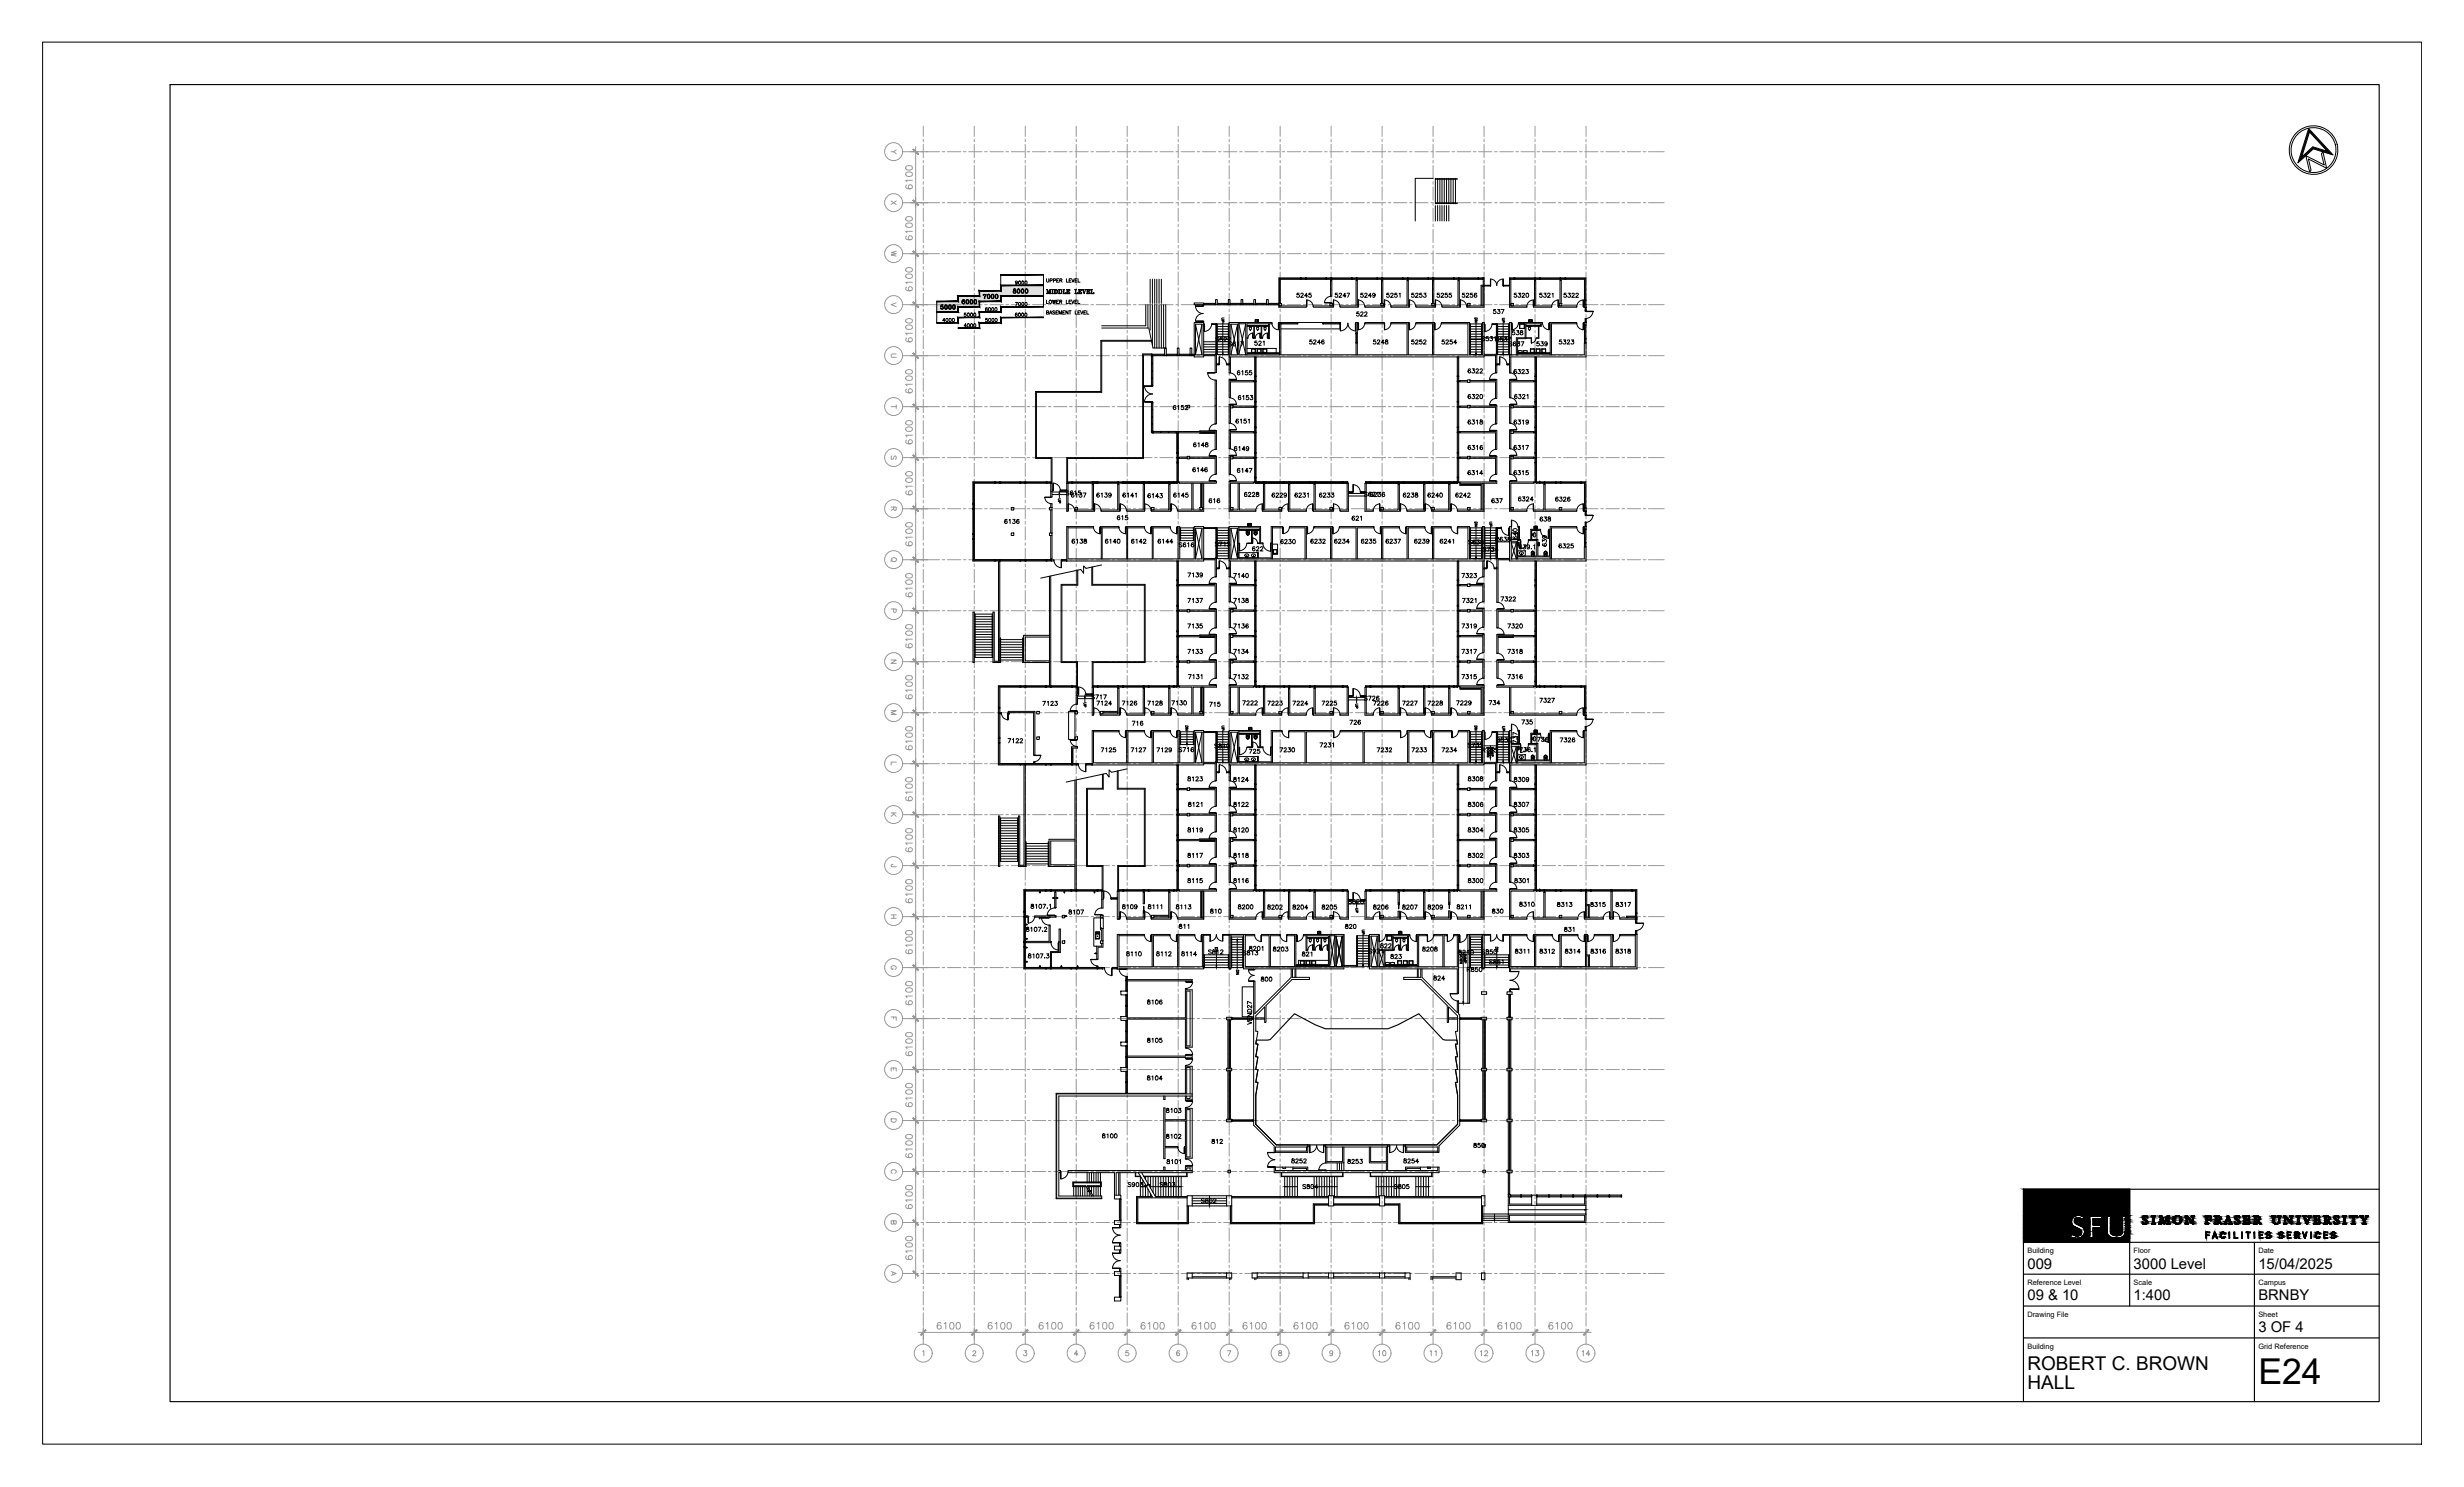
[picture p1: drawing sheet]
<svg xmlns="http://www.w3.org/2000/svg" width="737mm" height="444mm" viewBox="0 0 737 444" stroke-linecap="round" stroke-linejoin="round" font-family="sans-serif">
<defs><g id="words">
<text font-size="10.6" x="675.1" y="413.7">E24</text>
<g font-size="5.7">
<text x="606.1" y="409.5">ROBERT C. BROWN</text>
<text x="606.1" y="415.1">HALL</text>
</g>
<g font-size="4.4">
<text x="606.1" y="379.2">009</text>
<text x="637.8" y="379.2">3000 Level</text>
<text x="675.1" y="379.2">15/04/2025</text>
<text x="606.1" y="388.7">09 &amp; 10</text>
<text x="637.8" y="388.7">1:400</text>
<text x="675.1" y="388.7">BRNBY</text>
<text x="675.1" y="398.1">3 OF 4</text>
</g>
<g font-size="2.2">
<text x="606.1" y="374.5">Building</text>
<text x="637.8" y="374.5">Floor</text>
<text x="675.1" y="374.5">Date</text>
<text x="606.1" y="384.1">Reference Level</text>
<text x="637.8" y="384.1">Scale</text>
<text x="675.1" y="384.1">Campus</text>
<text x="606.1" y="393.6">Drawing File</text>
<text x="675.1" y="393.6">Sheet</text>
<text x="606.1" y="403.1">Building</text>
<text x="675.1" y="403.1">Grid Reference</text>
</g>
</g></defs>
<!-- layer: FP009_3|AWACO -->
<g fill="#dcdcdc" stroke="#dcdcdc" stroke-width=".3">
<path d="M299.2 85.3l12.8 1.6v-1.6zM299.2 85.3l12.8 1.6h-12.8z"/>
<path d="M292.8 86.9l19.2 1.6v-1.6zM292.8 86.9l19.2 1.6h-19.2z"/>
<path d="M286.4 88.5l12.8 1.6v-1.6zM286.4 88.5l12.8 1.6h-12.8z"/>
<path d="M280 90.1l12.8 1.6v-1.6zM280 90.1l12.8 1.6h-12.8z"/>
<path d="M280 91.7l6.4 1.6v-1.6zM280 91.7l6.4 1.6h-6.4z"/>
</g>
<!-- layer: FP009_3|SGR -->
<g fill="none" stroke="#989898" stroke-width=".3">
<path d="M276 37.7v3.1M291.3 37.7v3.1M306.5 37.7v3.1M321.7 37.7v3.1M337 37.7v3.1M352.2 37.7v3.1M367.5 37.7v3.1M382.7 37.7v3.1M397.9 37.7v3.1M413.2 37.7v3.1M428.4 37.7v3.1M443.7 37.7v3.1"/>
<path d="M458.9 37.7v3.1M474.1 37.7v3.1M269.8 45.4h4.7M275.3 45.4h.8M276 41.6v.8M276 43.2v3.9M276 47.9v.8M276 49.5v4M276 54.3v.8M276 55.9v3.9M276.9 45.4h4M281.6 45.4h.8"/>
<path d="M283.3 45.4h3.9M288 45.4h.8M289.6 45.4h4M291.3 41.6v.8M291.3 43.2v3.9M291.3 47.9v.8M291.3 49.5v4M291.3 54.3v.8M291.3 55.9v3.9M294.3 45.4h.8M296 45.4h3.9M300.7 45.4h.8"/>
<path d="M302.3 45.4h4M306.5 41.6v.8M306.5 43.2v3.9M306.5 47.9v.8M306.5 49.5v4M306.5 54.3v.8M306.5 55.9v3.9M307 45.4h.8M308.7 45.4h3.9M313.4 45.4h.8M315 45.4h4M319.7 45.4h.8"/>
<path d="M321.4 45.4h3.9M321.7 41.6v.8M321.7 43.2v3.9M321.7 47.9v.8M321.7 49.5v4M321.7 54.3v.8M321.7 55.9v3.9M326.1 45.4h.8M327.7 45.4h4M332.5 45.4h.7M334.1 45.4h3.9M337 41.6v.8"/>
<path d="M337 43.2v3.9M337 47.9v.8M337 49.5v4M337 54.3v.8M337 55.9v3.9M338.8 45.4h.8M340.4 45.4h4M345.2 45.4h.7M346.8 45.4h3.9M351.5 45.4h.8M352.2 41.6v.8M352.2 43.2v3.9"/>
<path d="M352.2 47.9v.8M352.2 49.5v4M352.2 54.3v.8M352.2 55.9v3.9M353.1 45.4h4M357.9 45.4h.7M359.5 45.4h3.9M364.2 45.4h.8M365.8 45.4h4M367.5 41.6v.8M367.5 43.2v3.9M367.5 47.9v.8"/>
<path d="M367.5 49.5v4M367.5 54.3v.8M367.5 55.9v3.9M370.6 45.4h.7M372.2 45.4h3.9M376.9 45.4h.8M378.5 45.4h4M382.7 41.6v.8M382.7 43.2v3.9M382.7 47.9v.8M382.7 49.5v4M382.7 54.3v.8"/>
<path d="M382.7 55.9v3.9M383.3 45.4h.7M384.9 45.4h3.9M389.6 45.4h.8M391.2 45.4h4M396 45.4h.7M397.6 45.4h3.9M397.9 41.6v.8M397.9 43.2v3.9M397.9 47.9v.8M397.9 49.5v4M397.9 54.3v.8"/>
<path d="M397.9 55.9v3.9M402.3 45.4h.8M403.9 45.4h4M408.7 45.4h.7M410.3 45.4h3.9M413.2 41.6v.8M413.2 43.2v3.9M413.2 47.9v.8M413.2 49.5v4M413.2 54.3v.8M413.2 55.9v3.9M415 45.4h.8"/>
<path d="M416.6 45.4h4M421.4 45.4h.7M423 45.4h3.9M427.7 45.4h.8M428.4 41.6v.8M428.4 43.2v3.9M428.4 47.9v.8M428.4 49.5v4M428.4 54.3v.8M428.4 55.9v3.9M429.3 45.4h4M434.1 45.4h.7"/>
<path d="M435.7 45.4h3.9M440.4 45.4h.8M442 45.4h4M443.7 41.6v.8M443.7 43.2v3.9M443.7 47.9v.8M443.7 49.5v4M443.7 54.3v.8M443.7 55.9v3.9M446.8 45.4h.8M448.4 45.4h3.9M453.1 45.4h.8"/>
<path d="M454.7 45.4h4M458.9 41.6v.8M458.9 43.2v3.9M458.9 47.9v.8M458.9 49.5v4M458.9 54.3v.8M458.9 55.9v3.9M459.5 45.4h.8M461.1 45.4h3.9M465.8 45.4h.8M467.4 45.4h4M472.2 45.4h.8"/>
<path d="M473.8 45.4h3.9M474.1 41.6v.8M474.1 43.2v3.9M474.1 47.9v.8M474.1 49.5v4M474.1 54.3v.8M474.1 55.9v3.9M478.5 45.4h.8M480.1 45.4h4M484.9 45.4h.8M486.5 45.4h3.9M491.2 45.4h.8"/>
<path d="M492.8 45.4h4.7M269.8 60.6h4.7M269.8 75.8h4.7M275.3 60.6h.8M275.3 75.8h.8M276 60.6v.8M276 62.2v4M276 67v.8M276 68.6v3.9M276 73.3v.8M276 74.9v4M276 79.7v.8"/>
<path d="M276.9 60.6h4M276.9 75.8h4M281.6 60.6h.8M281.6 75.8h.8M283.3 60.6h3.9M283.3 75.8h3.9M288 60.6h.8M288 75.8h.8M289.6 60.6h4M289.6 75.8h4M291.3 60.6v.8M291.3 62.2v4"/>
<path d="M291.3 67v.8M291.3 68.6v3.9M291.3 73.3v.8M291.3 74.9v4M291.3 79.7v.8M294.3 60.6h.8M294.3 75.8h.8M296 60.6h3.9M296 75.8h3.9M300.7 60.6h.8M300.7 75.8h.8M302.3 60.6h4"/>
<path d="M302.3 75.8h4M306.5 60.6v.8M306.5 62.2v4M306.5 67v.8M306.5 68.6v3.9M306.5 73.3v.8M306.5 74.9v4M306.5 79.7v.8M307 60.6h.8M307 75.8h.8M308.7 60.6h3.9M308.7 75.8h3.9"/>
<path d="M313.4 60.6h.8M313.4 75.8h.8M315 60.6h4M315 75.8h4M319.7 60.6h.8M319.7 75.8h.8M321.4 60.6h3.9M321.4 75.8h3.9M321.7 60.6v.8M321.7 62.2v4M321.7 67v.8M321.7 68.6v3.9"/>
<path d="M321.7 73.3v.8M321.7 74.9v4M321.7 79.7v.8M326.1 60.6h.8M326.1 75.8h.8M327.7 60.6h4M327.7 75.8h4M332.5 60.6h.7M332.5 75.8h.7M334.1 60.6h3.9M334.1 75.8h3.9M337 60.6v.8"/>
<path d="M337 62.2v4M337 67v.8M337 68.6v3.9M337 73.3v.8M337 74.9v4M337 79.7v.8M338.8 60.6h.8M338.8 75.8h.8M340.4 60.6h4M340.4 75.8h4M345.2 60.6h.7M345.2 75.8h.7"/>
<path d="M346.8 60.6h3.9M346.8 75.8h3.9M351.5 60.6h.8M351.5 75.8h.8M352.2 60.6v.8M352.2 62.2v4M352.2 67v.8M352.2 68.6v3.9M352.2 73.3v.8M352.2 74.9v4M352.2 79.7v.8M353.1 60.6h4"/>
<path d="M353.1 75.8h4M357.9 60.6h.7M357.9 75.8h.7M359.5 60.6h3.9M359.5 75.8h3.9M364.2 60.6h.8M364.2 75.8h.8M365.8 60.6h4M365.8 75.8h4M367.5 60.6v.8M367.5 62.2v4M367.5 67v.8"/>
<path d="M367.5 68.6v3.9M367.5 73.3v.8M367.5 74.9v4M367.5 79.7v.8M370.6 60.6h.7M370.6 75.8h.7M372.2 60.6h3.9M372.2 75.8h3.9M376.9 60.6h.8M376.9 75.8h.8M378.5 60.6h4M378.5 75.8h4"/>
<path d="M382.7 60.6v.8M382.7 62.2v4M382.7 67v.8M382.7 68.6v3.9M382.7 73.3v.8M382.7 74.9v4M382.7 79.7v.8M383.3 60.6h.7M383.3 75.8h.7M384.9 60.6h3.9M384.9 75.8h3.9M389.6 60.6h.8"/>
<path d="M389.6 75.8h.8M391.2 60.6h4M391.2 75.8h4M396 60.6h.7M396 75.8h.7M397.6 60.6h3.9M397.6 75.8h3.9M397.9 60.6v.8M397.9 62.2v4M397.9 67v.8M397.9 68.6v3.9M397.9 73.3v.8"/>
<path d="M397.9 74.9v4M397.9 79.7v.8M402.3 60.6h.8M402.3 75.8h.8M403.9 60.6h4M403.9 75.8h4M408.7 60.6h.7M408.7 75.8h.7M410.3 60.6h3.9M410.3 75.8h3.9M413.2 60.6v.8M413.2 62.2v4"/>
<path d="M413.2 67v.8M413.2 68.6v3.9M413.2 73.3v.8M413.2 74.9v4M413.2 79.7v.8M415 60.6h.8M415 75.8h.8M416.6 60.6h4M416.6 75.8h4M421.4 60.6h.7M421.4 75.8h.7M423 60.6h3.9"/>
<path d="M423 75.8h3.9M427.7 60.6h.8M427.7 75.8h.8M428.4 60.6v.8M428.4 62.2v4M428.4 67v.8M428.4 68.6v3.9M428.4 73.3v.8M428.4 74.9v4M428.4 79.7v.8M429.3 60.6h4M429.3 75.8h4"/>
<path d="M434.1 60.6h.7M434.1 75.8h.7M435.7 60.6h3.9M435.7 75.8h3.9M440.4 60.6h.8M440.4 75.8h.8M442 60.6h4M442 75.8h4M443.7 60.6v.8M443.7 62.2v4M443.7 67v.8M443.7 68.6v3.9"/>
<path d="M443.7 73.3v.8M443.7 74.9v4M443.7 79.7v.8M446.8 60.6h.8M446.8 75.8h.8M448.4 60.6h3.9M448.4 75.8h3.9M453.1 60.6h.8M453.1 75.8h.8M454.7 60.6h4M454.7 75.8h4M458.9 60.6v.8"/>
<path d="M458.9 62.2v4M458.9 67v.8M458.9 68.6v3.9M458.9 73.3v.8M458.9 74.9v4M458.9 79.7v.8M459.5 60.6h.8M459.5 75.8h.8M461.1 60.6h3.9M461.1 75.8h3.9M465.8 60.6h.8M465.8 75.8h.8"/>
<path d="M467.4 60.6h4M467.4 75.8h4M472.2 60.6h.8M472.2 75.8h.8M473.8 60.6h3.9M473.8 75.8h3.9M474.1 60.6v.8M474.1 62.2v4M474.1 67v.8M474.1 68.6v3.9M474.1 73.3v.8M474.1 74.9v4"/>
<path d="M474.1 79.7v.8M478.5 60.6h.8M478.5 75.8h.8M480.1 60.6h4M480.1 75.8h4M484.9 60.6h.8M484.9 75.8h.8M486.5 60.6h3.9M486.5 75.8h3.9M491.2 60.6h.8M491.2 75.8h.8M492.8 60.6h4.7"/>
<path d="M492.8 75.8h4.7M269.8 91.1h4.7M275.3 91.1h.8M276 81.3v3.9M276 86v.8M276 87.6v4M276 92.4v.8M276 94v3.9M276 98.7v.8M276.9 91.1h4M281.6 91.1h.8M283.3 91.1h3.9"/>
<path d="M288 91.1h.8M289.6 91.1h4M291.3 81.3v3.9M291.3 86v.8M291.3 87.6v4M291.3 92.4v.8M291.3 94v3.9M291.3 98.7v.8M294.3 91.1h.8M296 91.1h3.9M300.7 91.1h.8M302.3 91.1h4"/>
<path d="M306.5 81.3v3.9M306.5 86v.8M306.5 87.6v4M306.5 92.4v.8M306.5 94v3.9M306.5 98.7v.8M307 91.1h.8M308.7 91.1h3.9M313.4 91.1h.8M315 91.1h4M319.7 91.1h.8M321.4 91.1h3.9"/>
<path d="M321.7 81.3v3.9M321.7 86v.8M321.7 87.6v4M321.7 92.4v.8M321.7 94v3.9M321.7 98.7v.8M326.1 91.1h.8M327.7 91.1h4M332.5 91.1h.7M334.1 91.1h3.9M337 81.3v3.9M337 86v.8"/>
<path d="M337 87.6v4M337 92.4v.8M337 94v3.9M337 98.7v.8M338.8 91.1h.8M340.4 91.1h4M345.2 91.1h.7M346.8 91.1h3.9M351.5 91.1h.8M352.2 81.3v3.9M352.2 86v.8M352.2 87.6v4"/>
<path d="M352.2 92.4v.8M352.2 94v3.9M352.2 98.7v.8M353.1 91.1h4M357.9 91.1h.7M359.5 91.1h3.9M364.2 91.1h.8M365.8 91.1h4M367.5 81.3v3.9M367.5 86v.8M367.5 87.6v4M367.5 92.4v.8"/>
<path d="M367.5 94v3.9M367.5 98.7v.8M370.6 91.1h.7M372.2 91.1h3.9M376.9 91.1h.8M378.5 91.1h4M382.7 81.3v3.9M382.7 86v.8M382.7 87.6v4M382.7 92.4v.8M382.7 94v3.9M382.7 98.7v.8"/>
<path d="M383.3 91.1h.7M384.9 91.1h3.9M389.6 91.1h.8M391.2 91.1h4M396 91.1h.7M397.6 91.1h3.9M397.9 81.3v3.9M397.9 86v.8M397.9 87.6v4M397.9 92.4v.8M397.9 94v3.9M397.9 98.7v.8"/>
<path d="M402.3 91.1h.8M403.9 91.1h4M408.7 91.1h.7M410.3 91.1h3.9M413.2 81.3v3.9M413.2 86v.8M413.2 87.6v4M413.2 92.4v.8M413.2 94v3.9M413.2 98.7v.8M415 91.1h.8M416.6 91.1h4"/>
<path d="M421.4 91.1h.7M423 91.1h3.9M427.7 91.1h.8M428.4 81.3v3.9M428.4 86v.8M428.4 87.6v4M428.4 92.4v.8M428.4 94v3.9M428.4 98.7v.8M429.3 91.1h4M434.1 91.1h.7M435.7 91.1h3.9"/>
<path d="M440.4 91.1h.8M442 91.1h4M443.7 81.3v3.9M443.7 86v.8M443.7 87.6v4M443.7 92.4v.8M443.7 94v3.9M443.7 98.7v.8M446.8 91.1h.8M448.4 91.1h3.9M453.1 91.1h.8M454.7 91.1h4"/>
<path d="M458.9 81.3v3.9M458.9 86v.8M458.9 87.6v4M458.9 92.4v.8M458.9 94v3.9M458.9 98.7v.8M459.5 91.1h.8M461.1 91.1h3.9M465.8 91.1h.8M467.4 91.1h4M472.2 91.1h.8M473.8 91.1h3.9"/>
<path d="M474.1 81.3v3.9M474.1 86v.8M474.1 87.6v4M474.1 92.4v.8M474.1 94v3.9M474.1 98.7v.8M478.5 91.1h.8M480.1 91.1h4M484.9 91.1h.8M486.5 91.1h3.9M491.2 91.1h.8M492.8 91.1h4.7"/>
<path d="M269.8 106.3h4.7M275.3 106.3h.8M276 100.3v4M276 105.1v.8M276 106.7v3.9M276 111.4v.8M276 113v4M276 117.8v.8M276 119.4v3.9M276.9 106.3h4M281.6 106.3h.8M283.3 106.3h3.9"/>
<path d="M288 106.3h.8M289.6 106.3h4M291.3 100.3v4M291.3 105.1v.8M291.3 106.7v3.9M291.3 111.4v.8M291.3 113v4M291.3 117.8v.8M291.3 119.4v3.9M294.3 106.3h.8M296 106.3h3.9M300.7 106.3h.8"/>
<path d="M302.3 106.3h4M306.5 100.3v4M306.5 105.1v.8M306.5 106.7v3.9M306.5 111.4v.8M306.5 113v4M306.5 117.8v.8M306.5 119.4v3.9M307 106.3h.8M308.7 106.3h3.9M313.4 106.3h.8M315 106.3h4"/>
<path d="M319.7 106.3h.8M321.4 106.3h3.9M321.7 100.3v4M321.7 105.1v.8M321.7 106.7v3.9M321.7 111.4v.8M321.7 113v4M321.7 117.8v.8M321.7 119.4v3.9M326.1 106.3h.8M327.7 106.3h4M332.5 106.3h.7"/>
<path d="M334.1 106.3h3.9M337 100.3v4M337 105.1v.8M337 106.7v3.9M337 111.4v.8M337 113v4M337 117.8v.8M337 119.4v3.9M338.8 106.3h.8M340.4 106.3h4M345.2 106.3h.7M346.8 106.3h3.9"/>
<path d="M351.5 106.3h.8M352.2 100.3v4M352.2 105.1v.8M352.2 106.7v3.9M352.2 111.4v.8M352.2 113v4M352.2 117.8v.8M352.2 119.4v3.9M353.1 106.3h4M357.9 106.3h.7M359.5 106.3h3.9M364.2 106.3h.8"/>
<path d="M365.8 106.3h4M367.5 100.3v4M367.5 105.1v.8M367.5 106.7v3.9M367.5 111.4v.8M367.5 113v4M367.5 117.8v.8M367.5 119.4v3.9M370.6 106.3h.7M372.2 106.3h3.9M376.9 106.3h.8M378.5 106.3h4"/>
<path d="M382.7 100.3v4M382.7 105.1v.8M382.7 106.7v3.9M382.7 111.4v.8M382.7 113v4M382.7 117.8v.8M382.7 119.4v3.9M383.3 106.3h.7M384.9 106.3h3.9M389.6 106.3h.8M391.2 106.3h4M396 106.3h.7"/>
<path d="M397.6 106.3h3.9M397.9 100.3v4M397.9 105.1v.8M397.9 106.7v3.9M397.9 111.4v.8M397.9 113v4M397.9 117.8v.8M397.9 119.4v3.9M402.3 106.3h.8M403.9 106.3h4M408.7 106.3h.7M410.3 106.3h3.9"/>
<path d="M413.2 100.3v4M413.2 105.1v.8M413.2 106.7v3.9M413.2 111.4v.8M413.2 113v4M413.2 117.8v.8M413.2 119.4v3.9M415 106.3h.8M416.6 106.3h4M421.4 106.3h.7M423 106.3h3.9M427.7 106.3h.8"/>
<path d="M428.4 100.3v4M428.4 105.1v.8M428.4 106.7v3.9M428.4 111.4v.8M428.4 113v4M428.4 117.8v.8M428.4 119.4v3.9M429.3 106.3h4M434.1 106.3h.7M435.7 106.3h3.9M440.4 106.3h.8M442 106.3h4"/>
<path d="M443.7 100.3v4M443.7 105.1v.8M443.7 106.7v3.9M443.7 111.4v.8M443.7 113v4M443.7 117.8v.8M443.7 119.4v3.9M446.8 106.3h.8M448.4 106.3h3.9M453.1 106.3h.8M454.7 106.3h4M458.9 100.3v4"/>
<path d="M458.9 105.1v.8M458.9 106.7v3.9M458.9 111.4v.8M458.9 113v4M458.9 117.8v.8M458.9 119.4v3.9M459.5 106.3h.8M461.1 106.3h3.9M465.8 106.3h.8M467.4 106.3h4M472.2 106.3h.8M473.8 106.3h3.9"/>
<path d="M474.1 100.3v4M474.1 105.1v.8M474.1 106.7v3.9M474.1 111.4v.8M474.1 113v4M474.1 117.8v.8M474.1 119.4v3.9M478.5 106.3h.8M480.1 106.3h4M484.9 106.3h.8M486.5 106.3h3.9M491.2 106.3h.8"/>
<path d="M492.8 106.3h4.7M269.8 121.6h4.7M269.8 136.8h4.7M275.3 121.6h.8M275.3 136.8h.8M276 124.1v.8M276 125.7v4M276 130.5v.8M276 132.1v3.9M276 136.8v.8M276 138.4v4M276.9 121.6h4"/>
<path d="M276.9 136.8h4M281.6 121.6h.8M281.6 136.8h.8M283.3 121.6h3.9M283.3 136.8h3.9M288 121.6h.8M288 136.8h.8M289.6 121.6h4M289.6 136.8h4M291.3 124.1v.8M291.3 125.7v4M291.3 130.5v.8"/>
<path d="M291.3 132.1v3.9M291.3 136.8v.8M291.3 138.4v4M294.3 121.6h.8M294.3 136.8h.8M296 121.6h3.9M296 136.8h3.9M300.7 121.6h.8M300.7 136.8h.8M302.3 121.6h4M302.3 136.8h4M306.5 124.1v.8"/>
<path d="M306.5 125.7v4M306.5 130.5v.8M306.5 132.1v3.9M306.5 136.8v.8M306.5 138.4v4M307 121.6h.8M307 136.8h.8M308.7 121.6h3.9M308.7 136.8h3.9M313.4 121.6h.8M313.4 136.8h.8M315 121.6h4"/>
<path d="M315 136.8h4M319.7 121.6h.8M319.7 136.8h.8M321.4 121.6h3.9M321.4 136.8h3.9M321.7 124.1v.8M321.7 125.7v4M321.7 130.5v.8M321.7 132.1v3.9M321.7 136.8v.8M321.7 138.4v4M326.1 121.6h.8"/>
<path d="M326.1 136.8h.8M327.7 121.6h4M327.7 136.8h4M332.5 121.6h.7M332.5 136.8h.7M334.1 121.6h3.9M334.1 136.8h3.9M337 124.1v.8M337 125.7v4M337 130.5v.8M337 132.1v3.9M337 136.8v.8"/>
<path d="M337 138.4v4M338.8 121.6h.8M338.8 136.8h.8M340.4 121.6h4M340.4 136.8h4M345.2 121.6h.7M345.2 136.8h.7M346.8 121.6h3.9M346.8 136.8h3.9M351.5 121.6h.8M351.5 136.8h.8M352.2 124.1v.8"/>
<path d="M352.2 125.7v4M352.2 130.5v.8M352.2 132.1v3.9M352.2 136.8v.8M352.2 138.4v4M353.1 121.6h4M353.1 136.8h4M357.9 121.6h.7M357.9 136.8h.7M359.5 121.6h3.9M359.5 136.8h3.9M364.2 121.6h.8"/>
<path d="M364.2 136.8h.8M365.8 121.6h4M365.8 136.8h4M367.5 124.1v.8M367.5 125.7v4M367.5 130.5v.8M367.5 132.1v3.9M367.5 136.8v.8M367.5 138.4v4M370.6 121.6h.7M370.6 136.8h.7M372.2 121.6h3.9"/>
<path d="M372.2 136.8h3.9M376.9 121.6h.8M376.9 136.8h.8M378.5 121.6h4M378.5 136.8h4M382.7 124.1v.8M382.7 125.7v4M382.7 130.5v.8M382.7 132.1v3.9M382.7 136.8v.8M382.7 138.4v4M383.3 121.6h.7"/>
<path d="M383.3 136.8h.7M384.9 121.6h3.9M384.9 136.8h3.9M389.6 121.6h.8M389.6 136.8h.8M391.2 121.6h4M391.2 136.8h4M396 121.6h.7M396 136.8h.7M397.6 121.6h3.9M397.6 136.8h3.9M397.9 124.1v.8"/>
<path d="M397.9 125.7v4M397.9 130.5v.8M397.9 132.1v3.9M397.9 136.8v.8M397.9 138.4v4M402.3 121.6h.8M402.3 136.8h.8M403.9 121.6h4M403.9 136.8h4M408.7 121.6h.7M408.7 136.8h.7M410.3 121.6h3.9"/>
<path d="M410.3 136.8h3.9M413.2 124.1v.8M413.2 125.7v4M413.2 130.5v.8M413.2 132.1v3.9M413.2 136.8v.8M413.2 138.4v4M415 121.6h.8M415 136.8h.8M416.6 121.6h4M416.6 136.8h4M421.4 121.6h.7"/>
<path d="M421.4 136.8h.7M423 121.6h3.9M423 136.8h3.9M427.7 121.6h.8M427.7 136.8h.8M428.4 124.1v.8M428.4 125.7v4M428.4 130.5v.8M428.4 132.1v3.9M428.4 136.8v.8M428.4 138.4v4M429.3 121.6h4"/>
<path d="M429.3 136.8h4M434.1 121.6h.7M434.1 136.8h.7M435.7 121.6h3.9M435.7 136.8h3.9M440.4 121.6h.8M440.4 136.8h.8M442 121.6h4M442 136.8h4M443.7 124.1v.8M443.7 125.7v4M443.7 130.5v.8"/>
<path d="M443.7 132.1v3.9M443.7 136.8v.8M443.7 138.4v4M446.8 121.6h.8M446.8 136.8h.8M448.4 121.6h3.9M448.4 136.8h3.9M453.1 121.6h.8M453.1 136.8h.8M454.7 121.6h4M454.7 136.8h4M458.9 124.1v.8"/>
<path d="M458.9 125.7v4M458.9 130.5v.8M458.9 132.1v3.9M458.9 136.8v.8M458.9 138.4v4M459.5 121.6h.8M459.5 136.8h.8M461.1 121.6h3.9M461.1 136.8h3.9M465.8 121.6h.8M465.8 136.8h.8M467.4 121.6h4"/>
<path d="M467.4 136.8h4M472.2 121.6h.8M472.2 136.8h.8M473.8 121.6h3.9M473.8 136.8h3.9M474.1 124.1v.8M474.1 125.7v4M474.1 130.5v.8M474.1 132.1v3.9M474.1 136.8v.8M474.1 138.4v4M478.5 121.6h.8"/>
<path d="M478.5 136.8h.8M480.1 121.6h4M480.1 136.8h4M484.9 121.6h.8M484.9 136.8h.8M486.5 121.6h3.9M486.5 136.8h3.9M491.2 121.6h.8M491.2 136.8h.8M492.8 121.6h4.7M492.8 136.8h4.7M269.8 152.1h4.7"/>
<path d="M275.3 152.1h.8M276 143.2v.8M276 144.8v3.9M276 149.5v.8M276 151.1v4M276 155.9v.8M276 157.5v3.9M276.9 152.1h4M281.6 152.1h.8M283.3 152.1h3.9M288 152.1h.8M289.6 152.1h4"/>
<path d="M291.3 143.2v.8M291.3 144.8v3.9M291.3 149.5v.8M291.3 151.1v4M291.3 155.9v.8M291.3 157.5v3.9M294.3 152.1h.8M296 152.1h3.9M300.7 152.1h.8M302.3 152.1h4M306.5 143.2v.8M306.5 144.8v3.9"/>
<path d="M306.5 149.5v.8M306.5 151.1v4M306.5 155.9v.8M306.5 157.5v3.9M307 152.1h.8M308.7 152.1h3.9M313.4 152.1h.8M315 152.1h4M319.7 152.1h.8M321.4 152.1h3.9M321.7 143.2v.8M321.7 144.8v3.9"/>
<path d="M321.7 149.5v.8M321.7 151.1v4M321.7 155.9v.8M321.7 157.5v3.9M326.1 152.1h.8M327.7 152.1h4M332.5 152.1h.7M334.1 152.1h3.9M337 143.2v.8M337 144.8v3.9M337 149.5v.8M337 151.1v4"/>
<path d="M337 155.9v.8M337 157.5v3.9M338.8 152.1h.8M340.4 152.1h4M345.2 152.1h.7M346.8 152.1h3.9M351.5 152.1h.8M352.2 143.2v.8M352.2 144.8v3.9M352.2 149.5v.8M352.2 151.1v4M352.2 155.9v.8"/>
<path d="M352.2 157.5v3.9M353.1 152.1h4M357.9 152.1h.7M359.5 152.1h3.9M364.2 152.1h.8M365.8 152.1h4M367.5 143.2v.8M367.5 144.8v3.9M367.5 149.5v.8M367.5 151.1v4M367.5 155.9v.8M367.5 157.5v3.9"/>
<path d="M370.6 152.1h.7M372.2 152.1h3.9M376.9 152.1h.8M378.5 152.1h4M382.7 143.2v.8M382.7 144.8v3.9M382.7 149.5v.8M382.7 151.1v4M382.7 155.9v.8M382.7 157.5v3.9M383.3 152.1h.7M384.9 152.1h3.9"/>
<path d="M389.6 152.1h.8M391.2 152.1h4M396 152.1h.7M397.6 152.1h3.9M397.9 143.2v.8M397.9 144.8v3.9M397.9 149.5v.8M397.9 151.1v4M397.9 155.9v.8M397.9 157.5v3.9M402.3 152.1h.8M403.9 152.1h4"/>
<path d="M408.7 152.1h.7M410.3 152.1h3.9M413.2 143.2v.8M413.2 144.8v3.9M413.2 149.5v.8M413.2 151.1v4M413.2 155.9v.8M413.2 157.5v3.9M415 152.1h.8M416.6 152.1h4M421.4 152.1h.7M423 152.1h3.9"/>
<path d="M427.7 152.1h.8M428.4 143.2v.8M428.4 144.8v3.9M428.4 149.5v.8M428.4 151.1v4M428.4 155.9v.8M428.4 157.5v3.9M429.3 152.1h4M434.1 152.1h.7M435.7 152.1h3.9M440.4 152.1h.8M442 152.1h4"/>
<path d="M443.7 143.2v.8M443.7 144.8v3.9M443.7 149.5v.8M443.7 151.1v4M443.7 155.9v.8M443.7 157.5v3.9M446.8 152.1h.8M448.4 152.1h3.9M453.1 152.1h.8M454.7 152.1h4M458.9 143.2v.8M458.9 144.8v3.9"/>
<path d="M458.9 149.5v.8M458.9 151.1v4M458.9 155.9v.8M458.9 157.5v3.9M459.5 152.1h.8M461.1 152.1h3.9M465.8 152.1h.8M467.4 152.1h4M472.2 152.1h.8M473.8 152.1h3.9M474.1 143.2v.8M474.1 144.8v3.9"/>
<path d="M474.1 149.5v.8M474.1 151.1v4M474.1 155.9v.8M474.1 157.5v3.9M478.5 152.1h.8M480.1 152.1h4M484.9 152.1h.8M486.5 152.1h3.9M491.2 152.1h.8M492.8 152.1h4.7M269.8 167.3h4.7M275.3 167.3h.8"/>
<path d="M276 162.2v.8M276 163.8v4M276 168.6v.8M276 170.2v4M276 174.9v.8M276 176.5v4M276.9 167.3h4M281.6 167.3h.8M283.3 167.3h3.9M288 167.3h.8M289.6 167.3h4M291.3 162.2v.8"/>
<path d="M291.3 163.8v4M291.3 168.6v.8M291.3 170.2v4M291.3 174.9v.8M291.3 176.5v4M294.3 167.3h.8M296 167.3h3.9M300.7 167.3h.8M302.3 167.3h4M306.5 162.2v.8M306.5 163.8v4M306.5 168.6v.8"/>
<path d="M306.5 170.2v4M306.5 174.9v.8M306.5 176.5v4M307 167.3h.8M308.7 167.3h3.9M313.4 167.3h.8M315 167.3h4M319.7 167.3h.8M321.4 167.3h3.9M321.7 162.2v.8M321.7 163.8v4M321.7 168.6v.8"/>
<path d="M321.7 170.2v4M321.7 174.9v.8M321.7 176.5v4M326.1 167.3h.8M327.7 167.3h4M332.5 167.3h.7M334.1 167.3h3.9M337 162.2v.8M337 163.8v4M337 168.6v.8M337 170.2v4M337 174.9v.8"/>
<path d="M337 176.5v4M338.8 167.3h.8M340.4 167.3h4M345.2 167.3h.7M346.8 167.3h3.9M351.5 167.3h.8M352.2 162.2v.8M352.2 163.8v4M352.2 168.6v.8M352.2 170.2v4M352.2 174.9v.8M352.2 176.5v4"/>
<path d="M353.1 167.3h4M357.9 167.3h.7M359.5 167.3h3.9M364.2 167.3h.8M365.8 167.3h4M367.5 162.2v.8M367.5 163.8v4M367.5 168.6v.8M367.5 170.2v4M367.5 174.9v.8M367.5 176.5v4M370.6 167.3h.7"/>
<path d="M372.2 167.3h3.9M376.9 167.3h.8M378.5 167.3h4M382.7 162.2v.8M382.7 163.8v4M382.7 168.6v.8M382.7 170.2v4M382.7 174.9v.8M382.7 176.5v4M383.3 167.3h.7M384.9 167.3h3.9M389.6 167.3h.8"/>
<path d="M391.2 167.3h4M396 167.3h.7M397.6 167.3h3.9M397.9 162.2v.8M397.9 163.8v4M397.9 168.6v.8M397.9 170.2v4M397.9 174.9v.8M397.9 176.5v4M402.3 167.3h.8M403.9 167.3h4M408.7 167.3h.7"/>
<path d="M410.3 167.3h3.9M413.2 162.2v.8M413.2 163.8v4M413.2 168.6v.8M413.2 170.2v4M413.2 174.9v.8M413.2 176.5v4M415 167.3h.8M416.6 167.3h4M421.4 167.3h.7M423 167.3h3.9M427.7 167.3h.8"/>
<path d="M428.4 162.2v.8M428.4 163.8v4M428.4 168.6v.8M428.4 170.2v4M428.4 174.9v.8M428.4 176.5v4M429.3 167.3h4M434.1 167.3h.7M435.7 167.3h3.9M440.4 167.3h.8M442 167.3h4M443.7 162.2v.8"/>
<path d="M443.7 163.8v4M443.7 168.6v.8M443.7 170.2v4M443.7 174.9v.8M443.7 176.5v4M446.8 167.3h.8M448.4 167.3h3.9M453.1 167.3h.8M454.7 167.3h4M458.9 162.2v.8M458.9 163.8v4M458.9 168.6v.8"/>
<path d="M458.9 170.2v4M458.9 174.9v.8M458.9 176.5v4M459.5 167.3h.8M461.1 167.3h3.9M465.8 167.3h.8M467.4 167.3h4M472.2 167.3h.8M473.8 167.3h3.9M474.1 162.2v.8M474.1 163.8v4M474.1 168.6v.8"/>
<path d="M474.1 170.2v4M474.1 174.9v.8M474.1 176.5v4M478.5 167.3h.8M480.1 167.3h4M484.9 167.3h.8M486.5 167.3h3.9M491.2 167.3h.8M492.8 167.3h4.7M269.8 197.8h4.7M269.8 182.6h4.7M275.3 197.8h.8"/>
<path d="M275.3 182.6h.8M276 181.3v.8M276 182.9v4M276 187.6v.8M276 189.2v4M276 194v.8M276 195.6v4M276.9 197.8h4M276.9 182.6h4M281.6 197.8h.8M281.6 182.6h.8M283.3 197.8h3.9"/>
<path d="M283.3 182.6h3.9M288 197.8h.8M288 182.6h.8M289.6 197.8h4M289.6 182.6h4M291.3 181.3v.8M291.3 182.9v4M291.3 187.6v.8M291.3 189.2v4M291.3 194v.8M291.3 195.6v4M294.3 197.8h.8"/>
<path d="M294.3 182.6h.8M296 197.8h3.9M296 182.6h3.9M300.7 197.8h.8M300.7 182.6h.8M302.3 197.8h4M302.3 182.6h4M306.5 181.3v.8M306.5 182.9v4M306.5 187.6v.8M306.5 189.2v4M306.5 194v.8"/>
<path d="M306.5 195.6v4M307 197.8h.8M307 182.6h.8M308.7 197.8h3.9M308.7 182.6h3.9M313.4 197.8h.8M313.4 182.6h.8M315 197.8h4M315 182.6h4M319.7 197.8h.8M319.7 182.6h.8M321.4 197.8h3.9"/>
<path d="M321.4 182.6h3.9M321.7 181.3v.8M321.7 182.9v4M321.7 187.6v.8M321.7 189.2v4M321.7 194v.8M321.7 195.6v4M326.1 197.8h.8M326.1 182.6h.8M327.7 197.8h4M327.7 182.6h4M332.5 197.8h.7"/>
<path d="M332.5 182.6h.7M334.1 197.8h3.9M334.1 182.6h3.9M337 181.3v.8M337 182.9v4M337 187.6v.8M337 189.2v4M337 194v.8M337 195.6v4M338.8 197.8h.8M338.8 182.6h.8M340.4 197.8h4"/>
<path d="M340.4 182.6h4M345.2 197.8h.7M345.2 182.6h.7M346.8 197.8h3.9M346.8 182.6h3.9M351.5 197.8h.8M351.5 182.6h.8M352.2 181.3v.8M352.2 182.9v4M352.2 187.6v.8M352.2 189.2v4M352.2 194v.8"/>
<path d="M352.2 195.6v4M353.1 197.8h4M353.1 182.6h4M357.9 197.8h.7M357.9 182.6h.7M359.5 197.8h3.9M359.5 182.6h3.9M364.2 197.8h.8M364.2 182.6h.8M365.8 197.8h4M365.8 182.6h4M367.5 181.3v.8"/>
<path d="M367.5 182.9v4M367.5 187.6v.8M367.5 189.2v4M367.5 194v.8M367.5 195.6v4M370.6 197.8h.7M370.6 182.6h.7M372.2 197.8h3.9M372.2 182.6h3.9M376.9 197.8h.8M376.9 182.6h.8M378.5 197.8h4"/>
<path d="M378.5 182.6h4M382.7 181.3v.8M382.7 182.9v4M382.7 187.6v.8M382.7 189.2v4M382.7 194v.8M382.7 195.6v4M383.3 197.8h.7M383.3 182.6h.7M384.9 197.8h3.9M384.9 182.6h3.9M389.6 197.8h.8"/>
<path d="M389.6 182.6h.8M391.2 197.8h4M391.2 182.6h4M396 197.8h.7M396 182.6h.7M397.6 197.8h3.9M397.6 182.6h3.9M397.9 181.3v.8M397.9 182.9v4M397.9 187.6v.8M397.9 189.2v4M397.9 194v.8"/>
<path d="M397.9 195.6v4M402.3 197.8h.8M402.3 182.6h.8M403.9 197.8h4M403.9 182.6h4M408.7 197.8h.7M408.7 182.6h.7M410.3 197.8h3.9M410.3 182.6h3.9M413.2 181.3v.8M413.2 182.9v4M413.2 187.6v.8"/>
<path d="M413.2 189.2v4M413.2 194v.8M413.2 195.6v4M415 197.8h.8M415 182.6h.8M416.6 197.8h4M416.6 182.6h4M421.4 197.8h.7M421.4 182.6h.7M423 197.8h3.9M423 182.6h3.9M427.7 197.8h.8"/>
<path d="M427.7 182.6h.8M428.4 181.3v.8M428.4 182.9v4M428.4 187.6v.8M428.4 189.2v4M428.4 194v.8M428.4 195.6v4M429.3 197.8h4M429.3 182.6h4M434.1 197.8h.7M434.1 182.6h.7M435.7 197.8h3.9"/>
<path d="M435.7 182.6h3.9M440.4 197.8h.8M440.4 182.6h.8M442 197.8h4M442 182.6h4M443.7 181.3v.8M443.7 182.9v4M443.7 187.6v.8M443.7 189.2v4M443.7 194v.8M443.7 195.6v4M446.8 197.8h.8"/>
<path d="M446.8 182.6h.8M448.4 197.8h3.9M448.4 182.6h3.9M453.1 197.8h.8M453.1 182.6h.8M454.7 197.8h4M454.7 182.6h4M458.9 181.3v.8M458.9 182.9v4M458.9 187.6v.8M458.9 189.2v4M458.9 194v.8"/>
<path d="M458.9 195.6v4M459.5 197.8h.8M459.5 182.6h.8M461.1 197.8h3.9M461.1 182.6h3.9M465.8 197.8h.8M465.8 182.6h.8M467.4 197.8h4M467.4 182.6h4M472.2 197.8h.8M472.2 182.6h.8M473.8 197.8h3.9"/>
<path d="M473.8 182.6h3.9M474.1 181.3v.8M474.1 182.9v4M474.1 187.6v.8M474.1 189.2v4M474.1 194v.8M474.1 195.6v4M478.5 197.8h.8M478.5 182.6h.8M480.1 197.8h4M480.1 182.6h4M484.9 197.8h.8"/>
<path d="M484.9 182.6h.8M486.5 197.8h3.9M486.5 182.6h3.9M491.2 197.8h.8M491.2 182.6h.8M492.8 197.8h4.7M492.8 182.6h4.7M269.8 213h2M272.6 213h.8M274.2 213h4M276 200.3v.8M276 201.9v4"/>
<path d="M276 206.7v.8M276 208.3v4M276 213v.8M276 214.6v4M276 219.4v.8M279 213h.7M280.5 213h4M285.3 213h.8M286.9 213h4M291.3 200.3v.8M291.3 201.9v4M291.3 206.7v.8"/>
<path d="M291.3 208.3v4M291.3 213v.8M291.3 214.6v4M291.3 219.4v.8M291.7 213h.7M293.2 213h4M298 213h.8M299.6 213h4M304.4 213h.7M305.9 213h4M306.5 200.3v.8M306.5 201.9v4"/>
<path d="M306.5 206.7v.8M306.5 208.3v4M306.5 213v.8M306.5 214.6v4M306.5 219.4v.8M310.7 213h.8M312.3 213h4M317.1 213h.7M318.6 213h4M321.7 200.3v.8M321.7 201.9v4M321.7 206.7v.8"/>
<path d="M321.7 208.3v4M321.7 213v.8M321.7 214.6v4M321.7 219.4v.8M323.4 213h.8M325 213h4M329.8 213h.8M331.3 213h4M336.1 213h.8M337 200.3v.8M337 201.9v4M337 206.7v.8"/>
<path d="M337 208.3v4M337 213v.8M337 214.6v4M337 219.4v.8M337.7 213h4M342.5 213h.8M344 213h4M348.8 213h.8M350.4 213h4M352.2 200.3v.8M352.2 201.9v4M352.2 206.7v.8"/>
<path d="M352.2 208.3v4M352.2 213v.8M352.2 214.6v4M352.2 219.4v.8M355.2 213h.8M356.7 213h4M361.5 213h.8M363.1 213h4M367.5 200.3v.8M367.5 201.9v4M367.5 206.7v.8M367.5 208.3v4"/>
<path d="M367.5 213v.8M367.5 214.6v4M367.5 219.4v.8M367.9 213h.8M369.4 213h4M374.2 213h.8M375.8 213h4M380.6 213h.8M382.1 213h4M382.7 200.3v.8M382.7 201.9v4M382.7 206.7v.8"/>
<path d="M382.7 208.3v4M382.7 213v.8M382.7 214.6v4M382.7 219.4v.8M386.9 213h.8M388.5 213h2M393 213h3.5M397.2 213h.8M397.9 200.3v.8M397.9 201.9v4M397.9 206.7v.8M397.9 208.3v4"/>
<path d="M397.9 213v.8M397.9 214.6v4M397.9 219.4v.8M398.8 213h4M403.6 213h.8M405.2 213h4M409.9 213h.8M411.5 213h4M413.2 200.3v.8M413.2 201.9v4M413.2 206.7v.8M413.2 208.3v4"/>
<path d="M413.2 213v.8M413.2 214.6v4M413.2 219.4v.8M416.3 213h.8M417.9 213h4M422.6 213h.8M424.2 213h4M428.4 200.3v.8M428.4 201.9v4M428.4 206.7v.8M428.4 208.3v4M428.4 213v.8"/>
<path d="M428.4 214.6v4M428.4 219.4v.8M429 213h.8M430.6 213h4M435.3 213h.8M436.9 213h4M441.7 213h.8M443.3 213h4M443.7 200.3v.8M443.7 201.9v4M443.7 206.7v.8M443.7 208.3v4"/>
<path d="M443.7 213v.8M443.7 214.6v4M443.7 219.4v.8M448 213h.8M449.6 213h4M454.4 213h.8M456 213h4M458.9 200.3v.8M458.9 201.9v4M458.9 206.7v.8M458.9 208.3v4M458.9 213v.8"/>
<path d="M458.9 214.6v4M458.9 219.4v.8M460.7 213h.8M462.3 213h4M467.1 213h.8M468.7 213h4M473.4 213h.8M474.1 200.3v.8M474.1 201.9v4M474.1 206.7v.8M474.1 208.3v4M474.1 213v.8"/>
<path d="M474.1 214.6v4M474.1 219.4v.8M475 213h4M479.8 213h.8M481.4 213h4M486.2 213h.7M487.7 213h4M492.5 213h.8M494.1 213h3.4M269.8 228.3h4.7M275.3 228.3h.8M276 221v4"/>
<path d="M276 225.7v.8M276 227.3v4M276 232.1v.8M276 233.7v4M276 238.4v.8M276.9 228.3h4M281.6 228.3h.8M283.3 228.3h3.9M288 228.3h.8M289.6 228.3h4M291.3 221v4M291.3 225.7v.8"/>
<path d="M291.3 227.3v4M291.3 232.1v.8M291.3 233.7v4M291.3 238.4v.8M294.3 228.3h.8M296 228.3h3.9M300.7 228.3h.8M302.3 228.3h4M306.5 221v4M306.5 225.7v.8M306.5 227.3v4M306.5 232.1v.8"/>
<path d="M306.5 233.7v4M306.5 238.4v.8M307 228.3h.8M308.7 228.3h3.9M313.4 228.3h.8M315 228.3h4M319.7 228.3h.8M321.4 228.3h3.9M321.7 221v4M321.7 225.7v.8M321.7 227.3v4M321.7 232.1v.8"/>
<path d="M321.7 233.7v4M321.7 238.4v.8M326.1 228.3h.8M327.7 228.3h4M332.5 228.3h.7M334.1 228.3h3.9M337 221v4M337 225.7v.8M337 227.3v4M337 232.1v.8M337 233.7v4M337 238.4v.8"/>
<path d="M338.8 228.3h.8M340.4 228.3h4M345.2 228.3h.7M346.8 228.3h3.9M351.5 228.3h.8M352.2 221v4M352.2 225.7v.8M352.2 227.3v4M352.2 232.1v.8M352.2 233.7v4M352.2 238.4v.8M353.1 228.3h4"/>
<path d="M357.9 228.3h.7M359.5 228.3h3.9M364.2 228.3h.8M365.8 228.3h4M367.5 221v4M367.5 225.7v.8M367.5 227.3v4M367.5 232.1v.8M367.5 233.7v4M367.5 238.4v.8M370.6 228.3h.7M372.2 228.3h3.9"/>
<path d="M376.9 228.3h.8M378.5 228.3h4M382.7 221v4M382.7 225.7v.8M382.7 227.3v4M382.7 232.1v.8M382.7 233.7v4M382.7 238.4v.8M383.3 228.3h.7M384.9 228.3h3.9M389.6 228.3h.8M391.2 228.3h4"/>
<path d="M396 228.3h.7M397.6 228.3h3.9M397.9 221v4M397.9 225.7v.8M397.9 227.3v4M397.9 232.1v.8M397.9 233.7v4M397.9 238.4v.8M402.3 228.3h.8M403.9 228.3h4M408.7 228.3h.7M410.3 228.3h3.9"/>
<path d="M413.2 221v4M413.2 225.7v.8M413.2 227.3v4M413.2 232.1v.8M413.2 233.7v4M413.2 238.4v.8M415 228.3h.8M416.6 228.3h4M421.4 228.3h.7M423 228.3h3.9M427.7 228.3h.8M428.4 221v4"/>
<path d="M428.4 225.7v.8M428.4 227.3v4M428.4 232.1v.8M428.4 233.7v4M428.4 238.4v.8M429.3 228.3h4M434.1 228.3h.7M435.7 228.3h3.9M440.4 228.3h.8M442 228.3h4M443.7 221v4M443.7 225.7v.8"/>
<path d="M443.7 227.3v4M443.7 232.1v.8M443.7 233.7v4M443.7 238.4v.8M446.8 228.3h.8M448.4 228.3h3.9M453.1 228.3h.8M454.7 228.3h4M458.9 221v4M458.9 225.7v.8M458.9 227.3v4M458.9 232.1v.8"/>
<path d="M458.9 233.7v4M458.9 238.4v.8M459.5 228.3h.8M461.1 228.3h3.9M465.8 228.3h.8M467.4 228.3h4M472.2 228.3h.8M473.8 228.3h3.9M474.1 221v4M474.1 225.7v.8M474.1 227.3v4M474.1 232.1v.8"/>
<path d="M474.1 233.7v4M474.1 238.4v.8M478.5 228.3h.8M480.1 228.3h4M484.9 228.3h.8M486.5 228.3h3.9M491.2 228.3h.8M492.8 228.3h4.7M269.8 258.8h4.7M269.8 243.5h4.7M275.3 258.8h.8M275.3 243.5h.8"/>
<path d="M276 240v4M276 244.8v.8M276 246.4v4M276 251.1v.8M276 252.7v4M276 257.5v.8M276 259.1v4M276.9 258.8h4M276.9 243.5h4M281.6 258.8h.8M281.6 243.5h.8M283.3 258.8h3.9"/>
<path d="M283.3 243.5h3.9M288 258.8h.8M288 243.5h.8M289.6 258.8h4M289.6 243.5h4M291.3 240v4M291.3 244.8v.8M291.3 246.4v4M291.3 251.1v.8M291.3 252.7v4M291.3 257.5v.8M291.3 259.1v4"/>
<path d="M294.3 258.8h.8M294.3 243.5h.8M296 258.8h3.9M296 243.5h3.9M300.7 258.8h.8M300.7 243.5h.8M302.3 258.8h4M302.3 243.5h4M306.5 240v4M306.5 244.8v.8M306.5 246.4v4M306.5 251.1v.8"/>
<path d="M306.5 252.7v4M306.5 257.5v.8M306.5 259.1v4M307 258.8h.8M307 243.5h.8M308.7 258.8h3.9M308.7 243.5h3.9M313.4 258.8h.8M313.4 243.5h.8M315 258.8h4M315 243.5h4M319.7 258.8h.8"/>
<path d="M319.7 243.5h.8M321.4 258.8h3.9M321.4 243.5h3.9M321.7 240v4M321.7 244.8v.8M321.7 246.4v4M321.7 251.1v.8M321.7 252.7v4M321.7 257.5v.8M321.7 259.1v4M326.1 258.8h.8M326.1 243.5h.8"/>
<path d="M327.7 258.8h4M327.7 243.5h4M332.5 258.8h.7M332.5 243.5h.7M334.1 258.8h3.9M334.1 243.5h3.9M337 240v4M337 244.8v.8M337 246.4v4M337 251.1v.8M337 252.7v4M337 257.5v.8"/>
<path d="M337 259.1v4M338.8 258.8h.8M338.8 243.5h.8M340.4 258.8h4M340.4 243.5h4M345.2 258.8h.7M345.2 243.5h.7M346.8 258.8h3.9M346.8 243.5h3.9M351.5 258.8h.8M351.5 243.5h.8M352.2 240v4"/>
<path d="M352.2 244.8v.8M352.2 246.4v4M352.2 251.1v.8M352.2 252.7v4M352.2 257.5v.8M352.2 259.1v4M353.1 258.8h4M353.1 243.5h4M357.9 258.8h.7M357.9 243.5h.7M359.5 258.8h3.9M359.5 243.5h3.9"/>
<path d="M364.2 258.8h.8M364.2 243.5h.8M365.8 258.8h4M365.8 243.5h4M367.5 240v4M367.5 244.8v.8M367.5 246.4v4M367.5 251.1v.8M367.5 252.7v4M367.5 257.5v.8M367.5 259.1v4M370.6 258.8h.7"/>
<path d="M370.6 243.5h.7M372.2 258.8h3.9M372.2 243.5h3.9M376.9 258.8h.8M376.9 243.5h.8M378.5 258.8h4M378.5 243.5h4M382.7 240v4M382.7 244.8v.8M382.7 246.4v4M382.7 251.1v.8M382.7 252.7v4"/>
<path d="M382.7 257.5v.8M382.7 259.1v4M383.3 258.8h.7M383.3 243.5h.7M384.9 258.8h3.9M384.9 243.5h3.9M389.6 258.8h.8M389.6 243.5h.8M391.2 258.8h4M391.2 243.5h4M396 258.8h.7M396 243.5h.7"/>
<path d="M397.6 258.8h3.9M397.6 243.5h3.9M397.9 240v4M397.9 244.8v.8M397.9 246.4v4M397.9 251.1v.8M397.9 252.7v4M397.9 257.5v.8M397.9 259.1v4M402.3 258.8h.8M402.3 243.5h.8M403.9 258.8h4"/>
<path d="M403.9 243.5h4M408.7 258.8h.7M408.7 243.5h.7M410.3 258.8h3.9M410.3 243.5h3.9M413.2 240v4M413.2 244.8v.8M413.2 246.4v4M413.2 251.1v.8M413.2 252.7v4M413.2 257.5v.8M413.2 259.1v4"/>
<path d="M415 258.8h.8M415 243.5h.8M416.6 258.8h4M416.6 243.5h4M421.4 258.8h.7M421.4 243.5h.7M423 258.8h3.9M423 243.5h3.9M427.7 258.8h.8M427.7 243.5h.8M428.4 240v4M428.4 244.8v.8"/>
<path d="M428.4 246.4v4M428.4 251.1v.8M428.4 252.7v4M428.4 257.5v.8M428.4 259.1v4M429.3 258.8h4M429.3 243.5h4M434.1 258.8h.7M434.1 243.5h.7M435.7 258.8h3.9M435.7 243.5h3.9M440.4 258.8h.8"/>
<path d="M440.4 243.5h.8M442 258.8h4M442 243.5h4M443.7 240v4M443.7 244.8v.8M443.7 246.4v4M443.7 251.1v.8M443.7 252.7v4M443.7 257.5v.8M443.7 259.1v4M446.8 258.8h.8M446.8 243.5h.8"/>
<path d="M448.4 258.8h3.9M448.4 243.5h3.9M453.1 258.8h.8M453.1 243.5h.8M454.7 258.8h4M454.7 243.5h4M458.9 240v4M458.9 244.8v.8M458.9 246.4v4M458.9 251.1v.8M458.9 252.7v4M458.9 257.5v.8"/>
<path d="M458.9 259.1v4M459.5 258.8h.8M459.5 243.5h.8M461.1 258.8h3.9M461.1 243.5h3.9M465.8 258.8h.8M465.8 243.5h.8M467.4 258.8h4M467.4 243.5h4M472.2 258.8h.8M472.2 243.5h.8M473.8 258.8h3.9"/>
<path d="M473.8 243.5h3.9M474.1 240v4M474.1 244.8v.8M474.1 246.4v4M474.1 251.1v.8M474.1 252.7v4M474.1 257.5v.8M474.1 259.1v4M478.5 258.8h.8M478.5 243.5h.8M480.1 258.8h4M480.1 243.5h4"/>
<path d="M484.9 258.8h.8M484.9 243.5h.8M486.5 258.8h3.9M486.5 243.5h3.9M491.2 258.8h.8M491.2 243.5h.8M492.8 258.8h4.7M492.8 243.5h4.7M269.8 274h4.7M275.3 274h.8M276 263.8v.8M276 265.4v4"/>
<path d="M276 270.2v.8M276 271.8v4M276 276.6v.7M276 278.1v4M276.9 274h4M281.6 274h.8M283.3 274h3.9M288 274h.8M289.6 274h4M291.3 263.8v.8M291.3 265.4v4M291.3 270.2v.8"/>
<path d="M291.3 271.8v4M291.3 276.6v.7M291.3 278.1v4M294.3 274h.8M296 274h3.9M300.7 274h.8M302.3 274h4M306.5 263.8v.8M306.5 265.4v4M306.5 270.2v.8M306.5 271.8v4M306.5 276.6v.7"/>
<path d="M306.5 278.1v4M307 274h.8M308.7 274h3.9M313.4 274h.8M315 274h4M319.7 274h.8M321.4 274h3.9M321.7 263.8v.8M321.7 265.4v4M321.7 270.2v.8M321.7 271.8v4M321.7 276.6v.7"/>
<path d="M321.7 278.1v4M326.1 274h.8M327.7 274h4M332.5 274h.7M334.1 274h3.9M337 263.8v.8M337 265.4v4M337 270.2v.8M337 271.8v4M337 276.6v.7M337 278.1v4M338.8 274h.8"/>
<path d="M340.4 274h4M345.2 274h.7M346.8 274h3.9M351.5 274h.8M352.2 263.8v.8M352.2 265.4v4M352.2 270.2v.8M352.2 271.8v4M352.2 276.6v.7M352.2 278.1v4M353.1 274h4M357.9 274h.7"/>
<path d="M359.5 274h3.9M364.2 274h.8M365.8 274h4M367.5 263.8v.8M367.5 265.4v4M367.5 270.2v.8M367.5 271.8v4M367.5 276.6v.7M367.5 278.1v4M370.6 274h.7M372.2 274h3.9M376.9 274h.8"/>
<path d="M378.5 274h4M382.7 263.8v.8M382.7 265.4v4M382.7 270.2v.8M382.7 271.8v4M382.7 276.6v.7M382.7 278.1v4M383.3 274h.7M384.9 274h3.9M389.6 274h.8M391.2 274h4M396 274h.7"/>
<path d="M397.6 274h3.9M397.9 263.8v.8M397.9 265.4v4M397.9 270.2v.8M397.9 271.8v4M397.9 276.6v.7M397.9 278.1v4M402.3 274h.8M403.9 274h4M408.7 274h.7M410.3 274h3.9M413.2 263.8v.8"/>
<path d="M413.2 265.4v4M413.2 270.2v.8M413.2 271.8v4M413.2 276.6v.7M413.2 278.1v4M415 274h.8M416.6 274h4M421.4 274h.7M423 274h3.9M427.7 274h.8M428.4 263.8v.8M428.4 265.4v4"/>
<path d="M428.4 270.2v.8M428.4 271.8v4M428.4 276.6v.7M428.4 278.1v4M429.3 274h4M434.1 274h.7M435.7 274h3.9M440.4 274h.8M442 274h4M443.7 263.8v.8M443.7 265.4v4M443.7 270.2v.8"/>
<path d="M443.7 271.8v4M443.7 276.6v.7M443.7 278.1v4M446.8 274h.8M448.4 274h3.9M453.1 274h.8M454.7 274h4M458.9 263.8v.8M458.9 265.4v4M458.9 270.2v.8M458.9 271.8v4M458.9 276.6v.7"/>
<path d="M458.9 278.1v4M459.5 274h.8M461.1 274h3.9M465.8 274h.8M467.4 274h4M472.2 274h.8M473.8 274h3.9M474.1 263.8v.8M474.1 265.4v4M474.1 270.2v.8M474.1 271.8v4M474.1 276.6v.7"/>
<path d="M474.1 278.1v4M478.5 274h.8M480.1 274h4M484.9 274h.8M486.5 274h3.9M491.2 274h.8M492.8 274h4.7M269.8 289.2h4.7M275.3 289.2h.8M276 282.9v.8M276 284.5v4M276 289.3v.7"/>
<path d="M276 290.8v4M276 295.6v.8M276 297.2v4M276.9 289.2h4M281.6 289.2h.8M283.3 289.2h3.9M288 289.2h.8M289.6 289.2h4M291.3 282.9v.8M291.3 284.5v4M291.3 289.3v.7M291.3 290.8v4"/>
<path d="M291.3 295.6v.8M291.3 297.2v4M294.3 289.2h.8M296 289.2h3.9M300.7 289.2h.8M302.3 289.2h4M306.5 282.9v.8M306.5 284.5v4M306.5 289.3v.7M306.5 290.8v4M306.5 295.6v.8M306.5 297.2v4"/>
<path d="M307 289.2h.8M308.7 289.2h3.9M313.4 289.2h.8M315 289.2h4M319.7 289.2h.8M321.4 289.2h3.9M321.7 282.9v.8M321.7 284.5v4M321.7 289.3v.7M321.7 290.8v4M321.7 295.6v.8M321.7 297.2v4"/>
<path d="M326.1 289.2h.8M327.7 289.2h4M332.5 289.2h.7M334.1 289.2h3.9M337 282.9v.8M337 284.5v4M337 289.3v.7M337 290.8v4M337 295.6v.8M337 297.2v4M338.8 289.2h.8M340.4 289.2h4"/>
<path d="M345.2 289.2h.7M346.8 289.2h3.9M351.5 289.2h.8M352.2 282.9v.8M352.2 284.5v4M352.2 289.3v.7M352.2 290.8v4M352.2 295.6v.8M352.2 297.2v4M353.1 289.2h4M357.9 289.2h.7M359.5 289.2h3.9"/>
<path d="M364.2 289.2h.8M365.8 289.2h4M367.5 282.9v.8M367.5 284.5v4M367.5 289.3v.7M367.5 290.8v4M367.5 295.6v.8M367.5 297.2v4M370.6 289.2h.7M372.2 289.2h3.9M376.9 289.2h.8M378.5 289.2h4"/>
<path d="M382.7 282.9v.8M382.7 284.5v4M382.7 289.3v.7M382.7 290.8v4M382.7 295.6v.8M382.7 297.2v4M383.3 289.2h.7M384.9 289.2h3.9M389.6 289.2h.8M391.2 289.2h4M396 289.2h.7M397.6 289.2h3.9"/>
<path d="M397.9 282.9v.8M397.9 284.5v4M397.9 289.3v.7M397.9 290.8v4M397.9 295.6v.8M397.9 297.2v4M402.3 289.2h.8M403.9 289.2h4M408.7 289.2h.7M410.3 289.2h3.9M413.2 282.9v.8M413.2 284.5v4"/>
<path d="M413.2 289.3v.7M413.2 290.8v4M413.2 295.6v.8M413.2 297.2v4M415 289.2h.8M416.6 289.2h4M421.4 289.2h.7M423 289.2h3.9M427.7 289.2h.8M428.4 282.9v.8M428.4 284.5v4M428.4 289.3v.7"/>
<path d="M428.4 290.8v4M428.4 295.6v.8M428.4 297.2v4M429.3 289.2h4M434.1 289.2h.7M435.7 289.2h3.9M440.4 289.2h.8M442 289.2h4M443.7 282.9v.8M443.7 284.5v4M443.7 289.3v.7M443.7 290.8v4"/>
<path d="M443.7 295.6v.8M443.7 297.2v4M446.8 289.2h.8M448.4 289.2h3.9M453.1 289.2h.8M454.7 289.2h4M458.9 282.9v.8M458.9 284.5v4M458.9 289.3v.7M458.9 290.8v4M458.9 295.6v.8M458.9 297.2v4"/>
<path d="M459.5 289.2h.8M461.1 289.2h3.9M465.8 289.2h.8M467.4 289.2h4M472.2 289.2h.8M473.8 289.2h3.9M474.1 282.9v.8M474.1 284.5v4M474.1 289.3v.7M474.1 290.8v4M474.1 295.6v.8M474.1 297.2v4"/>
<path d="M478.5 289.2h.8M480.1 289.2h4M484.9 289.2h.8M486.5 289.2h3.9M491.2 289.2h.8M492.8 289.2h4.7M269.8 304.5h4.7M269.8 319.7h4.7M275.3 304.5h.8M275.3 319.7h.8M276 302v.7M276 303.5v4"/>
<path d="M276 308.3v.8M276 309.9v4M276 314.7v.7M276 316.2v4M276.9 304.5h4M276.9 319.7h4M281.6 304.5h.8M281.6 319.7h.8M283.3 304.5h3.9M283.3 319.7h3.9M288 304.5h.8M288 319.7h.8"/>
<path d="M289.6 304.5h4M289.6 319.7h4M291.3 302v.7M291.3 303.5v4M291.3 308.3v.8M291.3 309.9v4M291.3 314.7v.7M291.3 316.2v4M294.3 304.5h.8M294.3 319.7h.8M296 304.5h3.9M296 319.7h3.9"/>
<path d="M300.7 304.5h.8M300.7 319.7h.8M302.3 304.5h4M302.3 319.7h4M306.5 302v.7M306.5 303.5v4M306.5 308.3v.8M306.5 309.9v4M306.5 314.7v.7M306.5 316.2v4M307 304.5h.8M307 319.7h.8"/>
<path d="M308.7 304.5h3.9M308.7 319.7h3.9M313.4 304.5h.8M313.4 319.7h.8M315 304.5h4M315 319.7h4M319.7 304.5h.8M319.7 319.7h.8M321.4 304.5h3.9M321.4 319.7h3.9M321.7 302v.7M321.7 303.5v4"/>
<path d="M321.7 308.3v.8M321.7 309.9v4M321.7 314.7v.7M321.7 316.2v4M326.1 304.5h.8M326.1 319.7h.8M327.7 304.5h4M327.7 319.7h4M332.5 304.5h.7M332.5 319.7h.7M334.1 304.5h3.9M334.1 319.7h3.9"/>
<path d="M337 302v.7M337 303.5v4M337 308.3v.8M337 309.9v4M337 314.7v.7M337 316.2v4M338.8 304.5h.8M338.8 319.7h.8M340.4 304.5h4M340.4 319.7h4M345.2 304.5h.7M345.2 319.7h.7"/>
<path d="M346.8 304.5h3.9M346.8 319.7h3.9M351.5 304.5h.8M351.5 319.7h.8M352.2 302v.7M352.2 303.5v4M352.2 308.3v.8M352.2 309.9v4M352.2 314.7v.7M352.2 316.2v4M353.1 304.5h4M353.1 319.7h4"/>
<path d="M357.9 304.5h.7M357.9 319.7h.7M359.5 304.5h3.9M359.5 319.7h3.9M364.2 304.5h.8M364.2 319.7h.8M365.8 304.5h4M365.8 319.7h4M367.5 302v.7M367.5 303.5v4M367.5 308.3v.8M367.5 309.9v4"/>
<path d="M367.5 314.7v.7M367.5 316.2v4M370.6 304.5h.7M370.6 319.7h.7M372.2 304.5h3.9M372.2 319.7h3.9M376.9 304.5h.8M376.9 319.7h.8M378.5 304.5h4M378.5 319.7h4M382.7 302v.7M382.7 303.5v4"/>
<path d="M382.7 308.3v.8M382.7 309.9v4M382.7 314.7v.7M382.7 316.2v4M383.3 304.5h.7M383.3 319.7h.7M384.9 304.5h3.9M384.9 319.7h3.9M389.6 304.5h.8M389.6 319.7h.8M391.2 304.5h4M391.2 319.7h4"/>
<path d="M396 304.5h.7M396 319.7h.7M397.6 304.5h3.9M397.6 319.7h3.9M397.9 302v.7M397.9 303.5v4M397.9 308.3v.8M397.9 309.9v4M397.9 314.7v.7M397.9 316.2v4M402.3 304.5h.8M402.3 319.7h.8"/>
<path d="M403.9 304.5h4M403.9 319.7h4M408.7 304.5h.7M408.7 319.7h.7M410.3 304.5h3.9M410.3 319.7h3.9M413.2 302v.7M413.2 303.5v4M413.2 308.3v.8M413.2 309.9v4M413.2 314.7v.7M413.2 316.2v4"/>
<path d="M415 304.5h.8M415 319.7h.8M416.6 304.5h4M416.6 319.7h4M421.4 304.5h.7M421.4 319.7h.7M423 304.5h3.9M423 319.7h3.9M427.7 304.5h.8M427.7 319.7h.8M428.4 302v.7M428.4 303.5v4"/>
<path d="M428.4 308.3v.8M428.4 309.9v4M428.4 314.7v.7M428.4 316.2v4M429.3 304.5h4M429.3 319.7h4M434.1 304.5h.7M434.1 319.7h.7M435.7 304.5h3.9M435.7 319.7h3.9M440.4 304.5h.8M440.4 319.7h.8"/>
<path d="M442 304.5h4M442 319.7h4M443.7 302v.7M443.7 303.5v4M443.7 308.3v.8M443.7 309.9v4M443.7 314.7v.7M443.7 316.2v4M446.8 304.5h.8M446.8 319.7h.8M448.4 304.5h3.9M448.4 319.7h3.9"/>
<path d="M453.1 304.5h.8M453.1 319.7h.8M454.7 304.5h4M454.7 319.7h4M458.9 302v.7M458.9 303.5v4M458.9 308.3v.8M458.9 309.9v4M458.9 314.7v.7M458.9 316.2v4M459.5 304.5h.8M459.5 319.7h.8"/>
<path d="M461.1 304.5h3.9M461.1 319.7h3.9M465.8 304.5h.8M465.8 319.7h.8M467.4 304.5h4M467.4 319.7h4M472.2 304.5h.8M472.2 319.7h.8M473.8 304.5h3.9M473.8 319.7h3.9M474.1 302v.7M474.1 303.5v4"/>
<path d="M474.1 308.3v.8M474.1 309.9v4M474.1 314.7v.7M474.1 316.2v4M478.5 304.5h.8M478.5 319.7h.8M480.1 304.5h4M480.1 319.7h4M484.9 304.5h.8M484.9 319.7h.8M486.5 304.5h3.9M486.5 319.7h3.9"/>
<path d="M491.2 304.5h.8M491.2 319.7h.8M492.8 304.5h4.7M492.8 319.7h4.7M269.8 335h4.7M275.3 335h.8M276 321v.8M276 322.6v4M276 327.4v.7M276 328.9v4M276 333.7v.8M276 335.3v4"/>
<path d="M276.9 335h4M281.6 335h.8M283.3 335h3.9M288 335h.8M289.6 335h4M291.3 321v.8M291.3 322.6v4M291.3 327.4v.7M291.3 328.9v4M291.3 333.7v.8M291.3 335.3v4M294.3 335h.8"/>
<path d="M296 335h3.9M300.7 335h.8M302.3 335h4M306.5 321v.8M306.5 322.6v4M306.5 327.4v.7M306.5 328.9v4M306.5 333.7v.8M306.5 335.3v4M307 335h.8M308.7 335h3.9M313.4 335h.8"/>
<path d="M315 335h4M319.7 335h.8M321.4 335h3.9M321.7 321v.8M321.7 322.6v4M321.7 327.4v.7M321.7 328.9v4M321.7 333.7v.8M321.7 335.3v4M326.1 335h.8M327.7 335h4M332.5 335h.7"/>
<path d="M334.1 335h3.9M337 321v.8M337 322.6v4M337 327.4v.7M337 328.9v4M337 333.7v.8M337 335.3v4M338.8 335h.8M340.4 335h4M345.2 335h.7M346.8 335h3.9M351.5 335h.8"/>
<path d="M352.2 321v.8M352.2 322.6v4M352.2 327.4v.7M352.2 328.9v4M352.2 333.7v.8M352.2 335.3v4M353.1 335h4M357.9 335h.7M359.5 335h3.9M364.2 335h.8M365.8 335h4M367.5 321v.8"/>
<path d="M367.5 322.6v4M367.5 327.4v.7M367.5 328.9v4M367.5 333.7v.8M367.5 335.3v4M370.6 335h.7M372.2 335h3.9M376.9 335h.8M378.5 335h4M382.7 321v.8M382.7 322.6v4M382.7 327.4v.7"/>
<path d="M382.7 328.9v4M382.7 333.7v.8M382.7 335.3v4M383.3 335h.7M384.9 335h3.9M389.6 335h.8M391.2 335h4M396 335h.7M397.6 335h3.9M397.9 321v.8M397.9 322.6v4M397.9 327.4v.7"/>
<path d="M397.9 328.9v4M397.9 333.7v.8M397.9 335.3v4M402.3 335h.8M403.9 335h4M408.7 335h.7M410.3 335h3.9M413.2 321v.8M413.2 322.6v4M413.2 327.4v.7M413.2 328.9v4M413.2 333.7v.8"/>
<path d="M413.2 335.3v4M415 335h.8M416.6 335h4M421.4 335h.7M423 335h3.9M427.7 335h.8M428.4 321v.8M428.4 322.6v4M428.4 327.4v.7M428.4 328.9v4M428.4 333.7v.8M428.4 335.3v4"/>
<path d="M429.3 335h4M434.1 335h.7M435.7 335h3.9M440.4 335h.8M442 335h4M443.7 321v.8M443.7 322.6v4M443.7 327.4v.7M443.7 328.9v4M443.7 333.7v.8M443.7 335.3v4M446.8 335h.8"/>
<path d="M448.4 335h3.9M453.1 335h.8M454.7 335h4M458.9 321v.8M458.9 322.6v4M458.9 327.4v.7M458.9 328.9v4M458.9 333.7v.8M458.9 335.3v4M459.5 335h.8M461.1 335h3.9M465.8 335h.8"/>
<path d="M467.4 335h4M472.2 335h.8M473.8 335h3.9M474.1 321v.8M474.1 322.6v4M474.1 327.4v.7M474.1 328.9v4M474.1 333.7v.8M474.1 335.3v4M478.5 335h.8M480.1 335h4M484.9 335h.8"/>
<path d="M486.5 335h3.9M491.2 335h.8M492.8 335h4.7M269.8 350.2h4.7M275.3 350.2h.8M276 340.1v.7M276 341.6v4M276 346.4v.8M276 348v4M276 352.8v.7M276 354.3v4M276 359.1v.8"/>
<path d="M276.9 350.2h4M281.6 350.2h.8M283.3 350.2h3.9M288 350.2h.8M289.6 350.2h4M291.3 340.1v.7M291.3 341.6v4M291.3 346.4v.8M291.3 348v4M291.3 352.8v.7M291.3 354.3v4M291.3 359.1v.8"/>
<path d="M294.3 350.2h.8M296 350.2h3.9M300.7 350.2h.8M302.3 350.2h4M306.5 340.1v.7M306.5 341.6v4M306.5 346.4v.8M306.5 348v4M306.5 352.8v.7M306.5 354.3v4M306.5 359.1v.8M307 350.2h.8"/>
<path d="M308.7 350.2h3.9M313.4 350.2h.8M315 350.2h4M319.7 350.2h.8M321.4 350.2h3.9M321.7 340.1v.7M321.7 341.6v4M321.7 346.4v.8M321.7 348v4M321.7 352.8v.7M321.7 354.3v4M321.7 359.1v.8"/>
<path d="M326.1 350.2h.8M327.7 350.2h4M332.5 350.2h.7M334.1 350.2h3.9M337 340.1v.7M337 341.6v4M337 346.4v.8M337 348v4M337 352.8v.7M337 354.3v4M337 359.1v.8M338.8 350.2h.8"/>
<path d="M340.4 350.2h4M345.2 350.2h.7M346.8 350.2h3.9M351.5 350.2h.8M352.2 340.1v.7M352.2 341.6v4M352.2 346.4v.8M352.2 348v4M352.2 352.8v.7M352.2 354.3v4M352.2 359.1v.8M353.1 350.2h4"/>
<path d="M357.9 350.2h.7M359.5 350.2h3.9M364.2 350.2h.8M365.8 350.2h4M367.5 340.1v.7M367.5 341.6v4M367.5 346.4v.8M367.5 348v4M367.5 352.8v.7M367.5 354.3v4M367.5 359.1v.8M370.6 350.2h.7"/>
<path d="M372.2 350.2h3.9M376.9 350.2h.8M378.5 350.2h4M382.7 340.1v.7M382.7 341.6v4M382.7 346.4v.8M382.7 348v4M382.7 352.8v.7M382.7 354.3v4M382.7 359.1v.8M383.3 350.2h.7M384.9 350.2h3.9"/>
<path d="M389.6 350.2h.8M391.2 350.2h4M396 350.2h.7M397.6 350.2h3.9M397.9 340.1v.7M397.9 341.6v4M397.9 346.4v.8M397.9 348v4M397.9 352.8v.7M397.9 354.3v4M397.9 359.1v.8M402.3 350.2h.8"/>
<path d="M403.9 350.2h4M408.7 350.2h.7M410.3 350.2h3.9M413.2 340.1v.7M413.2 341.6v4M413.2 346.4v.8M413.2 348v4M413.2 352.8v.7M413.2 354.3v4M413.2 359.1v.8M415 350.2h.8M416.6 350.2h4"/>
<path d="M421.4 350.2h.7M423 350.2h3.9M427.7 350.2h.8M428.4 340.1v.7M428.4 341.6v4M428.4 346.4v.8M428.4 348v4M428.4 352.8v.7M428.4 354.3v4M428.4 359.1v.8M429.3 350.2h4M434.1 350.2h.7"/>
<path d="M435.7 350.2h3.9M440.4 350.2h.8M442 350.2h4M443.7 340.1v.7M443.7 341.6v4M443.7 346.4v.8M443.7 348v4M443.7 352.8v.7M443.7 354.3v4M443.7 359.1v.8M446.8 350.2h.8M448.4 350.2h3.9"/>
<path d="M453.1 350.2h.8M454.7 350.2h4M458.9 340.1v.7M458.9 341.6v4M458.9 346.4v.8M458.9 348v4M458.9 352.8v.7M458.9 354.3v4M458.9 359.1v.8M459.5 350.2h.8M461.1 350.2h3.9M465.8 350.2h.8"/>
<path d="M467.4 350.2h4M472.2 350.2h.8M473.8 350.2h3.9M474.1 340.1v.7M474.1 341.6v4M474.1 346.4v.8M474.1 348v4M474.1 352.8v.7M474.1 354.3v4M474.1 359.1v.8M478.5 350.2h.8M480.1 350.2h4"/>
<path d="M484.9 350.2h.8M486.5 350.2h3.9M491.2 350.2h.8M492.8 350.2h4.7M269.8 365.4h4.7M275.3 365.4h.8M276 360.7v4M276 365.5v.7M276 367v4M276 371.8v.8M276 373.4v4M276 378.2v.8"/>
<path d="M276 379.7v4M276.9 365.4h4M281.6 365.4h.8M283.3 365.4h3.9M288 365.4h.8M289.6 365.4h4M291.3 360.7v4M291.3 365.5v.7M291.3 367v4M291.3 371.8v.8M291.3 373.4v4M291.3 378.2v.8"/>
<path d="M291.3 379.7v4M294.3 365.4h.8M296 365.4h3.9M300.7 365.4h.8M302.3 365.4h4M306.5 360.7v4M306.5 365.5v.7M306.5 367v4M306.5 371.8v.8M306.5 373.4v4M306.5 378.2v.8M306.5 379.7v4"/>
<path d="M307 365.4h.8M308.7 365.4h3.9M313.4 365.4h.8M315 365.4h4M319.7 365.4h.8M321.4 365.4h3.9M321.7 360.7v4M321.7 365.5v.7M321.7 367v4M321.7 371.8v.8M321.7 373.4v4M321.7 378.2v.8"/>
<path d="M321.7 379.7v4M326.1 365.4h.8M327.7 365.4h4M332.5 365.4h.7M334.1 365.4h3.9M337 360.7v4M337 365.5v.7M337 367v4M337 371.8v.8M337 373.4v4M337 378.2v.8M337 379.7v4"/>
<path d="M338.8 365.4h.8M340.4 365.4h4M345.2 365.4h.7M346.8 365.4h3.9M351.5 365.4h.8M352.2 360.7v4M352.2 365.5v.7M352.2 367v4M352.2 371.8v.8M352.2 373.4v4M352.2 378.2v.8M352.2 379.7v4"/>
<path d="M353.1 365.4h4M357.9 365.4h.7M359.5 365.4h3.9M364.2 365.4h.8M365.8 365.4h4M367.5 360.7v4M367.5 365.5v.7M367.5 367v4M367.5 371.8v.8M367.5 373.4v4M367.5 378.2v.8M367.5 379.7v4"/>
<path d="M370.6 365.4h.7M372.2 365.4h3.9M376.9 365.4h.8M378.5 365.4h4M382.7 360.7v4M382.7 365.5v.7M382.7 367v4M382.7 371.8v.8M382.7 373.4v4M382.7 378.2v.8M382.7 379.7v4M383.3 365.4h.7"/>
<path d="M384.9 365.4h3.9M389.6 365.4h.8M391.2 365.4h4M396 365.4h.7M397.6 365.4h3.9M397.9 360.7v4M397.9 365.5v.7M397.9 367v4M397.9 371.8v.8M397.9 373.4v4M397.9 378.2v.8M397.9 379.7v4"/>
<path d="M402.3 365.4h.8M403.9 365.4h4M408.7 365.4h.7M410.3 365.4h3.9M413.2 360.7v4M413.2 365.5v.7M413.2 367v4M413.2 371.8v.8M413.2 373.4v4M413.2 378.2v.8M413.2 379.7v4M415 365.4h.8"/>
<path d="M416.6 365.4h4M421.4 365.4h.7M423 365.4h3.9M427.7 365.4h.8M428.4 360.7v4M428.4 365.5v.7M428.4 367v4M428.4 371.8v.8M428.4 373.4v4M428.4 378.2v.8M428.4 379.7v4M429.3 365.4h4"/>
<path d="M434.1 365.4h.7M435.7 365.4h3.9M440.4 365.4h.8M442 365.4h4M443.7 360.7v4M443.7 365.5v.7M443.7 367v4M443.7 371.8v.8M443.7 373.4v4M443.7 378.2v.8M443.7 379.7v4M446.8 365.4h.8"/>
<path d="M448.4 365.4h3.9M453.1 365.4h.8M454.7 365.4h4M458.9 360.7v4M458.9 365.5v.7M458.9 367v4M458.9 371.8v.8M458.9 373.4v4M458.9 378.2v.8M458.9 379.7v4M459.5 365.4h.8M461.1 365.4h3.9"/>
<path d="M465.8 365.4h.8M467.4 365.4h4M472.2 365.4h.8M473.8 365.4h3.9M474.1 360.7v4M474.1 365.5v.7M474.1 367v4M474.1 371.8v.8M474.1 373.4v4M474.1 378.2v.8M474.1 379.7v4M478.5 365.4h.8"/>
<path d="M480.1 365.4h4M484.9 365.4h.8M486.5 365.4h3.9M491.2 365.4h.8M492.8 365.4h4.7M269.8 380.7h4.7M275.3 380.7h.8M276 384.5v.8M276 386.1v4M276 390.9v.8M276 392.4v4M276 397.2v.8"/>
<path d="M276 398.8v3M276.9 380.7h4M281.6 380.7h.8M283.3 380.7h3.9M288 380.7h.8M289.6 380.7h4M291.3 384.5v.8M291.3 386.1v4M291.3 390.9v.8M291.3 392.4v4M291.3 397.2v.8M291.3 398.8v3"/>
<path d="M294.3 380.7h.8M296 380.7h3.9M300.7 380.7h.8M302.3 380.7h4M306.5 384.5v.8M306.5 386.1v4M306.5 390.9v.8M306.5 392.4v4M306.5 397.2v.8M306.5 398.8v3M307 380.7h.8M308.7 380.7h3.9"/>
<path d="M313.4 380.7h.8M315 380.7h4M319.7 380.7h.8M321.4 380.7h3.9M321.7 384.5v.8M321.7 386.1v4M321.7 390.9v.8M321.7 392.4v4M321.7 397.2v.8M321.7 398.8v3M326.1 380.7h.8M327.7 380.7h4"/>
<path d="M332.5 380.7h.7M334.1 380.7h3.9M337 384.5v.8M337 386.1v4M337 390.9v.8M337 392.4v4M337 397.2v.8M337 398.8v3M338.8 380.7h.8M340.4 380.7h4M345.2 380.7h.7M346.8 380.7h3.9"/>
<path d="M351.5 380.7h.8M352.2 384.5v.8M352.2 386.1v4M352.2 390.9v.8M352.2 392.4v4M352.2 397.2v.8M352.2 398.8v3M353.1 380.7h4M357.9 380.7h.7M359.5 380.7h3.9M364.2 380.7h.8M365.8 380.7h4"/>
<path d="M367.5 384.5v.8M367.5 386.1v4M367.5 390.9v.8M367.5 392.4v4M367.5 397.2v.8M367.5 398.8v3M370.6 380.7h.7M372.2 380.7h3.9M376.9 380.7h.8M378.5 380.7h4M382.7 384.5v.8M382.7 386.1v4"/>
<path d="M382.7 390.9v.8M382.7 392.4v4M382.7 397.2v.8M382.7 398.8v3M383.3 380.7h.7M384.9 380.7h3.9M389.6 380.7h.8M391.2 380.7h4M396 380.7h.7M397.6 380.7h3.9M397.9 384.5v.8M397.9 386.1v4"/>
<path d="M397.9 390.9v.8M397.9 392.4v4M397.9 397.2v.8M397.9 398.8v3M402.3 380.7h.8M403.9 380.7h4M408.7 380.7h.7M410.3 380.7h3.9M413.2 384.5v.8M413.2 386.1v4M413.2 390.9v.8M413.2 392.4v4"/>
<path d="M413.2 397.2v.8M413.2 398.8v3M415 380.7h.8M416.6 380.7h4M421.4 380.7h.7M423 380.7h3.9M427.7 380.7h.8M428.4 384.5v.8M428.4 386.1v4M428.4 390.9v.8M428.4 392.4v4M428.4 397.2v.8"/>
<path d="M428.4 398.8v3M429.3 380.7h4M434.1 380.7h.7M435.7 380.7h3.9M440.4 380.7h.8M442 380.7h4M443.7 384.5v.8M443.7 386.1v4M443.7 390.9v.8M443.7 392.4v4M443.7 397.2v.8M443.7 398.8v3"/>
<path d="M446.8 380.7h.8M448.4 380.7h3.9M453.1 380.7h.8M454.7 380.7h4M458.9 384.5v.8M458.9 386.1v4M458.9 390.9v.8M458.9 392.4v4M458.9 397.2v.8M458.9 398.8v3M459.5 380.7h.8M461.1 380.7h3.9"/>
<path d="M465.8 380.7h.8M467.4 380.7h4M472.2 380.7h.8M473.8 380.7h3.9M474.1 384.5v.8M474.1 386.1v4M474.1 390.9v.8M474.1 392.4v4M474.1 397.2v.8M474.1 398.8v3M478.5 380.7h.8M480.1 380.7h4"/>
<path d="M484.9 380.7h.8M486.5 380.7h3.9M491.2 380.7h.8M492.8 380.7h4.7"/>
</g>
<!-- layer: FP009_3|SGRID -->
<g fill="none" stroke="#989898" stroke-width=".3">
<path d="M267.2 45.4l.7 .5M267.9 44.8l-.7 .6h-.8M266.4 60.1l1.5 1M267.9 75.1l-1.5 .4 1.5 .3-1.5 .4 1.5 .4M267.9 60.1l-1.5 1M267.9 90.5l-1.5 .6 1.5 .6M267.9 105.8h-1.1l-.4 .5 .2 .5h1.3M266.4 121.6h1.5M266.6 136.3l-.2 .9 .6 .1 .3-.8 .4-.2 .2 .4-.2 .6M267.9 121v1.1M266.4 151.6h1.5v.6l-.3 .4-.3-.2-.1-.8M267.2 152.1l-.8 .5"/>
<path d="M266.7 166.8a.77 .77 0 0 1 .9 0 .77 .77 0 0 1 .3 .8 .73 .73 0 0 1-1 .3 .73 .73 0 0 1-.2-1.1zM266.7 167.4l-.4 .4M266.4 182h1.5v.7l-.3 .4-.4-.2-.1-.9M266.4 197.3h1.5l-1.5 1h1.5M266.4 212.4h1.5l-1.5 .6 1.5 .6h-1.5M267.9 227.8h-1.5v.9M266.4 243h1.5M266.9 258.4l-.5 .1 .1 .6h1.4M266.9 243l1 1M267.3 243.3l-.9 .7M266.4 273.5h1.5M266.4 274.5h1.5"/>
<path d="M267.2 273.5v1M267 289.4v.4a.55 .55 0 0 1-.6-.6 .55 .55 0 0 1 .6-.5h.3a.56 .56 0 0 1 .6 .4 .56 .56 0 0 1-.4 .7M266.4 304h1.5v.9M267.2 304v.6M267.2 319.2v.6M266.4 320.2v-1h1.5v1M266.4 334.4h1.5v.6a.82 .82 0 0 1-.7 .5 .82 .82 0 0 1-.8-.5zM266.7 350.7a.57 .57 0 0 1-.3-.6 .57 .57 0 0 1 .6-.5h.3a.56 .56 0 0 1 .6 .5 .56 .56 0 0 1-.4 .6M267.2 364.9l.1 .9h.5l.1-.9h-1.5v.9l.5 .1 .3-.3M266.4 380.1l1.5 .6-1.5 .6M266.9 380.3v.8M275.8 404l.4-.3v1.6"/>
<path d="M290.8 404.1v-.1a.43 .43 0 0 1 .5-.3 .43 .43 0 0 1 .4 .5l-1 1.1h1.1M306.1 403.7h.8l-.4 .6a.5 .5 0 0 1 .4 .9 .5 .5 0 0 1-.9-.2M322.3 404.8h-1.1l.7-1.1v1.6M337.4 403.7h-.8v.7a.53 .53 0 0 1 .8 0 .53 .53 0 0 1-.2 .8 .53 .53 0 0 1-.7-.2M352.6 404v-.2a.74 .74 0 0 0-.9 .6 .74 .74 0 0 0 .5 .9 .48 .48 0 0 0 .5-.5 .48 .48 0 0 0-.4-.5 .48 .48 0 0 0-.6 .5M366.9 403.7h1.1l-.8 1.6M382.4 403.8v.5a.66 .66 0 0 1 .6 .2 .66 .66 0 0 1 .1 .7l-.8-.1-.1-.3 .2-.3 .7-.4-.2-.4zM398.4 404.3a.47 .47 0 0 1-.7 .3 .47 .47 0 0 1-.1-.8 .47 .47 0 0 1 .8 .2v.3a.69 .69 0 0 1-.6 1l-.2-.2M412.1 404l.3-.3v1.6M413.5 403.8a.74 .74 0 0 1 .9 .6 .74 .74 0 0 1-.5 .9l-.4-.1-.1-.2zM427.5 404l.4-.3v1.6M429 404l.3-.3v1.6"/>
<path d="M442.6 404l.3-.3v1.6M443.9 404.1l.2-.4 .6 .3-.9 1.3h1M457.8 404l.3-.3v1.6M459.1 403.7h.9l-.5 .6a.5 .5 0 0 1 .4 .9 .5 .5 0 0 1-.9-.2M473 404l.3-.3v1.6M475.3 404.8h-1.1l.7-1.1v1.6"/>
<circle cx="267.1" cy="45.3" r="2.69"/>
<circle cx="267.1" cy="60.6" r="2.69"/>
<circle cx="267.1" cy="75.8" r="2.69"/>
<circle cx="267.1" cy="91.1" r="2.69"/>
<circle cx="267.1" cy="106.3" r="2.69"/>
<circle cx="267.1" cy="136.8" r="2.69"/>
<circle cx="267.1" cy="121.5" r="2.69"/>
<circle cx="267.1" cy="152.1" r="2.69"/>
<circle cx="267.1" cy="167.3" r="2.69"/>
<circle cx="267.1" cy="182.5" r="2.69"/>
<circle cx="267.1" cy="197.8" r="2.69"/>
<circle cx="267.1" cy="213" r="2.69"/>
<circle cx="267.1" cy="228.3" r="2.69"/>
<circle cx="267.1" cy="243.5" r="2.69"/>
<circle cx="267.1" cy="258.7" r="2.69"/>
<circle cx="267.1" cy="274" r="2.69"/>
<circle cx="267.1" cy="289.2" r="2.69"/>
<circle cx="267.1" cy="304.5" r="2.69"/>
<circle cx="267.1" cy="319.7" r="2.69"/>
<circle cx="267.1" cy="334.9" r="2.69"/>
<circle cx="267.1" cy="350.2" r="2.69"/>
<circle cx="267.1" cy="365.4" r="2.69"/>
<circle cx="267.1" cy="380.7" r="2.69"/>
<circle cx="276" cy="404.5" r="2.69"/>
<circle cx="291.2" cy="404.5" r="2.69"/>
<circle cx="306.5" cy="404.5" r="2.69"/>
<circle cx="321.7" cy="404.5" r="2.69"/>
<circle cx="337" cy="404.5" r="2.69"/>
<circle cx="352.2" cy="404.5" r="2.69"/>
<circle cx="367.4" cy="404.5" r="2.69"/>
<circle cx="382.7" cy="404.5" r="2.69"/>
<circle cx="397.9" cy="404.5" r="2.69"/>
<circle cx="413.2" cy="404.5" r="2.69"/>
<circle cx="428.4" cy="404.5" r="2.69"/>
<circle cx="443.6" cy="404.5" r="2.69"/>
<circle cx="458.9" cy="404.5" r="2.69"/>
<circle cx="474.1" cy="404.5" r="2.69"/>
</g>
<!-- layer: FP009_3|SGRDI -->
<g fill="none" stroke="#989898" stroke-width=".3">
<path d="M270.8 51.7l.8-.3a.85 .85 0 0 1 1.2 .8 1.07 1.07 0 0 1-1.1 .6 1.07 1.07 0 0 1-.9-.8zM270.8 49.8l.8-.3a.85 .85 0 0 1 1.2 .8 1.07 1.07 0 0 1-1.1 .6 1.07 1.07 0 0 1-.9-.8zM271 55.3l-.2 .1a.64 .64 0 0 0 .3 1h1.4a.62 .62 0 0 0 0-1 .62 .62 0 0 0-.9 .2 .62 .62 0 0 0 .5 .8M272.2 45.4h5.1M272.8 53.9h-2l.3 .5M273.7 43.9v338.3M270.8 66.9l.8-.3a.85 .85 0 0 1 1.2 .8 1.07 1.07 0 0 1-1.1 .6 1.07 1.07 0 0 1-.9-.8zM270.8 65l.8-.3a.85 .85 0 0 1 1.2 .8 1.07 1.07 0 0 1-1.1 .6 1.07 1.07 0 0 1-.9-.8zM271 70.5l-.2 .2a.64 .64 0 0 0 .3 .9h1.4a.62 .62 0 0 0 0-1 .62 .62 0 0 0-.9 .2 .62 .62 0 0 0 .5 .9M272.2 75.8h5.1M272.2 60.6h5.1M272.8 69.1h-2l.3 .5"/>
<path d="M270.8 97.4a1.01 1.01 0 0 1 1.3-.3 1.01 1.01 0 0 1 .6 1.1l-.8 .3a.85 .85 0 0 1-1.1-.8zM270.8 95.5a1.01 1.01 0 0 1 1.3-.3 1.01 1.01 0 0 1 .6 1.1l-.8 .3a.85 .85 0 0 1-1.1-.8zM270.8 82.2l.8-.3a.85 .85 0 0 1 1.2 .7 1.07 1.07 0 0 1-1.1 .7 1.07 1.07 0 0 1-.9-.8zM270.8 80.3l.8-.3a.85 .85 0 0 1 1.2 .7 1.07 1.07 0 0 1-1.1 .6 1.07 1.07 0 0 1-.9-.7zM271 85.8l-.2 .1a.64 .64 0 0 0 .3 .9h1.4a.62 .62 0 0 0 0-1 .62 .62 0 0 0-.9 .3 .62 .62 0 0 0 .5 .8M272.2 91.1h5.1M272.8 99.6h-2l.3 .5M272.8 84.4h-2l.3 .5M270.8 112.7a1.01 1.01 0 0 1 1.3-.4 1.01 1.01 0 0 1 .6 1.1l-.8 .3a.85 .85 0 0 1-1.1-.7zM270.8 110.8a1.01 1.01 0 0 1 1.3-.4 1.01 1.01 0 0 1 .6 1.1l-.8 .3a.85 .85 0 0 1-1.1-.7zM271 116.3l-.2 .1a.64 .64 0 0 0 .3 .9 .97 .97 0 0 0 1.7-.5 .63 .63 0 0 0-.7-.6 .63 .63 0 0 0-.6 .6 .63 .63 0 0 0 .6 .6M271 101.1h-.2a.64 .64 0 0 0 .3 1 .97 .97 0 0 0 1.7-.6 .63 .63 0 0 0-.7-.5 .63 .63 0 0 0-.6 .6 .63 .63 0 0 0 .6 .6"/>
<path d="M272.2 106.3h5.1M272.8 114.9h-2l.3 .4M270.8 127.9a1.01 1.01 0 0 1 1.3-.4 1.01 1.01 0 0 1 .6 1.2l-.8 .3a.85 .85 0 0 1-1.1-.8zM270.8 126a1.01 1.01 0 0 1 1.3-.4 1.01 1.01 0 0 1 .6 1.2l-.8 .3a.85 .85 0 0 1-1.1-.8zM271 131.5l-.2 .1a.64 .64 0 0 0 .3 1 .97 .97 0 0 0 1.7-.6 .63 .63 0 0 0-.7-.6 .63 .63 0 0 0-.6 .6 .63 .63 0 0 0 .6 .7M272.2 136.8h5.1M272.2 121.6h5.1M272.8 130.1h-2l.3 .5M270.8 158.4a1.01 1.01 0 0 1 1.3-.4 1.01 1.01 0 0 1 .6 1.1l-.8 .3a.85 .85 0 0 1-1.1-.7zM270.8 156.5a1.01 1.01 0 0 1 1.3-.4 1.01 1.01 0 0 1 .6 1.1l-.8 .3a.85 .85 0 0 1-1.1-.7zM270.8 143.1a1.01 1.01 0 0 1 1.3-.3 1.01 1.01 0 0 1 .6 1.1l-.8 .3a.85 .85 0 0 1-1.1-.8zM270.8 141.2a1.01 1.01 0 0 1 1.3-.3 1.01 1.01 0 0 1 .6 1.1l-.8 .3a.85 .85 0 0 1-1.1-.8z"/>
<path d="M271 146.8l-.2 .1a.64 .64 0 0 0 .3 .9 .97 .97 0 0 0 1.7-.6 .63 .63 0 0 0-.7-.5 .63 .63 0 0 0-.6 .6 .63 .63 0 0 0 .6 .6M272.2 152.1h5.1M272.8 145.3h-2l.3 .5M270.8 173.6a1.01 1.01 0 0 1 1.3-.3 1.01 1.01 0 0 1 .6 1.1l-.8 .3a.85 .85 0 0 1-1.1-.8zM270.8 171.7a1.01 1.01 0 0 1 1.3-.3 1.01 1.01 0 0 1 .6 1.1l-.8 .3a.85 .85 0 0 1-1.1-.8zM271 177.3h-.2a.64 .64 0 0 0 .3 1 .97 .97 0 0 0 1.7-.6 .63 .63 0 0 0-.7-.5 .63 .63 0 0 0-.6 .6 .63 .63 0 0 0 .6 .6M271 162l-.2 .1a.64 .64 0 0 0 .3 .9 .97 .97 0 0 0 1.7-.5 .63 .63 0 0 0-.7-.6 .63 .63 0 0 0-.6 .6 .63 .63 0 0 0 .6 .7M272.2 167.3h5.1M272.8 175.8h-2l.3 .5M272.8 160.6h-2l.3 .5M270.8 188.9l.8-.3a.85 .85 0 0 1 1.2 .7 1.07 1.07 0 0 1-1.1 .6 1.07 1.07 0 0 1-.9-.7zM270.8 187l.8-.3a.85 .85 0 0 1 1.2 .8 1.08 1.08 0 0 1-1.1 .5 1.08 1.08 0 0 1-.9-.7z"/>
<path d="M271 192.5l-.2 .1a.64 .64 0 0 0 .3 .9 .97 .97 0 0 0 1.7-.5 .63 .63 0 0 0-.7-.6 .63 .63 0 0 0-.6 .6 .63 .63 0 0 0 .6 .6M272.2 197.8h5.1M272.2 182.6h5.1M272.8 191.1h-2l.3 .4M270.8 219.3l.8-.2a.85 .85 0 0 1 1.2 .8 1.08 1.08 0 0 1-1.1 .5 1.08 1.08 0 0 1-.9-.8zM270.8 217.4l.8-.2a.85 .85 0 0 1 1.2 .7 1.08 1.08 0 0 1-1.1 .6 1.08 1.08 0 0 1-.9-.8zM270.8 204.1l.8-.3a.85 .85 0 0 1 1.2 .8 1.08 1.08 0 0 1-1.1 .6 1.08 1.08 0 0 1-.9-.8zM270.8 202.2l.8-.3a.85 .85 0 0 1 1.2 .8 1.08 1.08 0 0 1-1.1 .6 1.08 1.08 0 0 1-.9-.8zM271 207.7l-.2 .4a1.04 1.04 0 0 0 .9 .8 1.04 1.04 0 0 0 1.1-.7 .63 .63 0 0 0-.7-.6 .63 .63 0 0 0-.6 .6 .63 .63 0 0 0 .6 .7M272.2 213h5.1M272.8 206.3h-2l.3 .5M270.8 234.6l.8-.3a.85 .85 0 0 1 1.2 .8 1.08 1.08 0 0 1-1.1 .6 1.08 1.08 0 0 1-.9-.8z"/>
<path d="M270.8 232.7l.8-.3a.85 .85 0 0 1 1.2 .8 1.08 1.08 0 0 1-1.1 .5 1.08 1.08 0 0 1-.9-.7zM271 238.2l-.2 .4a1.04 1.04 0 0 0 .9 .8 1.04 1.04 0 0 0 1.1-.7 .63 .63 0 0 0-.7-.6 .63 .63 0 0 0-.6 .6 .63 .63 0 0 0 .6 .7M271 223l-.2 .4a1.04 1.04 0 0 0 .9 .7 1.04 1.04 0 0 0 1.1-.7 .63 .63 0 0 0-.7-.5 .63 .63 0 0 0-.6 .6 .63 .63 0 0 0 .6 .6M272.2 228.3h5.1M272.8 236.8h-2l.3 .5M272.8 221.5h-2l.3 .5M270.8 249.8l.8-.2a.85 .85 0 0 1 1.2 .7 1.08 1.08 0 0 1-1.1 .6 1.08 1.08 0 0 1-.9-.8zM270.8 247.9l.8-.2a.85 .85 0 0 1 1.2 .7 1.08 1.08 0 0 1-1.1 .6 1.08 1.08 0 0 1-.9-.8zM271 253.5l-.2 .3a1.04 1.04 0 0 0 .9 .8 1.04 1.04 0 0 0 1.1-.7 .63 .63 0 0 0-.7-.5 .63 .63 0 0 0-.6 .6 .63 .63 0 0 0 .6 .6M272.2 258.8h5.1M272.2 243.5h5.1M272.8 252h-2l.3 .5"/>
<path d="M270.8 278.4l.8-.3a.85 .85 0 0 1 1.2 .8 1.08 1.08 0 0 1-1.1 .6 1.08 1.08 0 0 1-.9-.8zM270.8 265.1l.8-.3a.85 .85 0 0 1 1.2 .8 1.08 1.08 0 0 1-1.1 .5 1.08 1.08 0 0 1-.9-.7zM270.8 263.2l.8-.3a.85 .85 0 0 1 1.2 .8 1.08 1.08 0 0 1-1.1 .5 1.08 1.08 0 0 1-.9-.7zM271 268.7l-.2 .4a1.04 1.04 0 0 0 .9 .8 1.04 1.04 0 0 0 1.1-.7 .63 .63 0 0 0-.7-.6 .63 .63 0 0 0-.6 .6 .63 .63 0 0 0 .6 .6M272.2 274h5.1M272.8 267.3h-2l.3 .4M270.8 295.6l.8-.3a.85 .85 0 0 1 1.2 .8 1.16 1.16 0 0 1-2 0zM270.8 293.7l.8-.3a.85 .85 0 0 1 1.2 .7 1.16 1.16 0 0 1-2 0zM270.8 280.3l.8-.3a.85 .85 0 0 1 1.2 .8 1.08 1.08 0 0 1-1.1 .6 1.08 1.08 0 0 1-.9-.8zM271 299.2l-.2 .1a.68 .68 0 0 0 .3 .9h1.4a.62 .62 0 0 0 0-1 .62 .62 0 0 0-.9 .3 .62 .62 0 0 0 .5 .8M271 283.9l-.2 .4a1.04 1.04 0 0 0 .9 .8 1.04 1.04 0 0 0 1.1-.7 .63 .63 0 0 0-.7-.6 .63 .63 0 0 0-.6 .6 .63 .63 0 0 0 .6 .7M272.2 289.2h5.1"/>
<path d="M272.8 297.7h-2l.3 .6M272.8 282.5h-2l.3 .5M270.8 310.8l.8-.3a.85 .85 0 0 1 1.2 .8 1.16 1.16 0 0 1-2 0zM270.8 308.9l.8-.3a.85 .85 0 0 1 1.2 .8 1.16 1.16 0 0 1-2 0zM271 314.4l-.2 .1a.68 .68 0 0 0 .3 1h1.4a.62 .62 0 0 0 0-1 .62 .62 0 0 0-.9 .2 .62 .62 0 0 0 .5 .9M272.2 319.7h5.1M272.2 304.5h5.1M272.8 313h-2l.3 .5M270.8 339.4l.8-.3a.85 .85 0 0 1 1.2 .8 1.16 1.16 0 0 1-2 0zM270.8 326.1l.8-.3a.85 .85 0 0 1 1.2 .7 1.16 1.16 0 0 1-2 0zM270.8 324.2l.8-.3a.85 .85 0 0 1 1.2 .7 1.16 1.16 0 0 1-2 0zM271 329.7h-.2a.68 .68 0 0 0 .3 1h1.4a.62 .62 0 0 0 0-1 .62 .62 0 0 0-.9 .2 .62 .62 0 0 0 .5 .9"/>
<path d="M272.2 335h5.1M272.8 328.2h-2l.3 .5M270.8 356.5l.8-.3a.85 .85 0 0 1 1.2 .8 1.16 1.16 0 0 1-2 0zM270.8 354.6l.8-.3a.85 .85 0 0 1 1.2 .8 1.16 1.16 0 0 1-2 0zM270.8 341.3l.8-.3a.85 .85 0 0 1 1.2 .8 1.16 1.16 0 0 1-2 0zM271 344.9l-.2 .1a.68 .68 0 0 0 .3 1h1.4a.62 .62 0 0 0 0-1 .62 .62 0 0 0-.9 .2 .62 .62 0 0 0 .5 .8M272.2 350.2h5.1M272.8 358.7h-2l.3 .5M272.8 343.5h-2l.3 .5M270.8 371.8l.8-.3a.85 .85 0 0 1 1.2 .8 1.16 1.16 0 0 1-2 0zM270.8 369.9l.8-.3a.85 .85 0 0 1 1.2 .7 1.16 1.16 0 0 1-2 0zM271 375.4l-.2 .1a.68 .68 0 0 0 .3 .9h1.4a.62 .62 0 0 0 0-1 .62 .62 0 0 0-.9 .3 .62 .62 0 0 0 .5 .8"/>
<path d="M271 360.1l-.2 .1a.68 .68 0 0 0 .3 1h1.4a.62 .62 0 0 0 0-1 .62 .62 0 0 0-.9 .2 .62 .62 0 0 0 .5 .9M272.8 373.9h-2l.3 .6M274.5 398.3h201.2M276 396.8v3.6M281.3 395.6l-.1-.2a.68 .68 0 0 0-1 .3v1.3a.62 .62 0 0 0 1 .1 .62 .62 0 0 0-.2-1 .62 .62 0 0 0-.8 .5M282.2 395.7l.5-.4v2M284.1 395.4a.68 .68 0 0 1 1 .3l.1 .5a.85 .85 0 0 1-.8 1.1 1.33 1.33 0 0 1-.3-1.9zM286 395.4a.68 .68 0 0 1 1 .3l.1 .5a.85 .85 0 0 1-.8 1.1 1.33 1.33 0 0 1-.3-1.9zM291.3 396.8v3.6M296.5 395.6v-.2a.68 .68 0 0 0-1 .3v1.3a.62 .62 0 0 0 1 .1 .62 .62 0 0 0-.2-1 .62 .62 0 0 0-.9 .5M297.5 395.7l.5-.4v2M299.4 395.4a.68 .68 0 0 1 1 .3v.5a.85 .85 0 0 1-.7 1.1 1.33 1.33 0 0 1-.3-1.9z"/>
<path d="M301.3 395.4a.68 .68 0 0 1 1 .3v.5a.85 .85 0 0 1-.7 1.1 1.33 1.33 0 0 1-.3-1.9zM311.8 395.6l-.1-.2a.68 .68 0 0 0-1 .3v1.3a.62 .62 0 0 0 1 .1 .62 .62 0 0 0-.2-1 .62 .62 0 0 0-.9 .5M312.7 395.7l.5-.4v2M314.6 395.4a.68 .68 0 0 1 1 .3l.1 .5a.85 .85 0 0 1-.8 1.1 1.33 1.33 0 0 1-.3-1.9zM316.5 395.4a.68 .68 0 0 1 1 .3l.1 .5a.85 .85 0 0 1-.8 1.1 1.33 1.33 0 0 1-.3-1.9zM327 395.6l-.1-.2a.68 .68 0 0 0-.9 .3v1.3a.62 .62 0 0 0 1 .1 .62 .62 0 0 0-.3-1 .62 .62 0 0 0-.8 .5M328 395.7l.5-.4v2M329.9 395.4a.68 .68 0 0 1 .9 .3l.1 .5a.85 .85 0 0 1-.7 1.1 1.33 1.33 0 0 1-.3-1.9zM331.8 395.4a.68 .68 0 0 1 .9 .3l.1 .5a.85 .85 0 0 1-.7 1.1 1.33 1.33 0 0 1-.3-1.9zM342.3 395.6l-.1-.2a.68 .68 0 0 0-1 .3v1.3a.62 .62 0 0 0 1 .1 .62 .62 0 0 0-.2-1 .62 .62 0 0 0-.9 .5M343.2 395.7l.5-.4v2M345.1 395.4a.68 .68 0 0 1 1 .3l.1 .5a.85 .85 0 0 1-.8 1.1 1.33 1.33 0 0 1-.3-1.9z"/>
<path d="M347 395.4a.68 .68 0 0 1 1 .3l.1 .5a.85 .85 0 0 1-.8 1.1 1.33 1.33 0 0 1-.3-1.9zM357.5 395.6l-.1-.2a.68 .68 0 0 0-1 .3v1.3a.62 .62 0 0 0 1 .1 .62 .62 0 0 0-.2-1 .62 .62 0 0 0-.8 .5M358.4 395.7l.5-.4v2M360.3 395.4a.68 .68 0 0 1 1 .3l.1 .5a.85 .85 0 0 1-.8 1.1 1.33 1.33 0 0 1-.3-1.9zM362.2 395.4a.68 .68 0 0 1 1 .3l.1 .5a.85 .85 0 0 1-.8 1.1 1.33 1.33 0 0 1-.3-1.9zM372.7 395.6l-.3-.3a1.04 1.04 0 0 0-.8 1 1.04 1.04 0 0 0 .7 1 .63 .63 0 0 0 .6-.6 .63 .63 0 0 0-.7-.6 .63 .63 0 0 0-.6 .5M373.7 395.7l.5-.4v2M375.6 395.4a.64 .64 0 0 1 1 .3v.5a.85 .85 0 0 1-.7 1.1 1.28 1.28 0 0 1-.3-1.9zM377.5 395.4a.64 .64 0 0 1 1 .3v.5a.85 .85 0 0 1-.7 1.1 1.28 1.28 0 0 1-.3-1.9zM388 395.6l-.4-.3a1.04 1.04 0 0 0-.8 1 1.04 1.04 0 0 0 .7 1 .63 .63 0 0 0 .6-.6 .63 .63 0 0 0-.6-.6 .63 .63 0 0 0-.7 .5M389 395.7l.4-.4v2M390.9 395.4a.64 .64 0 0 1 .9 .3l.1 .5a.85 .85 0 0 1-.8 1.1 1.28 1.28 0 0 1-.2-1.9z"/>
<path d="M392.8 395.4a.64 .64 0 0 1 .9 .3l.1 .5a.85 .85 0 0 1-.8 1.1 1.28 1.28 0 0 1-.2-1.9zM403.2 395.6l-.4-.3a1.04 1.04 0 0 0-.7 1 1.04 1.04 0 0 0 .7 1 .63 .63 0 0 0 .5-.6 .63 .63 0 0 0-.6-.6 .63 .63 0 0 0-.6 .5M404.2 395.7l.5-.4v2M406.1 395.4a.64 .64 0 0 1 .9 .3l.1 .5a.85 .85 0 0 1-.7 1.1 1.28 1.28 0 0 1-.3-1.9zM408 395.4a.64 .64 0 0 1 .9 .3l.1 .5a.85 .85 0 0 1-.7 1.1 1.28 1.28 0 0 1-.3-1.9zM418.5 395.6l-.4-.3a1.04 1.04 0 0 0-.8 1 1.04 1.04 0 0 0 .7 1 .63 .63 0 0 0 .6-.6 .63 .63 0 0 0-.6-.6 .63 .63 0 0 0-.7 .5M419.4 395.7l.5-.4v2M421.3 395.4a.64 .64 0 0 1 1 .3l.1 .5a.85 .85 0 0 1-.8 1.1 1.28 1.28 0 0 1-.3-1.9zM423.2 395.4a.64 .64 0 0 1 1 .3l.1 .5a.85 .85 0 0 1-.8 1.1 1.28 1.28 0 0 1-.3-1.9zM433.7 395.6l-.4-.3a1.04 1.04 0 0 0-.7 1 1.04 1.04 0 0 0 .6 1 .63 .63 0 0 0 .6-.6 .63 .63 0 0 0-.6-.6 .63 .63 0 0 0-.6 .5M434.7 395.7l.4-.4v2M436.6 395.4a.64 .64 0 0 1 .9 .3l.1 .5a.85 .85 0 0 1-.8 1.1 1.28 1.28 0 0 1-.2-1.9z"/>
<path d="M438.5 395.4a.64 .64 0 0 1 .9 .3l.1 .5a.85 .85 0 0 1-.8 1.1 1.28 1.28 0 0 1-.2-1.9zM448.9 395.6l-.3-.3a1.04 1.04 0 0 0-.8 1 1.04 1.04 0 0 0 .7 1 .63 .63 0 0 0 .6-.6 .63 .63 0 0 0-.7-.6 .63 .63 0 0 0-.6 .5M449.9 395.7l.5-.4v2M451.8 395.4a.64 .64 0 0 1 1 .3v.5a.85 .85 0 0 1-.7 1.1 1.28 1.28 0 0 1-.3-1.9zM453.7 395.4a.64 .64 0 0 1 1 .3v.5a.85 .85 0 0 1-.7 1.1 1.28 1.28 0 0 1-.3-1.9zM464.2 395.6l-.4-.3a1.04 1.04 0 0 0-.8 1 1.04 1.04 0 0 0 .7 1 .63 .63 0 0 0 .6-.6 .63 .63 0 0 0-.6-.6 .63 .63 0 0 0-.7 .5M465.2 395.7l.4-.4v2M467.1 395.4a.64 .64 0 0 1 .9 .3l.1 .5a.85 .85 0 0 1-.8 1.1 1.28 1.28 0 0 1-.2-1.9zM469 395.4a.64 .64 0 0 1 .9 .3l.1 .5a.85 .85 0 0 1-.8 1.1 1.28 1.28 0 0 1-.2-1.9z"/>
</g>
<!-- layer: FP009_3 Data|X-REF1 -->
<g fill="#989898" stroke="#989898" stroke-width=".3">
<path d="M276.7 397.5l-1.4 1.6 1.6-1.4zM275.2 399l1.5-1.5-1.4 1.6z"/>
<path d="M290.4 399l.2 .1 1.3-1.6zM291.9 397.5l.2 .2-1.5 1.4z"/>
<path d="M291.9 397.5l-1.3 1.6 1.5-1.4zM290.4 399l1.5-1.5-1.3 1.6z"/>
<path d="M305.6 399l.2 .1 1.4-1.6zM307.2 397.5l.1 .2-1.5 1.4z"/>
<path d="M307.2 397.5l-1.4 1.6 1.5-1.4zM305.6 399l1.6-1.5-1.4 1.6z"/>
<path d="M320.9 399l.2 .1 1.3-1.6zM322.4 397.5l.2 .2-1.5 1.4z"/>
<path d="M322.4 397.5l-1.3 1.6 1.5-1.4zM320.9 399l1.5-1.5-1.3 1.6z"/>
<path d="M336.1 399l.2 .1 1.4-1.6zM337.7 397.5l.1 .2-1.5 1.4z"/>
<path d="M337.7 397.5l-1.4 1.6 1.5-1.4zM336.1 399l1.6-1.5-1.4 1.6z"/>
<path d="M351.4 399l.1 .1 1.4-1.6zM352.9 397.5l.2 .2-1.6 1.4z"/>
<path d="M352.9 397.5l-1.4 1.6 1.6-1.4zM351.4 399l1.5-1.5-1.4 1.6z"/>
<path d="M366.6 399l.2 .1 1.3-1.6zM368.1 397.5l.2 .2-1.5 1.4z"/>
<path d="M368.1 397.5l-1.3 1.6 1.5-1.4zM368.1 397.5l-1.3 1.6-.2-.1z"/>
<path d="M381.9 399l.1 .1 1.4-1.6zM383.4 397.5l.1 .2-1.5 1.4z"/>
<path d="M383.4 397.5l-1.4 1.6 1.5-1.4zM383.4 397.5l-1.4 1.6-.1-.1z"/>
<path d="M397.1 399l.2 .1 1.3-1.6zM398.6 397.5l.2 .2-1.5 1.4z"/>
<path d="M398.6 397.5l-1.3 1.6 1.5-1.4zM398.6 397.5l-1.3 1.6-.2-.1z"/>
<path d="M412.4 399l.1 .1 1.4-1.6zM413.9 397.5l.1 .2-1.5 1.4z"/>
<path d="M413.9 397.5l-1.4 1.6 1.5-1.4zM413.9 397.5l-1.4 1.6-.1-.1z"/>
<path d="M427.6 399l.1 .1 1.4-1.6zM429.1 397.5l.2 .2-1.6 1.4z"/>
<path d="M429.1 397.5l-1.4 1.6 1.6-1.4zM429.1 397.5l-1.4 1.6-.1-.1z"/>
<path d="M442.8 399l.2 .1 1.3-1.6zM444.3 397.5l.2 .2-1.5 1.4z"/>
<path d="M444.3 397.5l-1.3 1.6 1.5-1.4zM444.3 397.5l-1.3 1.6-.2-.1z"/>
<path d="M458.1 399l.1 .1 1.4-1.6zM459.6 397.5l.1 .2-1.5 1.4z"/>
<path d="M459.6 397.5l-1.4 1.6 1.5-1.4zM459.6 397.5l-1.4 1.6-.1-.1z"/>
<path d="M473.3 399l.2 .1 1.3-1.6zM474.8 397.5l.2 .2-1.5 1.4z"/>
<path d="M273.1 379.8l-.2 .2 1.7 1.4zM272.9 380l1.7 1.4-.2 .1z"/>
<path d="M272.9 364.8l1.5 1.5 .2-.2zM273.1 364.6l1.5 1.5-1.7-1.3z"/>
<path d="M273.1 364.6l-.2 .2 1.7 1.3zM272.9 364.8l1.7 1.3-.2 .2z"/>
<path d="M272.9 349.5l1.5 1.5 .2-.1zM273.1 349.3l1.5 1.6-1.7-1.4z"/>
<path d="M273.1 349.3l-.2 .2 1.7 1.4zM272.9 349.5l1.7 1.4-.2 .1z"/>
<path d="M272.9 334.3l1.5 1.5 .2-.2zM273.1 334.1l1.5 1.5-1.7-1.3z"/>
<path d="M273.1 334.1l-.2 .2 1.7 1.3zM272.9 334.3l1.7 1.3-.2 .2z"/>
<path d="M272.9 319l1.5 1.6 .2-.2zM273.1 318.9l1.5 1.5-1.7-1.4z"/>
<path d="M273.1 318.9l-.2 .1 1.7 1.4zM272.9 319l1.7 1.4-.2 .2z"/>
<path d="M272.9 303.8l1.5 1.5 .2-.1zM272.9 303.8l.2-.2 1.5 1.6z"/>
<path d="M273.1 303.6l-.2 .2 1.7 1.4zM272.9 303.8l1.7 1.4-.2 .1z"/>
<path d="M272.9 288.6l1.5 1.4 .2-.1zM272.9 288.6l.2-.2 1.5 1.5z"/>
<path d="M273.1 288.4l-.2 .2 1.7 1.3zM272.9 288.6l1.7 1.3-.2 .1z"/>
<path d="M272.9 273.3l1.5 1.5 .2-.1zM272.9 273.3l.2-.2 1.5 1.6z"/>
<path d="M273.1 273.1l-.2 .2 1.7 1.4zM272.9 273.3l1.7 1.4-.2 .1z"/>
<path d="M272.9 258.1l1.5 1.5 .2-.2zM272.9 258.1l.2-.2 1.5 1.5z"/>
<path d="M273.1 257.9l-.2 .2 1.7 1.3zM272.9 258.1l1.7 1.3-.2 .2z"/>
<path d="M272.9 242.8l1.5 1.5 .2-.1zM272.9 242.8l.2-.1 1.5 1.5z"/>
<path d="M273.1 242.7l-.2 .1 1.7 1.4zM272.9 242.8l1.7 1.4-.2 .1z"/>
<path d="M272.9 227.6l1.5 1.5 .2-.1zM272.9 227.6l.2-.2 1.5 1.6z"/>
<path d="M273.1 227.4l-.2 .2 1.7 1.4zM272.9 227.6l1.7 1.4-.2 .1z"/>
<path d="M272.9 212.4l1.5 1.4 .2-.1zM272.9 212.4l.2-.2 1.5 1.5z"/>
<path d="M273.1 212.2l-.2 .2 1.7 1.3zM272.9 212.4l1.7 1.3-.2 .1z"/>
<path d="M272.9 197.1l1.5 1.5 .2-.2zM272.9 197.1l.2-.2 1.5 1.5z"/>
<path d="M273.1 196.9l-.2 .2 1.7 1.3zM272.9 197.1l1.7 1.3-.2 .2z"/>
<path d="M272.9 181.9l1.5 1.5 .2-.2zM273.1 181.7l1.5 1.5-1.7-1.3z"/>
<path d="M273.1 181.7l-.2 .2 1.7 1.3zM272.9 181.9l1.7 1.3-.2 .2z"/>
<path d="M272.9 166.6l1.5 1.5 .2-.1zM273.1 166.5l1.5 1.5-1.7-1.4z"/>
<path d="M273.1 166.5l-.2 .1 1.7 1.4zM272.9 166.6l1.7 1.4-.2 .1z"/>
<path d="M272.9 151.4l1.5 1.5 .2-.2zM273.1 151.2l1.5 1.5-1.7-1.3z"/>
<path d="M273.1 151.2l-.2 .2 1.7 1.3zM272.9 151.4l1.7 1.3-.2 .2z"/>
<path d="M272.9 136.2l1.5 1.4 .2-.1zM273.1 136l1.5 1.5-1.7-1.3z"/>
<path d="M273.1 136l-.2 .2 1.7 1.3zM272.9 136.2l1.7 1.3-.2 .1z"/>
<path d="M272.9 120.9l1.5 1.5 .2-.2zM273.1 120.7l1.5 1.5-1.7-1.3z"/>
<path d="M273.1 120.7l-.2 .2 1.7 1.3zM272.9 120.9l1.7 1.3-.2 .2z"/>
<path d="M272.9 105.7l1.5 1.5 .2-.2zM273.1 105.5l1.5 1.5-1.7-1.3z"/>
<path d="M273.1 105.5l-.2 .2 1.7 1.3zM272.9 105.7l1.7 1.3-.2 .2z"/>
<path d="M272.9 90.4l1.5 1.5 .2-.1zM273.1 90.3l1.5 1.5-1.7-1.4z"/>
<path d="M273.1 90.3l-.2 .1 1.7 1.4zM272.9 90.4l1.7 1.4-.2 .1z"/>
<path d="M272.9 75.2l1.5 1.5 .2-.2zM273.1 75l1.5 1.5-1.7-1.3z"/>
<path d="M273.1 75l-.2 .2 1.7 1.3zM272.9 75.2l1.7 1.3-.2 .2z"/>
<path d="M272.9 59.9l1.5 1.5 .2-.1zM272.9 59.9l.2-.1 1.5 1.5z"/>
<path d="M272.9 59.9l1.7 1.4-1.5-1.5zM272.9 59.9l1.7 1.4-.2 .1z"/>
<path d="M272.9 44.7l1.5 1.5 .2-.2zM272.9 44.7l.2-.2 1.5 1.5z"/>
</g>
<!-- layer: FP009_3|AWACO -->
<g fill="none" stroke="#000" stroke-width=".3">
<path d="M280 90.1h6.4v-1.6h6.4v-1.6h6.4v-1.6h12.8v3.2h-12.8v1.6h-6.4v1.6h-6.4v1.6h-6.4zM280 93.3h6.4v-1.6h6.4v-1.6h6.4v-1.6h12.8v3.2h-12.8v1.6h-6.4v1.6h-6.4v1.6h-6.4zM281.3 92.1h.1M281.6 91.6l.3 .3-.3 .5M281.8 91.2l-.5 .1 .6-.1h-.6l-.1 .6a.45 .45 0 0 1 .7-.2 .45 .45 0 0 1 0 .7 .45 .45 0 0 1-.7-.1l.1-.2v.3M281.9 91.8v.5M282.5 95.8h-.7l.5-.6v1M282.6 91.2a.58 .58 0 0 1 .6 .6 .58 .58 0 0 1-.6 .6l-.2-.5zM282.6 91.3v1M282.7 91.2l-.2 .5 .2 .7M282.9 91.2l.2 .5-.2 .7M283 91.3v1"/>
<path d="M283.8 91.2a.58 .58 0 0 1 .6 .6 .58 .58 0 0 1-.6 .6l-.3-.5zM283.8 91.3v1M283.9 91.2l-.2 .5 .2 .7M284.1 91.2l.2 .5-.2 .7M284.2 91.3v1M284.9 91.2a.58 .58 0 0 1 .7 .6 .58 .58 0 0 1-.7 .6l-.1-.5zM284.9 91.3v1M285.1 91.2l-.2 .5 .2 .7M285.2 91.2l.3 .5-.3 .7M285.4 91.3v1M287.7 89.8v.9M288 89.6a.83 .83 0 0 0-.1 1.2"/>
<path d="M288 90.1l.3 .3-.3 .4M288.2 89.8h.1M288.3 89.7l-.1 .2 .1-.1a.41 .41 0 0 0-.5-.2 .41 .41 0 0 0-.2 .5v.4a.43 .43 0 0 0 .5 .4 .43 .43 0 0 0 .3-.5 .43 .43 0 0 0-.7-.2v.1M288.3 90.2v.4M288.8 93.6h-.5l-.1 .4a.36 .36 0 0 1 .6 0 .36 .36 0 0 1-.1 .5 .36 .36 0 0 1-.5-.1M288.9 97.4h-.7l.5-.7v1.1M288.9 89.7v1M289.1 89.6l-.2 .5 .2 .7M289.2 89.6l.3 .5-.3 .7M289.4 89.7v1M290.1 89.6a.58 .58 0 0 1 .7 .6 .58 .58 0 0 1-.7 .6l-.2-.5zM290.1 89.7v1"/>
<path d="M290.2 96.8l.2-.1a.49 .49 0 0 1 .4 .6 .49 .49 0 0 1-.6 .4zM290.3 89.6l-.2 .5 .2 .7M290.4 89.6l.3 .5-.3 .7M290.6 89.7v1M291.3 89.6a.58 .58 0 0 1 .7 .6 .58 .58 0 0 1-.7 .6l-.2-.5zM291.3 89.7v1M291.5 89.6l-.2 .5 .2 .7M291.6 89.6l.2 .5-.2 .7M291.8 89.7v1M294 88v.3M294.1 88.1h.3M294.4 88.7l-.1 .6"/>
<path d="M294.6 88.2h-.6l.1-.2 .5 .2 .2-.2-.5 1.3v-.5l.4-.5M295.1 95.2h-.4l-.1 .4a.34 .34 0 0 1 .6 0 .34 .34 0 0 1-.1 .5 .34 .34 0 0 1-.5-.1M295.1 92.1v-.1a.47 .47 0 0 0-.5 .4 .47 .47 0 0 0 .5 .5 .31 .31 0 0 0 0-.4 .31 .31 0 0 0-.5 0v.1M295.3 88a.58 .58 0 0 1 .7 .6 .58 .58 0 0 1-.7 .6l-.2-.5zM295.3 88.1v1M295.5 88l-.2 .4 .2 .9M295.6 88l.3 .4-.3 .9M295.8 88.1v1M296.5 88a.58 .58 0 0 1 .7 .6 .58 .58 0 0 1-.7 .6l-.2-.5zM296.5 88.1v1M296.7 88l-.2 .4 .2 .9M296.8 88l.3 .4-.3 .9"/>
<path d="M297 88.1v1M297.7 88.1v1M297.9 88l-.3 .4 .3 .9M298 88l.2 .4-.2 .9M298.2 88.1v1M299.2 82.1h12.8v3.2h-12.8zM303 87.1v.4M303.1 86.5v.4M303.2 86.4v.5M303.2 86.9l-.2 .3 .2 .4M303.4 86.4v.5l.3 .3a.44 .44 0 0 1-.3 .5 .44 .44 0 0 1-.5-.3l.3-.5M303.4 86.9l.2 .3-.2 .4"/>
<path d="M303.5 90.4h.7l-.5 1M303.5 86.5v.4M303.6 87.1v.4M304.1 93.7l-.1-.1a.47 .47 0 0 0-.5 .5 .47 .47 0 0 0 .5 .4 .32 .32 0 0 0 .1-.4 .32 .32 0 0 0-.5 0l-.1 .1M304.1 84.3a.3 .3 0 0 1-.4 .3 .3 .3 0 0 1-.1-.5 .3 .3 0 0 1 .5 0l-.1 .8h-.4M304.2 86.5a.56 .56 0 0 1 .7 .5 .56 .56 0 0 1-.7 .6l-.1-.5zM304.2 86.5v1M304.4 86.4l-.2 .5 .2 .7M304.5 86.4l.3 .5-.3 .7M304.7 86.5v1M305.4 86.5v1M305.6 86.4l-.2 .5 .2 .7"/>
<path d="M305.7 86.4l.3 .5-.3 .7M305.9 86.5v1M306.6 86.5a.56 .56 0 0 1 .7 .5 .56 .56 0 0 1-.7 .6l-.1-.5zM306.6 86.5v1M306.8 86.4l-.2 .5 .2 .7M307 86.4l.2 .5-.2 .7M307.1 86.5v1M312.8 93.4h.6l.1-.4-.7-.1v1l.7-.1-.2-.4M312.8 89.7v1h.6M312.8 83.3v.7l.3 .3 .4-.1v-.9M312.8 86.5h.3l.4 1.1M312.8 87.8h.4"/>
<path d="M312.9 87.8h.2M312.9 86.5l.2 .1M313.1 87.7v-1.2l.3 1.3 .5-1.3-.1 1.3M313.1 86.5l.3 1.1M313.7 87.8h.5M313.7 93.9l.4-1 .4 1M313.9 93.6h.4M313.9 86.5h.3M313.9 87.6l-.1 .2M313.9 83.9l.6-.1v-.4l-.6-.1v1M314 86.5l.1 1.3M314 87.6l.1 .2"/>
<path d="M314.1 86.5l-.1 .2M314.1 86.5l-.1 .1M314.6 86.6l-.2-.1h.5l-.2 .1M314.6 87.7l-.2 .1h.5l-.2-.1M314.6 86.7v1.1M314.6 87.6l-.1 .2M314.6 89.7l.3 1 .2-1 .2 1 .3-1M314.7 86.6v1.1M314.7 86.7v1.1M314.7 87.6v.2M314.9 83.9l.6-.1 .1-.3-.7-.2v1M315.3 86.5v.2"/>
<path d="M315.3 86.5v1.2l-.2 .1h.6a.65 .65 0 0 0 .5-.6 .65 .65 0 0 0-.5-.7h-.6l.2 .1M315.3 87.6v.2M315.3 93.1l-.2-.2-.4 .2 .6 .5v.3l-.6-.1M315.4 86.7v1.1M315.4 87.6l.1 .2M315.4 87.7l.2 .1M315.6 86.5l-.2 .1M315.7 93.4h.4M315.7 86.5l.3 .5v.6l-.3 .2M315.8 90.2h.4M315.9 83.8h.4M316 86.7v.9"/>
<path d="M316.3 92.9h-.6v1h.6M316.4 86.5h.6a.65 .65 0 0 1 .5 .7 .65 .65 0 0 1-.5 .6h-.6M316.5 89.7h-.7v1h.7M316.5 86.5l.1 .1M316.5 83.3h-.6v1h.6M316.6 93.9v-1l.3 1 .4-1v1M316.6 86.7v1.1M316.6 87.7l-.1 .1M316.6 87.6v.2M316.7 86.6v1.1M316.7 86.5l.2 1.3M316.7 87.6l.1 .2"/>
<path d="M316.8 90.2l.5-.1 .1-.3-.6-.1v1M316.8 86.5l-.1 .2M316.8 83.8h.4l.3-.3-.7-.2v1M316.9 86.5l-.2 .1M317 86.5l.3 .5-.3 .8M317.1 90.2l.3 .5M317.2 83.8l.3 .5M317.2 86.7v.9M317.7 93.4h.4M317.9 86.5v.2M317.9 86.5v1.2l-.1 .1h.8v-.4v.4v-.2M317.9 87.6v.2"/>
<path d="M318 86.6v1.1M318.1 87.7l.1 .1M318.1 86.7v1.1M318.1 87.6v.2M318.2 86.5l-.1 .1M318.2 86.5h-.4l.1 .1M318.3 92.9h-.6v1h.6M318.6 87.7l-.3 .1M318.6 87.6l-.1 .2M318.8 89.7v1h.5M318.8 83.3v1h.6M319 87.7l-.2 .1h1v-.4l-.1 .4"/>
<path d="M319 86.7v1.1M319 87.6l-.1 .2M319.1 86.6v1.1M319.1 86.7v1.1M319.1 87.6l.1 .2M319.1 87.7l.1 .1M319.2 86.5l-.1 .1M319.3 92.9v1l-.7-1v1M319.5 86.9v.4zM319.5 87v.3M319.5 87.1h-.4M319.5 86.5l.3 .1"/>
<path d="M319.5 92.9h.7M319.6 90.2h.4M319.6 86.5l.2 .2-.1-.2M319.6 83.8h.4M319.7 86.5l.1 .4v-.4h-1l.2 .1M319.8 87.7l-.3 .1M319.8 87.6l-.2 .2M319.8 87.6l-.1 .2M319.9 92.9v1M320.2 89.7h-.6v1h.6M320.3 83.3h-.7v1h.7M320.3 89.7l.4 1 .4-1"/>
<path d="M320.4 83.3l.4 1 .3-1M321.3 87.8h.9v-.4v.4h-.3M321.3 86.5h.5l-.2 .1M321.4 90.2h.3M321.4 86.5l.1 .1M321.4 83.8h.4M321.4 92.9v1h.6M321.4 86.5l.1 .2M321.5 86.5l-.1 1.3M321.5 87.6l-.1 .2M321.6 86.5l.1 1.3M321.6 87.6l.1 .2"/>
<path d="M321.7 86.5l-.1 .2M321.9 89.7h-.5v1h.5M322 83.3h-.6v1h.6M322.2 87.6l-.2 .2 .2-.2M322.2 89.7v1h.6M322.2 93.4h.4M322.3 83.3v1h.6M322.4 86.5h.9v.4v-.4M322.4 87.8h.9v-.4v.4h-.3M322.6 86.5l-.1 1.3 .1-.2M322.6 86.6v.1M322.7 86.5l.1 1.3-.1-.2"/>
<path d="M322.7 86.6v.1M322.9 92.9h-.7v1h.7M323 92.9l.4 1 .4-1M323 86.9v.4zM323 87v.3M323 87.1h-.3M323 86.5l.3 .1M323.2 86.5l.1 .2-.1-.2M323.3 87.6l-.1 .2M323.7 86.5l.4 1.3-.3-1.3M323.8 86.5l.4 1.1M323.8 86.6v.1"/>
<path d="M324 86.5h-.4l.2 .2M324 93.4h.4M324.3 86.5h.4M324.4 86.5h.2M324.5 86.6l-.4 1.2M324.6 92.9h-.6v1h.6M324.8 86.5h1v.4l-.2-.4M324.9 86.5l.1 .1M324.9 92.9v1h.6M325 86.5v.2M325 86.5l-.1 1.3M325 87.6v.2"/>
<path d="M325.1 86.5l.1 1.3M325.1 87.6l.1 .2M325.2 86.5l-.1 .2M325.2 86.5l-.1 .1M325.5 86.9v.4zM325.5 87v.3M325.5 87.1h-.4M325.5 86.5l.3 .1M325.8 87.6l-.1 .2 .1-.4v.4h-1M325.8 87.7l-.3 .1M325.8 87.6l-.2 .2M326.1 87.8h.9v-.4l-.1 .4"/>
<path d="M326.1 86.5h.5M326.3 86.5l-.2 1.3 .2-.2M326.3 86.6v.1M326.4 86.5l.1 1.3-.1-.2M326.4 86.6v.1M327 87.7l-.3 .1M327 87.6l-.2 .2M327 87.6l-.1 .2M382.3 90.7h.8v.8h-.8zM397.6 90.7h.7v.8h-.7zM412.8 90.7h.8v.8h-.8zM428 90.7h.8v.8h-.8z"/>
<path d="M438.7 90.7h.8v.8h-.8zM451.7 90.7h.7v.8h-.7zM466.1 90.7h.8v.8h-.8zM438.7 113.6h.8v.7h-.8zM354.9 121.2h.7v.7h-.7zM354.9 136.4h.7v.8h-.7zM367.8 121.2h.8v.7h-.8zM367.8 136.4h.8v.8h-.8zM438.7 121.2h.8v.7h-.8zM438.7 136.4h.8v.8h-.8zM451.7 121.2h.7v.7h-.7zM451.7 128.8h.7v.8h-.7z"/>
<path d="M451.7 136.4h.7v.8h-.7zM302.3 159.3h.8v.8h-.8zM302.3 151.7h.8v.8h-.8zM313.7 151.7h.8v.8h-.8zM313.7 159.3h.8v.8h-.8zM321.4 151.7h.7v.8h-.7zM344.2 151.7h.8v.8h-.8zM358.7 151.7h.8v.8h-.8zM367.8 151.7h.8v.8h-.8zM382.3 151.7h.8v.8h-.8zM397.6 151.7h.7v.8h-.7zM412.8 151.7h.8v.8h-.8z"/>
<path d="M428 151.7h.8v.8h-.8zM438.7 151.7h.8v.8h-.8zM451.7 151.7h.7v.8h-.7zM466.1 151.7h.8v.8h-.8zM438.7 174.6h.8v.7h-.8zM354.9 182.2h.7v.7h-.7zM354.9 197.4h.7v.8h-.7zM367.8 182.2h.8v.7h-.8zM367.8 189.8h.8v.8h-.8zM367.8 197.4h.8v.8h-.8zM438.7 197.4h.8v.8h-.8zM438.7 182.2h.8v.7h-.8z"/>
<path d="M451.7 197.4h.7v.8h-.7zM451.7 182.2h.7v.7h-.7zM309.9 212.7h.8v.7h-.8zM321.4 212.7h.7v.7h-.7zM329 212.7h.7v.7h-.7zM344.2 212.7h.8v.7h-.8zM358.7 212.7h.8v.7h-.8zM367.8 212.7h.8v.7h-.8zM382.3 212.7h.8v.7h-.8zM397.6 212.7h.7v.7h-.7zM412.8 212.7h.8v.7h-.8zM428 212.7h.8v.7h-.8z"/>
<path d="M438.7 212.7h.8v.7h-.8zM451.7 212.7h.7v.7h-.7zM466.1 212.7h.8v.7h-.8zM309.9 220.3h.8v.7h-.8zM321.4 220.3h.7v.7h-.7zM354.9 235.5h.7v.8h-.7zM438.7 235.5h.8v.8h-.8zM354.9 243.1h.7v.8h-.7zM354.9 258.4h.7v.7h-.7zM367.8 243.1h.8v.8h-.8zM367.8 250.8h.8v.7h-.8zM367.8 258.4h.8v.7h-.8z"/>
<path d="M438.7 243.1h.8v.8h-.8zM438.7 258.4h.8v.7h-.8zM451.7 243.1h.7v.8h-.7zM451.7 250.8h.7v.7h-.7zM451.7 258.4h.7v.7h-.7zM317.5 273.6h.8v.8h-.8zM329 273.6h.7v.8h-.7zM344.2 273.6h.8v.8h-.8zM367.8 273.6h.8v.8h-.8zM382.3 273.6h.8v.8h-.8zM397.6 273.6h.7v.8h-.7zM412.8 273.6h.8v.8h-.8z"/>
<path d="M428 273.6h.8v.8h-.8zM438.7 273.6h.8v.8h-.8zM451.7 273.6h.7v.8h-.7zM466.1 273.6h.8v.8h-.8zM317.5 281.2h.8v.8h-.8zM329 281.2h.7v.8h-.7zM442.9 296.5h1.5v.7h-1.5zM450.5 296.5h1.5v.7h-1.5zM366.7 304.1h1.5v.8h-1.5zM366.7 319.3h1.5v.8h-1.5zM442.9 304.1h1.5v.8h-1.5zM442.9 319.3h1.5v.8h-1.5z"/>
<path d="M450.5 304.1h1.5v.8h-1.5zM450.5 319.3h1.5v.8h-1.5zM366.7 334.6h1.5v.7h-1.5zM442.9 334.6h1.5v.7h-1.5zM450.5 334.6h1.5v.7h-1.5zM367.1 349.8h.7v.8h-.7zM443.3 342.2h.7v.8h-.7zM443.3 349.8h.7v.8h-.7zM450.5 349.8h1.5v.8h-1.5zM457.9 357.3h1.5v3h-1.5z"/>
<circle cx="283.1" cy="95.6" r=".45"/>
<circle cx="284.1" cy="95.6" r=".46"/>
<circle cx="285" cy="95.6" r=".45"/>
<circle cx="289.2" cy="90.2" r=".57"/>
<circle cx="289.5" cy="97.2" r=".48"/>
<circle cx="289.5" cy="94" r=".46"/>
<circle cx="290.4" cy="94" r=".45"/>
<circle cx="291.4" cy="97.2" r=".48"/>
<circle cx="291.4" cy="94" r=".46"/>
<circle cx="295.8" cy="92.4" r=".46"/>
<circle cx="295.9" cy="95.6" r=".46"/>
<circle cx="296.8" cy="92.4" r=".45"/>
<circle cx="296.8" cy="95.6" r=".45"/>
<circle cx="297.7" cy="92.4" r=".46"/>
<circle cx="297.8" cy="95.6" r=".46"/>
<circle cx="297.9" cy="88.5" r=".57"/>
<circle cx="303.3" cy="86.7" r=".35"/>
<circle cx="304.8" cy="94" r=".46"/>
<circle cx="304.8" cy="90.9" r=".46"/>
<circle cx="304.8" cy="84.5" r=".46"/>
<circle cx="305.7" cy="86.9" r=".57"/>
<circle cx="305.7" cy="94" r=".45"/>
<circle cx="305.8" cy="90.8" r=".45"/>
<circle cx="305.8" cy="84.5" r=".45"/>
<circle cx="306.7" cy="94" r=".46"/>
<circle cx="306.7" cy="90.9" r=".46"/>
<circle cx="306.7" cy="84.5" r=".46"/>
<circle cx="314" cy="90.2" r=".45"/>
</g>
<!-- layer: FP009_3|AWAFU -->
<g fill="none" stroke="#000" stroke-width=".3">
<path d="M357.4 96.9h1.9v9.2h-1.9zM359.6 96.4v-.4h.2v10.7h-2.8v-10.3h2.8M359.6 91.1v.4h.2v-.9h-2.8v.5h2.8M363.4 89.5h.5v1.6h-.5zM367.2 89.5h.5v1.6h-.5zM368 96.9h2v9.2h-2zM371 89.5h.5v1.6h-.5zM374.8 89.5h.5v1.6h-.5zM378.6 89.5h.5v1.6h-.5zM443.1 96.4v9.7h-3.8v-9.7h-.5v9.7h-68.5v-9.7h-2.8v10.3h76.2v-10.3M443.7 96.4h-.6h.6M473.6 96.4h.5v.8h-.5z"/>
<path d="M473.6 91.1h.5v.7h-.5zM348.1 104h.6v2.3h-.6zM352 104h.5v2.3h-.5zM355.8 104h.5v2.3h-.5zM451.3 106.1h22.3v-3.6h.5v4.2h-22.8v-10.3h.5v9.7M314.1 144.5h.4v1.9h.2v.4h-.6zM318.9 157.4h.4v9.7h37.7v-9.7h2.8v10.3h-40.9zM318.9 144.5h.4v8.3h-.4zM357.4 157.9h1.9v9.2h-1.9zM368 157.9h2v9.2h-2zM443.1 157.4v9.7h-3.8v-9.7h-.5v9.7h-68.5v-9.7h-2.8v10.3h76.2v-10.3M443.7 157.4h-.6h.6"/>
<path d="M451.3 157.4h.5v9.7h21.8v-3.6h.5v4.2h-22.8zM473.6 151.9h.5v.9h-.5zM473.6 157.4h.5v.8h-.5zM314.3 167.3h.8v.4h-.8M321.7 205.4h.4v2h.3v.4h-.7zM326.5 218.4h.4v9.6h30.1v-9.6h2.8v10.3h-33.3zM326.5 205.4h.4v8.4h-.4zM357.4 218.9h1.9v9.1h-1.9zM368 218.9h2v9.1h-2zM443.1 218.4v9.6h-3.8v-9.6h-.5v9.6h-68.5v-9.6h-2.8v10.3h76.2v-10.3h-.6h.6M473.6 213h.5v.8h-.5zM321.9 228.3h.5v.4h-.5"/>
<path d="M451.3 228h22.3v-9.6h.5v10.3h-22.8v-10.3h.5v9.6M329.4 266.4h.3l.2 2.4h-.5zM334 279.3h.5v9.7h25.3v.6h-25.8zM334 266.4h.5v8.4h-.5zM367.5 279.3h.5v10.3h-.5zM371.8 279.3h.5v9.7h26.7v-9.7h2.7v10.3h-26.5v.3h-.4v-.3h-3zM399.4 279.8v9.2h1.8M399.4 279.8h1.8v9.2M409.4 279.3h2.8v9.7h23.5v-9.7h.3v17.6h-.3v-7.3h-26.3zM409.9 279.8h1.8v9.2h-1.8zM438.8 279.3h.5v20.6h-.5zM443.1 279.3h.6v10.3h-.6z"/>
<path d="M488.9 274.4h.5v.4h-.5zM329.6 289.2h.6v.4h-.6M335.1 296.3h1.9v1.1h-1.9zM386 289.6v2.6l-10.8 10.8v-9.7h-.4v43.1l6.1 6.1v2h.4v-1.6h9.6v-.7h-9.3l-6.2-6.1v-8.8l.6-3.7-.6-.1 .6-3.7-.6-.1 .6-3.8h-.6l.6-3.8h-.6l.6-3.8-.6-.1v-4.5l2.7-2.7v4.6h.4v-5l7.7-7.8h5.3v-.6h-5.1v-2.6M409.9 289h1.8M424.7 289.6v2.6h-5v.6h5.2l7.7 7.8v5h.4v-4.6l2.7 2.7v4.5l-.6 .1 .6 3.8h-.6l.6 3.8h-.6l.6 3.8-.6 .1 .6 3.7-.6 .1 .6 3.7v8.8l-6.1 6.1h-9.4v.7h9.6v1.6h.4v-2l6.2-6.1v-33l-.4-.3v-3.7h-.3v3.3l-10.6-10.5v-2.6M451.3 289.6h38.1v-10.3h-.5v9.7h-37.6v1.4h.2v-.8M451.3 296.5v-.8h.2v.8M335.1 303.9h1.9v1.1h-1.9zM335.1 319.1h1.9v1.2h-1.9zM335.1 311.5h1.9v1.1h-1.9zM315.9 327h40.5v.6h-39.9v22.3h.5v.6h-.5v7h12.9v.7h-13.5z"/>
<path d="M333.2 357.3h1.9v1.1h-1.9zM333.2 357.3v-6.8h-13.9v-.6h37.1v.6h-22.7v6.8M354.9 357.4h1.5v3.1h-1.5zM366.7 357.4h1.5v3.1h-1.5zM380.9 348.9h.4v1h48.5v-1h.4v1.6h-49.3zM396.3 342.2h18.5v.7h-18.5zM397.2 357.4h1.5v3.1h-1.5zM412.4 357.4h1.5v3.1h-1.5zM442.9 357.4h1v3.1h-1zM451.3 357.8v2.1h6.6M451.5 357.1h-.6v3.2h7M473.7 357.8v2.1h-14.3"/>
<path d="M474.1 357.8v2.5h-14.7M333.2 364.9h1.9v1.1h-1.9zM333.2 372.5h1.9v1.1h-1.9zM450.9 362.9h23.2v2.5h-23.2zM451.3 363.3h22.4v1.8h-22.4zM333.2 380.1h1.9v1.2h-1.9zM333.2 387.7h1.9v1.2h-1.9zM354.9 380.5h1.5v1.5h-1.5zM366.7 380.5h1.5v1.5h-1.5zM374.3 380.5h1.5v1.5h-1.5zM389.6 380.5h1.5v1.5h-1.5zM397.2 380.5h1.5v1.5h-1.5z"/>
<path d="M412.4 380.5h1.5v1.5h-1.5zM420 380.5h1.6v1.5h-1.6zM435.3 380.5h1.5v2h-1.5zM442.9 380.5h1v2h-1z"/>
</g>
<!-- layer: FP009_3|AWA -->
<g fill="none" stroke="#000" stroke-width=".3">
<path d="M359.8 96.8v.2M362.2 96.8l.2 .2zM370.3 96.4h9.9v.4h-.7v4.4h-.3v-3.6h-2v3.4l.2 .1h-.6l.2-.1v-3.4h-2v3.4l.2 .1h-.6l.2-.1v-3.4h-2v7.8h9.7v-8.6h-.2v-.4M370.3 96.8h2.1v9.3M372.8 96.8h6.4v.5h-6.4zM382.3 96.4v.4M382.3 96.4h.6M382.3 91.5h8.3v.3h-8.3zM382.9 96.8v9.3M392.6 91.5h6v.3h-6zM397.8 90.7h.3M397.8 83.9h.3v4.6h-.3z"/>
<path d="M397.9 83.5v.4M398 83.5v.4M400.6 96.4l.1 .4zM405.3 96.4h.7v.4h-.2v2.8h-.4zM405.4 83.9h.4v7.6h.2v.3h-5.4v-.3h4.8zM405.5 83.5v.4M405.6 83.5v.4M408.1 96.4h5.7v.4h-5.7zM408.1 91.5h5.7v.3h-5.7zM413 90.7v-6.8h.4v6.8M413.1 83.5v.4M413.3 83.5v.4"/>
<path d="M420.6 83.9h.4v7.6h.3v.3h-5.5v-.3h4.8zM420.8 83.5v.4M420.9 83.5v.4M423.3 91.5h5.7v.3h-5.7zM428.2 90.7v-6.8h.4v6.8M428.4 83.5v.4M428.5 83.5v.4M435.9 83.9h.3v7.6h.3v.3h-5.4v-.3h4.8zM436 83.5v.4M436.1 83.5v.4M438.8 96.4h-7.9v.4h7.9M443 85.5h.4v6h-.4z"/>
<path d="M443.4 83.1h.3v8.7h-5.2v-.3h4.3v-6.2h.6zM443.7 96.8v.2M445.6 85.3v.2v-.2M446.1 96.8l.1 .2zM449.4 85.3v.2v-.2M451.3 83.5v8.3h5.1v-.3h-4.7v-8M451.8 96.4v.4M456.2 96.8h4.3v.5h-4.3zM458.7 83.9h.4v7.6h4.7v.3h-5.3v-.3h.2zM458.9 83.5v.4M459 83.5v.4M465.9 91.5h5.4v.3h-5.4z"/>
<path d="M466.3 90.7v-6.8h.4v6.8M466.5 83.5v.4M466.6 83.5v.4M473.6 91.5h-.2v.3h.2M473.6 96.4h-.2v.4h.2M359.8 105.9h3.8v5.5h-.3v-5.1h-3.5M363.3 113.6h.3v13.1h-.3zM367.5 113.5h.3v.3h6.9v.3h-6.9v4.8h-.3zM367.5 106.7v4.8h.3v-4.8M372.8 106.1v-.4h9.7v.4M372.8 101h.2l-.2 .1M374.7 113.9h.4"/>
<path d="M374.7 114h.4M379.2 101h-.2l.2 .1M405.4 106.1v-3.6h.4v3.6M420.6 106.1v-9.3h-4.8v-.4h5.5v.4h-.3v9.3M428.2 106.1v-9.3h-4.9v-.4h5.6v.4h-.3v9.3M436 113.9h.4M436 114h.4M438.7 113.8h-2.3v.3h2.3M439.5 113.8h7.6v-.3h.4v5.6h-.4v-5h-7.6M443.7 105.9h3.8v5.6h-.4v-5.2h-3.4M451.3 113.5h.4v.3h6.8v.3h-6.8v4.8h-.4zM451.3 106.7v4.8h.4v-4.8"/>
<path d="M453.3 106.1v-5.1h2.6v-4.2h-2v-.4h7.2v.4h-.3v.8h-.8v3.5h-.7l.6-.1v-3.4h-3.7v3.4l1.6 .1-4.1 .1v4.2h9.7v-8.6h-.2v-.4h8.1v.4h-7.5v9.3M453.7 106.1v-.4h9.7v.4M458.5 113.9h.4M458.5 114h.4M351.8 129l11.8-.3v5.6h-.3v-4.7l-11.5-.2zM351.8 129v.4M352.2 136.8h.4M352.2 136.9h.4M352.3 129v.4M352.6 129h6.1h-6.1M354.9 136.6h-2.3v.4h2.3M355.6 136.6h7.7v-.2h.3v5.4h-.3v-4.8h-7.7"/>
<path d="M358.9 129h4.4v.3h-4.4zM363.3 128.7v.1M367.5 128.5h.3v.5h6.9v.4h-6.9v4.7h-.3zM367.8 121.4v-.5h-.3v5.6h.3v-4.7M367.8 136.6v-.4h-.3v5.6h.3v-4.8M368.6 121.4h6.1v.4h-6.1M368.6 136.6h6.1v.4h-6.1M374.7 121.6h.4M374.7 121.5h.4M374.7 129.3h.4M374.7 129.1h.4M374.7 136.8h.4"/>
<path d="M374.7 136.9h.4M436 121.6h.4M436 121.5h.4M436 129.3h.4M436 129.1h.4M436 136.8h.4M436 136.9h.4M436.4 129h10.7v-.3h.4v5.6h-.4v-4.9h-10.7zM438.7 121.4h-2.3v.4h2.3M438.7 136.6h-2.3v.4h2.3M439.5 121.4h7.6v-.3h.4v5.6h-.4v-4.9h-7.6M439.5 136.6h7.6v-.2h.4v5.4h-.4v-4.8h-7.6"/>
<path d="M451.7 121.4v-.5h-.4v5.6h.4v-4.7M451.7 129v-.5h-.4v5.6h.4v-4.7M451.7 136.6v-.4h-.4v5.6h.4v-4.8M452.4 121.4h6.1v.4h-6.1M452.4 129h6.1v.4h-6.1M452.4 136.6h6.1v.4h-6.1M458.5 121.6h.4M458.5 121.5h.4M458.5 129.3h.4M458.5 129.1h.4M458.5 136.8h.4M458.5 136.9h.4"/>
<path d="M314.1 146.8v1.8h.4v-1.8M314.1 151.7v-1.1h.4v1.1M314.1 152.5v6.8M314.5 152.5v6.8M319.3 157.4h7.6v.4h-7.6M326.5 144.8h.4v7.7h.3v.3h-5.9v-.3h5.2zM326.6 144.5v.3M326.8 144.5v.3M328.9 157.4h5.6v.4h-5.6zM329.2 157.8v9.3M329.5 157.8v9.3M334.1 144.8h.4v7.7h.3v.3h-5.6v-.3h4.9z"/>
<path d="M334.3 144.5v.3M334.4 144.5v.3M336.6 157.4h5.5v.4h-5.5zM336.8 157.8v9.3M337.1 157.8v9.3M341.8 144.8h.3v8h-5.3v-.3h5zM341.9 144.5v.3M342 144.5v.3M344.2 157.4h5.7v.4h-5.7zM344.5 157.8v9.3M344.7 157.8v9.3M349.4 144.8h.4v7.7h.2v.3h-5.8v-.3h5.2z"/>
<path d="M349.5 144.5v.3M349.6 144.5v.3M351.8 144.3h.8M352.2 144.2h.4M356.3 144.5v8h-4.3v.3h7.8v-8.3h3.8v-.7h-.3v.3h-10.7v.4h6.3v7.2M356.7 144.5v8h2.2M359.2 151.7v-7.2h.4l-.1 7.2M359.2 152.5h.3M370.1 144.5v8h-2.3v-8h6.9v-.4h-6.9v-.3h-.3v9h7.9v-.3h-4.9v-8M370.3 157.4h6.6v4.9h.6v.2h-.9v-3.9h-6.3M370.3 157.8h6.3v.5h-6.3M374.7 144.2h.4"/>
<path d="M374.7 144.3h.8M377.7 144.8h.4v7.7h5.1v.3h-5.8v-.3h.3zM377.8 144.5v.3M378 144.5v.3M380.4 157.8h3.1v-.4h-3.5v9.7M380.4 157.4v9.7M385.2 144.8h.4v7.7h4.9v.3h-5.3zM385.3 144.5v.3M385.4 144.5v.3M392.8 144.8h.4v7.7h5.4v.3h-6v-.3h.2zM392.9 144.5v.3M393.1 144.5v.3"/>
<path d="M402.7 144.5v8h-2.1v.3h2.5v-8.3h-.2M404.4 147v.2M406.7 147v.2M408.2 144.5h-.1v8.3h2.4v-.3h-2.1v-8M418 144.8h.3v7.7h.3v.3h-6.1v-.3h5.5zM418.1 144.5v.3M418.2 144.5v.3M425.6 144.8h.4v8h-5.4v-.3h5zM425.7 144.5v.3M425.8 144.5v.3M433.1 144.8h.4v7.7h.2v.3h-5.7v-.3h5.1zM433.2 144.5v.3"/>
<path d="M433.3 144.5v.3M435.7 144.3h.7M436 144.2h.4M436.4 144.1h10.7v-.3h.4v.7h-3.8v8.3h-8v-.3h7.1v-7.4h-6.4zM436.4 144.5h6.4v.3h-6.1v-.3M438.8 157.4h-3v.4h3M443 144.5h.4v8h-.4zM448.7 157.8l.2 .1zM451.3 143.8h.4v.3h6.8v.4h-6.8v8h4.7v.3h-5.1zM451.3 157.8v.1M458.5 144.2h.4M458.5 144.3h.8"/>
<path d="M461.5 144.8h.4v7.7h9.4v.3h-12.8v-.3h3zM461.6 144.5v.3M461.8 144.5v.3M463.4 158.2h-.4v.4h.2v7.6M473.6 152.5h-.2v.3h.2M473.6 157.4h-.2v.4h.2M314.1 160.1v6.8h.4v-6.8M314.2 166.9v.4M314.4 166.9v.4M352.2 167.1v-9.3h-.3v-.4h.8v9.7M352.2 174.9h.4M352.2 175h.4"/>
<path d="M352.6 174.7h10.7v-.2h.3v5.6h-.3v-5h-10.7zM359.8 166.9h3.8v5.5h-.3v-5.1h-3.5M367.5 174.5h.3v.2h6.9v.4h-6.9v4.8h-.3zM367.5 167.7v4.7h.3v-4.7M370.3 166.8h9.7M374.7 174.9h.4M374.7 175h.4M375.9 166.8v-1.7h.3v1.7M380 162.3v.2M390.1 167.1v-9.3h-4.6v-.4h5.3v.4h-.3v9.3M397.8 167.1v-9.3h-5v-.4h5.6v.4h-.3v9.3M405.4 167.1v-9.3h-5v-.4h10.3v.4h-4.9v9.3"/>
<path d="M413 167.1v-9.3h-.2v-.4h5.5v.4h-4.9v9.3M420.6 167.1v-9.3h-.2v-.4h5.6v.4h-5v9.3M428.2 167.1v-9.3h-.2v-.4h5.7v.4h-5.1v9.3M436 174.9h.4M436 175h.4M438.7 174.7h-2.3v.4h2.3M439.5 174.7h3.8v-.2h.4v5.4h-.4v-4.8h-3.8M443.3 167.7v4.7h.4v-4.7M451.3 166.9h-3.8v13.2h.3v-12.8h3.5M451.8 161.3h2.2v-3.6h-.2v-.3h.4v3.9h.3v.3h-.8v4.6h5.7v-4.6h-2.5v-.3h.7v-3.1h2.9v.4h-2.6v2.7h1.8v4.9h3.7v-8.8h7.9v.4h-7.5v9.3M451.8 161.9h1.9M451.8 162.3h1.5"/>
<path d="M453.3 161.9v5.2M453.7 167.1v-.6h9.7v.6M352.2 197.8h.4h-.4M352.2 182.6h.4M352.2 182.5h.4M352.2 190.1h.4M352.2 190.2h.4M352.2 197.7h.4M352.6 190v.3v-.3M352.6 190l11-.3v5.6h-.3v-4.7l-10.7-.3M352.6 197.6v.4M352.6 198h2.3"/>
<path d="M354.9 182.3h-2.3v.4h2.3M354.9 197.6h-2.3v.4M355.6 197.6h7.7v-.3h.3v5.4h-.3v-4.7h-7.7M355.6 182.3h7.7v-.2h.3v5.6h-.3v-5h-7.7M358.9 190h4.4v.3h-4.4zM367.5 189.5h.3v.5M367.5 197.2h.3v.4M367.5 189.5v5.6h.3v-4.8M367.5 197.2v5.5h.3v-4.7M367.5 197.2h.3M367.5 189.5h.3M367.8 182.3v-.4h-.3v5.6h.3v-4.8"/>
<path d="M368.6 190.3h6.1v-.3v.3M368.6 182.3h6.1v.4h-6.1M368.6 197.6h6.1v.4h-6.1M368.6 190h6.1M374.7 182.6h.4M374.7 182.5h.4M374.7 190.1h.4M374.7 190.2h.4M374.7 197.7h.4M374.7 197.8h.4M436 197.8h.4h-.4M436 182.6h.4"/>
<path d="M436 182.5h.4M436 190.1h.4M436 190.2h.4M436 197.7h.4M436.4 190v.3v-.3M436.4 190h6.9v-.5h.4v5.6h-.4v-4.8h-6.9M438.7 182.3h-2.3v.4h2.3M438.7 197.6h-2.3v.4h2.3M439.5 182.3h3.8v-.4h.4v5.6h-.4v-4.8h-3.8M439.5 197.6h3.8v-.4h.4v5.5h-.4v-4.7h-3.8M447.8 190h4.4v.3h-4.4zM451.7 182.3h-3.9v-.2h-.3v5.6h.3v-5h3.9"/>
<path d="M451.7 197.6h-3.9v-.3h-.3v5.4h.3v-4.7h3.9M452.4 182.3h6.1v.4h-6.1M452.4 197.6h6.1M458.5 190l-11-.3v5.6h.3v-4.7l10.7-.3M458.5 190v.3v-.3M458.5 197.6v.4h-6.1M458.5 197.6v.4v-.4M458.5 182.6h.4M458.5 182.5h.4M458.5 190.1h.4M458.5 190.2h.4M458.5 197.7h.4"/>
<path d="M458.9 197.8h-.4h.4M298.9 213.3h.3M298.9 213.2h.3M299.2 213h.2v.4h-.2zM301.4 212.7h8v13h-.4v-12.7h-7.2v.4h-.4zM301.4 212.9v.5M321.7 212.7h.4M321.7 207.8v2.7h.4v-2.7M326.9 218.4h7.6v.4h-7.6M326.9 213.4v.4M329.7 212.7h4.4M329.7 212.9h4.4"/>
<path d="M334.1 205.8h.4v7.6h.3v.4h-5.9v-.4h5.2zM334.3 205.4v.4M334.4 205.4v.4M341.8 205.8h.3v8h-5.3v-.4h5zM341.9 205.4v.4M342 205.4v.4M349.4 205.8h.4v7.6h.2v.4h-5.8v-.4h5.2zM349.5 205.4v.4M349.6 205.4v.4M351.8 205.3h.8M352.2 205.2h.4M352.6 205h10.7v-.2h.3v.6h-3.8v8.4h-7.8v-.4h4.3v-8h-3.7z"/>
<path d="M358.9 212.7v-7.3h-2.2v8h2.2M359.2 205.4v7.3M359.2 213.4h.3M359.5 205.4h-.3h.4l-.1 7.3M363.3 204.8h.3M367.5 204.8h.3v.2h6.9v.4h-4.2v8h4.9v.4h-7.9zM367.5 204.8h.3M367.8 205.4h2.3v8h-2.3zM370.3 218.4h6.6v4.8h.6v.3h-.9v-4h-6.3M370.3 218.8h6.3v.5h-6.3M374.7 205.3h.8M374.7 205.2h.4"/>
<path d="M377.7 205.8h.4v7.6h5.1v.4h-5.8v-.4h.3zM377.8 205.4v.4M378 205.4v.4M385.2 205.8h.4v7.6h4.9v.4h-5.3zM385.3 205.4v.4M385.4 205.4v.4M392.8 205.8h.4v7.6h5.4v.4h-6v-.4h.2zM392.9 205.4v.4M393.1 205.4v.4M402.7 205.4v8h-2.1v.4h2.5v-8.4h-.2M404.4 208v.2M408.2 205.4h-.1v8.4h2.4v-.4h-2.1v-8"/>
<path d="M418 205.8h.3v7.6h.3v.4h-6.1v-.4h5.5zM418.1 205.4v.4M418.2 205.4v.4M425.6 205.8h.4v8h-5.4v-.4h5zM425.7 205.4v.4M425.8 205.4v.4M433.1 205.8h.4v7.6h.2v.4h-5.7v-.4h5.1zM433.2 205.4v.4M433.3 205.4v.4M435.7 205.3h.7M436 205.2h.4M436.4 205h6.9v-.2h.4v9h-8v-.4h7.1v-7.3h-6.4z"/>
<path d="M436.7 205.4h6.1v.4h-6.1zM438.8 218.4h-2.8v.4h2.8M443 205.4h.4v8h-.4zM443.7 218.8v.1M446.1 218.8l.1 .1zM451.7 213.4v-8h6.8v-.4h-10.7v-.2h-.3v.6h3.8v8.4h20v-.4h-18.9M458.5 205.3h.8M458.5 205.2h.4M463.4 219.2h-.4v.3h.2v7.7M473.6 213.4h-.2v.4h.2M473.6 218.4h-.2v.4h.2M309 227.8h.4v.1h-.4z"/>
<path d="M309.1 227.9v.3M309.2 227.9v.3M320.3 223.2h1.8v.4h-1.8zM320.5 227.9v.3M320.6 227.9v.3M321.7 221h.4M336.8 228v-9.2h-.2v-.4h5.5v.4h-4.9v9.2M344.4 228v-9.2h-.2v-.4h5.7v.4h-5.1v9.2M352.2 228v-9.2h-.3v-.4h.8v9.6M352.2 235.8h.4M352.2 235.9h.4M354.9 235.7h-2.3v.4h2.3"/>
<path d="M355.6 235.7h7.7v-.3h.3v5.6h-.3v-4.9h-7.7M359.8 227.9h3.8v5.5h-.3v-5.1h-3.5M367.5 235.4h.3v.3h6.9v.4h-6.9v4.7h-.3zM367.5 228.7v4.7h.3v-4.7M370.3 227.7h9.7M374.7 235.8h.4M374.7 235.9h.4M375.9 227.7v-1.6h.3v1.6M380 228v-9.6h3.3v.4h-2.9v9.2M380 223.2v.3M390.1 228v-9.2h-4.8v-.4h13.4v.4h-8.2v9.2M407.5 228v-9.2h-6.8v-.4h17.9v.4h-10.8v9.2"/>
<path d="M420.8 228l-.1-9.6h5.1v.4h-4.6v9.2M428.2 228v-9.2h-.4v-.4h6.2v.4h-5.4v9.2M436 235.8h.4M436 235.9h.4M438.7 235.7h-2.3v.4h2.3M439.5 235.7h7.6v-.3h.4v5.6h-.4v-4.9h-7.6M443.7 228.3h3.4v5.1h.4v-2.4M443.7 227.9h3.8v2.8M451.3 235.4h.4v.3h6.8v.4h-6.8v4.7h-.4zM451.3 228.7v2M451.7 228.7v4.7h-.4v-2.4M451.8 222.3h2.2v-3.6h-.2v-.4h.4v4h.3v.3h-2.7"/>
<path d="M451.8 223.2h1.5v4.8M453.7 223.2v4h9.7v-8.8h7.9v.4h-7.5v9.2M453.7 228v-.6h9.7v.6M458.5 235.8h.4M458.5 235.9h.4M459.4 227.2v-4.6h-2.5v-.3h.7v-3.1h2.9v.3h-2.6v2.8h1.8v4.9M352.2 258.8h.4h-.4M352.2 243.4h.4M352.2 243.6h.4M352.2 251.2h.4M352.2 251.1h.4M352.2 258.7h.4"/>
<path d="M352.6 250.9v.4v-.4M354.9 258.5h-2.3v.4h2.3M354.9 243.3h-2.3v.4h2.3M355.6 243.3h7.7v-.3h.3v5.6h-.3v-4.9h-7.7M355.6 258.5h7.7v-.2h.3v5.4h-.3v-4.8h-7.7M358.9 251h4.4v.3h-4.4zM363.3 250.7h.3M363.6 250.7v5.6h-.3v-4.8l-10.7-.2M363.6 250.7l-11 .2M367.8 243.3v-.4h-.3v5.6h.3v-4.8M367.8 250.9v-.4h-.3v5.6h.3v-4.8M367.8 258.5v-.4h-.3v5.6h.3v-4.8"/>
<path d="M368.6 258.5h6.1v.4h-6.1M368.6 250.9h6.1v.4h-6.1M368.6 243.3h6.1v.4h-6.1M374.7 243.4h.4M374.7 243.6h.4M374.7 251.2h.4M374.7 251.1h.4M374.7 258.8h.4M374.7 258.7h.4M436 243.4h.4M436 243.6h.4M436 251.2h.4"/>
<path d="M436 251.1h.4M436 258.8h.4M436 258.7h.4M436.4 250.9v.4v-.4M436.4 250.9h10.7v-.2h.4v5.6h-.4v-5h-10.7M438.7 258.5h-2.3v.4h2.3M438.7 243.3h-2.3v.4h2.3M439.5 243.3h7.6v-.3h.4v5.6h-.4v-4.9h-7.6M439.5 258.5h7.6v-.2h.4v5.4h-.4v-4.8h-7.6M451.7 258.5v-.4h-.4v5.6h.4v-4.8M451.7 250.9v-.4h-.4v5.6h.4v-4.8M451.7 243.3v-.4h-.4v5.6h.4v-4.8"/>
<path d="M452.4 258.5h6.1M452.4 250.9h6.1M452.4 251.3h6.1M452.4 243.3h6.1v.4h-6.1M458.5 250.9v.4v-.4M458.5 258.5v.4v-.4M458.5 258.5v.4h-6.1M458.5 243.4h.4M458.5 243.6h.4M458.5 251.2h.4M458.5 251.1h.4M458.5 258.7h.4"/>
<path d="M458.9 258.8h-.4h.4M306.5 274h.3M306.5 273.9h.3M306.8 273.8h.5v.4h-.5zM309.4 273.8h6.3v.4h-6.3zM313.6 276.7v4.7h-6.8v.4h7.3l-.2-5.1M315.3 266.7h.4v4.6h-.4zM315.4 266.4v.3M315.6 266.4v.3M329.4 273.6h.3M329.4 268.8v2.7h.3v-2.7M334.5 274.4h.3v.4h-.3z"/>
<path d="M334.5 279.3h7.6v.4h-7.6M336.8 274.4h5v-2.2h.3v2.6h-5.3zM341.8 266.8h.3v3.3h-.3zM341.9 266.4v.4M342 266.4v.4M345 273.9h4.4M345 273.6h4.4M349.4 266.8h.4v7.6h.2v.4h-5.8v-.4h5.2zM349.5 266.4v.4M349.6 266.4v.4M351.8 266.2h.8M352.2 266.1h.4"/>
<path d="M352.6 266h10.7v-.3h.3v.7h-3.8v8.4h-7.8v-.4h6.9v-8h-6.3zM359.2 266.4h.4v8h-.4zM361.7 279.3v.2M365.5 279.3v.2M367.5 265.7h.3v.3h6.9v.4h-6.9v8h7.6v.4h-7.9zM367.5 279.3v.2M372.3 279.3h2.8v.4h-2.8M374.7 266.2h.8M374.7 266.1h.4M377.7 266.8h.4v7.6h5.1v.4h-5.8v-.4h.3zM377.8 266.4v.4M378 266.4v.4"/>
<path d="M385.2 266.8h.4v7.6h4.9v.4h-5.3zM385.3 266.4v.4M385.4 266.4v.4M390.7 279.7h6.4v.5h-6.4zM392.8 266.8h.4v7.6h5.4v.4h-6v-.4h.2zM392.9 266.4v.4M393.1 266.4v.4M399 279.3h-9.3v.4h.7v4.5h.3v-3.7h2v3.4l-.2 .1h.6l-.2-.1v-3.4h2v3.4l-.2 .1h.7l-.3-.1v-3.4h2v7.8h-9.7v-8.6h.2v-.4h-2.9v.4h2.3v9.3M399 279.7h-1.5v9.3M402.7 266.4v8h-2.1v.4h2.5v-8.4h-.2M408.2 266.4h-.1v8.4h2.4v-.4h-2.1v-8M412.2 279.3v.4"/>
<path d="M412.5 274.4h5.5v-2h.3v2h.3v.4h-6.1zM416.5 279.7h4.3v.5h-4.3zM418 266.8h.3v3.7h-.3zM418.1 266.4v.4M418.2 266.4v.4M425.6 266.8h.4v8h-5.4v-.4h5zM425.7 266.4v.4M425.8 266.4v.4M426.6 279.3h-3.1v.4h.2v8.6h-9.7v-4.1l2.8-.2-.3-.1v-3.4h2.1v3.4l-.3 .1h.7l-.3-.1v-3.4h2.1v3.4l-.3 .1 .5 .2v-4.5h.4v-.4h-7.1v.4h1.9v4.2h-4M426.6 279.3v.4h-2.5v9.3M426.6 279.3v.4M428 274.4h5.1v-2.1h.4v2.1h.2v.4h-5.7z"/>
<path d="M432.6 279.3v.4h-.9v9.3M432.6 279.3h-3.9v.4h2.6v9.3M432.6 279.3v.4M433.1 266.8h.4v3.6h-.4zM433.2 266.4v.4M433.3 266.4v.4M433.7 274.4v.4M435.7 279.3h-1.1v.4h1.1M435.7 266.2h.7M436 279.3h.3v.4h-.3M436 266.1h.4M436.4 266h10.7v-.3h.4v.7h-3.8v8.4h-8v-.4h7.1v-8h-6.4z"/>
<path d="M438.8 279.3h-.2v.4h.2M443 266.4h.4v8h-.4zM443.7 279.3v.2M445.6 279.3v.2M449.4 279.3v.2M451.3 265.7h.4v.3h6.8v.4h-6.8v8h4.7v.4h-5.1zM458.5 266.2h.8M458.5 266.1h.4M461.5 266.8h.4v7.6h9.8v.4h-13.2v-.4h3zM461.6 266.4v.4M461.8 266.4v.4M474 266.8h.3v3.6h.8v4h4.2v.4h-5.6v-.4h.3z"/>
<path d="M474.1 266.4v.4M474.2 266.4v.4M474.3 270.7h.6v3.7h-.6zM481.6 266.4v8h-.3v.4h.9v-.4h-.2v-8M488.9 273.9h-2.7v.5h-1.9v.4h4.6M488.9 279.3h-4.6v.4h4.6M488.9 274.1h-2.4v.3h2.4M306.5 281.7h.3M306.5 281.5h.3M314 288.8l.4 .1zM314 288.8v-4.3h2.6v-6.8h.4v7h-2.7v4.1M314.1 288.9v.3"/>
<path d="M314.2 288.9v.3M327.9 288.8l.4 .1zM328 288.9v.3M328.1 288.9v.3M329.4 281.2v-3.2h-.4v-.6l.7 .2v3.6M329.4 282v.8h-1.5v3.9h.4v-3.6h1.4v-1.1M337 292.8h19.4v.4h-1.6v.3h-.4v-.3h-17.4M344.4 289v-9.3h-.2v-.4h5.6v.4h-5v9.3M352 289v-9.3h-.2v-.4h5.4v.4h-4.8v9.3M354.8 296.3h1v16.3h-1zM359.5 289v-9.3h-.3v-.4h.6v10.2M379.4 289v-9.3h-2.3v-.4h5.6v.4h-2.9v9.3"/>
<path d="M387.1 289.6v2.6M387.4 289v-.4h9.7v.4M387.4 289.6v2.6M390.7 283.9h.2l-.2 .1M397.1 283.9h-.2l.2 .1M401.7 288.6h3.9v.4h-3.9M412.2 284.2h1.6v4.8M414 289v-.4h9.7v.4M423.7 289.6v2.6M424 289.6v2.6M451.3 289v-9.7h5.1v.4h-4.7v9.3M458.7 289v-9.3h-.2v-.4h5.6v.4h-5v9.3"/>
<path d="M466.3 289v-9.3h-.2v-.4h5.6v.4h-5v9.3M474 289v-9.3h-.3v-.4h.9v.4h-.3v5.8h.8v3.5M474.3 289v-3.3h.6v3.3M481.6 289v-9.3h-5v-.4h5.6v.4h-.2v9.3M337 315.7h17.4v-.4h.4v.3h1.6v.6h-1.6v.3h-.4v-.4h-17.4M337 304.3h17.4v-8.8h.4v.4h1.6v17.1h-1.6v.3h-.4v-8.7h-17.4M375.4 304.6h2.7M375.4 304.3h2.7M433 304.6h2.7M433 304.3h2.7M347.9 331.2h.4v3.5h6.1v-3.6h.4v.2h1.6v14.9h-1.6v.3h-.4v-3.4h-.3v-.4h.3v-7.6h-6.1v7.6h3.8v.4h-3.8v3.2h-.4zM347.9 327.6v1h.4v-1"/>
<path d="M354.4 327.6v1.4h.4v-.2h1.6v-1.2M354.4 326.8h-38.7v31.5h13.7v-.1M354.4 327v-8.5h.4v.2h1.6v8.3M354.8 327.6v.8h1v-.8M354.8 327v-7.9h1v7.9M354.8 331.7h1v14.1h-1zM334.4 350.5v6.8M334.8 350.5v6.8M347.9 349.9v-1h.4v1M354.4 349.9v-1.4h.4v.3h1.6v1.1M354.8 349.9v-.8h1v.8M380.9 348.9h10v1"/>
<path d="M383.5 348.9v.4h.8v-.4M386.5 349.3h4.1v.6M386.5 348.9v1M390.6 342.9v1.2h-9.3M390.9 342.2h.6v.4h-.6v1.9h-10M396.3 342.9v-.3v5h5.4v-4.7M396.3 349.9h.4M396.3 342.2h-.6v.4h.6M396.7 342.9v4.3h4.7v-4.3M409.4 342.9v4.7h5v2.3M409.7 342.9v4.3h4.7v-4.3M414.8 342.9v-.3v7.3"/>
<path d="M414.8 342.2h.6v.4h-.6M420.2 342.2h-.6v.4h.6v1.9h9.6M420.5 342.9v1.2h9.3M424.6 349.3h-4.1v.6M424.6 348.9v1M426.8 348.9h.9v.4h-.9zM429.8 348.9h-9.6v1M450.9 357.1h.6v.7h-.6M454.7 357.3v.5M457.9 357.3v.5M459.4 357.3v.5M463 357.3v.5"/>
<path d="M466.6 357.3v.5M470.3 357.3v.5M473.9 357.3v.5M477.5 357.3v.5M481.1 357.8v-.5v.5M484.8 357.3v.5v-.5M334.7 366v1h.4v-1M334.7 373.6v1h.4v-1M334.7 372.5v-1h.4v1M334.7 380.1v-.9h.4v.9M354.9 382v.5M355.3 382v.5"/>
<path d="M356.4 381.6h10.3M356.4 382h10.3M367.6 382v.5M368 382v.5M375.1 382v.5M375.5 382v.5M375.8 381.6h13.8M375.8 382h13.8M391.1 381.6h6.1M391.1 382h6.1M398.7 381.6h13.7M398.7 382h13.7"/>
<path d="M413.9 381.6h6.1M413.9 382h6.1M421.2 382v.5M421.6 382v.5M435.3 381.6h-7.5v.9M435.3 382h-7.1v.5"/>
</g>
<!-- layer: FP009_3|AFLSP -->
<g fill="none" stroke="#000" stroke-width=".3">
<path d="M373.3 97.5l.1 .1M373.4 97.6l.8-.1-.2 .4M373.4 97.6l.1 .3M375.3 96.4v-.9v.9M375.6 97.6l.1 .3M375.6 97.6h.8l-.2 .3M376.2 96.4v-.9v.9M376.2 95.5h-.9h.9M376.2 96.4h-.9h.9M377.7 97.5l.2 .4M377.8 97.6l.8-.1-.2 .4M454.3 96.8h1.4v1.4h-1.4z"/>
<path d="M454.3 98.1h.1M454.4 96.9l-.1 1.2M454.4 96.9h1.2M455.6 96.9l.1 1.2M455.6 98.1h.1M456.8 97.6l.2 .3M456.8 97.6l.9-.1-.3 .4M457.1 95.5v.9zM458 95.5v.9zM458 95.5h-.9h.9M458 96.4h-.9h.9M374.1 105.3h.1"/>
<path d="M374.2 104.3v1.1M374.2 104.4v.9M375.2 104.3v.1M375.2 104.3h.1M375.2 105.3h-1M375.2 104.3l-1.1 .1M375.3 104.4v1h-1.1M375.8 105.4h1.1M375.8 105.3h1.1M375.9 104.3h-.1M375.9 104.3l-.1 .1M376.9 104.3v.1"/>
<path d="M376.9 104.3h.1M376.9 104.3h-1l-.1 1.1M377 104.4l-.1 1M377.5 104.3v1.1h1.1v-1.1M377.6 104.4l-.1 .9M377.6 105.3h1M378.6 104.3v1M378.6 104.3l-1.1 .1M378.6 105.3h.1M454.6 104.8l-.7 .1v.5h1.1v-.5M454.7 104.9h.3M455.4 104.9v.5h1.2v-.5"/>
<path d="M455.7 104.8l.8 .1M455.8 104.9h-.4M457.5 105.3h.1M457.6 104.3v1.1M457.6 105.4h1M457.6 104.4v.9M458.6 104.3v.1M458.6 104.3h.1M458.6 104.3l-1.1 .1M458.6 105.3h-1M458.7 104.4l-.1 1M459.2 105.3h1.1"/>
<path d="M459.3 104.3h-.1M459.3 104.3l-.1 .1M460.3 104.3l.1 1.1h-1.2M460.3 105.3h.1M460.3 105.3v-1h-1l-.1 1.1M460.9 105.3h.1M460.9 104.3v1.1h1.1v-1.1M461 104.4v.9M461 105.3h1M462 104.3v1M462 105.3h.1M462 104.3l-1.1 .1"/>
<path d="M372.8 158.8h.1M372.9 159.3h.2M372.9 159.1v.2M373 159.1h.1M373 159.1l.1 .2M373 156.5l.1 .9zM373.1 157.4h.9zM373.2 158.8h.1M373.4 158.5v1a.43 .43 0 0 1-.4 .4 .43 .43 0 0 1-.4-.4v-1l.8 .1M374 157.4v-.9v.9M374 156.5h-.9h.9M374.9 159.5l.4 .4"/>
<path d="M374.9 159.5v-.9l.8-.1 .1 1-.4 .4M375.2 158.8h.1M375.3 159.1h.2l-.1 .3zM375.3 159.9h.1M375.6 158.8h.1M375.7 159.6l-.4 .2M375.7 159.6a.43 .43 0 0 0-.2-.6 .43 .43 0 0 0-.6 .3 .43 .43 0 0 0 .4 .5M451.8 159.3h1.9v2h-1.9zM458.1 159.9h.1M458.1 159.9h.4M458.5 159.9h.1M458.6 158.2v-.9v.9"/>
<path d="M459.5 158.2v-.9v.9M459.5 157.3h-.9h.9M459.5 158.2h-.9h.9M372.7 166.3h.1M372.7 166.3v.3zM374.7 166.3h.1M374.7 166.6h.1M374.7 166.3v.3M374.8 166.3v.3M380.6 164.4v1M380.6 164.3h.1M380.7 164.3l1 .1"/>
<path d="M380.7 164.4v.9M380.7 164.3v.1M381.7 164.3h.1M381.7 165.3l-1 .1M381.8 164.4l-.1 1h-1.1M453.9 162.2v.9M453.9 162.2v1M454.1 162.1l.1 .8-.1 .2-.4 .1v-1h.4M454.8 165.6v.3M454.8 165.6h.1M457.8 165.2a.43 .43 0 0 1 .4-.4 .43 .43 0 0 1 .4 .4v1M457.8 165.2v1h.8"/>
<path d="M458 166h.1M458.1 165.5v.1M458.2 165.4h-.1M458.2 165.4l.1 .2M458.2 165.7h.1M458.2 165.6h.1M458.2 164.9a.4 .4 0 0 1 .4 .5 .4 .4 0 0 1-.6 .3 .4 .4 0 0 1 0-.7l.2-.1M458.3 165.6h.1M458.4 166h.1M460 162.2v1M460.1 162.1l.1 .8-.1 .2-.4 .1v-1h.4M461.6 165.2a.43 .43 0 0 1 .4-.4 .43 .43 0 0 1 .5 .4l-.1 1h-.7"/>
<path d="M461.6 165.2v1M461.9 166h.1M461.9 165.4h.2l.1 .2M462 165.7h.2M462 165.5v.1M462 164.9a.45 .45 0 0 1 .4 .7 .45 .45 0 0 1-.8 0 .45 .45 0 0 1 .4-.7M462.2 165.6h.1M462.3 166h.1M372.8 219.8h.1M373.2 219.8h.1M373.3 217.5v.8zM373.3 217.4l.9 .1z"/>
<path d="M373.3 218.3l.9 .1zM373.4 219.5v1a.43 .43 0 0 1-.4 .4 .43 .43 0 0 1-.4-.4v-1h.8M374.2 217.5v.8zM375.2 219.7h.1M375.6 219.7h.1M458.6 219.2v-.9v.9M459.5 219.2v-.9v.9M459.5 218.3h-.9h.9M459.5 219.2h-.9h.9M372.7 227.2h.1M372.7 227.2v.4zM372.9 220.1h.2v.2z"/>
<path d="M373 220.1h.1M374.7 227.2h.1M374.7 227.6h.1M374.7 227.2v.4M374.8 227.2v.4M374.9 220.5l.4 .4M374.9 220.5v-1h.8v1.2l-.3 .2M375.2 220.1l.1 .2M375.3 220.1l.1 .2M375.3 220.1h.1M375.3 220.9h.1M375.3 220.3h.1"/>
<path d="M375.7 220.5l-.4 .3M375.7 220.5a.43 .43 0 0 0-.2-.6 .43 .43 0 0 0-.6 .3 .43 .43 0 0 0 .4 .5M451.8 220.3h1.9v2h-1.9zM453.7 223.1h.4l.1 .2-.1 .8h-.4zM453.9 223.2v.8M453.9 223.1v1M454.8 226.5v.4M454.8 226.5h.1M457.8 226.2a.44 .44 0 0 1 .4-.4 .44 .44 0 0 1 .4 .4v1M457.8 226.2v1M457.8 227.2h.8M457.9 226.1a.42 .42 0 0 0 0 .6 .42 .42 0 0 0 .6 0 .42 .42 0 0 0 0-.6"/>
<path d="M458 226.9h.1M458.1 220.9h.1M458.1 226.4v.2M458.1 220.9h.4M458.2 226.3l-.1 .1M458.2 225.9l-.3 .2M458.2 226.4h.1M458.2 226.6h.1M458.2 225.9l.3 .2M458.3 226.3v.3M458.3 226.6h.1M458.4 226.9h.1"/>
<path d="M458.5 220.9h.1M461.6 226.2a.44 .44 0 0 1 .4-.4 .44 .44 0 0 1 .5 .4l-.1 1M461.6 226.2v1M461.7 227.2h.8M461.7 226.1a.42 .42 0 0 0 .1 .6 .42 .42 0 0 0 .5 0 .42 .42 0 0 0 .1-.6M461.9 226.9h.1M462 225.9l-.3 .2M462 226.3l-.1 .1M462 225.9l.4 .2M462.1 226.3l.1 .3M462.1 226.4l-.1 .2h.2M462.2 226.6h.1"/>
<path d="M462.3 226.9h.1M327.5 278.5h1.3v2.2h-1.3zM327.6 279.3l.1 1.2M328.5 278.7v.3M328.5 279.2l.1 .1M328.5 278.7h-.8l-.1 .2 .9 .2M328.5 279.2l-.9 .1M328.6 279.3l-.1 1.2M393.9 279.3v-.9v.9M393.9 278.4h.9zM393.9 279.3h.9zM394.8 279.3v-.9v.9"/>
<path d="M414.6 279.7v1.3h1.4M415.9 279.7h-1.2M416.1 279.8v1.2M418.1 278.4l.1 .9zM418.2 278.4h.8zM418.2 279.3h.8zM419 278.4l.1 .9zM327.7 280.6h.8M388.7 288.3h.1M388.7 288.2l.1 .1M388.8 287.2l-.1 .1M388.8 287.2h1.1v1.1"/>
<path d="M388.8 287.2l-.1 1.1M388.8 288.3h1M389.8 287.2v1.1M389.9 288.3h-1.1M390.4 288.3h1.2M390.4 288.3l.1-1.1h1.1v1.1M390.5 287.3v.9M391.2 280.5h.1M391.5 287.2v1h-1.1M392.1 280.5h-.8l.2 .3M392.1 288.3h.1M392.1 280.5l-.2 .3"/>
<path d="M392.2 288.3h1M392.2 287.2l-.1 1.1M393.3 287.3h.1M393.2 287.2l-1.1 .1M393.2 287.3v.9h-1.1M393.3 288.3h-.1M393.3 287.3v1M393.4 280.5h.1M394.1 280.6v.2M394.3 280.5l-.2 .1M394.3 280.5h-.8l.1 .3M395.6 280.5h.1"/>
<path d="M395.7 280.5l.1 .3M395.7 280.5h.8M396.5 280.5l-.2 .3M415.3 287.8h-1.1v.5h1.1v-.5M415.8 287.8h.3M416 281l-.1 .1M416 281l-.1-1.2h-1.2v1.3M416.1 287.7l.7 .1 .1 .5h-1.2l.1-.5M417.1 280.5h.1M417.1 280.5l.2 .3M417.1 280.5h.9M417.8 288.3h.1"/>
<path d="M417.9 287.2l-.1 1.1M417.9 280.5l-.1 .3M418 280.5h-.1M418.9 287.2v1h-1.1M418.9 287.2l.1 1.1M418.9 287.2l-1.1 .1M419 288.3h-1.1M419.3 280.5h.1M419.5 288.3h1.2M419.5 288.2l.1 .1M419.5 287.3v1M419.5 287.2v.1"/>
<path d="M419.6 287.2h1l.1 1.1M419.6 287.3v.9M419.6 287.2l-.1 .1M419.6 288.3h1M420.1 280.5h-.8l.2 .3M420.1 280.5l-.1 .3M420.6 287.2v1.1M421.2 287.3v1M421.2 287.2v.1M421.3 288.3v-1.1h1l.1 1.1M422.3 287.2v1l-1 .1M422.4 288.3h-1.1"/>
<circle cx="373.8" cy="98.3" r=".42"/>
<circle cx="375.7" cy="96" r=".44"/>
<circle cx="375.7" cy="96" r=".4"/>
<circle cx="375.7" cy="96" r=".06"/>
<circle cx="376" cy="98.3" r=".42"/>
<circle cx="378.2" cy="98.3" r=".42"/>
<circle cx="457.2" cy="98.3" r=".42"/>
<circle cx="457.5" cy="96" r=".44"/>
<circle cx="457.5" cy="96" r=".4"/>
<circle cx="457.5" cy="96" r=".06"/>
<circle cx="373" cy="159.4" r=".41"/>
<circle cx="373.5" cy="156.9" r=".44"/>
<circle cx="373.5" cy="156.9" r=".4"/>
<circle cx="373.5" cy="156.9" r=".06"/>
<circle cx="458.2" cy="159.8" r=".06"/>
<circle cx="458.7" cy="159.8" r=".54"/>
<circle cx="459.1" cy="157.7" r=".44"/>
<circle cx="459.1" cy="157.7" r=".4"/>
<circle cx="459.1" cy="157.7" r=".06"/>
<circle cx="372.6" cy="166.5" r=".06"/>
<circle cx="372.7" cy="166" r=".54"/>
<circle cx="372.9" cy="166.5" r=".06"/>
<circle cx="374.6" cy="166.5" r=".06"/>
<circle cx="374.6" cy="166" r=".54"/>
<circle cx="374.9" cy="166.5" r=".06"/>
<circle cx="454.7" cy="165.9" r=".06"/>
<circle cx="454.7" cy="165.3" r=".54"/>
<circle cx="454.9" cy="165.9" r=".06"/>
<circle cx="458.2" cy="160" r=".06"/>
<circle cx="373.7" cy="217.9" r=".44"/>
<circle cx="373.7" cy="217.9" r=".4"/>
<circle cx="373.7" cy="217.9" r=".06"/>
<circle cx="459.1" cy="218.7" r=".44"/>
<circle cx="459.1" cy="218.7" r=".4"/>
<circle cx="459.1" cy="218.7" r=".06"/>
<circle cx="372.6" cy="227.5" r=".06"/>
<circle cx="372.7" cy="227" r=".54"/>
<circle cx="372.9" cy="227.5" r=".06"/>
<circle cx="373" cy="220.4" r=".43"/>
<circle cx="374.6" cy="227.5" r=".06"/>
<circle cx="374.6" cy="227" r=".54"/>
<circle cx="374.9" cy="227.5" r=".06"/>
<circle cx="454.7" cy="226.8" r=".06"/>
<circle cx="454.7" cy="226.3" r=".54"/>
<circle cx="454.9" cy="226.8" r=".06"/>
<circle cx="458.2" cy="220.7" r=".06"/>
<circle cx="458.2" cy="221" r=".06"/>
<circle cx="458.7" cy="220.8" r=".54"/>
<circle cx="328.1" cy="279.9" r=".06"/>
<circle cx="328.1" cy="278.8" r=".06"/>
<circle cx="394.4" cy="278.8" r=".44"/>
<circle cx="394.4" cy="278.8" r=".4"/>
<circle cx="394.4" cy="278.8" r=".06"/>
<circle cx="418.6" cy="278.8" r=".44"/>
<circle cx="418.6" cy="278.8" r=".4"/>
<circle cx="418.6" cy="278.8" r=".06"/>
<circle cx="391.7" cy="281.2" r=".42"/>
<circle cx="393.9" cy="281.2" r=".42"/>
<circle cx="396.1" cy="281.2" r=".42"/>
<circle cx="417.5" cy="281.2" r=".42"/>
<circle cx="419.7" cy="281.2" r=".42"/>
</g>
<!-- layer: FP009_3|ADO -->
<g fill="none" stroke="#000" stroke-width=".3">
<path d="M357.4 91.4a2.24 2.24 0 0 0 2.3 2.3 2.31 2.31 0 0 0-2.3 2.3M357.4 96h2.3zM357.4 91.5h2.3zM360 96.9l.1 2.2zM362.2 96.9a2.22 2.22 0 0 1-2.1 2.2M374.5 99.6a1.46 1.46 0 0 0-1.4 1.4M374.5 99.6l.1 1.5zM376.6 99.6a1.46 1.46 0 0 0-1.4 1.4M376.7 99.6v1.5zM378.8 99.6a1.46 1.46 0 0 0-1.4 1.4M378.8 99.6l.1 1.5zM380.2 96.6a1.97 1.97 0 0 0 1.9 2"/>
<path d="M382.1 96.6l.1 2zM390.6 89.7l.1 2zM390.7 89.7a1.97 1.97 0 0 1 1.9 1.9M396 90.4l1.9 .2zM397.9 88.6a1.97 1.97 0 0 0-2 1.8M398.6 89.7l.1 2zM398.7 89.7a1.97 1.97 0 0 1 1.9 1.9M400.7 96.6v2.3zM402.9 96.6a2.31 2.31 0 0 0 2.3 2.3M403 96.6a2.31 2.31 0 0 1-2.3 2.3M405.2 96.6l.1 2.3zM406 96.6l.1 2z"/>
<path d="M406 89.7l.1 2zM406.1 89.7a1.97 1.97 0 0 1 1.9 1.9M408 96.6a1.97 1.97 0 0 1-1.9 2M413.9 96.6v2zM413.9 89.7v2zM413.9 89.7a1.97 1.97 0 0 1 1.9 1.9M415.8 96.6a1.97 1.97 0 0 1-1.9 2M421.3 96.6l.1 2zM421.3 89.7l.1 2zM421.3 89.7a1.97 1.97 0 0 1 1.9 1.9M423.2 96.6a1.97 1.97 0 0 1-1.9 2M428.9 96.6l.1 2z"/>
<path d="M429.1 89.7l.1 2zM429.2 89.7a1.97 1.97 0 0 1 1.8 1.9M430.8 96.6a1.97 1.97 0 0 1-1.8 2M436.5 89.7l.1 2zM436.6 89.7a1.97 1.97 0 0 1 1.8 1.9M443.8 96.9l.1 2.2zM445.5 83.4a1.93 1.93 0 0 1 2 1.9 1.86 1.86 0 0 1 1.8-1.9M445.6 83.5v1.9zM446 96.9a2.22 2.22 0 0 1-2.1 2.2M449.3 83.5l.1 1.9zM452 96.6v2zM453.9 96.6a1.97 1.97 0 0 1-1.9 2"/>
<path d="M458.3 89.7a1.97 1.97 0 0 0-1.9 1.9M458.3 89.7l.1 2zM461.1 96.6a1.97 1.97 0 0 0 1.9 2M463 96.6l.1 2zM465.8 89.7l.1 2zM465.8 89.7a1.97 1.97 0 0 0-1.9 1.9M471.4 96.6a1.97 1.97 0 0 0 1.9 2M473.2 89.7l.2 2zM473.2 96.6l.2 2zM473.3 89.7a1.97 1.97 0 0 0-1.9 1.9M474 93l2.3 .1zM476.2 93.1a2.22 2.22 0 0 1-2.2 2.1"/>
<path d="M342.1 115.4a2.43 2.43 0 0 0 2.5 2.4M342.2 115.4l2.4 .1zM344.6 117.7a2.43 2.43 0 0 0-2.5 2.5M361 111.5a2.22 2.22 0 0 0 2.2 2.1M361.1 111.4l2.2 .1zM364.4 106.7l.1 2.2zM364.5 106.7a2.22 2.22 0 0 1 2.1 2.2M367.6 111.5a1.97 1.97 0 0 1 2 1.9M367.6 118.9a1.97 1.97 0 0 1 2 1.9M367.7 113.4l1.9 .1zM445.3 113.4l2 .1zM447.3 111.5a1.97 1.97 0 0 0-2 1.9"/>
<path d="M447.3 119.1a1.97 1.97 0 0 0-2 1.9M448.3 106.7l.1 2.2zM448.4 106.7a2.22 2.22 0 0 1 2.1 2.2M451.5 111.5a1.97 1.97 0 0 1 1.9 1.9M451.5 118.9a1.97 1.97 0 0 1 1.9 1.9M451.5 113.4l1.9 .1zM457.8 101.1v1.4zM459.2 101a1.46 1.46 0 0 1-1.4 1.5M342.2 120.1l2.4 .1zM361.5 128.6l1.9 .1zM361.5 136.2l1.9 .1zM363.5 126.7a1.97 1.97 0 0 0-2 1.9"/>
<path d="M363.5 134.3a1.97 1.97 0 0 0-2 1.9M367.6 126.5a1.97 1.97 0 0 1 2 1.9M367.6 134.2a1.97 1.97 0 0 1 2 1.8M367.7 120.8l1.9 .1zM367.7 128.4l1.9 .1zM367.7 136.1l1.9 .1zM445.3 121l2 .1zM445.3 128.6l2 .1zM445.3 136.2l2 .1zM447.3 126.7a1.97 1.97 0 0 0-2 1.9M447.3 134.3a1.97 1.97 0 0 0-2 1.9M451.5 126.5a1.97 1.97 0 0 1 1.9 1.9"/>
<path d="M451.5 134.2a1.97 1.97 0 0 1 1.9 1.8M451.5 120.8l1.9 .1zM451.5 128.4l1.9 .1zM451.5 136.1l1.9 .1zM312.3 148.6l2 .1zM312.3 148.7a1.97 1.97 0 0 0 2 1.9M314.8 144.5l.1 2.2zM314.9 144.4a2.22 2.22 0 0 1 2.1 2.2M319.3 150.6l.1 2zM319.4 150.6a1.97 1.97 0 0 1 1.8 2M326.9 157.6a1.97 1.97 0 0 0 1.9 1.9M327.2 150.6l.1 2z"/>
<path d="M327.2 150.6a1.97 1.97 0 0 1 1.9 2M328.8 157.6l.1 2zM334.5 157.6a1.97 1.97 0 0 0 1.9 1.9M334.8 150.6l.1 2zM334.8 150.6a1.97 1.97 0 0 1 1.9 2M336.4 157.6l.1 2zM342.1 150.6l.2 2zM342.1 157.6a1.97 1.97 0 0 0 1.9 1.9M342.2 150.6a1.97 1.97 0 0 1 1.9 2M344 157.6l.1 2zM349.9 157.6a1.97 1.97 0 0 0 1.9 1.9M350 150.6l.1 2z"/>
<path d="M350.1 150.6a1.97 1.97 0 0 1 1.9 2M351.8 157.6l.1 2zM361.5 143.7l1.9 .1zM363.5 141.8a1.97 1.97 0 0 0-2 1.9M367.6 141.8a1.97 1.97 0 0 1 2 1.9M367.7 143.7l1.9 .1zM377.3 150.6a1.97 1.97 0 0 0-1.9 2M377.3 150.6l.1 2zM383.5 157.6l.1 1.9zM385 150.6a1.97 1.97 0 0 0-1.8 2M385.1 150.6v2zM385.4 157.6a1.97 1.97 0 0 1-1.8 1.9"/>
<path d="M390.8 157.6l.1 2zM392.4 150.6a1.97 1.97 0 0 0-1.9 2M392.4 150.6l.1 2zM392.7 157.6a1.97 1.97 0 0 1-1.8 1.9M398.4 157.6l.1 2zM398.6 150.6l.1 2zM398.7 150.6a1.97 1.97 0 0 1 1.9 2M400.3 157.6a1.97 1.97 0 0 1-1.8 1.9M404.5 144.9l.1 2.2zM404.5 144.9a2.22 2.22 0 0 1 2.2 2.2M410.7 157.6a1.97 1.97 0 0 0 1.9 1.9M412.4 150.6l.1 2z"/>
<path d="M412.4 150.6a1.97 1.97 0 0 0-1.9 2M412.6 157.6l.1 2zM418.3 157.6a1.97 1.97 0 0 0 1.9 1.9M418.6 150.6l.1 2zM418.7 150.6a1.97 1.97 0 0 1 1.8 2M420.2 157.6l.1 2zM426 150.6l.1 2zM426 157.6a1.97 1.97 0 0 0 1.8 1.9M426 150.6a1.97 1.97 0 0 1 1.9 2M427.9 157.6v2zM433.7 150.6l.1 2zM433.8 150.6a1.97 1.97 0 0 1 1.9 2"/>
<path d="M433.8 157.6a1.97 1.97 0 0 0 1.9 1.9M435.7 157.6l.1 2zM445.3 143.7l2 .1zM447.3 141.8a1.97 1.97 0 0 0-2 1.9M448.9 157.8a2.22 2.22 0 0 0 2.1 2.2M451 157.9l.1 2.2zM451.5 141.8a1.97 1.97 0 0 1 1.9 1.9M451.5 143.7l1.9 .1zM451.8 155.5l.1 2zM451.9 155.5a1.97 1.97 0 0 1 1.9 2M458.3 150.6a1.97 1.97 0 0 0-1.9 2M458.3 150.6l.1 2z"/>
<path d="M460.5 158.5l.3 1 .6 .8 1.4 .6M462.8 158.6l.2 2.3zM471.4 157.6a1.97 1.97 0 0 0 1.9 1.9M473.2 157.6l.2 2zM473.2 150.6l.2 2zM473.3 150.6a1.97 1.97 0 0 0-1.9 2M474 154l2.3 .1zM476.2 154.1a2.22 2.22 0 0 1-2.2 2.1M315.1 167.5a2.22 2.22 0 0 0 2.1 2.2M317.2 167.5l.1 2.2zM361.5 174.3l1.9 .1zM363.5 172.4a1.97 1.97 0 0 0-2 1.9"/>
<path d="M364.4 167.7l.1 2.2zM364.5 167.7a2.22 2.22 0 0 1 2.1 2.2M367.6 179.9a1.97 1.97 0 0 1 2 1.9M367.6 172.4a1.97 1.97 0 0 1 2 1.9M367.7 174.3l1.9 .1zM370.5 162.4l.1 2.2zM372.7 162.4a2.26 2.26 0 0 1-2.2 2.2M374.4 160.8a1.5 1.5 0 0 1 1.5 1.5M374.4 160.9l.1 1.5zM377.5 162.4l.3 1 .6 .8 1.4 .6M379.8 162.4l.1 2.4zM441.5 174.3l2 .1z"/>
<path d="M443.5 172.4a1.97 1.97 0 0 0-2 1.9M443.5 179.9a1.97 1.97 0 0 0-2 1.9M444.5 167.7l.1 2.2zM444.5 167.7a2.22 2.22 0 0 1 2.2 2.2M454.5 161.6l.2 2.4zM456.9 161.6l-.2 1-.6 .8-1.5 .6M361.5 189.6l1.9 .1zM361.5 197.2l1.9 .1zM361.5 182h1.9zM363.5 187.7a1.97 1.97 0 0 0-2 1.9M363.5 195.3a1.97 1.97 0 0 0-2 1.9M363.5 180.1a1.97 1.97 0 0 0-2 1.8"/>
<path d="M367.6 195.1a1.97 1.97 0 0 1 2 1.9M367.6 187.5a1.97 1.97 0 0 1 2 1.9M367.7 197l1.9 .1zM367.7 189.4l1.9 .1zM367.7 181.8l1.9 .1zM441.5 181.8l2 .1zM441.5 189.4l2 .1zM441.5 197l2 .1zM443.5 187.5a1.97 1.97 0 0 0-2 1.9M443.5 195.1a1.97 1.97 0 0 0-2 1.9M447.7 187.7a1.97 1.97 0 0 1 1.9 1.9M447.7 180.1a1.97 1.97 0 0 1 1.9 1.8"/>
<path d="M447.7 195.3a1.97 1.97 0 0 1 1.9 1.9M447.7 189.6l1.9 .1zM447.7 182h1.9zM447.7 197.2l1.9 .1zM299.4 213.2a1.97 1.97 0 0 0 1.9 1.9M301.3 213.2l.1 2zM320 212.4l1.9 .1zM321.9 210.5a1.97 1.97 0 0 0-1.9 1.9M322.4 205.4l.1 2.2zM322.5 205.4a2.22 2.22 0 0 1 2.1 2.2M326.9 211.6l.1 2zM327 211.6a1.97 1.97 0 0 1 1.8 2"/>
<path d="M334.5 218.5a1.97 1.97 0 0 0 1.9 2M334.8 211.6l.1 2zM334.8 211.6a1.97 1.97 0 0 1 1.9 2M336.4 218.5l.1 2zM342.1 211.6l.2 2zM342.1 218.5a1.97 1.97 0 0 0 1.9 2M342.2 211.6a1.97 1.97 0 0 1 1.9 2M344 218.5l.1 2zM349.9 218.5a1.97 1.97 0 0 0 1.9 2M350 211.6l.1 2zM350.1 211.6a1.97 1.97 0 0 1 1.9 2M351.8 218.5l.1 2z"/>
<path d="M361.5 204.7h1.9zM363.5 202.7a1.97 1.97 0 0 0-2 1.9M367.6 202.7a1.97 1.97 0 0 1 2 1.9M367.7 204.7h1.9zM377.3 211.6a1.97 1.97 0 0 0-1.9 2M377.3 211.6l.1 2zM383.3 218.5a1.97 1.97 0 0 0 1.9 2M385 211.6a1.97 1.97 0 0 0-1.8 2M385.1 211.6v2zM385.2 218.5l.1 2zM392.4 211.6a1.97 1.97 0 0 0-1.9 2M392.4 211.6l.1 2z"/>
<path d="M398.6 211.6l.1 2zM398.7 218.5l.1 2zM398.7 211.6a1.97 1.97 0 0 1 1.9 2M400.6 218.5a1.97 1.97 0 0 1-1.9 2M404.5 205.8l.1 2.2zM404.5 205.8a2.22 2.22 0 0 1 2.2 2.3M412.4 211.6l.1 2zM412.4 211.6a1.97 1.97 0 0 0-1.9 2M418.6 211.6l.1 2zM418.7 211.6a1.97 1.97 0 0 1 1.8 2M418.7 218.5l.1 2zM420.6 218.5a1.97 1.97 0 0 1-1.8 2"/>
<path d="M425.8 218.5a1.97 1.97 0 0 0 1.9 2M426 211.6l.1 2zM426 211.6a1.97 1.97 0 0 1 1.9 2M427.7 218.5l.1 2zM433.7 211.6l.1 2zM433.8 211.6a1.97 1.97 0 0 1 1.9 2M434 218.5l.1 2zM435.9 218.5a1.97 1.97 0 0 1-1.8 2M441.5 204.7h2zM443.5 202.7a1.97 1.97 0 0 0-2 1.9M443.8 218.8l.1 2.2zM446 218.8a2.22 2.22 0 0 1-2.1 2.2"/>
<path d="M447.7 202.7a1.97 1.97 0 0 1 1.9 1.9M447.7 204.7h1.9zM451.8 216.5l.1 2zM451.9 216.5a1.97 1.97 0 0 1 1.9 1.9M460.5 219.4l.3 1.1 .6 .8 1.4 .5M462.8 219.5l.2 2.4zM471.4 218.5a1.97 1.97 0 0 0 1.9 2M473.2 211.6l.2 2zM473.2 218.5l.2 2zM473.3 211.6a1.97 1.97 0 0 0-1.9 2M474 214.9l2.3 .2zM476.2 215a2.22 2.22 0 0 1-2.2 2.1"/>
<path d="M309.2 225.7l2 .2zM311.1 225.8a1.97 1.97 0 0 1-2 1.9M320 221.2l1.9 .1zM320 221.2a1.97 1.97 0 0 0 1.9 1.9M322.4 228.4a2.22 2.22 0 0 0 2.1 2.2M324.5 228.4l.1 2.3zM361.5 235.3l1.9 .1zM363.5 233.4a1.97 1.97 0 0 0-2 1.9M364.4 228.7l.1 2.2zM364.5 228.6a2.22 2.22 0 0 1 2.1 2.2M367.6 233.4a1.97 1.97 0 0 1 2 1.9M367.7 235.3l1.9 .1z"/>
<path d="M370.5 223.4l.1 2.2zM372.7 223.3a2.26 2.26 0 0 1-2.2 2.3M374.4 221.8a1.5 1.5 0 0 1 1.5 1.5M374.4 221.8l.1 1.5zM377.5 223.3l.3 1.1 .6 .8 1.4 .5M379.8 223.4l.1 2.3zM445.3 235.3l2 .1zM447.3 233.4a1.97 1.97 0 0 0-2 1.9M448.3 228.7l.1 2.2zM448.4 228.6a2.22 2.22 0 0 1 2.1 2.2M451.5 233.4a1.97 1.97 0 0 1 1.9 1.9M451.5 235.3l1.9 .1z"/>
<path d="M454.5 222.6l.2 2.3zM456.9 222.5l-.2 1.1-.6 .8-1.5 .5M361.5 242.9l1.9 .1zM361.5 250.5l1.9 .2zM361.5 258.2l1.9 .1zM363.5 241.1a1.97 1.97 0 0 0-2 1.8M363.5 248.7a1.97 1.97 0 0 0-2 1.9M363.5 256.3a1.97 1.97 0 0 0-2 1.9M367.6 256.1a1.97 1.97 0 0 1 2 1.9M367.6 248.5a1.97 1.97 0 0 1 2 1.8M367.6 240.8a1.97 1.97 0 0 1 2 1.9M367.7 258l1.9 .1z"/>
<path d="M367.7 250.4l1.9 .1zM367.7 242.8h1.9zM445.3 242.9l2 .1zM445.3 250.5l2 .2zM445.3 258.2l2 .1zM447.3 241.1a1.97 1.97 0 0 0-2 1.8M447.3 248.7a1.97 1.97 0 0 0-2 1.9M447.3 256.3a1.97 1.97 0 0 0-2 1.9M451.5 240.8a1.97 1.97 0 0 1 1.9 1.9M451.5 248.5a1.97 1.97 0 0 1 1.9 1.8M451.5 256.1a1.97 1.97 0 0 1 1.9 1.9M451.5 242.8h1.9z"/>
<path d="M451.5 250.4l1.9 .1zM451.5 258l1.9 .1zM307.3 274l.1 1.9zM309.3 274a1.97 1.97 0 0 1-1.9 1.9M311.4 274.4a2.22 2.22 0 0 0 2.2 2.1M311.4 274.3l2.2 .1zM313.1 273.5l2.2 .2zM313.6 276.5l.3 .2zM313.6 274.2l.3 .1zM315.3 271.4a2.22 2.22 0 0 0-2.2 2.1M315.3 273.7l.3 .1zM315.3 271.3l.3 .1z"/>
<path d="M327.3 273.4l2.1 .1zM329.3 271.4a2.05 2.05 0 0 0-2 2M329.9 266.4l.1 2.2zM330 266.3a2.22 2.22 0 0 1 2.1 2.3M334.8 272.6l.1 1.9zM334.8 272.6a1.97 1.97 0 0 1 1.9 1.9M341.9 270.9l.1 2zM342.1 272.6l.2 1.9zM342.1 279.5a1.97 1.97 0 0 0 1.9 1.9M342.2 272.6a1.97 1.97 0 0 1 1.9 1.9M344 279.5l.1 2zM349.8 279.5a1.97 1.97 0 0 0 1.8 1.9"/>
<path d="M350 272.6l.1 1.9zM350.1 272.6a1.97 1.97 0 0 1 1.9 1.9M351.7 279.5v2zM357.2 279.5a1.97 1.97 0 0 0 1.8 1.9M359.1 279.5l.1 2zM361.5 265.6l1.9 .1zM361.7 279.4l.1 1.9zM363.5 263.7a1.97 1.97 0 0 0-2 1.9M363.6 279.4a1.93 1.93 0 0 0 1.9 1.9M363.6 279.4a1.93 1.93 0 0 1-1.9 1.9M365.5 279.4v1.9zM367.6 263.7a1.97 1.97 0 0 1 2 1.9"/>
<path d="M367.7 265.6l1.9 .1zM375.1 279.5a1.97 1.97 0 0 0 1.8 1.9M377 279.5l.1 2zM377.3 272.6a1.97 1.97 0 0 0-1.9 1.9M377.3 272.6l.1 1.9zM382.7 279.5a1.97 1.97 0 0 0 1.9 1.9M384.6 279.5l.1 2zM385 272.6a1.97 1.97 0 0 0-1.8 1.9M385.1 272.6v1.9zM387.7 279.5l.1 2zM389.6 279.5a1.97 1.97 0 0 1-1.8 1.9M392.4 272.6a1.97 1.97 0 0 0-1.9 1.9"/>
<path d="M392.4 272.6l.1 1.9zM398.6 272.6l.1 1.9zM398.7 272.6a1.97 1.97 0 0 1 1.9 1.9M404.5 266.8l.1 2.2zM404.5 266.8a2.22 2.22 0 0 1 2.2 2.2M412.2 279.5l.2 2zM412.4 272.6l.1 1.9zM412.4 272.6a1.97 1.97 0 0 0-1.9 1.9M414.2 279.5a1.97 1.97 0 0 1-1.9 1.9M418.1 269.8l.1 1.9zM418.6 272.6l.1 1.9zM418.7 272.6a1.97 1.97 0 0 1 1.8 1.9"/>
<path d="M421.5 279.5a1.97 1.97 0 0 0 1.8 1.9M423.3 279.5l.2 2zM426 272.6l.1 1.9zM426 272.6a1.97 1.97 0 0 1 1.9 1.9M426.7 279.5l.1 2zM428.6 279.5a1.97 1.97 0 0 1-1.8 1.9M432.6 279.5l.1 2zM433.2 269.7l.1 1.9zM433.7 272.6l.1 1.9zM433.8 272.6a1.97 1.97 0 0 1 1.9 1.9M434.6 279.5a1.97 1.97 0 0 1-1.9 1.9M436.3 279.5l.2 2.2z"/>
<path d="M438.5 279.5a2.22 2.22 0 0 1-2.1 2.2M445.3 265.6l2 .1zM445.6 279.4v1.9zM447.3 263.7a1.97 1.97 0 0 0-2 1.9M449.3 279.4l.1 1.9zM451.5 263.7a1.97 1.97 0 0 1 1.9 1.9M451.5 265.6l1.9 .1zM456.4 279.5a1.97 1.97 0 0 0 1.9 1.9M458.3 272.6a1.97 1.97 0 0 0-1.9 1.9M458.3 272.6l.1 1.9zM458.3 279.5l.1 2zM464.1 279.5a1.97 1.97 0 0 0 1.8 1.9"/>
<path d="M466 279.5v2zM471.7 279.5a1.97 1.97 0 0 0 1.9 1.9M473.6 272.6a1.97 1.97 0 0 0-1.9 1.9M473.6 279.5l.1 2zM473.6 272.6l.1 1.9zM474.6 279.5l.1 2zM476.6 279.5a1.97 1.97 0 0 1-1.9 1.9M481.2 272.6a1.97 1.97 0 0 0-1.9 1.9M481.2 272.6l.1 1.9zM482.3 272.6v1.9zM482.3 279.5v2zM482.3 272.6a1.97 1.97 0 0 1 1.9 1.9"/>
<path d="M484.2 279.5a1.97 1.97 0 0 1-1.9 1.9M489.2 275.9l2.2 .1zM491.3 276a2.22 2.22 0 0 1-2.2 2.1M314.1 281.5l.1 .3zM314.2 281.8a2.22 2.22 0 0 0 2.1 2.2M316.3 281.8l.1 2.2zM316.4 281.5l.2 .3zM326.1 286.8l1.9 .1zM326.1 286.9a1.97 1.97 0 0 0 2 1.8M330.2 289.4a2.22 2.22 0 0 0 2.1 2.2M332.3 289.4l.1 2.2zM334.6 289.7h2.2z"/>
<path d="M334.6 289.7a2.22 2.22 0 0 0 2.2 2.2M354.6 293.5l1.9 .1zM356.5 293.6a1.97 1.97 0 0 1-1.9 1.9M373.2 289.8a1.71 1.71 0 0 0 1.7 1.8 1.71 1.71 0 0 0-1.7 1.7M373.3 293.3h1.6zM373.3 289.9h1.6zM392.4 282.5a1.46 1.46 0 0 0-1.4 1.4M392.4 282.5l.1 1.4zM394.5 282.5a1.46 1.46 0 0 0-1.4 1.4M394.6 282.5v1.4zM396.7 282.5a1.46 1.46 0 0 0-1.3 1.4M396.7 282.5l.1 1.4z"/>
<path d="M418.2 282.5a1.46 1.46 0 0 0-1.4 1.4M418.2 282.5l.1 1.4zM420.4 282.5a1.46 1.46 0 0 0-1.4 1.4M420.4 282.5l.1 1.4zM433.5 297l2.2 .1zM433.5 297.1a2.22 2.22 0 0 0 2.3 2.1M435.8 299.2l.2 .2zM435.8 296.9l.2 .1zM445.5 281.3a1.93 1.93 0 0 0 2-1.9 1.86 1.86 0 0 0 1.8 1.9M451.4 293a2.69 2.69 0 0 1 2.7 2.7M451.4 290.4l2.7 .1zM451.4 295.6l2.7 .1z"/>
<path d="M454.1 290.4a2.69 2.69 0 0 1-2.7 2.6M354.6 313.3a1.97 1.97 0 0 1 1.9 1.9M354.6 316.5l1.9 .1zM354.6 315.2l1.9 .1zM356.5 316.6a1.97 1.97 0 0 1-1.9 1.8M354.6 329.1l1.9 .1zM356.5 329.1a1.97 1.97 0 0 1-1.9 1.9M317.1 350.2l.1 2.2zM319.3 350.2a2.22 2.22 0 0 1-2.1 2.2M352.1 342.9a1.97 1.97 0 0 0 1.9 1.9M354 342.9l.1 2zM354.6 346.5a1.97 1.97 0 0 1 1.9 1.8"/>
<path d="M354.6 348.4l1.9 .1zM378.9 348.8l2.2 .1zM378.9 344.5a2.18 2.18 0 0 0 2.2 2.1M378.9 344.5l2.2 .1zM381.1 346.7a2.18 2.18 0 0 0-2.2 2.2M391.5 344.5a2.1 2.1 0 0 0 2.1-2.1 2.1 2.1 0 0 0 2.1 2.1M391.5 342.4l.1 2.2zM394.3 349.7l2.2 .2zM395.6 342.4l.1 2.2zM396.5 347.6a2.22 2.22 0 0 0-2.2 2.1M415.4 344.5a2.1 2.1 0 0 0 2.1-2.1 2.1 2.1 0 0 0 2.1 2.1M415.4 342.4l.1 2.2z"/>
<path d="M419.5 342.4l.1 2.2zM332.6 374.6a2.31 2.31 0 0 0 2.3 2.3M332.6 366.9a2.31 2.31 0 0 0 2.3 2.3M332.6 379.1l2.3 .1zM332.6 374.6l2.3 .1zM332.6 371.4l2.3 .1zM332.6 367h2.3zM334.9 376.8a2.31 2.31 0 0 0-2.3 2.3M334.9 369.2a2.31 2.31 0 0 0-2.3 2.3"/>
</g>
<!-- layer: FP009_3|AFLWD -->
<g fill="none" stroke="#000" stroke-width=".3">
<path d="M388 96.4h7.5M400.6 96.8v1.5h-17.7M372.8 104.2h8.7v1.2M457.9 158.6h1.5v2.7h-1.5zM370.3 165.2h5.6v1.6h-5.6zM380.4 162.7h1.5v3h-1.5M453.7 164.6h2.3v1.6h-2.3zM319.4 212.7h2v8.3h-2zM457.9 219.5h1.5v2.8h-1.5zM320.3 223.6v4.3h.4v-4.3M320.3 223.9h.4M320.3 224.1h.4"/>
<path d="M320.3 224.4h.4M320.3 224.6h.4M320.3 224.9h.4M320.3 225.1h.4M320.3 225.4h.4M320.3 225.7h.4M320.3 225.9h.4M320.3 226.2h.4M320.3 226.4h.4M320.3 226.7h.4M320.3 226.9h.4M320.3 227.2h.4"/>
<path d="M320.3 227.4h.4M320.3 227.7h.4M370.3 226.2h5.6v1.5h-5.6zM453.7 225.6h2.3v1.6h-2.3zM329 274.4h.8v3.2l-.8-.2zM329 274.4h-2v8.4h.9M374.8 295h-3.5v8.9h3.5M397.1 287.1h-8.9v1.2"/>
</g>
<!-- layer: FP009_3|AGL -->
<g fill="none" stroke="#000" stroke-width=".3">
<path d="M359.8 90.7h3.6v.4h-3.6zM359.8 90.7v.4M360 90.9h3.3M362.4 96.8l1.1 .2zM362.4 97h.1M363.4 90.7v.4M363.5 96.8v.2M363.5 96.8l.1 9.1zM363.6 97.1v8.6M363.6 96.8v.3l-.1-.3-1.1 .2M363.9 90.7h3.3v.4h-3.3zM363.9 90.7v.4"/>
<path d="M364 90.9h3.1M367.2 90.7v.4M367.7 90.7h3.3v.4h-3.3zM367.7 90.7v.4M367.8 90.9h3.1M371 90.7v.4M371.5 90.7h3.3v.4h-3.3zM371.5 90.7v.4M371.6 90.9h3.1M374.8 90.7v.4M375.3 90.7h3.3v.4h-3.3zM375.3 90.7v.4"/>
<path d="M375.5 90.9h3M378.6 90.7v.4M379.1 90.7h3.2v.4h-3.2zM379.1 90.7v.4M379.2 90.9h3M382.3 83.1h6.6v.4h-6.2v7.2h-.4zM382.3 90.7v.4M382.4 90.7v-.2h.3v.2M382.9 96.4h5.1v.4h-5.1zM382.9 96.4v.4M383 96.6h4.8M388 96.4h-.2v.4h.2"/>
<path d="M388.7 83.1h.3l-.1 .4h-.2zM388.7 83.3h-6.2v7.2M388.9 83.1h1.4v.4h-1.4zM388.9 83.5h.1M389 83.3h1.3M390.3 83.1h.2v.4h-.2zM390.3 83.1h6.2v.4h-6.2zM390.5 83.3h5.9M395.5 96.4h5.1v.4h-5.1zM395.5 96.4v.4M395.6 96.6h4.8M396.4 83.1h.2v.4h-.2z"/>
<path d="M396.5 83.1h1.4v.4h-1.4zM396.6 83.3h1.3M397.9 83.1h.2v.4h-.2zM397.9 83.1h6.3v.4h-6.3zM398.1 83.3h5.9M400.6 96.4h-.2v.4h.2M404 83.1h.2v.4h-.2zM404.2 83.1h1.4v.4h-1.4zM404.2 83.3h1.3M405.3 99.6h.5v2.9h-.5zM405.4 99.6h.4M405.5 83.1h.3v.4h-.3z"/>
<path d="M405.6 83.1h6.2v.4h-6.2zM405.6 99.7v2.7M405.8 83.3h5.8M411.6 83.1h.2v.4h-.2zM411.8 83.1h1.4v.4h-1.4zM411.8 83.3h1.3M413.1 83.1h.3v.4h-.3zM413.2 83.1h6.2v.4h-6.2zM413.4 83.3h5.8M419.2 83.1h.2v.4h-.2zM419.4 83.1h1.4v.4h-1.4zM419.4 83.3h1.4"/>
<path d="M420.8 83.1h.2v.4h-.2zM420.8 83.1h6.2v.4h-6.2zM421 83.3h5.8M426.8 83.1h.3v.4h-.3zM427 83.1h1.4v.4h-1.4zM427.1 83.3h1.3M428.4 83.1h.2v.4h-.2zM428.4 83.1h6.2v.4h-6.2zM428.6 83.3h5.9M434.5 83.1h.2v.4h-.2zM434.6 83.1h1.4v.4h-1.4zM434.7 83.3h1.3"/>
<path d="M436 83.1h.2v.4h-.2zM436 83.1h6v.4h-6zM436.2 83.3h5.6M441.8 83.1h.2v.4h-.2zM442 83.1h1.4v.4h-1.4zM442 83.3h1.4M443.4 83.1v.4M443.7 85.3h1.9v.2h-1.9zM443.7 85.3v.2M443.7 85.4h1.8M445.6 85.3v.2M446.2 96.8l1.1 .2z"/>
<path d="M446.2 96.8h1.1l.2 .3M446.2 96.8v.2M447.3 96.8v.2M447.3 96.8l.2 9.1zM447.5 96.8v9.1M449.4 85.3h1.9v.2h-1.9zM449.4 85.3v.2M449.5 85.4h1.7M451.2 85.3v.2M451.2 85.5h.1M451.2 85.3h.1M451.3 83.1h1.4v.4h-1.4z"/>
<path d="M451.3 83.1v.4M451.3 83.3h1.3M452.6 83.1h.3v.4h-.3zM452.7 83.1h6.2v.4h-6.2zM452.9 83.3h5.8M458.7 83.1h.2v.4h-.2zM458.9 83.1h1.4v.4h-1.4zM458.9 83.3h1.3M460.2 83.1h.3v.4h-.3zM460.3 83.1h6.2v.4h-6.2zM460.5 83.3h5.8M466.3 83.1h.3v.4h-.3z"/>
<path d="M466.5 83.1h1.4v.4h-1.4zM466.6 83.3h1.3M467.9 83.1h.2v.4h-.2zM467.9 83.1h6.2v6.7h-.4v-6.3h-5.8zM468.1 83.3h5.8v6.3M473.7 97.2h.4v4.1h-.4zM473.7 89.8h.4v1.3h-.4zM473.7 89.6h.4v.2h-.4zM473.7 91.1h.4M473.7 97.2h.4M473.9 95.3h.3v1.1h-.3zM473.9 96.4h.1"/>
<path d="M473.9 91.8h.3v1.2h-.3zM473.9 93h.1M473.9 96.4h.2M473.9 89.8v1.2M473.9 91.8v.1M473.9 95.3h.1M473.9 97.3v3.8M473.9 95.3h.2M473.9 91.9h.2M473.9 93h.2M474 91.9v1.1M474 95.3v1.1"/>
<path d="M474.1 89.8h.1M474.1 96.4h.1M474.1 93h.1M474.1 91.8v.1M474.1 95.3h.1M344.2 105.8v.5v-.4h.4v.7h-.4v-.3h3.9v-.4h-3.9M344.2 106.3h.4v9.1h-.4zM344.2 115.4v-.3h.4v.3M344.4 110.7l.1 .3zM344.4 112.9l.1 .3zM344.4 108.5l.1 .3zM344.4 106.6v1.9"/>
<path d="M344.4 108.8v1.9M344.4 111v1.9M344.4 113.2v1.9M344.6 106.1h3.5M348.1 105.9v.4M348.7 105.9h3.3v.4h-3.3zM348.7 105.9v.4M348.8 106.1h3.1M352 105.9v.4M352.5 105.9h3.3v.4h-3.3zM352.5 105.9v.4M352.6 106.1h3.1"/>
<path d="M355.8 105.9v.4M356.3 106.3h.7M356.4 105.9l-.1 .4M356.4 106.1h.5M356.9 105.9l.1 .4zM357 105.9h-.7v.4M363.5 105.9v-.2l.1 .2M363.6 108.8h.8v.3h-.8zM363.6 109.1h.1M363.6 108.8h.1M363.7 108.8v.3M363.7 108.9h.7"/>
<path d="M364.4 109.1h.1M364.4 108.8h.1M364.4 108.8v.3M366.7 108.8h.8v.3h-.8zM366.7 108.8v.3M366.7 108.9h.8M367.5 109.1h.1M367.5 108.8h.1M367.5 108.8v.3M375.1 112.5h.4v1.4h-.4zM375.1 106.7h.4v5.8h-.4zM375.1 113.9h.4v6.3h-.4z"/>
<path d="M375.1 106.7v.2h.4v-.2M375.1 112.4h.4v.2h-.4zM375.1 113.9h.4v.2h-.4zM375.1 120h.4v.2h-.4zM375.3 106.9v5.5M375.3 112.6v1.3M375.3 114.1v5.9M405.4 102.5h.4M435.7 112.5h.4v1.4h-.4zM435.7 113.9h.4v6.3h-.4zM435.7 106.7h.4v5.8h-.4zM435.7 106.7v.2h.3v-.2"/>
<path d="M435.7 112.4h.3v.2h-.3zM435.7 113.9h.3v.2h-.3zM435.7 120h.3v.2h-.3zM435.9 106.9v5.5M435.9 112.6v1.3M435.9 114.1v5.9M447.5 108.8h.7v.3h-.7zM447.5 105.7l-.2 .2M447.5 108.8v.3M447.5 108.9h.7M448.2 109.1h.1M448.2 108.8h.1"/>
<path d="M448.2 108.8v.3M450.5 108.8h.8v.3h-.8zM450.5 108.8v.3M450.6 108.9h.7M451.3 109.1h.1M451.3 108.8h.1M451.3 108.8v.3M458.9 112.5h.4v1.4h-.4zM458.9 106.7h.4v5.8h-.4zM458.9 113.9h.4v6.3h-.4zM458.9 106.7v.2h.4v-.2M458.9 112.4h.4v.2h-.4z"/>
<path d="M458.9 113.9h.4v.2h-.4zM458.9 120h.4v.2h-.4zM459.1 106.9v5.5M459.1 112.6v1.3M459.1 114.1v5.9M473.7 101.3h.4v1.2h-.4zM473.7 101.1h.4v.2h-.4zM473.7 102.5h.4M473.9 101.3v1.2M344.2 129h.4v.4h-.4zM344.2 120.2h.4v8.8h-.4zM344.2 129v-.3h.4v.3h.2v.4h-.2"/>
<path d="M344.2 120.2v.3h.4v-.3M344.4 124.5l.1 .2zM344.4 126.6l.1 .3zM344.4 122.4l.1 .2zM344.4 120.5v1.9M344.4 122.6v1.9M344.4 124.7v1.9M344.4 126.9v1.8M344.6 129h7.2v.4h-7.2zM344.8 129.2h2.2M347 129.1l.2 .1zM347.2 129.2h2"/>
<path d="M349.2 129.1l.2 .1zM349.4 129.2h2.2M351.8 129.4h.5v6h-.5zM351.8 129h-.2v.4h.2M351.8 138.2h.5v6h-.5zM351.8 136.8h.5v1.4h-.5zM351.8 135.4h.5v1.4h-.5zM351.8 129.4v.2h.4v-.2M351.8 135.2h.4v.3h-.4zM351.8 136.8h.4M351.8 138.1h.4v.3h-.4zM352 129.6v5.6"/>
<path d="M352 135.5v1.3M352 136.9v1.2M352 138.4v5.6M375.1 129.2h.4v6.2h-.4zM375.1 121.6h.4v6.2h-.4zM375.1 120.2h.4v1.4h-.4zM375.1 127.8h.4v1.4h-.4zM375.1 136.8h.4v6h-.4zM375.1 135.4h.4v1.4h-.4zM375.1 121.5h.4v.3h-.4zM375.1 127.6h.4v.3h-.4zM375.1 129.1h.4v.3h-.4z"/>
<path d="M375.1 135.2h.4v.3h-.4zM375.1 136.8v.2h.4v-.2M375.1 136.8h.4M375.3 120.2v1.3M375.3 121.8v5.8M375.3 127.9v1.2M375.3 129.4v5.8M375.3 135.5v1.3M375.3 137v5.6M435.7 129.2h.4v6.2h-.4zM435.7 127.8h.4v1.4h-.4zM435.7 120.2h.4v1.4h-.4z"/>
<path d="M435.7 121.6h.4v6.2h-.4zM435.7 136.8h.4v6h-.4zM435.7 135.4h.4v1.4h-.4zM435.7 121.5h.3v.3h-.3zM435.7 127.6h.3v.3h-.3zM435.7 129.1h.3v.3h-.3zM435.7 135.2h.3v.3h-.3zM435.7 136.8h.3v.2h-.3zM435.9 120.2v1.3M435.9 121.8v5.8M435.9 127.9v1.2M435.9 129.4v5.8"/>
<path d="M435.9 135.5v1.3M435.9 137v5.6M458.9 129.2h.4v6.2h-.4zM458.9 121.6h.4v6.2h-.4zM458.9 120.2h.4v1.4h-.4zM458.9 127.8h.4v1.4h-.4zM458.9 138.2h.4v6h-.4zM458.9 136.8h.4v1.4h-.4zM458.9 135.4h.4v1.4h-.4zM458.9 121.5h.4v.3h-.4zM458.9 127.6h.4v.3h-.4zM458.9 129.1h.4v.3h-.4z"/>
<path d="M458.9 135.2h.4v.3h-.4zM458.9 136.8l.4 .1zM458.9 138.1h.4v.3h-.4zM459.1 120.2v1.3M459.1 121.8v5.8M459.1 127.9v1.2M459.1 129.4v5.8M459.1 135.5v1.3M459.1 136.9v1.2M459.1 138.4v5.6M290.8 152.1h.5v7.6h-.5zM290.8 144h6.7v.5h-.2v-.4h.2v.4h-6.2v6.2h-.5z"/>
<path d="M290.8 150.7h.5v1.4h-.5zM290.8 159.7h.5v1.4h-.5zM290.9 150.5h.4v.2h-.4zM290.9 152h.4v.3h-.4zM290.9 159.4h.4v.3h-.4zM291 150.7v1.3M291 152.3v7.1M291 159.7v1.4M297.3 144.2h-6.3v6.3M297.5 144h1.4v.5h-1.4zM297.5 144.2h1.3M298.8 144.1h.3v.4h-.3z"/>
<path d="M298.9 144h6.2v.5h-6.2zM299.1 144.2h5.8M304.9 144.1h.2v.4h-.2zM305.1 144h1.4v.5h-1.4zM305.1 144.2h1.4M306.5 144.1h.2v.4h-.2zM306.5 144h6.4v.5h-6.4zM306.7 144.2h6M312.7 144.1h.3v.4h-.3zM312.9 144h1.4v.5h-1.4zM313 144.2h1.2M314.3 144.1v.4"/>
<path d="M317 146.4h1.9v.5h-1.9v-.5l.1 .4M317.1 146.7h1.7M318.8 146.4v.4M319.1 144h1.4v.5h-1.4zM319.1 144.1v.4M319.1 144.2h1.3M320.4 144.1h.3v.4h-.3zM320.5 144h6.2v.5h-6.2zM320.7 144.2h5.8M326.5 144.1h.2v.4h-.2zM326.7 144h1.4v.5h-1.4zM326.7 144.2h1.3"/>
<path d="M328 144.1h.3v.4h-.3zM328.1 144h6.2v.5h-6.2zM328.3 144.2h5.8M334.1 144.1h.2v.4h-.2zM334.3 144h1.4v.5h-1.4zM334.3 144.2h1.4M335.7 144.1h.2v.4h-.2zM335.7 144h6.2v.5h-6.2zM335.9 144.2h5.8M341.7 144.1h.3v.4h-.3zM341.9 144h1.4v.5h-1.4zM342 144.2h1.3"/>
<path d="M343.3 144.1h.2v.4h-.2zM343.3 144h6.2v.5h-6.2zM343.5 144.2h5.8M349.3 144.1h.3v.4h-.3zM349.5 144h1.4v.5h-1.4zM349.6 144.2h1.3M350.9 144.1l.1 .4zM350.9 144h.9v.5h-.9zM351 144.2h.8M351.8 144.2v-.2h.4v.2M351.8 144.1v.4M359.8 157.8l3.7 .1z"/>
<path d="M359.8 157.8v.1M360 157.8h3.4M363.5 157.8l.1 9.1zM363.5 157.8v.3l.1-.3M363.5 157.8v.1M363.6 158.1v8.5M375.1 142.8h.4v1.4h-.4zM375.1 142.6h.4v.2h-.4zM375.3 142.8v1.3M375.5 144.1l-.4 .1M375.5 144h1v.5h-1zM375.5 144.5h.1"/>
<path d="M375.5 144.1h.1M375.5 144.1v.4M375.5 144.2h.9M376.4 144.1l.1 .4zM376.5 144h1.4v.5h-1.4zM376.5 144.2h1.3M377.8 144.1h.3v.4h-.3zM377.9 144h6.1v.5h-6.1zM378.1 144.2h5.7M383.8 144.1h.2v.4h-.2zM384 144h1.4v.5h-1.4zM384 144.2h1.3"/>
<path d="M385.3 144.1h.3v.4h-.3zM385.4 144h6.2v.5h-6.2zM385.6 144.2h5.8M391.4 144.1h.2v.4h-.2zM391.6 144h1.4v.5h-1.4zM391.6 144.2h1.3M392.9 144.1h.3v.4h-.3zM393 144h8.5v.5h-8.5zM393.2 144.2h8M401.2 144.1h.3v.4h-.3zM401.5 144h1.4v.5h-1.4zM401.5 144.2h1.3"/>
<path d="M402.9 144.1v.4M403.1 147h1.3v.2h-1.3zM403.1 147h.1M403.1 147.2h.1M403.1 147v.2M403.1 147.1h1.3M404.4 147v.2M404.4 147h.1M404.4 147.2h.1M406.7 147h1.4v.2h-1.4zM406.7 147h.1M406.7 147.2h.1"/>
<path d="M406.7 147v.2M406.7 147.1h1.3M408.1 147v.2M408.2 144h1.4v.5h-1.4zM408.2 144.1v.4M408.3 144.2h1.3M409.6 144.1h.3v.4h-.3zM409.6 144h8.5v.5h-8.5zM409.9 144.2h8M417.9 144.1h.3v.4h-.3zM418.1 144h1.4v.5h-1.4zM418.2 144.2h1.3"/>
<path d="M419.5 144.1h.2v.4h-.2zM419.5 144h6.2v.5h-6.2zM419.7 144.2h5.9M425.6 144.1h.2v.4h-.2zM425.7 144h1.4v.5h-1.4zM425.8 144.2h1.3M427.1 144.1h.3v.4h-.3zM427.1 144h6.1v.5h-6.1zM427.4 144.2h5.7M433.1 144.1h.2v.4h-.2zM433.2 144h1.4v.5h-1.4zM433.3 144.2h1.3"/>
<path d="M434.6 144.1l.1 .4zM434.6 144h1.1v.5h-1.1zM434.7 144.2h.9M435.6 144.5h.1M435.7 142.8h.4v1.4h-.4zM435.7 142.6h.3v.2h-.3zM435.9 142.8v1.3M436 144.2l-.4-.1v.4M447.5 157.8l.1 9.1zM447.5 157.8v.3l.1-.2M447.5 158.1v8.5M447.6 157.8l1.1 .1z"/>
<path d="M447.6 157.8h1.1M448.7 157.9h.1M448.7 157.8h.1M448.7 157.8v.1M458.9 144.2v-.2h.4v.2M459.3 144h1v.5h-1zM459.3 144.5h.1M459.3 144.1h.1M459.4 144.1v.4M459.4 144.2h2.2M460.3 144h1.4v.5h-1.4zM460.3 144.5h.1"/>
<path d="M460.3 144.1h.1M460.3 144.1v.4M461.6 144.1h.2v.4h-.2zM461.7 144h3.4v.5h-3.4zM461.8 144.2h3.2M465 144.1l.2 .4zM465.1 144h1.4v.5h-1.4zM465.2 144.2h1.3M466.5 144.1h.2v.4h-.2zM466.5 144h6.2v.5h-6.2zM466.7 144.2h5.9M472.6 144.1h.2v.4h-.2z"/>
<path d="M472.7 144h1.4v7.9h-.4v-7.4h-1zM472.8 144.2h1.1v7.5M473.7 158.2h.4v4h-.4zM473.7 151.9v-.2h.4v.2M473.7 158.2h.4M473.9 152.8h.3v1.2h-.3zM473.9 152.8h.1M473.9 156.3h.3v1.1h-.3zM473.9 156.3h.1M473.9 153.9v.1M473.9 157.4h.1M473.9 158.3v3.8"/>
<path d="M473.9 152.8h.2M473.9 153.9h.2M473.9 157.4h.2M473.9 156.3h.2M474 152.8v1.1M474 156.3v1.1M474.1 152.8h.1M474.1 156.3h.1M474.1 153.9v.1M474.1 157.4h.1M290.8 161.1h.5v6.2h6.2v.4h-.2v-.4h.2v.4h-6.7zM290.9 161.1v.2h.4v-.2"/>
<path d="M291 161.3v6.2h6.3M297.5 167.3h1.4v.4h-1.4zM297.5 167.5h1.3M298.8 167.3h.3v.4h-.3zM298.9 167.3h6.2v.4h-6.2zM299.1 167.5h5.8M304.9 167.3h.2v.4h-.2zM305.1 167.3h1.4v.4h-1.4zM305.1 167.5h1.4M306.5 167.3h.2v.4h-.2zM306.5 167.3h6.4v.4h-6.4zM306.7 167.5h6"/>
<path d="M312.7 167.3h.3v.4h-.3zM312.9 167.3h1.4v.4h-1.4zM313 167.5h1.2M314.3 167.3v.4M317.4 167.3h1.5v.4h-1.5zM317.4 167.3h.1M317.4 167.7h.1M317.4 167.5h1.4M317.4 167.3v.4M318.9 167.3v.4M351.8 174.9h.5v6.3h-.5zM351.8 173.5h.5v1.4h-.5z"/>
<path d="M351.8 167.7h.5v5.8h-.5zM351.8 167.7v.2h.4v-.2M351.8 173.3h.4v.3h-.4zM351.8 174.9h.4v.2h-.4zM352 167.9v5.4M352 173.6v1.3M352 175.1v5.8M363.5 166.9v-.3l.1 .3M363.6 169.8h.8v.2h-.8zM363.6 170h.1M363.6 169.8h.1M363.7 169.8v.2"/>
<path d="M363.7 169.9h.7M364.4 170h.1M364.4 169.8h.1M364.4 169.8v.2M366.7 169.8h.8v.2h-.8zM366.7 169.8v.2M366.7 169.9h.8M367.5 170h.1M367.5 169.8h.1M367.5 169.8v.2M375.1 174.9h.4v6.3h-.4zM375.1 173.5h.4v1.4h-.4z"/>
<path d="M375.1 167.7h.4v5.8h-.4zM375.1 167.7v.2h.4v-.2M375.1 173.3h.4v.3h-.4zM375.1 174.9h.4v.2h-.4zM375.3 167.9v5.4M375.3 173.6v1.3M375.3 175.1v5.8M435.7 174.9h.4v6.3h-.4zM435.7 173.5h.4v1.4h-.4zM435.7 167.7h.4v5.8h-.4zM435.7 167.7v.2h.3v-.2M435.7 173.3h.3v.3h-.3z"/>
<path d="M435.7 174.9h.3v.2h-.3zM435.9 167.9v5.4M435.9 173.6v1.3M435.9 175.1v5.8M443.7 169.8h.7v.2h-.7zM443.7 169.8v.2M443.7 169.9h.7M444.4 170h.1M444.4 169.8h.1M444.4 169.8v.2M446.7 169.8h.8v.2h-.8zM446.7 169.8v.2"/>
<path d="M446.7 169.9h.8M447.5 170h.1M447.5 169.8h.1M447.5 166.9v-.3l.1 .3M447.5 169.8v.2M458.9 173.5h.4v1.4h-.4zM458.9 174.9h.4v6.3h-.4zM458.9 167.7h.4v5.8h-.4zM458.9 167.7v.2h.4v-.2M458.9 173.3h.4v.3h-.4zM458.9 174.9h.4v.2h-.4zM459.1 167.9v5.4"/>
<path d="M459.1 173.6v1.3M459.1 175.1v5.8M473.7 162.2h.4v1.3h-.4zM473.7 162.1h.4v.2h-.4zM473.7 163.4v.1M473.7 163.4h.4M473.9 162.3v1.1M474.1 163.4v.1M351.8 190.2h.5v6.2h-.5zM351.8 182.6h.5v6.2h-.5zM351.8 181.2h.5v1.4h-.5zM351.8 188.8h.5v1.4h-.5z"/>
<path d="M351.8 199.2h.5v6h-.5zM351.8 197.8h.5v1.4h-.5zM351.8 196.4h.5v1.4h-.5zM351.8 180.9h.4v.3h-.4zM351.8 182.5h.4v.2h-.4zM351.8 188.6h.4v.2h-.4zM351.8 190.1h.4v.2h-.4zM351.8 196.2h.4v.2h-.4zM351.8 197.8h.4M351.8 199.2h.4v.2h-.4zM352 181.2v1.3M352 182.7v5.9"/>
<path d="M352 188.8v1.3M352 190.3v5.9M352 196.4v1.4M352 197.8v1.4M352 199.4v5.5M375.1 190.2h.4v6.2h-.4zM375.1 182.6h.4v6.2h-.4zM375.1 181.2h.4v1.4h-.4zM375.1 188.8h.4v1.4h-.4zM375.1 197.8h.4v6h-.4zM375.1 196.4h.4v1.4h-.4zM375.1 180.9h.4v.3h-.4z"/>
<path d="M375.1 182.5h.4v.2h-.4zM375.1 188.6h.4v.2h-.4zM375.1 190.1h.4v.2h-.4zM375.1 196.2h.4v.2h-.4zM375.1 197.8h.4v.2h-.4zM375.3 181.2v1.3M375.3 182.7v5.9M375.3 188.8v1.3M375.3 190.3v5.9M375.3 196.4v1.4M375.3 198v5.6M435.7 190.2h.4v6.2h-.4z"/>
<path d="M435.7 182.6h.4v6.2h-.4zM435.7 181.2h.4v1.4h-.4zM435.7 188.8h.4v1.4h-.4zM435.7 199.2h.4v6h-.4zM435.7 197.8h.4v1.4h-.4zM435.7 196.4h.4v1.4h-.4zM435.7 180.9h.3v.3h-.3zM435.7 182.5h.3v.2h-.3zM435.7 188.6h.3v.2h-.3zM435.7 190.1h.3v.2h-.3zM435.7 196.2h.3v.2h-.3zM435.7 197.8h.3z"/>
<path d="M435.7 199.2h.3v.2h-.3zM435.9 181.2v1.3M435.9 182.7v5.9M435.9 188.8v1.3M435.9 190.3v5.9M435.9 196.4v1.4M435.9 197.8v1.4M435.9 199.4v5.5M458.9 190.2h.4v6.2h-.4zM458.9 188.8h.4v1.4h-.4zM458.9 181.2h.4v1.4h-.4zM458.9 182.6h.4v6.2h-.4z"/>
<path d="M458.9 197.8h.4v6h-.4zM458.9 196.4h.4v1.4h-.4zM458.9 180.9h.4v.3h-.4zM458.9 182.5h.4v.2h-.4zM458.9 188.6h.4v.2h-.4zM458.9 190.1h.4v.2h-.4zM458.9 196.2h.4v.2h-.4zM458.9 197.8h.4v.2h-.4zM459.1 181.2v1.3M459.1 182.7v5.9M459.1 188.8v1.3M459.1 190.3v5.9"/>
<path d="M459.1 196.4v1.4M459.1 198v5.6M298.5 211.6h.4v1.4h-.4zM298.5 213h.4v7.7h-.4zM298.5 205h6.6v.4h-6.2v6.2h-.4zM298.5 211.4h.4v.2l-.4 .1zM298.5 213h.4v.2h-.4zM298.7 211.7v1.3M298.7 213.2v7.2M298.9 211.6v.1M304.9 205h.2v.4h-.2zM304.9 205.2h-6.2v6.2"/>
<path d="M305.1 205h1.4v.4h-1.4zM305.1 205.2h1.4M306.5 205h.2v.4h-.2zM306.5 205h6.2v.4h-6.2zM306.7 205.2h5.8M312.5 205h.3v.4h-.3zM312.7 205h1.4v.4h-1.4zM312.8 205.2h1.3M314.1 205h.2v.4h-.2zM314.1 205h6.4v.4h-6.4zM314.3 205.2h6M320.3 205h.3v.4h-.3z"/>
<path d="M320.5 205h1.4v.4h-1.4zM320.6 205.2h1.3M321.9 205v.4M324.7 207.4h1.8v.4h-1.8zM324.7 207.4v.4M324.7 207.6h1.7M326.5 207.4v.4M326.7 205h1.4v.4h-1.4zM326.7 205v.4M326.7 205.2h1.3M328 205h.3v.4h-.3zM328.1 205h6.2v.4h-6.2z"/>
<path d="M328.3 205.2h5.8M334.1 205h.2v.4h-.2zM334.3 205h1.4v.4h-1.4zM334.3 205.2h1.4M335.7 205h.2v.4h-.2zM335.7 205h6.2v.4h-6.2zM335.9 205.2h5.8M341.7 205h.3v.4h-.3zM341.9 205h1.4v.4h-1.4zM342 205.2h1.3M343.3 205h.2v.4h-.2zM343.3 205h6.2v.4h-6.2z"/>
<path d="M343.5 205.2h5.8M349.3 205h.3v.4h-.3zM349.5 205h1.4v.4h-1.4zM349.6 205.2h1.3M350.9 205l.1 .4zM350.9 205h.9v.4h-.9zM351 205.2h.8M351.8 205.2v-.3h.4v.3M351.8 205v.4M359.8 218.8l3.7 .1zM359.8 218.8v.1M360 218.8h3.4"/>
<path d="M363.5 218.8l.1 9.1zM363.6 219v8.6M363.6 218.8v.2l-.2-.2 .1 .1M375.1 203.8h.4v1.4h-.4zM375.1 203.6h.4v.2h-.4zM375.1 205.1v.1M375.1 205.1h.4M375.3 203.8v1.3M375.5 205h1v.4h-1zM375.5 205.4h.1M375.5 205h.1M375.5 205v.4"/>
<path d="M375.5 205.2h.9M376.4 205l.1 .4zM376.5 205h1.4v.4h-1.4zM376.5 205.2h1.3M377.8 205h.3v.4h-.3zM377.9 205h6.1v.4h-6.1zM378.1 205.2h5.7M383.8 205h.2v.4h-.2zM384 205h1.4v.4h-1.4zM384 205.2h1.3M385.3 205h.3v.4h-.3zM385.4 205h6.2v.4h-6.2z"/>
<path d="M385.6 205.2h5.8M391.4 205h.2v.4h-.2zM391.6 205h1.4v.4h-1.4zM391.6 205.2h1.3M392.9 205h.3v.4h-.3zM393 205h8.5v.4h-8.5zM393.2 205.2h8M401.2 205h.3v.4h-.3zM401.5 205h1.4v.4h-1.4zM401.5 205.2h1.3M402.9 205v.4M403.1 207.9h1.3v.3h-1.3z"/>
<path d="M403.1 208h.1M403.1 208.2h.1M403.1 208v.2M403.1 208.1h1.3M404.4 208v.2M404.4 208h.1M404.4 208.2h.1M406.7 207.9h1.4v.3h-1.4zM406.7 208h.1M406.7 208.2h.1M406.7 208v.2M406.7 208.1h1.3"/>
<path d="M408.1 208v.2M408.2 205h1.4v.4h-1.4zM408.2 205v.4M408.3 205.2h1.3M409.6 205h.3v.4h-.3zM409.6 205h8.5v.4h-8.5zM409.9 205.2h8M417.9 205h.3v.4h-.3zM418.1 205h1.4v.4h-1.4zM418.2 205.2h1.3M419.5 205h.2v.4h-.2zM419.5 205h6.2v.4h-6.2z"/>
<path d="M419.7 205.2h5.9M425.6 205h.2v.4h-.2zM425.7 205h1.4v.4h-1.4zM425.8 205.2h1.3M427.1 205h.3v.4h-.3zM427.1 205h6.1v.4h-6.1zM427.4 205.2h5.7M433.1 205h.2v.4h-.2zM433.2 205h1.4v.4h-1.4zM433.3 205.2h1.3M434.6 205l.1 .4zM434.6 205h1.1v.4h-1.1z"/>
<path d="M434.7 205.2h.9M435.6 205.4h.1M435.6 205h.1M436 205.2v-.3h-.3l-.1 .5M446.2 218.8l1.1 .1zM446.2 218.8v.1M446.2 218.8h1.1M447.3 218.8l.2 9.1zM447.3 218.9l.2 .1M447.5 218.8v9.1M458.9 203.8h.4v1.4h-.4zM458.9 203.6h.4v.2h-.4z"/>
<path d="M458.9 205.1v.1M458.9 205.1h.4M459.1 203.8v1.3M459.3 205.1v.1M459.3 205h1v.4h-1zM459.3 205.4h.1M459.3 205h.1M459.4 205v.4M459.4 205.2h2.2M460.3 205h1.4v.4h-1.4zM460.3 205.4h.1M460.3 205h.1"/>
<path d="M460.3 205v.4M461.6 205h.2v.4h-.2zM461.7 205h3.4v.4h-3.4zM461.8 205.2h3.2M465 205l.2 .4zM465.1 205h1.4v.4h-1.4zM465.2 205.2h1.3M466.5 205h.2v.4h-.2zM466.5 205h6.2v.4h-6.2zM466.7 205.2h5.9M472.6 205h.2v.4h-.2zM472.7 205h1.4v6.6h-.4v-6.2h-1z"/>
<path d="M472.8 205.2h1.1v6.2M473.7 211.6h.4v1.4h-.4zM473.7 211.4h.4v.2l-.4 .1zM473.7 213h.4M473.7 213h.1M473.9 213.8h.3v1.1h-.3zM473.9 217.2h.3v1.2h-.3zM473.9 214.9h.2M473.9 218.4h.2M473.9 211.7v1.3M473.9 213.8h.1M473.9 217.2v.1"/>
<path d="M473.9 213.8h.2M473.9 217.3h.2M474 213.8v1.1M474 217.3v1M474.1 211.6v.1M474.1 213h.1M474.1 213.8h.1M474.1 217.2v.1M298.5 220.7h.4v1.4h-.4zM298.5 222v.2h.4v-.1M298.5 220.4h.4v.3h-.4zM298.7 220.7v1.3"/>
<path d="M298.7 222.2v6.2h6.2M298.9 222v.1M305.1 228.2h1.4v.5h-1.4zM305.1 228.2v.5h-6.6v-6.6h.4v6.1l6.2 .1v.4h-.2v-.4M305.1 228.4h1.4M306.5 228.3h.2v.4h-.2zM306.5 228.2h6.2v.5h-6.2zM306.7 228.4h5.8M312.5 228.3h.3v.4h-.3zM312.7 228.2h1.4v.5h-1.4zM312.8 228.4h1.3M314.1 228.3h.2v.4h-.2z"/>
<path d="M314.1 228.2h6.4v.5h-6.4zM314.3 228.4h6M320.3 228.3h.3v.4h-.3zM320.5 228.2h1.4v.5h-1.4zM320.6 228.4h1.3M321.9 228.3v.4M324.7 228.2h1.8v.5h-1.8zM324.7 228.3v.4M324.7 228.4h1.7M326.5 228.3v.4M351.8 235.9h.5v6.2h-.5zM351.8 234.5h.5v1.4h-.5z"/>
<path d="M351.8 228.7h.5v5.8h-.5zM351.8 235.9h.4v.2h-.4zM351.8 234.3h.4v.2h-.4zM351.8 228.7v.1h.4v-.1M352 228.8v5.5M352 234.5v1.4M352 236.1v5.8M363.5 227.9v-.3l.1 .3M363.6 230.7h.8v.3h-.8zM363.6 231h.1M363.6 230.7h.1M363.7 230.7v.3"/>
<path d="M363.7 230.9h.7M364.4 231h.1M364.4 230.7h.1M364.4 230.7v.3M366.7 230.7h.8v.3h-.8zM366.7 230.7v.3M366.7 230.9h.8M367.5 231h.1M367.5 230.7h.1M367.5 230.7v.3M375.1 234.5h.4v1.4h-.4zM375.1 235.9h.4v6.2h-.4z"/>
<path d="M375.1 228.7h.4v5.8h-.4zM375.1 228.7v.1h.4v-.1M375.1 234.3h.4v.2h-.4zM375.1 235.9h.4v.2h-.4zM375.3 228.8v5.5M375.3 234.5v1.4M375.3 236.1v5.8M435.7 235.9h.4v6.2h-.4zM435.7 234.5h.4v1.4h-.4zM435.7 228.7h.4v5.8h-.4zM435.7 235.9h.3v.2h-.3zM435.7 234.3h.3v.2h-.3z"/>
<path d="M435.7 228.7v.1h.3v-.1M435.9 228.8v5.5M435.9 234.5v1.4M435.9 236.1v5.8M447.5 230.7h.7v.3h-.7zM447.5 227.6l-.2 .3M447.5 230.7v.3M447.5 230.9h.7M448.2 231h.1M448.2 230.7h.1M448.2 230.7v.3M450.5 230.7h.8v.3h-.8z"/>
<path d="M450.5 230.7v.3M450.6 230.9h.7M451.3 231h.1M451.3 230.7h.1M451.3 230.7v.3M458.9 234.5h.4v1.4h-.4zM458.9 235.9h.4v6.2h-.4zM458.9 228.7h.4v5.8h-.4zM458.9 235.9h.4v.2h-.4zM458.9 234.3h.4v.2h-.4zM458.9 228.7v.1h.4v-.1M459.1 228.8v5.5"/>
<path d="M459.1 234.5v1.4M459.1 236.1v5.8M351.8 251.1h.5v6.3h-.5zM351.8 243.5h.5v6.2h-.5zM351.8 242.1h.5v1.4h-.5zM351.8 249.7h.5v1.4h-.5zM351.8 258.8h.5v1.4h-.5zM351.8 257.4h.5v1.4h-.5zM351.8 241.9h.4v.3h-.4zM351.8 243.5h.4v.2h-.4zM351.8 251.1h.4v.2h-.4zM351.8 249.5h.4v.3h-.4z"/>
<path d="M351.8 258.7h.4M351.8 257.1h.4v.3h-.4zM352 242.2v1.3M352 243.7v5.8M352 249.8v1.3M352 251.3v5.8M352 257.4v1.3M352 258.8v1.3M375.1 242.1h.4v1.4h-.4zM375.1 249.7h.4v1.4h-.4zM375.1 243.5h.4v6.2h-.4zM375.1 257.4h.4v1.4h-.4z"/>
<path d="M375.1 251.1h.4v6.3h-.4zM375.1 258.8h.4v5.9h-.4zM375.1 241.9h.4v.3h-.4zM375.1 243.5h.4v.2h-.4zM375.1 249.5h.4v.3h-.4zM375.1 251.1h.4v.2h-.4zM375.1 257.1h.4v.3h-.4zM375.1 258.7v.2h.4v-.2M375.1 258.7h.4M375.3 242.2v1.3M375.3 243.7v5.8M375.3 249.8v1.3"/>
<path d="M375.3 251.3v5.8M375.3 257.4v1.3M375.3 258.9v5.6M435.7 251.1h.4v6.3h-.4zM435.7 243.5h.4v6.2h-.4zM435.7 242.1h.4v1.4h-.4zM435.7 249.7h.4v1.4h-.4zM435.7 257.4h.4v1.4h-.4zM435.7 258.8h.4v5.9h-.4zM435.7 241.9h.3v.3h-.3zM435.7 243.5h.3v.2h-.3zM435.7 251.1h.3v.2h-.3z"/>
<path d="M435.7 249.5h.3v.3h-.3zM435.7 258.7h.3v.2h-.3zM435.7 257.1h.3v.3h-.3zM435.9 242.2v1.3M435.9 243.7v5.8M435.9 249.8v1.3M435.9 251.3v5.8M435.9 257.4v1.3M435.9 258.9v5.6M458.9 251.1h.4v6.3h-.4zM458.9 249.7h.4v1.4h-.4zM458.9 242.1h.4v1.4h-.4z"/>
<path d="M458.9 243.5h.4v6.2h-.4zM458.9 257.4h.4v1.4h-.4zM458.9 258.8h.4v1.4h-.4zM458.9 241.9h.4v.3h-.4zM458.9 243.5h.4v.2h-.4zM458.9 251.1h.4v.2h-.4zM458.9 249.5h.4v.3h-.4zM458.9 258.7l.4 .1zM458.9 257.1h.4v.3h-.4zM459.1 242.2v1.3M459.1 243.7v5.8M459.1 249.8v1.3"/>
<path d="M459.1 251.3v5.8M459.1 257.4v1.3M459.1 258.8v1.3M306.1 272.6h.4v1.4h-.4zM306.1 274h.4v7.6h-.4zM306.1 266h6.7v.4h-6.3v6.2h-.4zM306.1 272.4h.4v.2h-.4zM306.1 274h.4v.2h-.4zM306.3 272.6v1.4M306.3 274.2v7.2M312.5 266h.2v.4h-.2zM312.5 266.2h-6.2v6.2"/>
<path d="M312.7 266h1.4v.4h-1.4zM312.8 266.2h1.3M314.1 266h.2v.4h-.2zM314.1 266h6.2v.4h-6.2zM314.3 266.2h5.8M320.1 266h.3v.4h-.3zM320.3 266h1.4v.4h-1.4zM320.4 266.2h1.3M321.7 266h.2v.4h-.2zM321.7 266h6.5v.4h-6.5zM321.9 266.2h6.1M328 266h.2v.4h-.2z"/>
<path d="M328.2 266h1.4v.4h-1.4zM328.2 266.2h1.3M329.6 266v.4M332.1 268.4h1.9v.4h-1.9M332.1 268.4l.1 .4zM332.2 268.6h1.7M333.9 268.4l.1 .4M334.3 266h1.4v.4h-1.4zM334.3 266v.4M334.3 266.2h1.4M335.7 266h.2v.4h-.2zM335.7 266h6.2v.4h-6.2z"/>
<path d="M335.9 266.2h5.8M341.7 266h.3v.4h-.3zM341.9 266h1.4v.4h-1.4zM342 266.2h1.3M343.3 266h.2v.4h-.2zM343.3 266h6.2v.4h-6.2zM343.5 266.2h5.8M349.3 266h.3v.4h-.3zM349.5 266h1.4v.4h-1.4zM349.6 266.2h1.3M350.9 266l.1 .4zM350.9 266h.9v.4h-.9z"/>
<path d="M351 266.2h.8M351.8 260.2h.5v5.9h-.5zM351.8 266v.4M351.8 266.1v-.2h.4v.2M351.8 260.1h.4v.2h-.4zM352 260.3v5.6M359.8 279.3h1.9v.2h-1.9zM359.8 279.3v.2M359.9 279.4h1.8M361.7 279.3h.1M361.7 279.5h.1M361.7 279.3v.2"/>
<path d="M365.5 279.3h2v.2h-2zM365.5 279.3v.2M365.6 279.4h1.8M367.5 279.3v.2M368 279.3l3.8 .2zM368 279.3h3.8M368.1 279.3l-.1 .2M371.6 279.3l.2 .2M375.1 264.7h.4v1.4h-.4zM375.1 264.5h.4v.3h-.4zM375.3 264.8v1.3M375.5 266.1h-.4"/>
<path d="M375.5 266h1v.4h-1zM375.5 266.4h.1M375.5 266h.1M375.5 266v.4M375.5 266.2h.9M376.4 266l.1 .4zM376.5 266h1.4v.4h-1.4zM376.5 266.2h1.3M377.8 266h.3v.4h-.3zM377.9 266h6.1v.4h-6.1zM378.1 266.2h5.7M383.8 266h.2v.4h-.2z"/>
<path d="M384 266h1.4v.4h-1.4zM384 266.2h1.3M385.3 266h.3v.4h-.3zM385.4 266h6.2v.4h-6.2zM385.6 266.2h5.8M391.4 266h.2v.4h-.2zM391.6 266h1.4v.4h-1.4zM391.6 266.2h1.3M392.9 266h.3v.4h-.3zM393 266h8.5v.4h-8.5zM393.2 266.2h8M401.2 266h.3v.4h-.3z"/>
<path d="M401.5 266h1.4v.4h-1.4zM401.5 266.2h1.3M402.9 266v.4M403.1 268.9h1.3v.3h-1.3zM403.1 268.9h.1M403.1 269.2h.1M403.1 269h1.3M403.1 268.9v.3M404.4 268.9h.1M404.4 269.2h.1M404.4 268.9v.3M406.7 268.9h1.4v.3h-1.4z"/>
<path d="M406.7 268.9h.1M406.7 269.2h.1M406.7 269h1.3M406.7 268.9v.3M408.1 268.9v.3M408.2 266h1.4v.4h-1.4zM408.2 266v.4M408.3 266.2h1.3M409.6 266h.3v.4h-.3zM409.6 266h8.5v.4h-8.5zM409.9 266.2h8M417.9 266h.3v.4h-.3z"/>
<path d="M418.1 266h1.4v.4h-1.4zM418.2 266.2h1.3M419.5 266h.2v.4h-.2zM419.5 266h6.2v.4h-6.2zM419.7 266.2h5.9M425.6 266h.2v.4h-.2zM425.7 266h1.4v.4h-1.4zM425.8 266.2h1.3M427.1 266h.3v.4h-.3zM427.1 266h6.1v.4h-6.1zM427.4 266.2h5.7M433.1 266h.2v.4h-.2z"/>
<path d="M433.2 266h1.4v.4h-1.4zM433.3 266.2h1.3M434.6 266l.1 .4zM434.6 266h1.1v.4h-1.1zM434.7 266.2h.9M435.6 266v.4M435.6 266.4h.1M435.6 266h.1M435.7 264.7h.4v1.4h-.4zM435.7 264.5h.3v.3h-.3zM435.7 266.1h.3M435.9 264.8v1.3"/>
<path d="M439.3 279.3l3.8 .2zM439.3 279.3h3.8M439.5 279.3l-.2 .2M443 279.3l.1 .2M443.7 279.3h1.9v.2h-1.9zM443.7 279.3v.2M443.7 279.4h1.8M445.6 279.3v.2M449.4 279.3h1.9v.2h-1.9zM449.4 279.3v.2M449.5 279.4h1.7M451.2 279.3h.1"/>
<path d="M451.2 279.5h.1M451.2 279.3v.2M458.9 260.2h.4v5.9h-.4zM458.9 260.1h.4v.2h-.4zM458.9 266.1v-.2h.4v.2M459.1 260.3v5.6M459.3 266h1v.4h-1zM459.3 266.4h.1M459.3 266h.1M459.4 266.2h2.2M459.4 266v.4M460.3 266h1.4v.4h-1.4z"/>
<path d="M460.3 266.4h.1M460.3 266h.1M460.3 266v.4M461.6 266h.2v.4h-.2zM461.7 266h3.4v.4h-3.4zM461.8 266.2h3.2M465 266l.2 .4zM465.1 266h1.4v.4h-1.4zM465.2 266.2h1.3M466.5 266h.2v.4h-.2zM466.5 266h6.2v.4h-6.2zM466.7 266.2h5.9"/>
<path d="M472.6 266h.2v.4h-.2zM472.7 266h1.4v.4h-1.4zM472.8 266.2h1.3M474.1 266l.1 .4zM474.1 266h1.4v.4h-1.4zM474.2 266.2h1.3M475.5 266h.2v.4h-.2zM475.5 266h6.3v.4h-6.3zM475.7 266.2h5.9M481.6 266h.4v.4h-.4zM481.8 266h6.2v.4h-6.2zM482 266.2h5.8"/>
<path d="M487.8 266h.2v.4h-.2zM488 266h1.3v7h-.4v-6.6h-.9zM488 266.2h1.1v6.6M488.9 273h.4v1.4h-.4zM488.9 278.2h.4v1.1h-.4zM488.9 274.8h.4v1.1h-.4zM489 272.8h.3v.2h-.3zM489 274.3v.1M489 274.8h.3M489 275.9h.3M489 278.2h.3M489 279.3h.3"/>
<path d="M489 274.3h.3M489.1 273v1.3M489.1 274.8v1.1M489.1 278.2v1.1M489.3 273h.1M489.3 274.3v.1M306.1 281.6h.4v1.4h-.4zM306.1 283h.4v6.2h6.3v.4h-6.7zM306.1 283h.4v.2h-.4zM306.1 281.4h.4v.3h-.4zM306.3 283.2v6.2h6.2M306.3 281.7v1.3"/>
<path d="M312.5 289.2h.2v.4h-.2zM312.7 289.2h1.4v.4h-1.4zM312.8 289.4h1.3M314.1 289.2h.2v.4h-.2zM314.1 289.2h6.2v.4h-6.2zM314.3 289.4h5.8M320.1 289.2h.3v.4h-.3zM320.3 289.2h1.4v.4h-1.4zM320.4 289.4h1.3M321.7 289.2h.2v.4h-.2zM321.7 289.2h6.5v.4h-6.5zM321.9 289.4h6.1"/>
<path d="M328 289.2h.2v.4h-.2zM328.2 289.2h1.4v.4h-1.4zM328.2 289.4h1.3M329.6 289.2v.4M332.5 289.2h1.5v.4h-1.5zM332.5 289.2h.1M332.5 289.6h.1M332.5 289.4h1.4M332.5 289.2v.4M334 289.2v.4M336.6 297.4h.4v3.3h-.4zM336.6 291.9h.4v1.1h-.4z"/>
<path d="M336.6 293h.4v3.3h-.4zM336.6 291.9h.1M336.6 293l.4 .1zM336.6 296.3h.4M336.6 297.4h.4M336.6 291.9h.4M336.8 291.9v1.1M336.8 293.1v3.1M336.8 297.5v3.1M337 291.9h.1M451.1 297.2h.4v6.9h-.4zM451.1 297.2v.2h.4v-.2"/>
<path d="M451.3 297.4v6.5M336.6 305h.4v3.3h-.4zM336.6 300.7h.4v3.2h-.4zM336.6 312.6h.4v3.3h-.4zM336.6 308.3h.4v3.2h-.4zM336.6 315.9h.4v3.2h-.4zM336.6 300.6h.4v.2h-.4zM336.6 303.9h.4M336.6 305h.4M336.6 308.2h.4v.2h-.4zM336.6 311.5h.4M336.6 312.6h.4"/>
<path d="M336.6 315.8h.4v.2h-.4zM336.6 319.1h.4M336.8 300.8v3M336.8 305.2v3M336.8 308.4v3M336.8 312.8v3M336.8 316v3M368.2 304.3h6.6v.4h-6.6zM368.2 304.3h.2v.3h-.2M368.4 304.5h6.2M374.8 304.3h-.2v.3h.2M436.4 304.3h6.5v.4h-6.5z"/>
<path d="M436.4 304.3h.2v.3h-.2M436.6 304.5h6.1M442.9 304.3h-.2v.3h.2M451.1 304.1v-.2h.4v.2M336.6 323.5h.4v3.3h-.4zM336.6 320.3h.4v3.2h-.4zM336.6 320.3h.4M336.6 323.4h.4v.2h-.4zM336.6 326.8h.4M336.8 320.4v3M336.8 323.6v3.1M368.2 334.7h6.6v.5h-6.6z"/>
<path d="M368.2 334.7h.2v.4h-.2M368.4 335h6.2M374.8 334.7h-.2v.4h.2M436.4 334.7h6.5v.5h-6.5zM436.4 334.7h.2v.4h-.2M436.6 335h6.1M442.9 334.7h-.2v.4h.2M334.6 358.4h.5v6.5h-.5zM334.7 358.4v.2h.4v-.2M334.9 358.6v6.1M450.9 350.6h.4v6.5h-.4zM450.9 350.6v.2h.4v-.2"/>
<path d="M450.9 357.1v-.2h.4v.2M451.1 350.8v6.1M451.5 357.2h3.2v.6h-3.2zM451.5 357.3v.5M451.7 357.5h2.9M454.6 357.3h.2v.5h-.2zM454.7 357.2h3.2v.6h-3.2zM454.8 357.5h3M457.9 357.3v.5M459.4 357.2h3.6v.6h-3.6zM459.4 357.3v.5M459.5 357.5h3.4"/>
<path d="M462.9 357.3h.3v.5h-.3zM463 357.2h3.6v.6h-3.6zM463.2 357.5h3.4M466.6 357.3h.2v.5h-.2zM466.6 357.2h3.7v.6h-3.7zM466.8 357.5h3.4M470.2 357.3h.2v.5h-.2zM470.3 357.2h3.6v.6h-3.6zM470.4 357.5h3.4M473.8 357.3h.2v.5h-.2zM473.9 357.2h3.6v.6h-3.6zM474 357.5h3.4"/>
<path d="M477.4 357.3h.2v.5h-.2zM477.5 357.2h3.6v.6h-3.6zM477.6 357.5h3.4M481 357.3h.2v.5h-.2zM481.1 357.2h3.7v.6h-3.7zM481.2 357.5h3.4M484.8 357.3v.5M334.7 364.9v-.2h.4v.2M334.6 381.3h.5v6.4h-.5zM334.7 381.3v.1h.4v-.1M334.7 387.7v-.2h.4v.2M334.9 381.4v6.1"/>
</g>
<!-- layer: FP009_3|AFL -->
<g fill="none" stroke="#000" stroke-width=".3">
<path d="M343.4 98l1.3 6M357.4 96.9l1.9 9.2M359.3 96.9l-1.9 9.2M365.2 95.9h.7v.4l-.3-.1-.1-.3M365.5 96.4v9.1M365.9 95.1l-.7 .2 .1 .2 .6 .1M368 96.9l2 9.2M370 96.9l-2 9.2M370.3 96.8l2.1 9.3M372.4 96.8l-2.1 9.3M344.2 101.7h-15.1v15.3h-19.5v20h4.6v7.5M344.2 105.8h-2.6v31h-22.7v7.7"/>
<path d="M344.2 106.1h-2.4v30.9h-22.6v7.5M344.3 102h-14.9v15.3h-19.6v19.5h4.7v7.7M357.4 157.9l1.9 9.2M359.3 157.9l-1.9 9.2M368 157.9l2 9.2M370 157.9l-2 9.2M298.9 167.7v30.3h-2.1v-15h.4v14.7h1.3v-29.9M313.7 172.3v32.7M314.1 172.2v32.8M321.9 170.5v4.2h-4.7v23.3h4.7v7.4M322.2 170.4v4.5h-4.7v22.9h4.6v7.6M326.4 169.5v5.4h15.7v22.9h-15.6v7.6"/>
<path d="M326.6 169.5v5.2h15.7v23.3h-15.5v7.4M329.3 168.9l-4.6 1-.8-.7v2.1l-.8-1.1-12 2.6M451.8 162.3l1.5 4.8M453.3 162.3l-1.5 4.8M290.9 183h.4v15h-.4zM313.7 189.9h-7.7v8.1h7.7M313.7 190.4h-7.2v7.1h7.2M357.4 218.9l1.9 9.1M359.3 218.9l-1.9 9.1M368 218.9l2 9.1M370 218.9l-2 9.1M306.5 228.7v30.3h-2v-15.1h.3v14.7h1.3v-29.8"/>
<path d="M321.4 233.2v32.8M321.7 233.1v32.9M329.6 231.5v4.1h-4.8v23.4h4.7v7.4M329.8 231.4v4.5h-4.7v22.9h4.6v7.6M334 230.5v5.4h8.1v22.9h-8v7.6M334.3 230.4v5.2h8v23.4h-7.9v7.4M336.9 229.8l-4.6 1.1-.7-.8v2.2l-.9-1.1-12 2.6M451.8 223.2l1.5 4.8M453.3 223.2l-1.5 4.8M298.5 243.9h.4v15.1h-.4zM321.4 250.9h-7.8v8.1h7.8M321.4 251.4h-7.3v7.1h7.3"/>
<path d="M397.5 279.7l1.5 9.3M399 279.7l-1.5 9.3M399.4 279.8l1.8 9.2M401.2 279.8l-1.8 9.2M409.9 279.8l1.8 9.2M411.7 279.8l-1.8 9.2M412.2 284.2l1.6 4.8M413.8 284.2l-1.6 4.8M356.4 380.5h10.3M375.8 380.5h13.8M391.1 380.5h6.1M398.7 380.5h13.7"/>
<path d="M413.9 380.5h6.1"/>
</g>
<!-- layer: FP009_3|AFLST -->
<g fill="none" stroke="#000" stroke-width=".3">
<path d="M428.4 53.3h-5.3v12.8M429.1 53.6h6.6M429.1 53.4h6.6M429.1 53.3v7.6M429.8 53.3v.1M429.8 53.6v7.1M430.4 53.3v.1M430.4 53.6v7.1M431.1 53.3v.1M431.1 53.6v7.1M431.8 53.3v.1M431.8 53.6v7.1"/>
<path d="M432.4 53.3v.1M432.4 53.6v7.1M433.1 53.3v.1M433.1 53.6v7.1M433.7 53.3v.1M433.7 53.6v7.1M434.4 53.3v.1M434.4 53.6v7.1M435.1 53.3v.1M435.1 53.6v7.1M429.1 60.7h6.6M429.1 60.8h6.6"/>
<path d="M429.1 61.4v4.7M429.8 60.8v.1M429.8 61.4v4.7M430.4 60.8v.1M430.4 61.4v4.7M431.1 60.8v.1M431.1 61.4v4.7M431.8 60.8v.1M431.8 61.4v4.7M432.4 60.8v.1M432.4 61.4v4.7M433.1 60.8v.1"/>
<path d="M433.1 61.4v4.7M433.7 60.8v.1M434.4 60.8v.1M435.1 60.8v.1M342.5 91.1v6.3h-13.1M343.2 91.1v7h-13.8M343.8 83.5v7.2M343.8 91.1v7.6M344.5 83.5v7.2M344.5 91.1v12M345.2 83.5v7.2M345.2 91.1v12.9"/>
<path d="M345.8 83.5v7.2M345.8 91.1v12.9M346.5 83.5v7.2M346.5 91.1v12.9M347.2 83.5v7.2M347.2 91.1v12.9M347.9 91.1v12.9M348.5 91.1v12.9h-3.9M363.6 96.8h3.9M363.6 97.6h.2M363.6 99.9h.2M363.6 99.1h.2"/>
<path d="M363.6 98.4h.2M363.8 96.8v9.2M363.9 96.8v9.2M363.9 97.6h3.3M363.9 99.9h3.3M363.9 99.1h3.3M363.9 98.4h3.3M367.2 96.8v9.2M367.3 96.8v9.2M367.3 97.6h.2M367.3 99.9h.2M367.3 99.1h.2"/>
<path d="M367.3 98.4h.2M439.3 96.8h3.8M439.3 97.6h.2M439.3 99.9h.2M439.3 99.1h.2M439.3 98.4h.2M439.5 96.8v9.2M439.6 96.8v9.2M439.6 97.6h3.3M439.6 99.9h3.3M439.6 99.1h3.3M439.6 98.4h3.3"/>
<path d="M442.9 96.8v9.2M443 96.8v9.2M443 97.6h.1M443 99.9h.1M443 99.1h.1M443 98.4h.1M447.5 96.8h3.8M447.5 97.6h.1M447.5 99.9h.1M447.5 99.1h.1M447.5 98.4h.1M447.6 96.8v9.2"/>
<path d="M447.7 96.8v9.2M447.7 97.6h3.3M447.7 99.9h3.3M447.7 99.1h3.3M447.7 98.4h3.3M451 96.8v9.2M451.1 96.8v9.2M451.1 97.6h.2M451.1 99.9h.2M451.1 99.1h.2M451.1 98.4h.2M359.8 102.2h3.7"/>
<path d="M359.8 102.9h3.7M359.8 103.7h3.7M359.8 104.5h3.7M359.8 105.2h3.7M363.6 106h3.9M363.6 101.4h3.9M363.6 102.2h.2M363.6 100.6h.2M363.6 102.9h.2M363.6 103.7h.2M363.6 104.5h.2M363.6 105.2h.2"/>
<path d="M363.9 102.2h3.3M363.9 100.6h3.3M363.9 102.9h3.3M363.9 103.7h3.3M363.9 104.5h3.3M363.9 105.2h3.3M367.3 102.2h.2M367.3 100.6h.2M367.3 102.9h.2M367.3 103.7h.2M367.3 104.5h.2M367.3 105.2h.2"/>
<path d="M439.3 106h3.8M439.3 102.2h.2M439.3 100.6h.2M439.3 102.9h.2M439.3 103.7h.2M439.3 104.5h.2M439.3 105.2h.2M439.6 102.2h3.3M439.6 100.6h3.3M439.6 102.9h3.3M439.6 103.7h3.3M439.6 104.5h3.3"/>
<path d="M439.6 105.2h3.3M443 102.2h.1M443 100.6h.1M443 102.9h.1M443 103.7h.1M443 104.5h.1M443 105.2h.1M443.1 101.4h-3.8h3.8M443.7 101h3.6M447.5 106h3.8M447.5 101.4h3.8M447.5 102.2h.1"/>
<path d="M447.5 100.6h.1M447.5 102.9h.1M447.5 103.7h.1M447.5 104.5h.1M447.5 105.2h.1M447.7 102.2h3.3M447.7 100.6h3.3M447.7 102.9h3.3M447.7 103.7h3.3M447.7 104.5h3.3M447.7 105.2h3.3M451.1 102.2h.2"/>
<path d="M451.1 100.6h.2M451.1 102.9h.2M451.1 103.7h.2M451.1 104.5h.2M451.1 105.2h.2M314.5 147.8h4.4M314.5 147.1h4.4M352.7 157.8h4.3M352.7 158.6h.1M352.7 159.3h.1M352.8 157.8l-.1 3.8M352.9 157.8v3.8h3.8v-3.8"/>
<path d="M352.9 158.6h3.8M352.9 159.3h3.8M356.9 157.8l.1 3.8M356.9 158.6h.1M356.9 159.3h.1M363.6 157.8h3.9M363.6 158.6h.2M363.6 159.3h.2M363.8 157.8v9.1M363.9 157.8v9.1M363.9 158.6h3.3M363.9 159.3h3.3"/>
<path d="M367.2 157.8v9.1M367.3 157.8v9.1M367.3 158.6h.2M367.3 159.3h.2M403.1 147.5h5M403.1 148.3h5M439.3 157.8h3.8M439.3 158.6h.2M439.3 159.3h.2M439.5 157.8v9.1M439.6 157.8v9.1M439.6 158.6h3.3"/>
<path d="M439.6 159.3h3.3M442.9 157.8v9.1M443 157.8v9.1M443 158.6h.1M443 159.3h.1M443.7 157.8h3.8M443.7 158.6h.1M443.7 159.3h.1M443.8 157.8v9.1M443.9 157.8v9.1M443.9 158.6h3.3M443.9 159.3h3.3"/>
<path d="M447.2 157.8v9.1M447.3 157.8v9.1M447.3 158.6h.2M447.3 159.3h.2M352.7 160.8h.1M352.7 160.1h.1M352.9 160.8h3.8M352.9 160.1h3.8M356.9 160.8h.1M356.9 160.1h.1M363.6 162.4h3.9M363.6 163.1h.2"/>
<path d="M363.6 161.6h.2M363.6 160.8h.2M363.6 160.1h.2M363.6 166.9h3.9M363.6 163.9h.2M363.6 164.6h.2M363.6 165.4h.2M363.6 166.2h.2M363.9 163.1h3.3M363.9 161.6h3.3M363.9 160.8h3.3M363.9 160.1h3.3"/>
<path d="M363.9 163.9h3.3M363.9 164.6h3.3M363.9 165.4h3.3M363.9 166.2h3.3M367.3 163.1h.2M367.3 161.6h.2M367.3 160.8h.2M367.3 160.1h.2M367.3 163.9h.2M367.3 164.6h.2M367.3 165.4h.2M367.3 166.2h.2"/>
<path d="M439.3 163.1h.2M439.3 161.6h.2M439.3 160.8h.2M439.3 160.1h.2M439.3 166.9h3.8M439.3 163.9h.2M439.3 164.6h.2M439.3 165.4h.2M439.3 166.2h.2M439.6 163.1h3.3M439.6 161.6h3.3M439.6 160.8h3.3"/>
<path d="M439.6 160.1h3.3M439.6 163.9h3.3M439.6 164.6h3.3M439.6 165.4h3.3M439.6 166.2h3.3M443 163.1h.1M443 161.6h.1M443 160.8h.1M443 160.1h.1M443 163.9h.1M443 164.6h.1M443 165.4h.1"/>
<path d="M443 166.2h.1M443.1 162.4h-3.8h3.8M443.7 162.4h3.8M443.7 163.1h.1M443.7 161.6h.1M443.7 160.8h.1M443.7 160.1h.1M443.7 166.9h3.8M443.7 163.9h.1M443.7 164.6h.1M443.7 165.4h.1M443.7 166.2h.1"/>
<path d="M443.9 163.1h3.3M443.9 161.6h3.3M443.9 160.8h3.3M443.9 160.1h3.3M443.9 163.9h3.3M443.9 164.6h3.3M443.9 165.4h3.3M443.9 166.2h3.3M447.3 163.1h.2M447.3 161.6h.2M447.3 160.8h.2M447.3 160.1h.2"/>
<path d="M447.3 163.9h.2M447.3 164.6h.2M447.3 165.4h.2M447.3 166.2h.2M447.6 162h3.7M291.3 184.3h.1M291.3 183.6h5.5M291.3 186.6h.1M291.3 187.4h.1M291.3 188.1h.1M291.3 185.1h.1M291.3 185.9h.1"/>
<path d="M291.3 190.4h.1M291.3 191.2h.1M291.3 188.9h.1M291.3 189.7h.1M291.3 193.5h.1M291.3 192.7h.1M291.3 196.5h5.5M291.3 195.8h.1M291.3 195h.1M291.3 194.2h.1M291.3 192h.1M291.4 183.6v12.9"/>
<path d="M291.5 183.6v12.9M291.5 184.3h5.1M291.5 186.6h5.1M291.5 187.4h5.1M291.5 188.1h5.1M291.5 185.1h5.1M291.5 185.9h5.1M291.5 190.4h5.1M291.5 191.2h5.1M291.5 188.9h5.1M291.5 189.7h5.1M291.5 193.5h5.1"/>
<path d="M291.5 192.7h5.1M291.5 195.8h5.1M291.5 195h5.1M291.5 194.2h5.1M291.5 192h5.1M296.6 183.6v12.9M296.7 183.6v12.9M296.7 184.3h.1M296.7 186.6h.1M296.7 187.4h.1M296.7 188.1h.1M296.7 185.1h.1"/>
<path d="M296.7 185.9h.1M296.7 190.4h.1M296.7 191.2h.1M296.7 188.9h.1M296.7 189.7h.1M296.7 193.5h.1M296.7 192.7h.1M296.7 195.8h.1M296.7 195h.1M296.7 194.2h.1M296.7 192h.1M298.9 191.2h.1"/>
<path d="M298.9 193.5h.1M298.9 192.7h.1M298.9 197.3h.1M298.9 196.5h.1M298.9 195.8h.1M298.9 195h.1M298.9 194.2h.1M298.9 192h.1M299 190.7v7.3l.1-7.3M299.1 191.2h6.6M299.1 193.5h6.6M299.1 192.7h6.6"/>
<path d="M299.1 197.3h6.6M299.1 196.5h6.6M299.1 195.8h6.6M299.1 195h6.6M299.1 194.2h6.6M299.1 192h6.6M305.7 190.7v7.3l.2-7.3M305.9 191.2h.1M305.9 193.5h.1M305.9 192.7h.1M305.9 197.3h.1M305.9 196.5h.1"/>
<path d="M305.9 195.8h.1M305.9 195h.1M305.9 194.2h.1M305.9 192h.1M322.1 208.1h4.4M322.1 208.8h4.4M352.7 219.5h.1M352.7 218.8h4.3M352.8 218.8l-.1 3.8M352.9 219.5h3.8M352.9 218.8v3.8h3.8v-3.8M356.9 219.5h.1"/>
<path d="M356.9 218.8l.1 3.8M363.6 219.5h.2M363.6 218.8h3.9M363.8 218.8v9.1M363.9 219.5h3.3M363.9 218.8v9.1M367.2 218.8v9.1M367.3 219.5h.2M367.3 218.8v9.1M403.1 208.5h5M403.1 209.2h5M439.3 219.5h.2"/>
<path d="M439.3 218.8h3.8M439.5 218.8v9.1M439.6 218.8v9.1M439.6 219.5h3.3M442.9 218.8v9.1M443 218.8v9.1M443 219.5h.1M447.5 219.5h.1M447.5 218.8h3.8M447.6 218.8v9.1M447.7 218.8v9.1M447.7 219.5h3.3"/>
<path d="M451 218.8v9.1M451.1 218.8v9.1M451.1 219.5h.2M352.7 221.8h.1M352.7 221h.1M352.7 220.3h.1M352.9 221.8h3.8M352.9 221h3.8M352.9 220.3h3.8M356.9 221.8h.1M356.9 221h.1M356.9 220.3h.1"/>
<path d="M363.6 224.1h.2M363.6 224.8h.2M363.6 225.6h.2M363.6 226.4h.2M363.6 227.1h.2M363.6 223.3h3.9M363.6 227.9h3.9M363.6 222.6h.2M363.6 221.8h.2M363.6 221h.2M363.6 220.3h.2M363.9 224.1h3.3"/>
<path d="M363.9 224.8h3.3M363.9 225.6h3.3M363.9 226.4h3.3M363.9 227.1h3.3M363.9 222.6h3.3M363.9 221.8h3.3M363.9 221h3.3M363.9 220.3h3.3M367.3 224.1h.2M367.3 224.8h.2M367.3 225.6h.2M367.3 226.4h.2"/>
<path d="M367.3 227.1h.2M367.3 222.6h.2M367.3 221.8h.2M367.3 221h.2M367.3 220.3h.2M439.3 224.1h.2M439.3 224.8h.2M439.3 225.6h.2M439.3 226.4h.2M439.3 227.1h.2M439.3 223.3h3.8M439.3 227.9h3.8"/>
<path d="M439.3 222.6h.2M439.3 221.8h.2M439.3 221h.2M439.3 220.3h.2M439.6 224.1h3.3M439.6 224.8h3.3M439.6 225.6h3.3M439.6 226.4h3.3M439.6 227.1h3.3M439.6 222.6h3.3M439.6 221.8h3.3M439.6 221h3.3"/>
<path d="M439.6 220.3h3.3M443 224.1h.1M443 224.8h.1M443 225.6h.1M443 226.4h.1M443 227.1h.1M443 222.6h.1M443 221.8h.1M443 221h.1M443 220.3h.1M443.7 222.9h3.6M447.5 224.1h.1"/>
<path d="M447.5 224.8h.1M447.5 225.6h.1M447.5 226.4h.1M447.5 227.1h.1M447.5 223.3h3.8M447.5 227.9h3.8M447.5 222.6h.1M447.5 221.8h.1M447.5 221h.1M447.5 220.3h.1M447.7 224.1h3.3M447.7 224.8h3.3"/>
<path d="M447.7 225.6h3.3M447.7 226.4h3.3M447.7 227.1h3.3M447.7 222.6h3.3M447.7 221.8h3.3M447.7 221h3.3M447.7 220.3h3.3M451.1 224.1h.2M451.1 224.8h.2M451.1 225.6h.2M451.1 226.4h.2M451.1 227.1h.2"/>
<path d="M451.1 222.6h.2M451.1 221.8h.2M451.1 221h.2M451.1 220.3h.2M298.9 254.4h.1M298.9 253.7h.1M298.9 257.5h5.6M298.9 256.7h.1M298.9 256h.1M298.9 255.2h.1M298.9 252.9h.1M298.9 250.6h.1"/>
<path d="M298.9 249.9h.1M298.9 252.2h.1M298.9 251.4h.1M298.9 246.8h.1M298.9 246.1h.1M298.9 249.1h.1M298.9 248.3h.1M298.9 247.6h.1M298.9 244.5h5.6M298.9 245.3h.1M299 244.5v13M299.1 244.5v13"/>
<path d="M299.1 254.4h5.1M299.1 253.7h5.1M299.1 256.7h5.1M299.1 256h5.1M299.1 255.2h5.1M299.1 252.9h5.1M299.1 250.6h5.1M299.1 249.9h5.1M299.1 252.2h5.1M299.1 251.4h5.1M299.1 246.8h5.1M299.1 246.1h5.1"/>
<path d="M299.1 249.1h5.1M299.1 248.3h5.1M299.1 247.6h5.1M299.1 245.3h5.1M304.2 244.5v13M304.3 254.4h.2M304.3 253.7h.2M304.3 256.7h.2M304.3 256h.2M304.3 255.2h.2M304.3 252.9h.2M304.3 250.6h.2"/>
<path d="M304.3 249.9h.2M304.3 252.2h.2M304.3 251.4h.2M304.3 246.8h.2M304.3 246.1h.2M304.3 249.1h.2M304.3 248.3h.2M304.3 247.6h.2M304.3 245.3h.2M304.3 244.5v13M306.5 254.4h.1M306.5 253.7h.1"/>
<path d="M306.5 257.5h.1M306.5 256.7h.1M306.5 256h.1M306.5 255.2h.1M306.5 252.9h.1M306.5 252.2h.1M306.5 258.2h.1M306.6 251.6v7.4l.1-7.4M306.7 254.4h6.7M306.7 253.7h6.7M306.7 257.5h6.7M306.7 256.7h6.7"/>
<path d="M306.7 256h6.7M306.7 255.2h6.7M306.7 252.9h6.7M306.7 252.2h6.7M306.7 258.2h6.7M313.4 251.6v7.4l.1-7.4M313.5 254.4h.1M313.5 253.7h.1M313.5 257.5h.1M313.5 256.7h.1M313.5 256h.1M313.5 255.2h.1"/>
<path d="M313.5 252.9h.1M313.5 252.2h.1M313.5 258.2h.1M403.1 269.4h4.9M403.1 270.2h4.9M405.7 279.7v9.2M405.8 279.7v9.2M409.1 279.7v9.2M409.2 279.7v9.2M409.4 279.7h-3.8v9.2h3.8M359.8 288.5h.2M359.8 287.7h.2"/>
<path d="M359.8 286.9h.2M359.8 286.2h.2M359.8 285.4l.2 3.8M359.8 289.2h7.7M360.1 288.5h7.1M360.1 287.7h7.1M360.1 286.9h7.1M360.1 286.2h7.1M360.1 289.2v-3.8h7.1v3.8M367.3 288.5h.2M367.3 287.7h.2M367.3 286.9h.2"/>
<path d="M367.3 286.2h.2M367.5 285.4l-.2 3.8M368 280.1h3.8M368 280.9h.1M368 281.6h.1M368 288.5h.1M368 287.7h.1M368 286.9h.1M368 286.2h.1M368 285.4h.1M368 282.4h.1M368 283.1h.1"/>
<path d="M368 283.9h.1M368 284.7h.1M368.1 280.1v9.1M368.2 280.9h3.3M368.2 281.6h3.3M368.2 288.5h3.3M368.2 287.7h3.3M368.2 286.9h3.3M368.2 286.2h3.3M368.2 285.4h3.3M368.2 280.1v9.1h3.3v-9.1M368.2 282.4h3.3"/>
<path d="M368.2 283.1h3.3M368.2 283.9h3.3M368.2 284.7h3.3M371.6 280.9h.2M371.6 281.6h.2M371.6 288.5h.2M371.6 287.7h.2M371.6 286.9h.2M371.6 286.2h.2M371.6 285.4h.2M371.6 282.4h.2M371.6 283.1h.2"/>
<path d="M371.6 283.9h.2M371.6 284.7h.2M371.6 280.1v9.1M405.6 281.2h.1M405.6 282h.1M405.6 282.8h.1M405.6 283.5h.1M405.6 284.3h3.8M405.6 280.5h.1M405.6 285h.1M405.6 288.1h.1M405.6 287.3h.1"/>
<path d="M405.6 286.6h.1M405.6 285.8h.1M405.8 281.2h3.3M405.8 282h3.3M405.8 282.8h3.3M405.8 283.5h3.3M405.8 280.5h3.3M405.8 285h3.3M405.8 288.1h3.3M405.8 287.3h3.3M405.8 286.6h3.3M405.8 285.8h3.3"/>
<path d="M409.2 281.2h.2M409.2 282h.2M409.2 282.8h.2M409.2 283.5h.2M409.2 280.5h.2M409.2 285h.2M409.2 288.1h.2M409.2 287.3h.2M409.2 286.6h.2M409.2 285.8h.2M436 284.7h2.8M436 299.9h2.8"/>
<path d="M439.3 280.1h3.8M439.3 280.9h.2M439.3 281.6h.2M439.3 288.5h.2M439.3 287.7h.2M439.3 286.9h.2M439.3 286.2h.2M439.3 285.4h.2M439.3 282.4h.2M439.3 283.1h.2M439.3 283.9h.2M439.3 284.7h.2"/>
<path d="M439.5 280.1v9.1M439.6 280.1v9.1M439.6 280.9h3.3M439.6 281.6h3.3M439.6 288.5h3.3M439.6 287.7h3.3M439.6 286.9h3.3M439.6 286.2h3.3M439.6 285.4h3.3M439.6 282.4h3.3M439.6 283.1h3.3M439.6 283.9h3.3"/>
<path d="M439.6 284.7h3.3M442.9 280.1v9.1M443 280.1v9.1M443 280.9h.1M443 281.6h.1M443 288.5h.1M443 287.7h.1M443 286.9h.1M443 286.2h.1M443 285.4h.1M443 282.4h.1M443 283.1h.1"/>
<path d="M443 283.9h.1M443 284.7h.1M443.7 285.4l.1 3.8M443.7 288.5h.1M443.7 287.7h.1M443.7 286.9h.1M443.7 286.2h.1M443.7 289.2h7.6M443.9 289.2v-3.8h7.1v3.8M443.9 288.5h7.1M443.9 287.7h7.1M443.9 286.9h7.1"/>
<path d="M443.9 286.2h7.1M451.1 288.5h.2M451.1 287.7h.2M451.1 286.9h.2M451.1 286.2h.2M451.3 285.4l-.2 3.8M367.1 304.9v14.4M367.4 304.9v14.4M367.5 304.9v14.4M367.8 304.9v14.4M443.3 304.9v14.4M443.6 304.9v14.4"/>
<path d="M443.7 304.9v14.4M444 304.9v14.4M450.9 304.9v14.4M451.2 304.9v14.4M451.4 304.9v14.4M451.7 304.9v14.4M367.1 320.1v14.5M367.4 320.1v14.5M367.5 320.1v14.5M367.8 320.1v14.5M443.3 320.1v14.5M443.6 320.1v14.5"/>
<path d="M443.7 320.1v14.5M444 320.1v14.5M450.9 320.1v14.5M450.9 335.3v14.5M451.2 320.1v14.5M451.2 335.3v14.5M451.4 320.1v14.5M451.4 335.3v14.5M451.7 320.1v14.5M451.7 335.3v14.5M321 354.5h3.6l.9 1.5-.4 .1h.9l-.4 .1 .7 1.3M321 354.7v2.8"/>
<path d="M321.6 354.5v.1M321.6 354.7v2.8M322.3 354.5v.1M322.3 354.7v2.8M323 354.5v.1M323 354.7v2.8M323.6 354.5v.1M323.6 354.7v2.8M324.3 354.5v.1M324.3 354.7v2.8M324.7 354.6h-3.9v-1.1h8.3v1.1h-4M324.7 354.7h-4v-1.4h8.5v1.4h-4"/>
<path d="M325 350.5v2.8M325 353.5v.1M325 355.1v2.4M325.6 350.5v2.8M325.6 353.5v.1M325.6 354.5v.1M325.6 354.7v.8M325.6 355.9v.1M325.6 356.1v1.4M326.3 350.5v2.8M326.3 353.5v.1M326.3 354.5v.1"/>
<path d="M326.3 354.7v2M326.3 357.4v.1M327 350.5v2.8M327 353.5v.1M327 354.5v.1M327 354.7v2.8M327.7 350.5v2.8M327.7 353.5v.1M327.7 354.5v.1M327.7 354.7v2.8M328.3 350.5v2.8M328.3 353.5v.1"/>
<path d="M328.3 354.5v.1M328.3 354.7v2.8M329 354.5h-4l.8 1.3-.3 .2h.8l-.3 .1 .8 1.4M329 350.5v2.8M329 353.5v1.1M329 354.7v2.8M329 353.6h-8v1M339.4 350.5v1.2h1.6M339.5 350.5v1.1h1.4M340.3 350.5l2.2 3.7-.3 .2 .8-.1-.3 .3 1.8 3.2h-4.6v7.9h15.2v-5.2M340.9 354.7h1.2M340.9 351.7v6"/>
<path d="M341.3 350.5l2 3.5-.3 .2 .8-.1-.3 .2 2 3.5h9.4M341.7 352.8v4.9M342.4 351.7v.8M342.4 354.1v3.6M343.2 351.7v2.5M343.2 355.4v2.3M343.8 354.7h8.9M344 351.7v3.4M344 356.8v.9M344.4 357.7h-4.6v8.1h15.5v-5.3M344.7 351.7v4.8M345.4 357.7h9.5"/>
<path d="M345.5 351.7v6M346.2 351.7v6M347 351.7v6M347.8 351.7v6M348.5 351.7v6M349.3 351.7v6M350.1 351.7v6M350.8 351.7v6M351.6 351.7v6M352.3 351.7v6M353.1 351.7v6M354.8 350.5v1.1h-12.9"/>
<path d="M354.9 358.1h-14.8v7.3h14.8v-4.9M354.9 350.5v1.2h-12.9M356.4 357.4h10.3M356.4 359h10.3M356.4 359.7h10.3M356.4 358.2h10.3M361.6 357.4v2.7M368.2 357.8h29M368.2 357.7h29M368.2 358.1h29M383 350.5v1.2h18.5v-1.2M383.2 350.5v1.1h18.2v-1.1"/>
<path d="M384 351.7v6M384.4 354.7h3.5M384.8 351.7v6M385.6 351.7v6M386.3 351.7v6M387.1 351.7v6M387.9 351.7v6M392.9 351.7v6M393.2 354.7h6.5M393.6 351.7v6M394.4 351.7v6M395.1 351.7v6"/>
<path d="M395.9 351.7v6M396.7 351.7v6M397.2 359.8h-4.6v5.6h-24.4v-4.9M397.4 351.7v5.7M398.2 351.7v5.7M398.7 357.8h13.7M398.7 357.7h13.7M398.7 358.1h13.7M398.7 359.8h13.7M398.9 351.7v6M399.7 351.7v6M399.8 347.6v2.3"/>
<path d="M400.4 347.6v2.3M401.1 347.6v2.3M401.7 347.6v2.3M409.6 350.5v1.2h18.5v-1.2M409.7 350.5v1.1h18.3v-1.1M411.4 354.7h6.5M411.4 351.7v6M412.2 351.7v6M412.9 351.7v5.7M413.7 351.7v5.7M413.9 359.8h4.6v5.6h24.4v-4.9M413.9 357.8h29"/>
<path d="M413.9 357.7h29M413.9 358.1h29M414.4 351.7v6M415.2 351.7v6M416 351.7v6M416.7 351.7v6M417.5 351.7v6M418.3 351.7v6M423.2 354.7h3.5M423.2 351.7v6M424 351.7v6M424.8 351.7v6"/>
<path d="M425.5 351.7v6M426.3 351.7v6M427.1 351.7v6M356.4 360.5h10.3M397.2 360.2h-4.2v5.6h-25.2v-5.3M397.2 360.1h-4.3v5.6h-24.9v-5.2M398.7 360.1h13.7M398.7 360.2h13.7M413.9 360.2h4.2v5.6h25.2v-5.3M413.9 360.1h4.4v5.6h24.8v-5.2M442.9 364.8h8M442.9 364.2h8"/>
<path d="M442.9 363.5h8M446.8 362.9v1.5M450.9 360.3v2.6h-8M450.9 361.6h22.8M474.1 360.3v2.7"/>
</g>
<!-- layer: FP009_3|AFLTE -->
<g fill="#000" stroke="#000" stroke-width=".3">
<path d="M441.2 105.5h.1l-.1 .5zM449.3 105.5h.2l-.1 .5zM316.7 147.1l.1 .5h-.2zM441.2 166.5h.1l-.1 .4zM445.5 166.5h.1v.4zM324.3 208.1l.1 .4h-.2zM405.6 208.5v.4h-.1zM354.8 222.1v.5zM365.5 227.4h.1l-.1 .5zM441.2 227.4h.1l-.1 .5zM445.5 226.4h.1v.4zM449.3 227.4h.2l-.1 .5z"/>
<path d="M405.6 269.4v.5h-.1zM363.6 288.8h.1l-.1 .4zM369.9 280.9l.1 .4h-.2zM407.4 288.4h.1v.5zM437.3 299.4h.2l-.1 .5zM447.4 288.8h.1v.4z"/>
</g>
<g fill="none" stroke="#000" stroke-width=".3">
<path d="M440.9 95.1h.7v.2a.38 .38 0 0 1-.3 .3 .38 .38 0 0 1-.4-.3zM440.9 95.8h.7l-.7 .5h.7M441.2 96.4v9.1M449.1 95.9h.7v.4h-.3l-.1-.4M449.4 96.4v9.1M449.8 95.1l-.7 .2 .2 .3h.5M316.4 149.9h.7l-.2 .5-.2-.1v-.4M316.7 147.6v1.2M317.1 149.1l-.7 .2v.3h.7M440.9 156.1h.7v.3l-.6 .1zM440.9 156.8h.7l-.7 .5h.7M441.2 157.4v9.1"/>
<path d="M445.3 156.8h.7v.5l-.3-.1-.1-.4M445.6 157.4v9.1M446 156.1l-.7 .2 .2 .3h.5M324 210.8h.7l-.1 .5h-.2l-.1-.5M324.3 208.5v1.2M324.7 210.1l-.7 .2 .1 .2 .6 .1M354.4 217h.8v.3l-.6 .2zM354.4 217.7h.8l-.8 .5h.8M354.8 218.4v3.7M365.3 217.8h.7l-.2 .5-.2-.1v-.4M365.5 218.4v9M366 217l-.7 .1v.4h.7"/>
<path d="M405.2 211.2h.7v.5l-.3-.1v-.4M405.6 208.9v1.2M405.9 210.5l-.7 .2 .2 .3h.5M440.9 217h.7a.38 .38 0 0 1-.4 .5 .38 .38 0 0 1-.3-.5zM440.9 217.7h.7l-.7 .5h.7M441.2 218.4v9M449.1 217.9h.8l-.1 .5-.3-.1v-.4M449.4 218.4v9M449.9 217.1l-.8 .3 .2 .2h.6M444.5 223.4h.8v.4l-.6 .1zM444.5 225.8h.8l-.8 .4h.8M445.3 224.9l-.8 .2 .8 .1-.8 .2 .8 .2"/>
<path d="M445.6 222.9v3.5M445.7 223.4h.7v.5h-.2l-.1-.5M445.7 224.1l.7 .2-.7 .3M445.7 224.8h.7l-.7 .3 .7 .3h-.7M445.7 225.7h.7v.4h-.3v-.4M446 224.2v.3M446.1 223.7l-.4 .2M405.3 272.3h.7l-.1 .5-.3-.1v-.4M405.6 269.9v1.3M406 271.5l-.7 .3v.2h.7M407.2 278.8h.7l-.1 .4h-.3v-.4M407.5 279.3v9.1"/>
<path d="M407.9 278l-.7 .2 .1 .3h.6M363.3 283.2h.7v.3l-.7 .1zM363.3 283.9h.7l-.7 .6h.7M363.6 284.5v4.3M369.6 290h.7v.3a.37 .37 0 0 1-.4 .2 .37 .37 0 0 1-.3-.2zM369.6 290.8h.7l-.7 .4h.7M369.9 281.3v8.3M436.4 285.2h.8a.39 .39 0 0 1-.4 .5 .39 .39 0 0 1-.4-.5zM436.4 287.5h.8l-.8 .5h.8M437.2 286.6l-.8 .2 .8 .2-.8 .2 .8 .1M437.4 284.7v14.7M437.6 285.2h.8l-.1 .4h-.3v-.4"/>
<path d="M437.6 285.8l.8 .3-.8 .3M437.6 286.6h.8l-.8 .2 .8 .3h-.8M437.6 287.4h.8l-.1 .4h-.3v-.4M437.9 285.9v.4M438 285.4l-.4 .3M447.1 283.1h.7v.3l-.5 .2zM447.1 283.9h.7l-.7 .5h.7M447.5 284.5v4.3"/>
<circle cx="444.9" cy="224.4" r=".34"/>
<circle cx="436.9" cy="286.2" r=".33"/>
</g>
<!-- layer: FP009_3|AFL -->
<path d="M365.5 105.5h.1l-.1 .5z" fill="#000" stroke="#000" stroke-width=".3"/>
<!-- layer: FP009_3|ELIWA -->
<g fill="none" stroke="#000" stroke-width=".3">
<path d="M306.5 276.5h.6M306.5 276.4h.6M310.8 274.2v.5M310.9 266.4v.5M314.6 268.4h.7M315.6 268.4h.7M315.6 268.4h.6M318.2 266.4v.5M318.3 273.9h.6M318.3 273.8h.6M327.2 266.4v.5M306.5 280.6h.6"/>
<path d="M306.5 280.7h.7M306.5 287.5h.7M306.5 283.2h.6M306.5 283.3h.6M310.9 288.6v.6M317.3 288.6v.6M322.1 288.6v.6M322.2 288.6v.6M327.2 285h.7"/>
<circle cx="306.8" cy="276.3" r=".15"/>
<circle cx="310.8" cy="274.4" r=".15"/>
<circle cx="310.8" cy="266.7" r=".15"/>
<circle cx="315" cy="268.4" r=".15"/>
<circle cx="316" cy="268.4" r=".15"/>
<circle cx="318.2" cy="266.7" r=".15"/>
<circle cx="318.6" cy="273.8" r=".15"/>
<circle cx="327.2" cy="266.7" r=".15"/>
<circle cx="306.8" cy="283.2" r=".15"/>
<circle cx="306.9" cy="287.5" r=".15"/>
<circle cx="306.9" cy="280.6" r=".15"/>
<circle cx="310.8" cy="288.9" r=".15"/>
<circle cx="317.3" cy="288.9" r=".15"/>
<circle cx="322.1" cy="288.9" r=".15"/>
<circle cx="327.6" cy="285" r=".15"/>
</g>
<!-- layer: FP009_3|AWACO -->
<path d="M286.4 94.9h6.4v-1.6h6.4v-1.6h12.8v3.2h-12.8v1.6h-6.4v1.6h-6.4z" fill="none" stroke="#dcdcdc" stroke-width=".3"/>
<g fill="#000" stroke="#000" stroke-width=".3">
<path d="M280 96.4v.2l6.3-.2zM280 96.6l6.3-.2 .2 .2zM286.3 94.8v1.6l.2 .2zM286.3 94.8l.2 .2v1.6zM286.3 94.8h6.4zM286.5 95h6.4zM292.7 93.2l.2 1.8zM292.7 93.2l.2 1.8zM292.7 93.2h6.4zM292.9 93.4h6.4zM299.1 91.6l.2 1.8zM299.1 91.6l.2 1.8zM299.1 91.6l.2 .2 12.7-.2zM299.3 91.8l12.7-.2v.2z"/>
<path d="M280 93.2h6.3zM280 93.4h6.5zM286.3 91.6v1.6l.2 .2zM286.3 91.6l.2 .2v1.6zM286.3 91.6l.2 .2 6.2-.2zM286.5 91.8l6.2-.2 .2 .2zM292.7 90l.2 1.8zM292.7 90l.2 1.8zM292.7 90l.2 .2 6.2-.2zM292.9 90.2l6.2-.2 .2 .2zM299.1 88.4l.2 1.8zM299.1 88.4l.2 1.8zM299.1 88.4h12.9zM299.3 88.6l12.7-.2z"/>
<path d="M280 90v.2l6.3-.2zM280 90.2l6.3-.2 .2 .2zM286.3 88.4v1.6l.2 .2zM286.3 88.4l.2 .2v1.6zM286.3 88.4h6.4zM286.5 88.6h6.4zM292.7 86.8l.2 1.8zM292.7 86.8l.2 1.8zM292.7 86.8l.2 .2 6.2-.2zM292.9 87l6.2-.2 .2 .2zM299.1 85.2l.2 1.8zM299.1 85.2l.2 1.8zM299.1 85.2l.2 .2 12.7-.2zM299.3 85.4l12.7-.2v.2z"/>
<path d="M286.4 98h6.3zM286.4 98.1h6.5zM292.7 96.4l.2 1.7zM292.7 96.4l.2 1.7zM292.7 96.4l.2 .2 6.2-.2zM292.9 96.6l6.2-.2 .2 .2zM299.1 94.8l.2 1.8zM299.1 94.8l.2 1.8zM299.1 94.8h12.9zM299.3 95l12.7-.2z"/>
<path d="M299.2 82.1v.1l12.8-.1zM299.2 82.2l12.8-.1v.1z"/>
</g>
<!-- layer: FP009_3|AFLST -->
<path d="M342.1 354.6l.3 .1zM352.7 354.6l.4 .1zM384 354.7l.4-.1zM392.9 354.7l.3-.1zM417.9 354.6l.4 .1zM426.7 354.6l.4 .1zM361.5 360.1l.1 .4zM446.7 364.4l.1 .4zM473.7 361.6h.4z" fill="#000" stroke="#000" stroke-width=".3"/>
<!-- layer: FP009_3|AWAMO -->
<path d="M374.2 158.6l.1 3.8zM370.3 162.4h.1M372.9 162.4h1.4zM374.3 162.4h.1zM375.9 162.4h.7zM374.2 219.5l.1 3.8zM372.9 223.3l1.4 .1zM374.3 223.3l.1 .1zM375.9 223.3l.7 .1z" fill="none" stroke="#000" stroke-width=".3"/>
<!-- layer: FP009_3 Data|RM$TXT -->
<g fill="none" stroke="#000" stroke-width=".3">
<path d="M388.4 87.6h-.6l-.1 .6a.45 .45 0 0 1 .7-.1 .45 .45 0 0 1-.1 .7 .45 .45 0 0 1-.7-.2M388.9 87.9l.2-.3 .5 .1v.4l-.8 .8h.9M390.9 88.4h-.9l.6-.8v1.3M391.9 87.6h-.6v.6a.44 .44 0 0 1 .7 0 .44 .44 0 0 1-.2 .6 .44 .44 0 0 1-.6-.2M399.8 87.6h-.6v.6a.44 .44 0 0 1 .6 0 .44 .44 0 0 1-.1 .6 .44 .44 0 0 1-.6-.2M400.3 87.9l.3-.3 .5 .3-.8 1h.8M402.4 88.4h-.9l.6-.8v1.3M402.7 87.6h.8l-.6 1.3M406.2 93.2h-.6v.6a.44 .44 0 0 1 .7 0 .44 .44 0 0 1-.2 .7 .44 .44 0 0 1-.6-.3M406.8 93.5l.2-.3 .5 .3-.8 1h.8M407.5 87.6h-.6l-.1 .6a.45 .45 0 0 1 .7-.1 .45 .45 0 0 1-.1 .7 .45 .45 0 0 1-.7-.2M408 93.5a.36 .36 0 0 1 .3-.3 .36 .36 0 0 1 .4 .4l-.8 .9h.8"/>
<path d="M408 87.9l.2-.3 .5 .3-.8 1h.9M410 88.4h-.9l.6-.8v1.3M411.1 88a.4 .4 0 0 1-.4 .4 .4 .4 0 0 1-.4-.4l.4-.4a.61 .61 0 0 1 .4 .8 .61 .61 0 0 1-.7 .4v-.1M415.2 87.6h-.6v.6a.43 .43 0 0 1 .6-.1 .43 .43 0 0 1 0 .7 .43 .43 0 0 1-.7-.2M415.8 87.9a.36 .36 0 0 1 .3-.3 .36 .36 0 0 1 .4 .4l-.8 .9h.8M417.6 87.6h-.6l-.1 .6a.43 .43 0 0 1 .7-.1 .43 .43 0 0 1-.1 .7 .43 .43 0 0 1-.6-.2M418.3 87.9l.2-.3v1.3M422.7 87.6h-.6l-.1 .6a.44 .44 0 0 1 .7 0 .44 .44 0 0 1-.1 .6 .44 .44 0 0 1-.7-.2M423.2 87.9a.36 .36 0 0 1 .4-.3 .36 .36 0 0 1 .3 .4l-.8 .9h.9M425 87.6h-.6v.6a.43 .43 0 0 1 .6-.1 .43 .43 0 0 1 0 .7 .43 .43 0 0 1-.7-.2M425.7 87.6h.6l-.3 .5a.41 .41 0 0 1 .3 .4 .41 .41 0 0 1-.3 .4 .41 .41 0 0 1-.5-.3M430.3 87.6h-.6l-.1 .6a.44 .44 0 0 1 .7 0 .44 .44 0 0 1-.1 .6 .44 .44 0 0 1-.6-.2"/>
<path d="M430.8 87.9a.36 .36 0 0 1 .4-.3 .36 .36 0 0 1 .3 .4l-.8 .9h.9M432.6 87.6h-.5l-.1 .6a.43 .43 0 0 1 .7-.1 .43 .43 0 0 1-.1 .7 .43 .43 0 0 1-.6-.2M433.9 87.6h-.6l-.1 .6a.43 .43 0 0 1 .7-.1 .43 .43 0 0 1-.1 .7 .43 .43 0 0 1-.6-.2M437.8 87.6h-.6v.6a.44 .44 0 0 1 .6 0 .44 .44 0 0 1-.1 .6 .44 .44 0 0 1-.6-.2M438.4 87.9l.2-.3 .5 .3-.8 1h.8M440.2 87.6h-.6l-.1 .6a.44 .44 0 0 1 .7 0 .44 .44 0 0 1-.1 .6 .44 .44 0 0 1-.6-.2M441.5 87.8l-.1-.1a.57 .57 0 0 0-.7 .5 .57 .57 0 0 0 .6 .6 .39 .39 0 0 0 0-.6 .39 .39 0 0 0-.6 .2M447.1 92.5h-.6v.5a.44 .44 0 0 1 .7 0 .44 .44 0 0 1-.2 .7 .44 .44 0 0 1-.6-.2M447.7 92.5h.7l-.4 .5a.4 .4 0 0 1 .4 .4 .4 .4 0 0 1-.5 .3l-.3-.2M448.8 92.5h.8l-.6 1.2M452.8 98.8h-.6l-.1 .6a.43 .43 0 0 1 .7-.1 .43 .43 0 0 1-.1 .7 .43 .43 0 0 1-.6-.2M453.3 87.6h-.6v.6a.44 .44 0 0 1 .6 0 .44 .44 0 0 1-.1 .6 .44 .44 0 0 1-.6-.2"/>
<path d="M453.4 98.8h.6l-.3 .5a.42 .42 0 0 1 .3 .7 .42 .42 0 0 1-.7-.2M453.9 87.6h.7l-.4 .5a.4 .4 0 0 1 .4 .5 .4 .4 0 0 1-.5 .3l-.3-.3M454.6 98.9l-.1 .2a.68 .68 0 0 1 .7 .9h-.7a.72 .72 0 0 1 .7-.9l-.2-.3zM455 87.9l.3-.3 .5 .3-.8 1h.8M456.4 87.7a.58 .58 0 0 1 .6 .6 .58 .58 0 0 1-.6 .5l-.2-.5zM461 87.6h-.7v.6a.43 .43 0 0 1 .6-.1 .43 .43 0 0 1 0 .7 .43 .43 0 0 1-.7-.2M461.6 87.6h.6l-.3 .5a.41 .41 0 0 1 .3 .4 .41 .41 0 0 1-.3 .4 .41 .41 0 0 1-.5-.3M462.7 87.9l.2-.3 .4 .1v.4l-.7 .8h.9M464 87.9l.3-.3v1.3M468.2 87.6h-.6l-.1 .6a.45 .45 0 0 1 .7-.1 .45 .45 0 0 1 0 .7 .45 .45 0 0 1-.7-.2M468.8 87.6h.6l-.3 .5a.41 .41 0 0 1 .4 .4 .41 .41 0 0 1-.4 .4 .41 .41 0 0 1-.4-.3M469.9 87.9l.3-.3 .4 .3-.7 1h.8"/>
<path d="M471.1 87.9l.2-.3 .5 .3-.8 1h.9M364.3 101l-.3-.2-.5 .2 .8 .7-.3 .4-.5-.2M365.4 100.8h-.6l-.1 .6a.44 .44 0 0 1 .7 0 .44 .44 0 0 1-.1 .6 .44 .44 0 0 1-.6-.2M365.9 101.1a.36 .36 0 0 1 .4-.3 .36 .36 0 0 1 .3 .4l-.7 .9h.8M367.1 101.1a.37 .37 0 0 1 .6-.2 .37 .37 0 0 1 0 .6l-.6 .6h.8M368.1 102.4l-.3-.2-.5 .2 .1 .3 .7 .4-.3 .3-.5-.1M369.3 102.4l-.1-.2a.54 .54 0 0 0-.7 .6 .54 .54 0 0 0 .8 .5 .39 .39 0 0 0-.2-.6 .39 .39 0 0 0-.5 .3M369.9 102.4l.3-.2v1.2M370.6 111l-.1-.2a.57 .57 0 0 0-.6 .6 .57 .57 0 0 0 .6 .6 .38 .38 0 0 0 0-.7 .38 .38 0 0 0-.6 .3M370.9 102.2h.8l-.6 1.2M370.9 118.4l-.1-.1a.57 .57 0 0 0-.6 .5 .57 .57 0 0 0 .6 .6 .39 .39 0 0 0 0-.6 .39 .39 0 0 0-.6 .3M371.2 111.1l.3-.3v1.3"/>
<path d="M371.5 118.5l.3-.3v1.3M373 110.8h-.6l-.1 .6a.45 .45 0 0 1 .7-.1 .45 .45 0 0 1-.1 .7 .45 .45 0 0 1-.7-.2M373.2 118.2h-.6v.6a.44 .44 0 0 1 .6 0 .44 .44 0 0 1-.1 .6 .44 .44 0 0 1-.6-.2M373.8 118.2h.7l-.4 .5a.41 .41 0 0 1 .4 .4 .41 .41 0 0 1-.3 .4 .41 .41 0 0 1-.5-.3M374.1 110.8h-.6v.6a.45 .45 0 0 1 .6-.1 .45 .45 0 0 1 0 .7 .45 .45 0 0 1-.7-.2M375.8 102h-.6l-.1 .5a.43 .43 0 0 1 .7 0 .43 .43 0 0 1-.1 .6 .43 .43 0 0 1-.6-.1M376.3 102.2a.37 .37 0 0 1 .6-.2 .37 .37 0 0 1 0 .6l-.6 .6h.8M377.6 102.2l.3-.2v1.2M392.2 101.6h-.6l-.1 .5a.45 .45 0 0 1 .7 .1 .45 .45 0 0 1-.1 .6 .45 .45 0 0 1-.6-.2M392.7 101.9l.2-.3 .5 .2-.8 1h.9M394.8 102.4h-.9l.6-.8v1.2M395.8 101.8v-.1a.58 .58 0 0 0-.7 .5 .58 .58 0 0 0 .6 .6 .39 .39 0 0 0 0-.7 .39 .39 0 0 0-.6 .3"/>
<path d="M411.2 101.6h-.6v.5a.45 .45 0 0 1 .7 .1 .45 .45 0 0 1-.2 .6 .45 .45 0 0 1-.6-.2M411.8 101.9l.2-.3 .5 .2-.8 1h.8M413.8 102.4h-.9l.6-.8v1.2M414.2 101.7l-.1 .2a.71 .71 0 0 1 .8 .8 .42 .42 0 0 1-.6 .2 .42 .42 0 0 1-.2-.6l.8-.4-.1-.2zM422.7 101.6h-.6l-.1 .5a.45 .45 0 0 1 .7 .1 .45 .45 0 0 1-.1 .6 .45 .45 0 0 1-.7-.2M423.2 101.9a.36 .36 0 0 1 .4-.3 .36 .36 0 0 1 .3 .4l-.8 .8h.9M425 101.6h-.6v.5a.44 .44 0 0 1 .6 0 .44 .44 0 0 1 0 .7 .44 .44 0 0 1-.7-.2M425.6 101.9a.36 .36 0 0 1 .4-.3 .36 .36 0 0 1 .3 .4l-.8 .8h.8M431.8 101.6h-.6l-.1 .5a.46 .46 0 0 1 .7 0 .46 .46 0 0 1-.1 .7 .46 .46 0 0 1-.7-.2M432.3 101.9l.2-.3 .4 .1v.4l-.7 .7h.9M434.1 101.6h-.6v.5a.45 .45 0 0 1 .7 .1 .45 .45 0 0 1-.1 .6 .45 .45 0 0 1-.7-.2M435.5 102.4h-.9l.6-.8v1.2"/>
<path d="M439.6 110.5l-.1-.2a.56 .56 0 0 0-.6 .5 .56 .56 0 0 0 .6 .6 .38 .38 0 0 0-.1-.6 .38 .38 0 0 0-.5 .3M439.6 118.1l-.1-.1a.56 .56 0 0 0-.6 .5 .56 .56 0 0 0 .6 .6 .38 .38 0 0 0-.1-.7 .38 .38 0 0 0-.5 .4M440.1 110.3h.7l-.4 .5h.2a.42 .42 0 0 1 .1 .7 .42 .42 0 0 1-.7-.2M440.1 117.9h.7l-.4 .5a.41 .41 0 0 1 .3 .6 .41 .41 0 0 1-.7-.1M441.2 110.5l.5-.2 .3 .3-.8 .9h.8M441.2 118.2l.5-.3 .3 .4-.8 .9h.8M442.5 110.5l.4-.2 .2 .3-.7 .9h.8M443.8 100.8l-.7-.1v.4l.7 .3v.3l-.3 .2-.5-.2M444.9 100.6h-.6l-.1 .5a.44 .44 0 0 1 .7 0 .44 .44 0 0 1-.1 .7 .44 .44 0 0 1-.6-.1M445.5 100.6h.7l-.4 .5a.41 .41 0 0 1 .3 .7 .41 .41 0 0 1-.7-.1M446.7 100.9l.3-.3v1.3M447.3 101.4h.7l.1-.3-.3-.3h-.5v1.3"/>
<path d="M447.7 101.4l.4 .7M449.2 100.8h-.6l-.1 .6a.44 .44 0 0 1 .7 0 .44 .44 0 0 1-.1 .6 .44 .44 0 0 1-.7-.2M449.7 100.8h.7l-.4 .5a.41 .41 0 0 1 .4 .6 .41 .41 0 0 1-.7 .1l-.1-.2M450.9 100.8h.8l-.6 1.3M452 102.4l-.3-.2h-.5v.5l.6 .2 .2 .4-.3 .1-.6-.1M453.1 102.4v-.2a.55 .55 0 0 0-.8 .6 .55 .55 0 0 0 .8 .5 .39 .39 0 0 0-.2-.6 .39 .39 0 0 0-.5 .3M453.3 110.6v-.1a.58 .58 0 0 0-.7 .5 .58 .58 0 0 0 .6 .6l.1-.1a.38 .38 0 0 0-.1-.5 .38 .38 0 0 0-.5 .1l-.1 .2M453.5 118.1l-.1-.1a.56 .56 0 0 0-.7 .5 .56 .56 0 0 0 .7 .6 .4 .4 0 0 0-.1-.7 .4 .4 0 0 0-.5 .4M453.6 102.2h.7l-.4 .5a.41 .41 0 0 1 .4 .4 .41 .41 0 0 1-.3 .4 .41 .41 0 0 1-.5-.3M453.9 110.5h.6l-.3 .4a.41 .41 0 0 1 .2 .7 .41 .41 0 0 1-.7-.1M454 117.9h.7l-.4 .5a.41 .41 0 0 1 .3 .6 .41 .41 0 0 1-.7-.1M454.7 102.2h.8l-.5 1.2"/>
<path d="M455 110.8l.1-.3h.5v.4l-.7 .8h.9M455.2 118.2l.4-.3 .3 .4-.8 .9h.8M456.2 110.5h.7l-.4 .4a.41 .41 0 0 1 .3 .7 .41 .41 0 0 1-.7-.1M456.5 118.2l.3-.3v1.3M460.1 102.2h-.6l-.1 .5a.44 .44 0 0 1 .7 0 .44 .44 0 0 1-.1 .7 .44 .44 0 0 1-.6-.2M460.7 102.2h.6l-.3 .4a.43 .43 0 0 1 .3 .7 .43 .43 0 0 1-.8-.1M462.5 102.6a.38 .38 0 0 1-.5 .3 .38 .38 0 0 1-.2-.5 .38 .38 0 0 1 .6-.1v1l-.6-.1M466.8 101.6h-.6l-.1 .5a.46 .46 0 0 1 .7 0 .46 .46 0 0 1 0 .7 .46 .46 0 0 1-.7-.2M467.4 101.6h.6l-.3 .5a.41 .41 0 0 1 .3 .6 .41 .41 0 0 1-.7-.1M468.5 101.9l.3-.3 .4 .2-.7 1h.8M469.8 101.6h.7l-.4 .5a.4 .4 0 0 1 .4 .4 .4 .4 0 0 1-.6 .3l-.3-.2M351.5 121.4l-.1-.1a.58 .58 0 0 0-.7 .5 .58 .58 0 0 0 .6 .6 .39 .39 0 0 0 0-.7 .39 .39 0 0 0-.6 .3"/>
<path d="M352 121.4l.3-.2v1.2M353.8 121.2h-.6l-.1 .5a.45 .45 0 0 1 .7 .1 .45 .45 0 0 1-.1 .6 .45 .45 0 0 1-.6-.2M354.3 121.5l.2-.3 .5 .2-.8 1h.9M357.3 140v-.2a.57 .57 0 0 0-.7 .6 .57 .57 0 0 0 .6 .6 .39 .39 0 0 0 0-.7 .39 .39 0 0 0-.6 .3M357.5 132.5v-.1a.57 .57 0 0 0-.7 .5 .57 .57 0 0 0 .6 .6 .39 .39 0 0 0 0-.6 .39 .39 0 0 0-.6 .3M358.1 132.6l.3-.3v1.3M360 133.2h-.9l.6-.9v1.3M360.4 132.4v.2a.71 .71 0 0 1 .7 .8l-.3 .2a.38 .38 0 0 1-.5-.3 .38 .38 0 0 1 .4-.4l.4-.4zM360.9 140l-.1-.2a.58 .58 0 0 0-.6 .6 .58 .58 0 0 0 .6 .6 .39 .39 0 0 0 0-.7 .39 .39 0 0 0-.6 .3M369.7 133.7v-.2a.57 .57 0 0 0-.7 .6 .57 .57 0 0 0 .6 .6 .39 .39 0 0 0 0-.7 .39 .39 0 0 0-.6 .3M370.2 125.4v-.1a.58 .58 0 0 0-.7 .5 .58 .58 0 0 0 .6 .7l.1-.2a.38 .38 0 0 0-.1-.5 .38 .38 0 0 0-.5 .1l-.1 .2M370.3 133.7l.3-.2v1.2"/>
<path d="M370.8 125.5l.3-.2v1.2M372.2 134.3h-.9l.6-.8v1.2M372.5 125.3h-.6v.5a.45 .45 0 0 1 .6 0 .45 .45 0 0 1 0 .7 .45 .45 0 0 1-.7-.2M373.2 125.5l.3-.2v1.2M373.3 133.9a.38 .38 0 0 1-.5 .3 .38 .38 0 0 1-.2-.6 .38 .38 0 0 1 .7 .1l-.2 1-.5-.2M439.6 133.3l-.1-.1a.56 .56 0 0 0-.6 .5 .56 .56 0 0 0 .6 .6 .38 .38 0 0 0-.1-.6 .38 .38 0 0 0-.5 .3M439.6 125.7l-.1-.1a.56 .56 0 0 0-.6 .5 .56 .56 0 0 0 .6 .6 .38 .38 0 0 0-.1-.6 .38 .38 0 0 0-.5 .3M440.1 133.2h.7l-.4 .4a.41 .41 0 0 1 .3 .7 .41 .41 0 0 1-.7-.1M440.1 125.5h.7l-.4 .5a.41 .41 0 0 1 .3 .7 .41 .41 0 0 1-.7-.2M441.4 133.4l.3-.2v1.2M441.4 125.8l.3-.3v1.3M442.5 125.6v.4a.51 .51 0 0 1 .6 .1 .51 .51 0 0 1 0 .6h-.6a.51 .51 0 0 1 0-.6 .51 .51 0 0 1 .6-.1v-.4z"/>
<path d="M443.1 133.3v-.1a.55 .55 0 0 0-.6 .6 .55 .55 0 0 0 .6 .5 .38 .38 0 0 0-.1-.6 .38 .38 0 0 0-.5 .3M453.3 133.3v-.1a.56 .56 0 0 0-.7 .5 .56 .56 0 0 0 .6 .6 .38 .38 0 0 0 0-.6 .38 .38 0 0 0-.6 .3M453.3 125.7v-.1a.55 .55 0 0 0-.7 .5 .55 .55 0 0 0 .6 .6 .38 .38 0 0 0 0-.6 .38 .38 0 0 0-.6 .3M453.9 133.2h.6l-.3 .4a.41 .41 0 0 1 .2 .7 .41 .41 0 0 1-.7-.1M453.9 125.5h.6l-.3 .5a.41 .41 0 0 1 .3 .6 .41 .41 0 0 1-.7-.1M455.1 133.4l.3-.2v1.2M455.1 125.8l.3-.3v1.3M456.1 133.2h.8l-.5 1.2M456.9 126a.39 .39 0 0 1-.6 .2 .39 .39 0 0 1-.1-.6 .39 .39 0 0 1 .7 .1l-.2 1-.5-.1M301.1 155.4l-.1-.1a.57 .57 0 0 0-.7 .5 .57 .57 0 0 0 .6 .6 .39 .39 0 0 0 .1-.6 .39 .39 0 0 0-.6 .3M301.7 155.5l.3-.2v1.2M302.8 155.3h.6l-.3 .4a.41 .41 0 0 1 .3 .7 .41 .41 0 0 1-.7-.1"/>
<path d="M304.6 155.4v-.1a.58 .58 0 0 0-.7 .5 .58 .58 0 0 0 .6 .6 .39 .39 0 0 0 0-.6 .39 .39 0 0 0-.6 .3M319.5 146.9l-.3-.2-.5 .2 .1 .3 .7 .3-.1 .4-.7-.1M320.7 146.9l-.1-.1a.58 .58 0 0 0-.6 .5 .58 .58 0 0 0 .5 .6l.2-.1a.38 .38 0 0 0-.1-.5 .38 .38 0 0 0-.6 .1v.2M321 147.5v-.1a.58 .58 0 0 0-.7 .5 .58 .58 0 0 0 .6 .7l.1-.2a.38 .38 0 0 0-.1-.5 .38 .38 0 0 0-.5 .1l-.1 .2M321.3 147l.3-.3v1.3M321.6 147.6l.3-.2v1.2M322.7 147.4h.7l-.4 .4a.41 .41 0 0 1 .3 .7 .41 .41 0 0 1-.7-.1M323 146.7h-.6v.6a.44 .44 0 0 1 .6 0 .44 .44 0 0 1-.1 .7 .44 .44 0 0 1-.6-.2M323.8 147.4h.9l-.6 1.2M328.6 147.5l-.1-.1a.58 .58 0 0 0-.6 .5 .58 .58 0 0 0 .6 .7l.1-.2a.38 .38 0 0 0-.1-.5 .38 .38 0 0 0-.5 .1l-.1 .2M329.2 147.6l.3-.2v1.2M330.3 147.4h.7l-.4 .4a.41 .41 0 0 1 .3 .7 .41 .41 0 0 1-.7-.1"/>
<path d="M332.2 147.8a.4 .4 0 0 1-.5 .4 .4 .4 0 0 1-.2-.6 .4 .4 0 0 1 .6-.1v.9l-.3 .2-.3-.2M334.7 154.3l-.2-.2a.6 .6 0 0 0-.5 .7 .6 .6 0 0 0 .6 .5 .41 .41 0 0 0 0-.7 .41 .41 0 0 0-.6 .4M335.3 154.4l.3-.3v1.3M336.4 147.5l-.1-.1a.57 .57 0 0 0-.6 .6 .57 .57 0 0 0 .6 .6 .38 .38 0 0 0 0-.7 .38 .38 0 0 0-.6 .3M337 147.6l.3-.2v1.2M337.1 154.1h-.6l-.1 .6a.45 .45 0 0 1 .7 0 .45 .45 0 0 1-.1 .7 .45 .45 0 0 1-.7-.2M338.9 148.2h-.9l.6-.8v1.2M339.4 147.6l.3-.2v1.2M343.9 147.8l-.1-.2a.58 .58 0 0 0-.7 .6 .58 .58 0 0 0 .6 .6 .39 .39 0 0 0 .1-.7 .39 .39 0 0 0-.6 .3M344.5 147.8l.3-.3v1.3M346.4 148.4h-.9l.6-.9v1.3M346.8 147.5h.7l-.4 .6a.4 .4 0 0 1 .4 .4 .4 .4 0 0 1-.5 .3l-.3-.2"/>
<path d="M351.6 147.5l-.1-.1a.58 .58 0 0 0-.6 .5 .58 .58 0 0 0 .6 .7l.1-.2a.38 .38 0 0 0-.1-.5 .38 .38 0 0 0-.6 .1v.2M352.2 147.6l.3-.2v1.2M354.1 148.2h-.9l.6-.8v1.2M355.1 147.4h-.6v.5a.44 .44 0 0 1 .6 0 .44 .44 0 0 1-.1 .7 .44 .44 0 0 1-.6-.2M357.9 140l.3-.2v1.2M359.8 140.6h-.9l.6-.8v1.2M362.2 149.2l-.2-.1a.6 .6 0 0 0-.6 .6 .6 .6 0 0 0 .7 .6 .39 .39 0 0 0 0-.7 .39 .39 0 0 0-.6 .3M362.8 149.3l.3-.2v1.2M364.6 149.2l-.2-.1a.59 .59 0 0 0-.6 .6 .59 .59 0 0 0 .6 .6 .38 .38 0 0 0 .1-.6 .38 .38 0 0 0-.6 0v.2M370.6 140.2l-.1-.1a.57 .57 0 0 0-.6 .5 .57 .57 0 0 0 .6 .6 .39 .39 0 0 0 0-.7 .39 .39 0 0 0-.6 .3M371.2 140.2l.3-.2v1.2M372.7 147.4v-.2a.57 .57 0 0 0-.7 .6 .57 .57 0 0 0 .6 .6 .39 .39 0 0 0 0-.7 .39 .39 0 0 0-.6 .3"/>
<path d="M373.1 140.8h-.9l.6-.8v1.2M373.2 147.5l.2-.3 .5 .2-.8 1h.9M373.4 140h.9l-.6 1.2M374.4 147.5a.36 .36 0 0 1 .4-.4 .36 .36 0 0 1 .3 .4l-.8 .9h.9M375.6 147.2v.3a.71 .71 0 0 1 .7 .8l-.3 .1a.37 .37 0 0 1-.5-.2 .37 .37 0 0 1 .4-.5l.4-.3-.3-.2zM381 147.5v-.1a.58 .58 0 0 0-.7 .6 .58 .58 0 0 0 .6 .6l.2-.3a.4 .4 0 0 0-.4-.5 .4 .4 0 0 0-.4 .4M381.5 147.7l.2-.3 .5 .2-.8 1h.9M382.7 147.7l.2-.3 .5 .2-.8 1h.9M384.6 147.8a.4 .4 0 0 1-.5 .4 .4 .4 0 0 1-.2-.6 .4 .4 0 0 1 .6-.1v.9l-.3 .2-.3-.2M387.9 147.5l-.1-.1a.57 .57 0 0 0-.7 .6 .57 .57 0 0 0 .6 .6 .38 .38 0 0 0 0-.7 .38 .38 0 0 0-.6 .3M388.3 147.7l.2-.3 .5 .2-.8 1h.9M389.6 147.4h.6l-.4 .4a.41 .41 0 0 1 .4 .7 .41 .41 0 0 1-.7-.1"/>
<path d="M390.8 147.6l.3-.2v1.2M395.1 147.5v-.1a.57 .57 0 0 0-.6 .6 .57 .57 0 0 0 .6 .6l.1-.3-.1-.4h-.5l-.1 .3M395.6 147.7l.3-.3 .5 .2-.8 1h.8M396.9 147.4h.7l-.4 .4a.43 .43 0 0 1 .3 .7 .43 .43 0 0 1-.8-.1M398.1 147.4h.6l-.3 .4a.43 .43 0 0 1 .3 .7 .43 .43 0 0 1-.8-.1M404.9 154.4a.56 .56 0 0 0-.7 .5 .56 .56 0 0 0 .6 .6 .38 .38 0 0 0 0-.7 .38 .38 0 0 0-.6 .3M405.4 154.6l.5-.3 .2 .4-.8 .8h.9M406.7 154.5l.3-.2v1.2M408.7 147.3l-.3-.2-.5 .2v.2l.8 .5-.3 .4-.5-.2M409.8 147.3v-.1a.58 .58 0 0 0-.7 .5 .58 .58 0 0 0 .6 .6l.2-.3a.4 .4 0 0 0-.4-.4 .4 .4 0 0 0-.4 .4M410.3 147.4l.1-.2 .4-.1 .2 .4-.7 .9h.8M410.3 147.4v-.2a.58 .58 0 0 0-.7 .6 .58 .58 0 0 0 .6 .6 .39 .39 0 0 0 0-.7 .39 .39 0 0 0-.6 .3"/>
<path d="M410.8 147.5l.3-.3 .4 .1v.4l-.7 .7h.8M411.6 147.4l.3-.3v1.3M412.1 147.2h.6l-.3 .5a.41 .41 0 0 1 .4 .4 .41 .41 0 0 1-.4 .4 .41 .41 0 0 1-.5-.3M413.9 147.4v-.2a.57 .57 0 0 0-.7 .6 .57 .57 0 0 0 .6 .6 .39 .39 0 0 0 0-.7 .39 .39 0 0 0-.6 .3M420.2 147.5v-.1a.57 .57 0 0 0-.7 .6 .57 .57 0 0 0 .6 .6 .38 .38 0 0 0 0-.7 .38 .38 0 0 0-.6 .3M420.7 147.7a.36 .36 0 0 1 .4-.3 .36 .36 0 0 1 .3 .3l-.7 .9h.8M422 147.4h.6l-.3 .4a.41 .41 0 0 1 .3 .7 .41 .41 0 0 1-.7-.1M423.2 147.4l-.1 .3a.72 .72 0 0 1 .7 .8h-.7a.72 .72 0 0 1 .7-.8v-.3zM427.6 147.5l-.1-.1a.57 .57 0 0 0-.6 .6 .57 .57 0 0 0 .6 .6 .38 .38 0 0 0 0-.7 .38 .38 0 0 0-.6 .3M428.1 147.7a.36 .36 0 0 1 .4-.3 .36 .36 0 0 1 .3 .3l-.8 .9h.8M430.1 148.2h-.9l.6-.8v1.2M430.6 147.4a.58 .58 0 0 1 .6 .6 .58 .58 0 0 1-.6 .6l-.2-.5z"/>
<path d="M435.9 147.5v-.1a.58 .58 0 0 0-.7 .5 .58 .58 0 0 0 .6 .7l.1-.2a.38 .38 0 0 0-.1-.5 .38 .38 0 0 0-.5 .1l-.1 .2M436.4 147.7l.2-.3 .5 .2-.8 1h.9M438.4 148.2h-.9l.6-.8v1.2M438.8 147.7l.2-.3 .5 .2-.8 1h.8M439.5 140.9v-.2a.58 .58 0 0 0-.7 .6 .58 .58 0 0 0 .7 .6l.1-.3a.4 .4 0 0 0-.3-.4 .4 .4 0 0 0-.5 .3M440.1 140.7h.6l-.3 .5a.41 .41 0 0 1 .3 .6 .41 .41 0 0 1-.7-.1M441.4 140.9l.3-.2v1.2M443.3 141.5h-1l.7-.8v1.2M446.7 149.2l-.3-.1a.6 .6 0 0 0-.5 .6 .6 .6 0 0 0 .7 .6 .39 .39 0 0 0 0-.7 .39 .39 0 0 0-.6 .3M447.2 149.1h.7l-.4 .4a.4 .4 0 0 1 .4 .5 .4 .4 0 0 1-.5 .3l-.3-.2M448.3 149.1h.8l-.6 1.2M452.3 158.2a.62 .62 0 0 1 .8-.2 .62 .62 0 0 1 .4 .7 .63 .63 0 0 1-.8 .2 .63 .63 0 0 1-.4-.7z"/>
<path d="M453.1 159.1v.9l-.8-.6h1.3M453.3 140.9v-.2a.58 .58 0 0 0-.7 .6 .58 .58 0 0 0 .6 .6l.1-.2a.38 .38 0 0 0-.1-.5 .38 .38 0 0 0-.5 .1l-.1 .2M453.9 140.7h.6l-.3 .5a.41 .41 0 0 1 .2 .6 .41 .41 0 0 1-.7-.1M454.7 148.7l-.1-.1a.54 .54 0 0 0-.7 .6 .54 .54 0 0 0 .8 .4 .39 .39 0 0 0-.2-.6 .39 .39 0 0 0-.6 .4M455.1 140.9l.3-.2v1.2M455.2 148.5h.6l-.3 .5a.43 .43 0 0 1 .4 .4 .43 .43 0 0 1-.4 .4 .43 .43 0 0 1-.5-.3M456.3 148.8a.36 .36 0 0 1 .4-.3 .36 .36 0 0 1 .3 .4l-.7 .9h.8M456.8 140.7h-.6v.5a.44 .44 0 0 1 .7 .1 .44 .44 0 0 1-.2 .6 .44 .44 0 0 1-.6-.2M458.3 149.4h-.8l.5-.9v1.3M461.1 154.7v-.1a.54 .54 0 0 0-.7 .6 .54 .54 0 0 0 .7 .4 .39 .39 0 0 0-.2-.6 .39 .39 0 0 0-.5 .4M461.6 154.5h.7l-.4 .5a.41 .41 0 0 1 .4 .6 .41 .41 0 0 1-.7 .1l-.1-.2M462.8 154.6v.4l.4 .1a.37 .37 0 0 1 .4 .4 .37 .37 0 0 1-.6 .3l-.2-.1v-.4l.7-.6-.2-.2z"/>
<path d="M465.8 148.8l-.1-.2a.58 .58 0 0 0-.7 .6 .58 .58 0 0 0 .6 .6 .39 .39 0 0 0 0-.7 .39 .39 0 0 0-.6 .3M466.3 148.6h.6l-.3 .5a.41 .41 0 0 1 .3 .6 .41 .41 0 0 1-.7-.1M467.4 148.9l.1-.3h.5l.1 .5-.7 .7h.8M469.3 148.8v-.2a.57 .57 0 0 0-.7 .6 .57 .57 0 0 0 .6 .6 .39 .39 0 0 0 0-.7 .39 .39 0 0 0-.6 .3M321.2 161.3l-.1-.1a.57 .57 0 0 0-.6 .6 .57 .57 0 0 0 .6 .6 .39 .39 0 0 0 0-.7 .39 .39 0 0 0-.6 .3M321.8 161.4l.3-.2v1.2M323 161.2h.6l-.3 .4a.41 .41 0 0 1 .3 .4 .41 .41 0 0 1-.3 .5 .41 .41 0 0 1-.5-.3M324.1 161.2v.3a.68 .68 0 0 1 .6 .9l-.6-.1a.71 .71 0 0 1 .7-.8l-.1-.3zM331.2 161.3l-.1-.1a.58 .58 0 0 0-.7 .5 .58 .58 0 0 0 .6 .7 .39 .39 0 0 0 .1-.7 .39 .39 0 0 0-.6 .3M331.8 161.4l.3-.2v1.2M333.7 162h-.9l.6-.8v1.2M334.1 161.2a.58 .58 0 0 1 .7 .6 .58 .58 0 0 1-.7 .6l-.1-.5z"/>
<path d="M339 161.3l-.1-.1a.57 .57 0 0 0-.6 .6 .57 .57 0 0 0 .6 .6 .39 .39 0 0 0 0-.7 .39 .39 0 0 0-.6 .3M339.6 161.4l.3-.2v1.2M341.5 162h-.9l.6-.8v1.2M341.8 161.5a.36 .36 0 0 1 .4-.3 .36 .36 0 0 1 .4 .3l-.8 .9h.8M346.9 161.3v-.1a.58 .58 0 0 0-.7 .5 .58 .58 0 0 0 .6 .7 .39 .39 0 0 0 0-.7 .39 .39 0 0 0-.6 .3M347.5 161.4l.3-.2v1.2M349.4 162h-.9l.6-.8v1.2M350.6 162h-.9l.6-.8v1.2M353.3 162.4l-.3-.2-.5 .2 .1 .3 .7 .4-.3 .4-.5-.2M354.5 162.4l-.1-.1a.55 .55 0 0 0-.7 .6 .55 .55 0 0 0 .8 .4 .39 .39 0 0 0-.2-.5 .39 .39 0 0 0-.6 .3M355 162.5l.3-.3v1.3M355.1 171.3h.8l-.6 1.2"/>
<path d="M355.1 178.9h.8l-.6 1.2M356.4 179.1l.3-.2v1.2M356.5 171.5l.3-.2v1.2M356.8 162.4v-.1a.56 .56 0 0 0-.7 .5 .56 .56 0 0 0 .6 .6 .38 .38 0 0 0 0-.6 .38 .38 0 0 0-.6 .3M357.6 171.3h.7l-.4 .4a.41 .41 0 0 1 .4 .4 .41 .41 0 0 1-.3 .4 .41 .41 0 0 1-.5-.3M357.6 178.9h.6l-.3 .5h.2a.42 .42 0 0 1 0 .7 .42 .42 0 0 1-.6-.2M358.6 178.9h.9l-.6 1.2M359.5 171.6a.38 .38 0 0 1-.6 .3 .38 .38 0 0 1-.1-.6 .38 .38 0 0 1 .6 .1l-.1 1-.6-.1M364.2 162.2l-.3-.2-.6 .2 .9 .7-.3 .4-.6-.2M364.5 162h.8l-.6 1.3M365.9 162.2l.3-.2v1.3M367.6 162h-.6l-.1 .5a.43 .43 0 0 1 .7 0 .43 .43 0 0 1-.1 .7 .43 .43 0 0 1-.6-.2"/>
<path d="M368.8 178.9h.8l-.6 1.2M368.8 171.4h.8l-.6 1.3M370.2 179.1l.3-.2v1.2M370.2 171.7l.3-.3v1.3M371.3 178.9h.6l-.3 .5h.2a.42 .42 0 0 1 .1 .7 .42 .42 0 0 1-.7-.2M372.1 172.3h-.9l.6-.9v1.3M372.5 179v.3a.51 .51 0 0 1 .6 .2 .51 .51 0 0 1 0 .6h-.6a.51 .51 0 0 1 0-.6 .51 .51 0 0 1 .6-.2v-.3zM375.2 163.6l-.1-.1a.57 .57 0 0 0-.7 .5 .57 .57 0 0 0 .6 .6 .38 .38 0 0 0 0-.6 .38 .38 0 0 0-.6 .3M375.6 163.7a.36 .36 0 0 1 .4-.3 .36 .36 0 0 1 .3 .4l-.7 .9h.8M376.8 163.7a.36 .36 0 0 1 .4-.3 .36 .36 0 0 1 .3 .4l-.7 .9h.8M383.6 161.4l-.1-.1a.56 .56 0 0 0-.6 .5 .56 .56 0 0 0 .6 .6 .38 .38 0 0 0-.1-.6 .38 .38 0 0 0-.5 .3M384 161.6l.6-.3 .2 .3-.8 .9h.9"/>
<path d="M385.3 161.3h.7l-.4 .4a.41 .41 0 0 1 .3 .7 .41 .41 0 0 1-.7-.1M386.6 161.3a.56 .56 0 0 1 .6 .6 .56 .56 0 0 1-.6 .5l-.2-.4zM392.6 161.3l-.1-.1a.57 .57 0 0 0-.6 .6 .57 .57 0 0 0 .6 .6 .39 .39 0 0 0 0-.7 .39 .39 0 0 0-.6 .3M393.1 161.5l.2-.3 .5 .2-.8 1h.8M394.3 161.2h.7l-.4 .4a.4 .4 0 0 1 .4 .5 .4 .4 0 0 1-.5 .3l-.3-.2M395.4 161.5a.36 .36 0 0 1 .4-.3 .36 .36 0 0 1 .4 .3l-.8 .9h.8M399.7 161.3l-.1-.1a.58 .58 0 0 0-.7 .6 .58 .58 0 0 0 .7 .6 .41 .41 0 0 0 0-.7 .41 .41 0 0 0-.7 .3M400.2 161.5l.2-.3 .5 .2-.8 1h.8M401.4 161.2h.7l-.4 .4a.4 .4 0 0 1 .4 .5 .4 .4 0 0 1-.5 .3l-.3-.2M403.4 162h-.9l.6-.8v1.2M407.7 161.3l-.1-.1a.57 .57 0 0 0-.6 .6 .57 .57 0 0 0 .6 .6 .39 .39 0 0 0 0-.7 .39 .39 0 0 0-.6 .3M408.2 161.5l.2-.3 .5 .2-.8 1h.8"/>
<path d="M409.4 161.2h.7l-.4 .4a.41 .41 0 0 1 .4 .4 .41 .41 0 0 1-.3 .5 .41 .41 0 0 1-.5-.3M411.2 161.2h-.6l-.1 .5a.43 .43 0 0 1 .7-.1 .43 .43 0 0 1-.1 .7 .43 .43 0 0 1-.6-.1M415.1 161.3l-.1-.1a.57 .57 0 0 0-.7 .6 .57 .57 0 0 0 .7 .6 .39 .39 0 0 0 0-.7 .39 .39 0 0 0-.6 .3M415.5 161.5l.3-.3 .5 .2-.8 1h.8M416.8 161.2h.6l-.3 .4a.42 .42 0 0 1 .4 .4 .42 .42 0 0 1-.4 .5 .42 .42 0 0 1-.5-.3M417.9 161.2h.8l-.6 1.2M423.6 161.3l-.1-.1a.58 .58 0 0 0-.6 .6 .58 .58 0 0 0 .6 .6 .41 .41 0 0 0 0-.7 .41 .41 0 0 0-.6 .3M424.1 161.5l.2-.3 .5 .2-.8 1h.9M425.3 161.2h.7l-.4 .4a.4 .4 0 0 1 .5 .5 .4 .4 0 0 1-.6 .3l-.3-.2M427.2 161.6a.4 .4 0 0 1-.4 .3 .4 .4 0 0 1-.4-.4l.4-.3a.61 .61 0 0 1 .4 .7 .61 .61 0 0 1-.7 .5v-.2M431.2 161.3v-.1a.58 .58 0 0 0-.7 .5 .58 .58 0 0 0 .6 .7 .39 .39 0 0 0 0-.7 .39 .39 0 0 0-.6 .3M431.7 161.5l.3-.3 .4 .1v.3l-.7 .8h.8"/>
<path d="M433.7 162h-.8l.6-.8v1.2M434.3 161.4l.3-.2v1.2M437 171.4h.9l-.6 1.3M437.2 178.9h.8l-.6 1.2M438.3 171.4h.7l-.4 .5a.41 .41 0 0 1 .3 .7 .41 .41 0 0 1-.7-.2M438.5 178.9h.7l-.4 .5h.3a.44 .44 0 0 1-.1 .7 .44 .44 0 0 1-.6-.2M439.5 171.7l.2-.3 .4 .3-.7 1h.8M439.6 179.2l.5-.3 .3 .4-.9 .8h.9M439.9 161.6l-.3-.2-.6 .2 .9 .7-.3 .4-.6-.2M440.7 171.4h.7l-.4 .5a.43 .43 0 0 1 .3 .7 .43 .43 0 0 1-.7-.2M440.9 179.1l.3-.2v1.2M441 161.6l-.1-.1a.57 .57 0 0 0-.6 .5 .57 .57 0 0 0 .6 .6 .39 .39 0 0 0 0-.7 .39 .39 0 0 0-.6 .3"/>
<path d="M441.5 161.4h.7l-.4 .5a.41 .41 0 0 1 .4 .6 .41 .41 0 0 1-.7-.1M442.8 161.5l-.1 .2a.71 .71 0 0 1 .7 .8l-.3 .2a.38 .38 0 0 1-.5-.3 .38 .38 0 0 1 .4-.5h.4v-.4zM444.2 163.8l-.3-.2-.5 .2 .8 .7-.3 .4-.5-.3M444.5 163.6h.9l-.6 1.3M445.9 163.6h.6l-.3 .5a.43 .43 0 0 1 .3 .6 .43 .43 0 0 1-.8-.1M447.2 161.2l.7-.1v-.4l-.7-.1v1.2M447.5 161.2l.5 .6M447.8 164.4h-.8l.5-.8v1.3M448.7 178.4h.8l-.6 1.3M449.1 160.8v-.2a.58 .58 0 0 0-.7 .6 .58 .58 0 0 0 .6 .6 .39 .39 0 0 0 0-.7 .39 .39 0 0 0-.6 .3M449.7 160.6h.6l-.3 .5a.41 .41 0 0 1 .3 .3 .41 .41 0 0 1-.3 .5 .41 .41 0 0 1-.5-.3M450 178.4h.6l-.3 .5 .3 .1a.44 .44 0 0 1-.1 .6 .44 .44 0 0 1-.6-.2"/>
<path d="M450.9 160.6l-.1 .3a.68 .68 0 0 1 .6 .9l-.6-.1a.71 .71 0 0 1 .7-.8l-.1-.3zM451.1 178.7l.5-.3 .3 .4-.8 .9h.8M452.3 178.7l.5-.3 .3 .4-.9 .9h.9M452.5 160.5h-.2a.58 .58 0 0 0 .6 .7 .58 .58 0 0 0 .6-.6 .38 .38 0 0 0-.7 0 .38 .38 0 0 0 .3 .6M454.9 163l-.2-.1a.59 .59 0 0 0-.6 .6 .59 .59 0 0 0 .6 .6 .38 .38 0 0 0 .1-.6 .38 .38 0 0 0-.6 0v.2M455.4 162.9h.7l-.4 .4a.41 .41 0 0 1 .3 .7 .41 .41 0 0 1-.7-.1M457.2 163.3a.39 .39 0 0 1-.5 .3 .39 .39 0 0 1-.1-.6 .39 .39 0 0 1 .6 0v.9l-.3 .2-.3-.2M457.8 164h.1M458.5 163.1l.3-.2v1.2M461.1 162v-.7l.5 .4v-.2a.42 .42 0 0 1 .7-.1 .42 .42 0 0 1-.2 .7M461.3 162.5l-.1 .1a.56 .56 0 0 0 .5 .7 .56 .56 0 0 0 .6-.6 .38 .38 0 0 0-.7 0 .38 .38 0 0 0 .3 .6M461.5 160.2a.38 .38 0 0 1 .3 .5 .38 .38 0 0 1-.6 .1 .38 .38 0 0 1 .1-.6l1 .1-.1 .6"/>
<path d="M466.8 162.7l-.1-.1a.58 .58 0 0 0-.7 .5 .58 .58 0 0 0 .6 .7 .39 .39 0 0 0 .1-.7 .39 .39 0 0 0-.7 .3M467.3 162.6h.7l-.4 .4a.41 .41 0 0 1 .3 .7 .41 .41 0 0 1-.7-.1M468.4 162.9l.1-.3h.6v.4l-.7 .8h.8M470.3 162.6h-.6l-.1 .5a.45 .45 0 0 1 .7 0 .45 .45 0 0 1-.1 .7 .45 .45 0 0 1-.6-.2M355.1 186.5h.8l-.6 1.3M355.1 194.1h.8l-.6 1.3M356.4 186.7l.3-.2v1.3M356.4 194.4l.3-.3v1.3M357.6 186.5h.6l-.3 .5h.2a.42 .42 0 0 1 0 .7 .42 .42 0 0 1-.6-.2M357.6 194.1h.6l-.3 .5h.2a.42 .42 0 0 1 0 .7 .42 .42 0 0 1-.6-.2M358.8 194.1h.6l-.3 .5 .3 .1a.44 .44 0 0 1-.1 .6 .44 .44 0 0 1-.7-.2M359.4 186.5h-.6l-.1 .5a.45 .45 0 0 1 .7 0 .45 .45 0 0 1-.1 .7 .45 .45 0 0 1-.7-.2"/>
<path d="M368.8 194.1h.8l-.6 1.3M368.8 186.5h.8l-.6 1.3M370.1 194.4l.3-.3v1.3M370.2 186.7l.3-.2v1.3M371.3 194.1h.6l-.3 .5a.41 .41 0 0 1 .3 .6 .41 .41 0 0 1-.7 .1l-.1-.2M371.3 186.5h.6l-.3 .5h.2a.42 .42 0 0 1 .1 .7 .42 .42 0 0 1-.7-.2M373.1 186.7v-.1a.54 .54 0 0 0-.7 .5 .54 .54 0 0 0 .7 .5l.1-.2a.38 .38 0 0 0-.4-.4 .38 .38 0 0 0-.4 .3M373.3 195h-1l.6-.9v1.3M437 194.1h.9l-.6 1.3M437 186.5h.9l-.6 1.3M438.3 194.1h.7l-.4 .5h.2a.42 .42 0 0 1 .1 .7 .42 .42 0 0 1-.7-.2M438.4 186.5h.6l-.3 .5a.41 .41 0 0 1 .3 .4 .41 .41 0 0 1-.3 .4 .41 .41 0 0 1-.5-.3"/>
<path d="M439.5 194.4l.3-.3v1.3M439.6 186.7l.3-.2v1.3M440.6 194.1h.8l-.6 1.3M441.4 186.9a.38 .38 0 0 1-.6 .3 .38 .38 0 0 1-.1-.6 .38 .38 0 0 1 .6 .1l-.1 1-.6-.1M450.7 194.1h.9l-.6 1.3M450.7 186.5h.9l-.6 1.3M452 194.1h.7l-.4 .5 .3 .1a.44 .44 0 0 1-.1 .6 .44 .44 0 0 1-.6-.2M452 186.5h.7l-.4 .5h.3a.44 .44 0 0 1-.1 .7 .44 .44 0 0 1-.6-.2M453.2 186.8l.4-.3 .3 .4-.8 .9h.8M453.3 194.4l.3-.3v1.3M454.4 194.2v.3l.7 .5a.44 .44 0 0 1-.3 .4 .44 .44 0 0 1-.5-.3l.2-.4 .6-.3-.3-.3zM454.5 186.6a.56 .56 0 0 1 .6 .5 .56 .56 0 0 1-.6 .6l-.2-.5z"/>
<path d="M311.7 209.6h.8l-.5 1.3M313.1 209.9l.3-.3v1.3M314.2 209.9a.36 .36 0 0 1 .3-.3 .36 .36 0 0 1 .4 .4l-.8 .9h.8M315.4 209.6h.7l-.4 .5a.41 .41 0 0 1 .4 .4 .41 .41 0 0 1-.3 .4 .41 .41 0 0 1-.5-.3M327.2 207.9l-.3-.2-.6 .2 .1 .2 .7 .4v.4l-.8-.1M327.5 207.7h.9l-.6 1.2M327.9 209.6h.8l-.6 1.2M328.9 207.9l.3-.2v1.2M329.2 209.8l.3-.2v1.2M329.9 207.7h.9l-.6 1.2M330.3 209.9l.2-.3 .5 .2-.8 1h.9M332.3 210.4h-.9l.6-.8v1.2"/>
<path d="M335.4 209.6h.9l-.6 1.2M336.8 209.8l.3-.2v1.2M337.9 209.9l.2-.3 .5 .2-.8 1h.9M338.5 215.6h.8l-.6 1.2M339.8 209.7l-.1-.1a.57 .57 0 0 0-.6 .6 .57 .57 0 0 0 .6 .5 .38 .38 0 0 0 0-.6 .38 .38 0 0 0-.6 .3M339.8 215.8l.3-.2v1.2M341.6 215.8l-.1-.1a.54 .54 0 0 0-.6 .5 .54 .54 0 0 0 .7 .5 .39 .39 0 0 0-.2-.6 .39 .39 0 0 0-.5 .3M343.1 209.6h.8l-.6 1.2M344.5 209.8l.3-.2v1.2M345.5 209.9l.2-.3 .5 .2-.8 1h.9M346.8 209.6l-.1 .3a.72 .72 0 0 1 .7 .8h-.7a.72 .72 0 0 1 .7-.8l-.1-.3zM350.3 209.5h.8l-.6 1.2"/>
<path d="M351.7 209.7l.3-.2v1.2M352.8 209.5h.6l-.3 .5a.41 .41 0 0 1 .4 .4 .41 .41 0 0 1-.4 .4 .41 .41 0 0 1-.4-.3M354 209.6a.56 .56 0 0 1 .7 .5 .56 .56 0 0 1-.7 .6l-.1-.5zM355.3 201.6h.8l-.6 1.3M356.6 201.9l.3-.3v1.3M357.8 201.6h.6l-.3 .5a.41 .41 0 0 1 .2 .7 .41 .41 0 0 1-.7-.1M359 201.9l.3-.3v1.3M361.6 209.9h.8l-.6 1.3M362.9 210.2l.3-.3v1.3M364.7 209.9h-.6l-.1 .6a.44 .44 0 0 1 .7 0 .44 .44 0 0 1-.1 .6 .44 .44 0 0 1-.7-.2M368.8 201.6h.8l-.6 1.3M370.2 201.9l.3-.3v1.3"/>
<path d="M371.3 201.6h.6l-.3 .5a.41 .41 0 0 1 .3 .7 .41 .41 0 0 1-.7-.1M371.5 209.5h.8l-.6 1.2M372.4 201.9l.1-.2 .4-.1 .2 .4-.7 .9h.8M372.7 209.8a.36 .36 0 0 1 .4-.3 .36 .36 0 0 1 .4 .4l-.8 .8h.8M373.9 209.8a.37 .37 0 0 1 .6-.3 .37 .37 0 0 1 0 .7l-.6 .5h.8M375.1 209.8l.5-.3 .2 .4-.7 .8h.8M379 209.6h.8l-.6 1.2M380.2 209.9l.2-.3 .5 .2-.7 1h.8M381.4 209.9l.2-.3 .5 .2-.8 1h.9M382.7 209.6h.6l-.4 .4a.41 .41 0 0 1 .3 .7 .41 .41 0 0 1-.7-.1M386.5 209.6h.8l-.6 1.2M387.7 209.9a.36 .36 0 0 1 .4-.4 .36 .36 0 0 1 .4 .4l-.8 .9h.8"/>
<path d="M388.9 209.9a.36 .36 0 0 1 .4-.4 .36 .36 0 0 1 .3 .4l-.7 .9h.8M390.9 210.4h-.8l.6-.8v1.2M395.2 209.6h.8l-.6 1.2M396.5 209.9l.2-.3 .5 .2-.8 1h.9M397.6 209.9l.2-.3h.5v.4l-.7 .8h.8M399.5 209.6h-.6v.5a.44 .44 0 0 1 .6 0 .44 .44 0 0 1-.1 .7 .44 .44 0 0 1-.6-.2M403.5 215.3h.9l-.6 1.2M404.8 215.6a.36 .36 0 0 1 .4-.3 .36 .36 0 0 1 .3 .3l-.8 .9h.9M406.7 215.4v-.1a.58 .58 0 0 0-.7 .5 .58 .58 0 0 0 .6 .7 .38 .38 0 0 0-.1-.7 .38 .38 0 0 0-.5 .3M408.7 208.3l-.3-.2-.5 .2v.2l.8 .5-.3 .4-.5-.3M409.1 208.1h.8l-.6 1.3M410.3 208.4l.1-.3h.4l.2 .4-.7 .9h.8"/>
<path d="M410.6 209.6h.8l-.6 1.2M411.8 209.9l.3-.3 .4 .2-.7 1h.8M412.2 208.3v-.2a.57 .57 0 0 0-.7 .6 .57 .57 0 0 0 .6 .6 .38 .38 0 0 0 0-.7 .38 .38 0 0 0-.6 .3M413 209.9l.1-.3h.5l.1 .4-.7 .8h.8M414.9 209.7v-.1a.57 .57 0 0 0-.7 .6 .57 .57 0 0 0 .6 .5l.2-.2-.2-.4-.2-.1-.4 .4M419.3 209.6h.8l-.6 1.2M420.5 209.9a.36 .36 0 0 1 .4-.4 .36 .36 0 0 1 .4 .4l-.8 .9h.8M421.7 209.9a.36 .36 0 0 1 .4-.4 .36 .36 0 0 1 .3 .4l-.7 .9h.8M422.9 209.6h.8l-.6 1.2M426.8 209.6h.9l-.6 1.2M428.1 209.9l.2-.3 .5 .2-.8 1h.9M429.3 209.9l.2-.3 .5 .2-.8 1h.9"/>
<path d="M430.5 209.6v.3a.72 .72 0 0 1 .7 .8h-.7a.51 .51 0 0 1 .1-.5 .51 .51 0 0 1 .5-.2v-.4zM435.4 209.5h.8l-.5 1.2M436.7 209.8l.4-.3 .3 .4-.8 .8h.8M437 201.6h.9l-.6 1.3M437.9 209.8a.36 .36 0 0 1 .4-.3 .36 .36 0 0 1 .3 .4l-.8 .8h.8M438.3 201.6h.7l-.4 .5a.41 .41 0 0 1 .3 .7 .41 .41 0 0 1-.7-.1M439.5 201.9l.3-.3v1.3M439.8 209.9a.38 .38 0 0 1-.6 .3 .38 .38 0 0 1-.1-.6 .38 .38 0 0 1 .6 .1l-.1 1-.6-.1M441.3 201.6h-.6l-.1 .6a.44 .44 0 0 1 .7 0 .44 .44 0 0 1-.1 .7 .44 .44 0 0 1-.6-.2M445.1 209.4h.9l-.6 1.3M446.4 209.4h.7l-.4 .5a.41 .41 0 0 1 .3 .7 .41 .41 0 0 1-.7-.1M448.4 210.2h-.9l.6-.8v1.3"/>
<path d="M450.7 201.6h.9l-.6 1.3M452 201.6h.7l-.4 .5a.42 .42 0 0 1 .4 .6 .42 .42 0 0 1-.7 .1l-.1-.1M453.3 201.9l.3-.3v1.3M453.6 219.5l-1.3-.6v.9M454.9 215.2h.9l-.6 1.3M455.1 201.8l-.1-.1a.57 .57 0 0 0-.6 .5 .57 .57 0 0 0 .6 .6 .38 .38 0 0 0-.1-.6 .38 .38 0 0 0-.5 .3M456.2 215.2h.7l-.4 .5a.41 .41 0 0 1 .4 .4 .41 .41 0 0 1-.3 .4 .41 .41 0 0 1-.5-.3M458 215.2h-.6v.5a.44 .44 0 0 1 .6 .1 .44 .44 0 0 1-.1 .6 .44 .44 0 0 1-.6-.2M460.3 208.7h.8l-.6 1.2M461.6 208.7h.6l-.3 .5a.41 .41 0 0 1 .3 .6 .41 .41 0 0 1-.7-.1M462.7 209l.3-.3 .5 .3-.8 .9h.8M463.8 208.7h.9l-.6 1.2"/>
<path d="M301.3 220.8h.9l-.7 1.3M302.7 221l.3-.2v1.3M303.8 221.1l.4-.3 .3 .4-.8 .9h.8M305 221.1l.4-.3 .3 .4-.8 .9h.8M329.2 223.5h.8l-.6 1.3M330.5 223.8l.3-.3v1.3M331.6 223.8l.3-.3 .4 .3-.7 1h.8M333.5 223.5h-.6l-.1 .6a.45 .45 0 0 1 .7-.1 .45 .45 0 0 1-.1 .7 .45 .45 0 0 1-.7-.1M338.1 223.5h.9l-.6 1.3M339.5 223.8l.3-.3v1.3M340.6 223.8l.2-.3 .5 .3-.8 1h.8M341.7 223.5h.8l-.6 1.3"/>
<path d="M345.8 223.5h.9l-.6 1.3M347.2 223.8l.3-.3v1.3M348.3 223.8a.36 .36 0 0 1 .4-.3 .36 .36 0 0 1 .3 .4l-.8 .9h.8M350.2 224a.39 .39 0 0 1-.6 .2 .39 .39 0 0 1-.1-.6 .39 .39 0 0 1 .6 .1l-.1 1-.5-.1M353.3 223.7l-.3-.3-.6 .3 .9 .7-.3 .3-.6-.1M353.6 223.4h.9l-.6 1.3M355 223.7l.3-.3v1.3M355.2 232.3l-.1 .2a.71 .71 0 0 1 .8 .8l-.3 .1a.38 .38 0 0 1-.5-.2 .38 .38 0 0 1 .3-.5l.4-.1v-.3zM355.4 239.9v.4a.53 .53 0 0 1 .6 .2 .53 .53 0 0 1 0 .6l-.7-.1v-.4l.7-.5-.2-.3zM356.4 232.4l.3-.2v1.2M356.8 223.7l-.1-.2a.57 .57 0 0 0-.6 .6 .57 .57 0 0 0 .6 .6 .39 .39 0 0 0 0-.7 .39 .39 0 0 0-.6 .3M357.5 232.5l.3-.3 .4 .1v.4l-.7 .7h.8"/>
<path d="M358.8 232.2h.6l-.3 .5a.41 .41 0 0 1 .3 .6 .41 .41 0 0 1-.8-.1M364 222.6l-.3-.2-.6 .2 .9 .7-.3 .3-.6-.2M364.4 222.4v.3a.71 .71 0 0 1 .7 .8l-.7 .1a.53 .53 0 0 1 .1-.6 .53 .53 0 0 1 .5-.2v-.4zM365.7 222.6l.3-.2v1.2M366.9 222.4a.58 .58 0 0 1 .6 .6 .58 .58 0 0 1-.6 .6l-.2-.5zM368.9 232.5v.3a.51 .51 0 0 1 .6 .2 .51 .51 0 0 1 0 .6l-.7-.1a.72 .72 0 0 1 .7-.8l-.2-.3zM368.9 239.9v.4l.4 .1a.37 .37 0 0 1 .3 .4 .37 .37 0 0 1-.5 .3l-.2-.1v-.4l.7-.6-.3-.2zM370.1 232.6l.3-.2v1.3M371.2 232.7l.5-.3 .2 .4-.8 .9h.9M373.3 233.2h-1l.6-.8v1.3M373.5 224h.8l-.6 1.2M374.7 224.3l.2-.3 .5 .2-.7 1h.8"/>
<path d="M376.6 224h-.6l-.1 .5a.46 .46 0 0 1 .7-.1 .46 .46 0 0 1-.1 .7 .46 .46 0 0 1-.7-.1M382.6 223.5h.9l-.6 1.3M383.9 223.8l.2-.3 .5 .3-.8 1h.8M385.1 223.5h.7l-.4 .5a.4 .4 0 0 1 .4 .5 .4 .4 0 0 1-.5 .3l-.3-.2M386.4 223.6a.58 .58 0 0 1 .6 .5 .58 .58 0 0 1-.6 .6l-.2-.4zM394.6 222.1h.8l-.6 1.2M395.9 222.3a.36 .36 0 0 1 .4-.3 .36 .36 0 0 1 .3 .4l-.8 .9h.8M397.1 222.1h.7l-.4 .5a.41 .41 0 0 1 .4 .4 .41 .41 0 0 1-.3 .4 .41 .41 0 0 1-.5-.3M398.4 222.3l.3-.2v1.2M411.6 223.5h.9l-.6 1.3M412.9 223.8l.2-.3 .5 .3-.8 1h.9M414.1 223.5h.7l-.4 .5a.41 .41 0 0 1 .4 .6 .41 .41 0 0 1-.7 0"/>
<path d="M415.3 223.8a.36 .36 0 0 1 .4-.3 .36 .36 0 0 1 .3 .4l-.8 .9h.9M422.1 223.5h.8l-.6 1.3M423.3 223.8a.36 .36 0 0 1 .4-.3 .36 .36 0 0 1 .3 .4l-.8 .9h.9M424.6 223.5h.6l-.3 .5a.41 .41 0 0 1 .3 .7 .41 .41 0 0 1-.8-.1M425.7 223.5h.7l-.4 .5a.41 .41 0 0 1 .3 .7 .41 .41 0 0 1-.7-.1M431 223.5h.9l-.6 1.3M432.3 223.8l.1-.2h.5v.4l-.7 .8h.9M433.5 223.5h.7l-.4 .5a.41 .41 0 0 1 .3 .7 .41 .41 0 0 1-.7-.1M435.5 224.4h-.9l.6-.9v1.3M439 239.9v.4a.53 .53 0 0 1 .6 .2 .53 .53 0 0 1 0 .6l-.6-.1v-.4l.7-.5-.2-.3zM439 232.3v.2a.68 .68 0 0 1 .6 .9l-.6-.1a.71 .71 0 0 1 .7-.8l-.1-.2zM439.7 222.3l-.3-.2-.6 .2 .9 .7-.3 .4-.6-.2"/>
<path d="M440 222.1h.9l-.6 1.3M440.2 239.8h.7l-.4 .5a.41 .41 0 0 1 .4 .4 .41 .41 0 0 1-.3 .5 .41 .41 0 0 1-.5-.4M440.2 232.2h.7l-.4 .5a.41 .41 0 0 1 .3 .6 .41 .41 0 0 1-.7-.1M441.3 222.1h.7l-.4 .5a.41 .41 0 0 1 .4 .7 .41 .41 0 0 1-.8-.1M442.6 232.3v.2a.71 .71 0 0 1 .7 .8l-.7 .1a.51 .51 0 0 1 0-.6 .51 .51 0 0 1 .6-.2v-.3zM443.1 224.2l.8-.1v-.4l-.8-.1v1.2M443.1 222.1h-.6v.5a.44 .44 0 0 1 .6 0 .44 .44 0 0 1 0 .7 .44 .44 0 0 1-.7-.1M443.6 224.2l.4 .6M444.3 223.6h.9l-.6 1.2M445.6 223.6h.7l-.4 .5a.41 .41 0 0 1 .5 .3 .41 .41 0 0 1-.4 .5 .41 .41 0 0 1-.4-.3M447.5 223.6h-.7v.5a.43 .43 0 0 1 .6 0 .43 .43 0 0 1 0 .6 .43 .43 0 0 1-.7-.1M448.3 220.7l-.3-.1-.5 .1 .8 .8-.3 .3-.5-.2"/>
<path d="M448.8 220.6l-.1 .3a.71 .71 0 0 1 .8 .8l-.7 .1a.53 .53 0 0 1 0-.7 .53 .53 0 0 1 .6-.1v-.4zM450 220.6h.6l-.3 .4a.41 .41 0 0 1 .4 .4 .41 .41 0 0 1-.4 .4 .41 .41 0 0 1-.4-.3M451.2 220.6a.58 .58 0 0 1 .7 .6 .58 .58 0 0 1-.7 .6l-.1-.6zM452.3 220.8v-.6l.5 .3a.41 .41 0 0 1 .6-.3 .41 .41 0 0 1-.1 .8M452.8 239.9v.4a.53 .53 0 0 1 .5 .2 .53 .53 0 0 1 0 .6l-.6-.1v-.4l.7-.5-.2-.3zM452.8 232.5l-.1 .2a.72 .72 0 0 1 .7 .8 .42 .42 0 0 1-.5 .2 .42 .42 0 0 1-.2-.6l.7-.4-.2-.3zM453.6 221.9l-1.3-.6v.8M453.9 239.8h.7l-.4 .5a.41 .41 0 0 1 .4 .4 .41 .41 0 0 1-.3 .5 .41 .41 0 0 1-.5-.4M454 232.4h.6l-.3 .4a.41 .41 0 0 1 .3 .7 .41 .41 0 0 1-.7-.1M454.3 223.5h.8l-.6 1.2M455.2 232.5a.56 .56 0 0 1 .7 .5 .56 .56 0 0 1-.7 .6l-.2-.5zM455.6 223.5h.7l-.4 .5a.43 .43 0 0 1 .3 .6 .43 .43 0 0 1-.7-.1"/>
<path d="M456.2 239.8h.8l-.6 1.3M457 232.8a.39 .39 0 0 1-.6 .3 .39 .39 0 0 1-.1-.6 .39 .39 0 0 1 .6 .1l-.1 1-.5-.2M457.5 223.7l-.1-.2a.57 .57 0 0 0-.7 .6 .57 .57 0 0 0 .6 .6 .39 .39 0 0 0 0-.7 .39 .39 0 0 0-.6 .3M458 224.6h.1M458.6 223.7l.3-.2v1.2M459.6 220.4h.9l-.6 1.2M460.9 220.4h.7l-.4 .5a.41 .41 0 0 1 .4 .3 .41 .41 0 0 1-.3 .5 .41 .41 0 0 1-.5-.3M462.8 220.6l-.1-.2a.58 .58 0 0 0-.6 .6 .58 .58 0 0 0 .6 .6 .39 .39 0 0 0 0-.7 .39 .39 0 0 0-.6 .3M466.4 220.6h.8l-.6 1.2M467.7 220.6h.6l-.3 .4a.41 .41 0 0 1 .3 .7 .41 .41 0 0 1-.7-.1M468.8 220.9l.3-.3 .4 .2-.7 1h.8M470.7 220.7v-.1a.57 .57 0 0 0-.7 .6 .57 .57 0 0 0 .6 .6 .39 .39 0 0 0 0-.7 .39 .39 0 0 0-.6 .3"/>
<path d="M355.2 255.2l-.1 .2a.71 .71 0 0 1 .8 .8 .42 .42 0 0 1-.6 .2 .42 .42 0 0 1-.2-.6l.8-.4-.1-.2zM355.2 247.5v.4l.7 .4a.44 .44 0 0 1-.3 .4 .44 .44 0 0 1-.5-.2l.1-.3 .7-.5-.3-.2zM356.4 255.3l.3-.2v1.2M356.5 247.7l.3-.2v1.2M356.6 240.1l.3-.3v1.3M357.6 255.3l.3-.2v1.2M357.7 247.7l.3-.2v1.2M357.7 240.1l.5-.3 .2 .4-.8 .9h.9M358.6 255.1h.9l-.6 1.2M359 240.1l.3-.3v1.3M359.5 247.9a.38 .38 0 0 1-.6 .3 .38 .38 0 0 1-.1-.6 .38 .38 0 0 1 .6 .1l-.1 1-.6-.1M368.9 247.5v.4l.4 .1a.37 .37 0 0 1 .3 .5 .37 .37 0 0 1-.5 .2l-.2-.1v-.4l.7-.5-.3-.2z"/>
<path d="M368.9 255.2v.2a.71 .71 0 0 1 .7 .8 .42 .42 0 0 1-.6 .2 .42 .42 0 0 1-.1-.6l.7-.4-.1-.2zM370.2 240.1l.3-.3v1.3M370.2 247.7l.3-.2v1.2M370.2 255.3l.3-.2v1.2M371.2 240.1l.5-.3 .2 .4-.7 .9h.8M371.2 247.7l.5-.2 .2 .3-.7 .9h.8M371.3 255.3l.3-.2v1.2M372.4 240.1l.5-.3 .2 .4-.7 .9h.8M372.5 255.2v.3a.53 .53 0 0 1 .6 .2 .53 .53 0 0 1 0 .6h-.6a.53 .53 0 0 1 0-.6 .53 .53 0 0 1 .6-.2v-.3zM439 247.5v.4a.53 .53 0 0 1 .6 .2 .53 .53 0 0 1 0 .6h-.6a.53 .53 0 0 1 0-.6 .53 .53 0 0 1 .6-.2v-.4zM439 255.2v.2a.68 .68 0 0 1 .6 .9l-.6-.1a.71 .71 0 0 1 .7-.8l-.2-.3zM440.2 247.5h.7l-.4 .5a.4 .4 0 0 1 .4 .4 .4 .4 0 0 1-.5 .3l-.3-.2"/>
<path d="M440.2 255.1h.7l-.4 .5a.41 .41 0 0 1 .4 .4 .41 .41 0 0 1-.3 .4 .41 .41 0 0 1-.5-.3M441.5 247.5a.58 .58 0 0 1 .6 .6 .58 .58 0 0 1-.6 .6l-.3-.5zM442.6 255.4l.2-.3 .5 .2-.8 1h.8M443.3 240l-.1-.1a.57 .57 0 0 0-.7 .6 .57 .57 0 0 0 .6 .6 .39 .39 0 0 0 .1-.7 .39 .39 0 0 0-.6 .3M443.4 248.3h-.9l.6-.8v1.2M452.8 255.2l-.1 .2a.68 .68 0 0 1 .6 .9l-.6-.1a.71 .71 0 0 1 .7-.8l-.2-.3zM452.8 247.5v.4a.53 .53 0 0 1 .5 .2 .53 .53 0 0 1 0 .6l-.6-.1v-.4l.7-.5-.2-.2zM453.9 255.1h.7l-.4 .5a.41 .41 0 0 1 .4 .4 .41 .41 0 0 1-.3 .4 .41 .41 0 0 1-.5-.3M453.9 247.5h.7l-.4 .5a.41 .41 0 0 1 .4 .4 .41 .41 0 0 1-.3 .4 .41 .41 0 0 1-.5-.3M456.3 255.1h.7l-.4 .5a.4 .4 0 0 1 .4 .4 .4 .4 0 0 1-.5 .3l-.3-.2M456.9 247.5h-.6v.5a.44 .44 0 0 1 .6 0 .44 .44 0 0 1-.1 .7 .44 .44 0 0 1-.6-.2M306.9 277.2l-.1 .3a.68 .68 0 0 1 .7 .9l-.7-.1a.72 .72 0 0 1 .8-.8l-.1-.3z"/>
<path d="M308.1 277.4l.3-.2v1.2M308.3 270.4v.2a.71 .71 0 0 1 .7 .8l-.7 .1a.51 .51 0 0 1 0-.6 .51 .51 0 0 1 .6-.2v-.3zM309.6 270.5l.3-.2v1.2M310.3 277.2h.9l-.6 1.2M310.8 270.4a.58 .58 0 0 1 .6 .5 .58 .58 0 0 1-.6 .6l-.2-.5zM311.7 278.3h.1M311.8 270.3h.8l-.6 1.2M312.2 277.5a.36 .36 0 0 1 .4-.3 .36 .36 0 0 1 .3 .4l-.7 .8h.8M313.1 271.4h.1M313.7 270.5l.3-.2v1.2M319.7 272.1v.4l.6 .2a.39 .39 0 0 1-.2 .5 .39 .39 0 0 1-.5-.1 .39 .39 0 0 1 .1-.5l.4-.1 .2-.3-.3-.2zM320.9 272.3l.3-.3v1.3"/>
<path d="M322.1 272.1a.56 .56 0 0 1 .7 .5 .56 .56 0 0 1-.7 .6l-.2-.5zM323.1 272h.8l-.6 1.3M335.7 270.5l-.1 .2a.71 .71 0 0 1 .7 .8l-.6 .1a.51 .51 0 0 1 0-.6 .51 .51 0 0 1 .6-.1v-.4zM336.9 270.7l.3-.3v1.3M338.1 270.5a.58 .58 0 0 1 .7 .6 .58 .58 0 0 1-.7 .5l-.2-.4zM339.9 270.9a.39 .39 0 0 1-.6 .2 .39 .39 0 0 1-.1-.6 .39 .39 0 0 1 .7 .1l-.2 1-.5-.1M343.4 270.5l-.1 .2a.71 .71 0 0 1 .7 .8l-.6 .1a.51 .51 0 0 1 0-.6 .51 .51 0 0 1 .6-.1v-.4zM344.6 270.7l.3-.3v1.3M345.8 270.7l.3-.3v1.3M347 270.7l.3-.3v1.3M351.7 270.5v.3a.68 .68 0 0 1 .6 .9l-.6-.1a.71 .71 0 0 1 .7-.8l-.1-.3zM352.6 276.4v.3a.51 .51 0 0 1 .6 .2 .51 .51 0 0 1 0 .6h-.6a.51 .51 0 0 1 .1-.6 .51 .51 0 0 1 .5-.2v-.3z"/>
<path d="M353 270.7l.3-.2v1.2M353.9 276.5l.3-.2v1.3M354.2 270.7l.3-.2v1.2M355.1 276.5l.3-.2v1.3M355.2 262.7l-.1 .2a.72 .72 0 0 1 .8 .9 .41 .41 0 0 1-.7 0 .41 .41 0 0 1 .1-.6l.5-.2 .1-.2zM355.3 270.5h.7l-.4 .4a.4 .4 0 0 1 .4 .5 .4 .4 0 0 1-.5 .3l-.3-.2M356.4 262.9l.3-.3v1.3M357.6 262.9l.3-.3v1.3M359.4 262.6h-.6l-.1 .6a.45 .45 0 0 1 .7-.1 .45 .45 0 0 1-.1 .7 .45 .45 0 0 1-.7-.2M362 271.8l-.1 .2a.68 .68 0 0 1 .7 .9h-.7a.72 .72 0 0 1 .7-.9v-.2zM363.2 272l.3-.2v1.2M364.4 271.8a.58 .58 0 0 1 .7 .6 .58 .58 0 0 1-.7 .5l-.2-.4z"/>
<path d="M368.9 262.7v.2a.72 .72 0 0 1 .7 .9 .41 .41 0 0 1-.6 0 .41 .41 0 0 1 0-.6l.5-.2 .1-.2zM370.2 262.9l.3-.3v1.3M370.3 270.5l-.1 .3a.68 .68 0 0 1 .7 .9l-.7-.1a.71 .71 0 0 1 .7-.8v-.3zM371.3 262.9l.3-.3v1.3M371.4 270.8l.2-.3 .5 .2-.8 1h.9M372.7 270.5a.58 .58 0 0 1 .7 .6 .58 .58 0 0 1-.7 .6l-.2-.5zM373.1 262.8v-.1a.54 .54 0 0 0-.7 .5 .54 .54 0 0 0 .7 .5l.1-.2-.4-.4-.4 .4M373.9 270.5a.58 .58 0 0 1 .7 .6 .58 .58 0 0 1-.7 .6l-.2-.5zM379.1 270.6l-.1 .2a.72 .72 0 0 1 .7 .9 .41 .41 0 0 1-.6 0 .41 .41 0 0 1 0-.6l.6-.2v-.2zM380.2 270.8l.2-.3 .5 .3-.7 1h.8M381.5 270.6a.58 .58 0 0 1 .7 .5 .58 .58 0 0 1-.7 .6l-.2-.5zM382.6 270.8l.2-.3 .5 .3-.8 1h.9"/>
<path d="M386.6 270.6l-.1 .2a.72 .72 0 0 1 .8 .9 .42 .42 0 0 1-.6 .1 .42 .42 0 0 1-.2-.6l.8-.4-.1-.2zM387.7 270.8a.36 .36 0 0 1 .4-.3 .36 .36 0 0 1 .4 .4l-.8 .9h.8M389 270.6a.58 .58 0 0 1 .7 .5 .58 .58 0 0 1-.7 .6l-.1-.5zM390.9 271.4h-.8l.6-.9v1.3M395.4 270.6l-.1 .2a.72 .72 0 0 1 .7 .9 .41 .41 0 0 1-.6 0 .41 .41 0 0 1 0-.6l.5-.2 .1-.2zM396.5 270.8l.2-.3 .5 .3-.8 1h.9M397.8 270.6a.58 .58 0 0 1 .6 .5 .58 .58 0 0 1-.6 .6l-.2-.5zM399.5 270.5h-.6v.6a.44 .44 0 0 1 .6 0 .44 .44 0 0 1-.1 .7 .44 .44 0 0 1-.6-.3M402.3 276.4v.2a.71 .71 0 0 1 .7 .8l-.7 .1a.53 .53 0 0 1 0-.6 .53 .53 0 0 1 .6-.2v-.3zM403.4 276.6l.2-.3 .6 .2-.8 1.1h.8M404 269.1l-.3-.2-.5 .2v.2l.8 .5-.3 .4-.5-.2M404.5 269v.3a.51 .51 0 0 1 .6 .2 .51 .51 0 0 1 0 .6h-.6a.5 .5 0 0 1 0-.6 .5 .5 0 0 1 .6-.2v-.3z"/>
<path d="M404.7 276.4a.58 .58 0 0 1 .7 .5 .58 .58 0 0 1-.7 .6l-.1-.5zM405.6 269.2l.2-.3 .5 .3-.7 1h.8M407 269a.58 .58 0 0 1 .6 .5 .58 .58 0 0 1-.6 .6l-.3-.5zM410.7 270.6l-.1 .2a.72 .72 0 0 1 .8 .9 .41 .41 0 0 1-.7 0 .41 .41 0 0 1 .1-.6l.5-.2 .1-.2zM411.8 270.8l.3-.3 .4 .3-.7 1h.8M413.1 270.6a.58 .58 0 0 1 .7 .5 .58 .58 0 0 1-.7 .6l-.1-.5zM414.9 270.7v-.1a.57 .57 0 0 0-.7 .5 .57 .57 0 0 0 .6 .6l.2-.3-.2-.3-.2-.1-.4 .4M419.4 270.6v.2a.72 .72 0 0 1 .7 .9l-.5 .1a.43 .43 0 0 1-.3-.6 .43 .43 0 0 1 .6-.2l.2-.2-.1-.2zM420.5 270.8a.36 .36 0 0 1 .4-.3 .36 .36 0 0 1 .4 .4l-.8 .9h.8M421.9 270.6a.58 .58 0 0 1 .6 .5 .58 .58 0 0 1-.6 .6l-.2-.5zM422.9 270.5h.8l-.6 1.3M427 270.6l-.1 .2a.72 .72 0 0 1 .8 .9 .42 .42 0 0 1-.6 .1 .42 .42 0 0 1-.2-.6l.8-.4-.1-.2z"/>
<path d="M428.1 270.8a.36 .36 0 0 1 .4-.3 .36 .36 0 0 1 .3 .4l-.7 .9h.8M429.4 270.6a.58 .58 0 0 1 .7 .5 .58 .58 0 0 1-.7 .6l-.1-.5zM431.2 270.9a.39 .39 0 0 1-.5 .3 .39 .39 0 0 1-.2-.6 .39 .39 0 0 1 .7 .1l-.2 1-.5-.1M435.7 270.5l-.1 .3a.71 .71 0 0 1 .7 .8h-.7a.71 .71 0 0 1 .7-.8v-.3zM436.8 270.8l.2-.3 .5 .1v.3l-.7 .8h.8M438.1 270.7l.3-.2v1.2M439 262.7v.2a.68 .68 0 0 1 .6 .9h-.6a.72 .72 0 0 1 .7-.9l-.2-.3zM439.3 270.7l.3-.2v1.2M440.2 262.6h.7l-.4 .5a.42 .42 0 0 1 .3 .7 .42 .42 0 0 1-.7-.2M442.6 262.7a.56 .56 0 0 1 .7 .5 .56 .56 0 0 1-.7 .6l-.1-.5zM446.2 271.8v.4a.51 .51 0 0 1 .6 .1 .51 .51 0 0 1 0 .6h-.6a.5 .5 0 0 1 0-.6 .5 .5 0 0 1 .6-.1v-.4zM447.4 271.8h.7l-.4 .4a.41 .41 0 0 1 .3 .7 .41 .41 0 0 1-.7-.1"/>
<path d="M448.7 271.8a.58 .58 0 0 1 .6 .6 .58 .58 0 0 1-.6 .5l-.2-.4zM452.9 262.7v.3a.51 .51 0 0 1 .6 .2 .51 .51 0 0 1 0 .6h-.6a.51 .51 0 0 1 .1-.6 .51 .51 0 0 1 .5-.2v-.3zM454.1 262.6h.7l-.4 .5a.43 .43 0 0 1 .4 .4 .43 .43 0 0 1-.3 .4 .43 .43 0 0 1-.5-.3M454.4 269.7l-.1 .3a.72 .72 0 0 1 .7 .8 .41 .41 0 0 1-.6 .1 .41 .41 0 0 1 0-.6l.6-.2v-.3zM455.4 262.7a.56 .56 0 0 1 .6 .5 .56 .56 0 0 1-.6 .6l-.2-.5zM455.6 269.7h.6l-.3 .4a.41 .41 0 0 1 .3 .7 .41 .41 0 0 1-.7-.1M456.6 262.9l.3-.3v1.3M456.8 269.9l.3-.2v1.2M465.7 269.8v.3a.53 .53 0 0 1 .5 .2 .53 .53 0 0 1 .1 .6h-.6a.53 .53 0 0 1 0-.6 .53 .53 0 0 1 .6-.2v-.3zM466.9 269.8h.6l-.4 .4a.42 .42 0 0 1 .5 .4 .42 .42 0 0 1-.4 .5 .42 .42 0 0 1-.5-.4M467.8 277.3v.3a.53 .53 0 0 1 .6 .2 .53 .53 0 0 1 0 .6h-.6a.53 .53 0 0 1 0-.6 .53 .53 0 0 1 .6-.2v-.3zM468.1 270l.3-.2v1.2"/>
<path d="M469 277.2h.6l-.3 .5a.4 .4 0 0 1 .4 .4 .4 .4 0 0 1-.6 .3l-.3-.2M469.2 269.8h.7l-.4 .4a.4 .4 0 0 1 .4 .5 .4 .4 0 0 1-.5 .3l-.3-.3M470.2 277.4l.3-.2v1.2M475.6 269.8v.3a.71 .71 0 0 1 .7 .8l-.3 .1a.37 .37 0 0 1-.5-.3 .37 .37 0 0 1 .4-.4l.4-.4zM476.8 269.8h.7l-.4 .4a.41 .41 0 0 1 .4 .4 .41 .41 0 0 1-.3 .4 .41 .41 0 0 1-.5-.3M478.1 270l.3-.2v1.2M479.8 269.8h-.6l-.1 .5a.45 .45 0 0 1 .7-.1 .45 .45 0 0 1 0 .7 .45 .45 0 0 1-.7-.2M483.2 269.8v.3a.53 .53 0 0 1 .6 .2 .53 .53 0 0 1 0 .6h-.6a.53 .53 0 0 1 0-.6 .53 .53 0 0 1 .6-.2v-.3zM484.4 269.8h.7l-.4 .4a.4 .4 0 0 1 .4 .5 .4 .4 0 0 1-.6 .3l-.2-.3M485.6 270l.3-.2v1.2M486.7 269.8h.8l-.6 1.2M307.5 285.2v.4l.7 .4a.44 .44 0 0 1-.3 .4 .44 .44 0 0 1-.5-.3l.2-.4 .6-.3-.3-.3z"/>
<path d="M308.8 285.4l.3-.3v1.3M310 285.2a.56 .56 0 0 1 .6 .6 .56 .56 0 0 1-.6 .5l-.2-.5zM311 285.1h.8l-.6 1.3M312.3 286.3h.1M312.9 285.1h.6l-.3 .5h.2a.42 .42 0 0 1 0 .7 .42 .42 0 0 1-.6-.2M336.9 284.5l-.1 .3a.72 .72 0 0 1 .8 .8 .42 .42 0 0 1-.6 .2 .42 .42 0 0 1-.2-.6l.8-.4-.1-.3zM338.2 284.7l.3-.2v1.3M339.3 284.7l.3-.2v1.3M340.5 284.5a.58 .58 0 0 1 .7 .6 .58 .58 0 0 1-.7 .6l-.1-.5zM343.1 299v.2a.71 .71 0 0 1 .7 .8l-.3 .2a.37 .37 0 0 1-.5-.3 .37 .37 0 0 1 .4-.5l.3-.1v-.3zM344.4 299.1l.3-.2v1.3M345.6 299a.58 .58 0 0 1 .7 .5 .58 .58 0 0 1-.7 .6l-.2-.5z"/>
<path d="M345.9 284.5v.4a.51 .51 0 0 1 .5 .2 .51 .51 0 0 1 .1 .6h-.6a.51 .51 0 0 1 0-.6 .51 .51 0 0 1 .6-.2v-.4zM347.1 284.7l.3-.2v1.3M347.3 299.1v-.1a.58 .58 0 0 0-.7 .5 .58 .58 0 0 0 .7 .6 .41 .41 0 0 0-.1-.7 .41 .41 0 0 0-.6 .3M348.3 284.7l.3-.2v1.3M349.4 284.8a.36 .36 0 0 1 .4-.3 .36 .36 0 0 1 .3 .3l-.8 1h.8M353.4 284.5l-.1 .3a.72 .72 0 0 1 .7 .8l-.6 .1a.51 .51 0 0 1 0-.6 .51 .51 0 0 1 .5-.2v-.4zM354.6 284.7l.3-.2v1.3M355.8 284.7l.3-.2v1.3M357.7 285.3h-.9l.6-.8v1.3M362.1 284.1l-.3-.2-.5 .2v.3l.8 .4-.3 .4-.5-.2M362.6 284l-.1 .2a.68 .68 0 0 1 .7 .9h-.7a.72 .72 0 0 1 .7-.9v-.2zM363.8 284.2l.3-.3v1.3"/>
<path d="M364.9 284.2l.2-.3 .5 .3-.8 1h.9M372.4 284.4l-.2-.2-.6 .2 .8 .7-.2 .4-.6-.2M372.9 284.3v.2a.71 .71 0 0 1 .7 .8l-.3 .2a.37 .37 0 0 1-.5-.3 .37 .37 0 0 1 .4-.5l.4-.3zM373.6 283v.3l.7 .4a.44 .44 0 0 1-.3 .5 .44 .44 0 0 1-.5-.3l.1-.4 .7-.3-.3-.3zM374.2 299.9l-1.3-.6v.9M374.2 284.5l.3-.3v1.3M374.7 283.2l.5-.3 .3 .4-.8 .9h.8M375.3 284.2h.7l-.4 .5a.41 .41 0 0 1 .4 .4 .41 .41 0 0 1-.3 .4 .41 .41 0 0 1-.5-.3M376 283a.56 .56 0 0 1 .7 .5 .56 .56 0 0 1-.7 .6l-.1-.5zM377.1 292.1v.3a.72 .72 0 0 1 .7 .8h-.7a.72 .72 0 0 1 .7-.8l-.1-.3zM377.2 283.1l.3-.2v1.3M378.4 292.1a.58 .58 0 0 1 .7 .6 .58 .58 0 0 1-.7 .6l-.2-.5z"/>
<path d="M380.7 283.1v.3a.72 .72 0 0 1 .7 .8l-.7 .1a.51 .51 0 0 1 .1-.6 .51 .51 0 0 1 .5-.2v-.4zM381.9 283.4a.36 .36 0 0 1 .4-.3 .36 .36 0 0 1 .3 .3l-.8 .9h.9M383.2 283.1a.58 .58 0 0 1 .6 .6 .58 .58 0 0 1-.6 .6l-.2-.5zM384.3 283.1h.7l-.4 .5a.41 .41 0 0 1 .3 .6 .41 .41 0 0 1-.7-.1M389.4 284.6v.3a.71 .71 0 0 1 .7 .8l-.7 .1a.53 .53 0 0 1 0-.6 .53 .53 0 0 1 .6-.2v-.4zM390.6 284.9l.2-.3 .5 .2-.8 1h.8M391.9 284.8l.3-.2v1.2M410 283.9l-.3-.3-.5 .3 .8 .7-.3 .3-.5-.2M411.2 284.1l-.1 .2a.38 .38 0 0 1-.5 .1 .38 .38 0 0 1-.1-.6 .38 .38 0 0 1 .5-.1 .65 .65 0 0 1 .2 .8 .65 .65 0 0 1-.7 .4v-.2M411.6 283.9a.37 .37 0 0 1 .6-.2 .37 .37 0 0 1 0 .6l-.6 .6h.8M412.8 282.2v.2a.72 .72 0 0 1 .7 .9 .41 .41 0 0 1-.6 0 .41 .41 0 0 1 0-.6l.5-.2 .1-.2zM413 283.9l.3-.3v1.3"/>
<path d="M413.9 282.4l.3-.3 .5 .3-.8 1h.8M415.1 282.4l.3-.3 .4 .3-.7 1h.8M415.9 285.4l-.1 .2a.68 .68 0 0 1 .7 .9l-.7-.1a.72 .72 0 0 1 .7-.8l-.2-.3zM417 285.6l.5-.3 .2 .4-.8 .9h.9M418.3 285.3h.6l-.4 .5a.42 .42 0 0 1 .4 .6 .42 .42 0 0 1-.8-.1M425.4 283.1l-.1 .3a.72 .72 0 0 1 .7 .8l-.2 .1a.38 .38 0 0 1-.5-.2 .38 .38 0 0 1 .3-.5l.4-.1v-.4zM426.5 283.4a.36 .36 0 0 1 .4-.3 .36 .36 0 0 1 .3 .3l-.7 .9h.8M427.8 283.1a.58 .58 0 0 1 .7 .6 .58 .58 0 0 1-.7 .6l-.1-.5zM428.7 291.8v.4l.7 .4a.44 .44 0 0 1-.3 .4 .44 .44 0 0 1-.5-.3l.2-.4 .6-.3-.3-.3zM429 283.1v.4a.45 .45 0 0 1 .6 .2 .45 .45 0 0 1-.2 .6h-.4a.5 .5 0 0 1 0-.6 .5 .5 0 0 1 .6-.2v-.4zM429.9 292a.36 .36 0 0 1 .4-.3 .36 .36 0 0 1 .3 .4l-.8 .9h.8M431.9 292.6h-.9l.6-.9v1.3"/>
<path d="M436.2 284.1l-.1 .2a.72 .72 0 0 1 .7 .9 .41 .41 0 0 1-.6 0 .41 .41 0 0 1 0-.6l.6-.1v-.3zM437.3 284.3l.3-.3 .4 .3-.7 1h.8M438.6 289.8l.7-.1 .2-.3-.2-.2h-.7v1.2M438.6 284.3l.3-.3v1.3M439 289.8l.5 .6M439.9 289.2v.3a.72 .72 0 0 1 .7 .8l-.7 .1a.51 .51 0 0 1 .1-.6 .51 .51 0 0 1 .5-.2v-.4zM441.7 289.2h-.6v.5a.44 .44 0 0 1 .6 .1 .44 .44 0 0 1-.1 .6 .44 .44 0 0 1-.6-.2M442.4 289.2a.58 .58 0 0 1 .6 .6 .58 .58 0 0 1-.6 .6l-.2-.5zM443.8 284.1l-.7-.2v.4l.7 .4v.3l-.3 .2-.5-.2M444.3 283.9l-.1 .3a.72 .72 0 0 1 .8 .8 .42 .42 0 0 1-.6 .2 .42 .42 0 0 1-.2-.6l.8-.4-.1-.3zM446.1 283.9h-.6l-.1 .6a.43 .43 0 0 1 .7-.1 .43 .43 0 0 1-.1 .7 .43 .43 0 0 1-.6-.2M446.1 287.1l-.3-.2-.5 .2 .8 .7-.3 .3-.5-.1"/>
<path d="M446.6 286.9l-.1 .3a.71 .71 0 0 1 .8 .8l-.7 .1a.53 .53 0 0 1 0-.6 .53 .53 0 0 1 .6-.2v-.4zM446.7 283.9a.58 .58 0 0 1 .7 .6 .58 .58 0 0 1-.7 .6l-.1-.5zM448.4 286.9h-.6l-.1 .5a.44 .44 0 0 1 .7 0 .44 .44 0 0 1-.1 .6 .44 .44 0 0 1-.6-.1M449 287.1l.3-.2v1.2M453.1 283.8v.2a.71 .71 0 0 1 .7 .8l-.3 .2a.37 .37 0 0 1-.5-.3 .37 .37 0 0 1 .3-.5l.5-.3zM454.3 283.7h.7l-.4 .5a.41 .41 0 0 1 .4 .4 .41 .41 0 0 1-.4 .4 .41 .41 0 0 1-.4-.3M455.5 283.9l.3-.2v1.3M456.7 283.9l.3-.2v1.3M460.5 283.8v.3a.53 .53 0 0 1 .5 .2 .53 .53 0 0 1 .1 .6h-.6a.52 .52 0 0 1-.1-.6 .52 .52 0 0 1 .7-.2v-.3zM461.6 283.7h.7l-.4 .5a.41 .41 0 0 1 .4 .4 .41 .41 0 0 1-.3 .4 .41 .41 0 0 1-.5-.3M462.9 283.9l.3-.2v1.3M464 284l.2-.3 .5 .2-.8 1.1h.8"/>
<path d="M468 283.8v.2a.71 .71 0 0 1 .7 .8l-.7 .1a.53 .53 0 0 1 .1-.6 .53 .53 0 0 1 .5-.2v-.3zM469.2 283.7h.7l-.4 .5a.41 .41 0 0 1 .4 .4 .41 .41 0 0 1-.3 .4 .41 .41 0 0 1-.5-.3M470.5 283.9l.3-.2v1.3M472.4 284.5h-.9l.6-.8v1.3M475.7 283.8v.3a.53 .53 0 0 1 .6 .2 .53 .53 0 0 1 0 .6h-.6a.53 .53 0 0 1 0-.6 .53 .53 0 0 1 .6-.2v-.3zM476.9 283.7h.7l-.4 .5a.42 .42 0 0 1 .4 .4 .42 .42 0 0 1-.4 .4 .42 .42 0 0 1-.4-.3M478.2 283.9l.3-.2v1.3M479.9 283.9l-.1-.1a.57 .57 0 0 0-.6 .5 .57 .57 0 0 0 .6 .6 .39 .39 0 0 0 0-.7 .39 .39 0 0 0-.6 .3M483.2 283.8l-.1 .2a.71 .71 0 0 1 .7 .8l-.6 .1a.53 .53 0 0 1 0-.6 .53 .53 0 0 1 .5-.2v-.3zM484.3 283.7h.7l-.4 .5a.41 .41 0 0 1 .5 .4 .41 .41 0 0 1-.4 .4 .41 .41 0 0 1-.4-.3M485.6 283.9l.3-.2v1.3M486.7 283.8v.2a.71 .71 0 0 1 .7 .8 .42 .42 0 0 1-.6 .2 .42 .42 0 0 1-.1-.6l.7-.4-.1-.2z"/>
<path d="M343.1 310.4v.3a.71 .71 0 0 1 .7 .8l-.3 .1a.38 .38 0 0 1-.5-.3 .38 .38 0 0 1 .4-.4l.3-.2v-.3zM344.4 310.6l.3-.2v1.2M345.6 310.4h.1a.6 .6 0 0 1 .5 .6 .6 .6 0 0 1-.6 .5l-.2-.5zM347.3 310.4h-.6l-.1 .5a.46 .46 0 0 1 .7-.1 .46 .46 0 0 1 0 .7 .46 .46 0 0 1-.7-.1M372.9 305.3l1.3 .4-1.3 .5M372.9 304.2v.8h1.3v-.8M372.9 303h1.3l-1.3 .8h1.3M373.1 301.8h.9l.2 .7h-1.3zM373.5 304.5v.5M374.2 300.5v.8l-.9-.8-.4 .3 .3 .5M329.6 339v.2a.71 .71 0 0 1 .7 .8l-.2 .2a.38 .38 0 0 1-.5-.3 .38 .38 0 0 1 .3-.5h.4v-.4zM330.9 339.1l.3-.2v1.3"/>
<path d="M332.1 339a.58 .58 0 0 1 .7 .5 .58 .58 0 0 1-.7 .6l-.2-.4zM333.3 339a.58 .58 0 0 1 .7 .5 .58 .58 0 0 1-.7 .6l-.2-.4zM343.1 321.7l-.1 .2a.68 .68 0 0 1 .7 .9h-.7a.72 .72 0 0 1 .7-.9v-.2zM344.3 321.9l.3-.3v1.2M345.5 321.7a.58 .58 0 0 1 .7 .5 .58 .58 0 0 1-.7 .6l-.1-.5zM347.4 322.5h-.9l.6-.9v1.2M348.8 331.4v.3a.53 .53 0 0 1 .6 .2 .53 .53 0 0 1 0 .6h-.6a.53 .53 0 0 1 0-.6 .53 .53 0 0 1 .6-.2v-.3zM348.8 339.1v.4a.45 .45 0 0 1 .6 .2 .45 .45 0 0 1-.2 .6l-.4-.1a.51 .51 0 0 1 0-.5 .51 .51 0 0 1 .6-.2v-.4zM350.1 331.6l.3-.3v1.3M350.1 339.3l.3-.2v1.2M351.2 331.4a.58 .58 0 0 1 .7 .6 .58 .58 0 0 1-.7 .5l-.2-.5zM351.2 339.1a.58 .58 0 0 1 .7 .6 .58 .58 0 0 1-.7 .5l-.2-.4z"/>
<path d="M352.3 339.4a.36 .36 0 0 1 .4-.4 .36 .36 0 0 1 .3 .4l-.7 .9h.8M352.3 331.3h.7l-.4 .5a.41 .41 0 0 1 .5 .4 .41 .41 0 0 1-.4 .4 .41 .41 0 0 1-.4-.3M338.1 353.7l-.3-.2-.6 .2 .9 .7-.3 .3-.6-.1M339.2 353.9a.4 .4 0 0 1-.4 .4 .4 .4 0 0 1-.4-.5l.4-.3a.61 .61 0 0 1 .4 .7 .61 .61 0 0 1-.7 .5v-.1M339.8 353.5a.58 .58 0 0 1 .7 .6 .58 .58 0 0 1-.7 .6l-.2-.5zM340.9 353.5h.7l-.4 .5a.41 .41 0 0 1 .4 .3 .41 .41 0 0 1-.3 .5 .41 .41 0 0 1-.5-.3M347.6 353.7l-.3-.2-.5 .2 .8 .7-.3 .3-.5-.1M348.1 353.5v.3a.71 .71 0 0 1 .7 .8l-.3 .1a.37 .37 0 0 1-.5-.2 .37 .37 0 0 1 .4-.5l.4-.3zM349 346.7l-.1 .2a.72 .72 0 0 1 .7 .9l-.5 .1a.41 .41 0 0 1-.2-.6 .41 .41 0 0 1 .5-.2l.2-.2-.1-.2zM349.4 353.5a.58 .58 0 0 1 .6 .6 .58 .58 0 0 1-.6 .6l-.2-.5zM350.2 346.9l.3-.3v1.3M350.5 353.5h.7l-.4 .5a.41 .41 0 0 1 .4 .4 .41 .41 0 0 1-.4 .4 .41 .41 0 0 1-.4-.3"/>
<path d="M351.4 346.7a.58 .58 0 0 1 .6 .6 .58 .58 0 0 1-.6 .5l-.2-.4zM352.6 346.9l.3-.3v1.3M360 358.5l-.3-.2-.5 .2 .1 .3 .7 .4-.3 .4-.5-.2M360.5 358.4v.3l.3 .2a.37 .37 0 0 1 .4 .4 .37 .37 0 0 1-.5 .3l-.4-.4 .7-.4 .1-.3zM361.7 358.4a.56 .56 0 0 1 .7 .6 .56 .56 0 0 1-.7 .5l-.1-.5zM362.4 340.6l-.1 .3a.71 .71 0 0 1 .8 .8 .42 .42 0 0 1-.6 .1 .42 .42 0 0 1-.2-.5l.8-.4-.1-.3zM362.8 358.6a.37 .37 0 0 1 .6-.2 .37 .37 0 0 1-.1 .6l-.5 .6h.8M363.6 340.8l.3-.2v1.2M364.7 340.9l.3-.3 .4 .1v.4l-.7 .7h.8M386.2 346.5v.2a.71 .71 0 0 1 .7 .8l-.7 .1a.51 .51 0 0 1 .1-.6 .51 .51 0 0 1 .5-.1v-.4zM387.4 346.7l.2-.3 .5 .2-.8 1.1h.9M389.2 346.4h-.6v.5a.44 .44 0 0 1 .6 0 .44 .44 0 0 1 0 .7 .44 .44 0 0 1-.7-.2"/>
<path d="M389.8 346.7a.36 .36 0 0 1 .3-.3 .36 .36 0 0 1 .4 .4l-.8 .9h.8M390.3 354.3l-.3-.2-.5 .2 .8 .7-.3 .3-.5-.2M390.8 354.1l-.1 .3a.71 .71 0 0 1 .8 .8l-.3 .1a.38 .38 0 0 1-.5-.2 .38 .38 0 0 1 .3-.5l.5-.3zM392 354.1a.58 .58 0 0 1 .7 .6 .58 .58 0 0 1-.7 .6l-.1-.5zM394 354.9h-.9l.6-.8v1.2M403 346.6v.3a.71 .71 0 0 1 .7 .8h-.7a.51 .51 0 0 1 0-.5 .51 .51 0 0 1 .6-.2v-.4zM404.2 346.9l.2-.3 .5 .2-.8 1h.8M406 346.6h-.6l-.1 .5a.44 .44 0 0 1 .7-.1 .44 .44 0 0 1-.1 .7 .44 .44 0 0 1-.6-.1M406.6 346.6h.6l-.3 .4a.41 .41 0 0 1 .3 .7 .41 .41 0 0 1-.7-.1M417.7 354.3l-.3-.2-.5 .2v.2l.7 .4v.4l-.7-.2M418.2 354.1l-.1 .3a.68 .68 0 0 1 .7 .9l-.7-.1a.71 .71 0 0 1 .7-.8v-.3zM419.4 354.1a.58 .58 0 0 1 .7 .6 .58 .58 0 0 1-.7 .6l-.2-.5z"/>
<path d="M419.7 346.5v.2a.71 .71 0 0 1 .7 .8l-.2 .2a.38 .38 0 0 1-.6-.3 .38 .38 0 0 1 .4-.5h.4v-.4zM420.9 346.7a.36 .36 0 0 1 .4-.3 .36 .36 0 0 1 .3 .4l-.8 .9h.8M421.1 354.1h-.6v.5a.45 .45 0 0 1 .7 0 .45 .45 0 0 1-.1 .7 .45 .45 0 0 1-.7-.2M422.7 346.4h-.6v.5a.46 .46 0 0 1 .6 0 .46 .46 0 0 1 0 .7 .46 .46 0 0 1-.7-.2M424.1 347.2h-.9l.6-.8v1.3M440.7 341.8l-.1 .3a.71 .71 0 0 1 .7 .8 .42 .42 0 0 1-.5 .1 .42 .42 0 0 1-.2-.6l.7-.3v-.3zM442.5 341.8h-.6l-.1 .5a.46 .46 0 0 1 .7-.1 .46 .46 0 0 1-.1 .7 .46 .46 0 0 1-.7-.1M443.1 341.8h.2a.6 .6 0 0 1 .5 .7 .6 .6 0 0 1-.7 .5l-.2-.6z"/>
<circle cx="442.8" cy="118.5" r=".57"/>
<circle cx="372.8" cy="172" r=".57"/>
<circle cx="441.7" cy="232.8" r=".57"/>
<circle cx="372.8" cy="248" r=".57"/>
<circle cx="441.7" cy="255.6" r=".57"/>
<circle cx="441.7" cy="240.4" r=".57"/>
<circle cx="455.4" cy="240.4" r=".57"/>
<circle cx="455.4" cy="248" r=".57"/>
<circle cx="455.4" cy="255.6" r=".57"/>
<circle cx="309.6" cy="277.7" r=".57"/>
<circle cx="441.7" cy="263.2" r=".57"/>
<circle cx="458.3" cy="270.2" r=".57"/>
<circle cx="379.8" cy="292.6" r=".57"/>
<circle cx="440.1" cy="284.6" r=".57"/>
</g>
<!-- layer: FP009_3 Data|RM -->
<path d="M375.6 310.9l4.1-.2 7.3-7.7 6.2 3.3 3 1.2h18.7l3-1.2 6.2-3.3 7.3 7.7 4.1 .2 .2 1.2h-.6l.6 3.8h-.6l.6 3.8-.6 .1 .6 3.7-.6 .1 .6 3.7v8.8l-6.1 6.1h-48l-6.2-6.1v-8.8l.6-3.7-.6-.1 .6-3.7-.6-.1 .6-3.8h-.6l.6-3.8h-.6z" fill="none" stroke="#000" stroke-width=".34"/>
<!-- layer: 0 -->
<g fill="#000" stroke="#000" stroke-width=".3">
<path d="M621.5 366.2h3.3zM622.8 367h2zM625 370h.4zM626.5 363.4h1zM632.5 369.4h.6zM640.6 365.8h.2zM641.6 363.5h.2zM645.8 365.3h.1zM660.7 364.5h.2zM662.7 363.4h.2zM664.4 370.1h.2zM664.4 368.3h.2z"/>
<path d="M665.3 365.1h.2zM668.1 365.8h.2zM669.2 363.5h.2zM672.1 364.5h.2zM674.4 363.4h.2zM677.6 369.8h.2zM678 370.1h.3zM680 365.9h.9zM681.7 370.1h.3zM686.1 370.1h.2zM686.9 369.2h.3zM692.8 370.1h.2z"/>
<path d="M692.8 368.3h.2zM695.3 363.4h.2zM697.3 370.1h.4zM697.8 365.8h.2zM698.3 365.9h.2zM698.3 365.9h.4zM698.9 363.5h.2zM707.3 364h.2z"/>
<path d="M604.9 355.5l31.8 7.8v-7.8zM604.9 355.5l31.8 7.8h-31.8z"/>
<path d="M604.9 369.8l14.4 .1zM604.9 369.8l14.4 .1z"/>
<path d="M604.9 369.5l14.1 .3 .1-.3zM604.9 369.5l14.1 .3h-14.1z"/>
<path d="M604.9 369.3l14.2 .2 .1-.2zM604.9 369.3l14.2 .2h-14.2z"/>
<path d="M604.9 369l14.3 .3v-.3zM604.9 369l14.3 .3h-14.3z"/>
<path d="M604.9 368.7l14.4 .1zM604.9 368.7l14.4 .1z"/>
<path d="M604.9 368.8l14.3 .2 .1-.2zM604.9 368.8l14.3 .2h-14.3z"/>
<path d="M604.9 369.9l14.6 .1zM604.9 369.9l14.6 .1z"/>
<path d="M604.9 365.2l14.4 .4v-.4zM604.9 365.2l14.4 .4h-14.4z"/>
<path d="M604.9 364.8l14.4 .4v-.4zM604.9 364.8l14.4 .4h-14.4z"/>
<path d="M604.9 365.6l14.6 .3-.2-.3zM604.9 365.6l14.6 .3h-14.6z"/>
<path d="M604.9 364.5l14.4 .3 .1-.3zM604.9 364.5l14.4 .3h-14.4z"/>
<path d="M604.9 365.9l14.8 .4-.2-.4zM604.9 365.9l14.8 .4h-14.8z"/>
<path d="M604.9 370h14.9zM604.9 370h14.9z"/>
<path d="M604.9 364.2l14.5 .3 .2-.3zM604.9 364.2l14.5 .3h-14.5z"/>
<path d="M604.9 366.3l15.1 .2-.3-.2zM604.9 366.3l15.1 .2h-15.1z"/>
<path d="M604.9 370l15.2 .1zM604.9 370l15.2 .1z"/>
<path d="M604.9 363.9l14.7 .3 .2-.3zM604.9 363.9l14.7 .3h-14.7z"/>
<path d="M604.9 366.5l15.5 .2-.4-.2zM604.9 366.5l15.5 .2h-15.5z"/>
<path d="M604.9 370.1h15.6zM604.9 370.1h15.6z"/>
<path d="M604.9 363.6l14.9 .3 .3-.3zM604.9 363.6l14.9 .3h-14.9z"/>
<path d="M620.2 364.5h2.4zM620.2 364.5h2.4z"/>
<path d="M604.9 366.7l15.7 .2zM604.9 366.7l15.7 .2z"/>
<path d="M604.9 363.4l15.2 .2 .4-.2zM604.9 363.4l15.2 .2h-15.2z"/>
<path d="M604.9 370.1l15.9 .1zM604.9 370.1l15.9 .1z"/>
<path d="M604.9 366.9l16 .1-.3-.1zM604.9 366.9l16 .1h-16z"/>
<path d="M604.9 363.4h16zM604.9 363.4h15.6z"/>
<path d="M604.9 367l16.3 .2zM604.9 367l16.3 .2z"/>
<path d="M621.1 364h.2zM621 364h.3z"/>
<path d="M620.7 369.5h.5zM620.7 369.5h.3z"/>
<path d="M604.9 367.2l16.6 .1zM604.9 367.2l16.6 .1z"/>
<path d="M620.7 369.5h.5zM620.7 369.5h.5z"/>
<path d="M621 364h.3zM620.9 364h.4z"/>
<path d="M620.9 364l.8 .1zM620.6 364.1h1.1z"/>
<path d="M604.9 363.3h16.5zM604.9 363.3l16 .1z"/>
<path d="M604.9 367.3l16.9 .2-.3-.2zM604.9 367.3l16.9 .2h-16.9z"/>
<path d="M620.3 369.4h1.2zM620.3 369.4l.9 .1z"/>
<path d="M621.6 370h3.1zM621.6 370h3.1z"/>
<path d="M620.2 369.3h1.4zM620.2 369.3l1.3 .1z"/>
<path d="M620.6 364.1h1.2zM620.6 364.1h1.2z"/>
<path d="M620.6 364.1l1.6 .2zM620.4 364.3l.2-.2 1.6 .2z"/>
<path d="M604.9 367.5l17.2 .3-.3-.3zM604.9 367.5l17.2 .3h-17.2z"/>
<path d="M619.9 369.2h1.9zM619.9 369.2l1.7 .1z"/>
<path d="M619.8 369.2h2.2zM619.8 369.2h2z"/>
<path d="M619.6 369h2.4zM619.6 369l2.4 .2z"/>
<path d="M622.1 363.4h2.6zM622.1 363.4h2.6z"/>
<path d="M604.9 367.8l17.4 .3-.2-.3zM604.9 367.8l17.4 .3h-17.4z"/>
<path d="M619.5 368.9h2.6zM619.5 368.9h2.7z"/>
<path d="M619.5 368.9h2.6zM619.5 368.9l2.5 .1z"/>
<path d="M620.4 364.3h1.8zM620.4 364.3h1.8z"/>
<path d="M620.4 364.3l2 .1zM620.4 364.3l2 .1h-2.1z"/>
<path d="M619.3 368.7l2.9 .1zM619.3 368.7l2.9 .1z"/>
<path d="M619.3 368.8h2.9zM619.3 368.8l2.9 .1z"/>
<path d="M604.9 368.1l17.4 .2v-.2zM604.9 368.1l17.4 .2h-17.4z"/>
<path d="M604.9 368.3l17.4 .1zM604.9 368.3l17.4 .1z"/>
<path d="M604.9 368.4l17.4 .2v-.2zM604.9 368.4l17.4 .2h-17.4z"/>
<path d="M604.9 368.6l17.3 .1 .1-.1zM604.9 368.6l17.3 .1h-17.3z"/>
<path d="M620.3 364.4l2.3 .1zM620.3 364.4l2.3 .1z"/>
<path d="M620.2 364.5h2.5zM620.2 364.5h2.5z"/>
<path d="M622.1 363.4h2.6zM622.1 363.4h2.6z"/>
<path d="M622.3 363.4l2.4 .1zM622.3 363.4l2.4 .1z"/>
<path d="M622.4 369.7l2.3 .3v-.3zM621.9 370l.5-.3 2.3 .3z"/>
<path d="M621.9 370h2.8zM621.6 370h3.1z"/>
<path d="M622.6 363.5l2.1 .1zM622.6 363.5l2.1 .1z"/>
<path d="M622.8 363.6h1.9zM622.8 363.6h1.9z"/>
<path d="M623 363.6l1.7 .2v-.2zM623 363.6l1.7 .2h-1.8z"/>
<path d="M622.9 363.8l1.8 .1zM622.9 363.8l1.8 .1z"/>
<path d="M622.9 363.9l1.8 .1zM622.9 363.9l1.8 .1z"/>
<path d="M622.8 364l1.9 .3v-.3zM622.8 364l1.9 .3h-2z"/>
<path d="M622.7 364.3l2.1 .2-.1-.2zM622.7 364.3l2.1 .2h-2.1z"/>
<path d="M622.8 369.3l1.9 .2v-.2zM622.6 369.5l.2-.2 1.9 .2z"/>
<path d="M622.6 369.5l2.1 .2v-.2zM622.6 369.5l2.1 .2h-2.3z"/>
<path d="M622.7 364.5h2.1zM622.7 364.5h2.1z"/>
<path d="M620.2 364.5l4.6 .2v-.2zM620.2 364.5l4.6 .2h-4.7z"/>
<path d="M620.1 364.7l4.7 .2v-.2zM620.1 364.7l4.7 .2h-4.7z"/>
<path d="M620.1 364.9l4.7 .1zM620.1 364.9l4.7 .1z"/>
<path d="M620.1 365h4.7zM620.1 365h4.7z"/>
<path d="M620.1 365l4.7 .1zM620.1 365l4.7 .1z"/>
<path d="M620.1 365.1h4.7zM620.1 365.1h4.7z"/>
<path d="M620.1 365.1l4.7 .2zM620.1 365.1l4.7 .2z"/>
<path d="M620.2 365.3l4.6 .1v-.1zM620.2 365.3l4.6 .1h-4.5z"/>
<path d="M620.3 365.4h4.5zM620.3 365.4h4.5z"/>
<path d="M620.3 365.4l4.5 .1zM620.3 365.4l4.5 .1z"/>
<path d="M620.4 365.5l4.4 .1zM620.4 365.5l4.4 .1z"/>
<path d="M620.4 365.6h4.4zM620.4 365.6h4.4z"/>
<path d="M620.5 365.6l4.3 .1zM620.5 365.6l4.3 .1z"/>
<path d="M620.5 365.7l4.3 .1zM620.5 365.7l4.3 .1z"/>
<path d="M620.7 365.8l4.1 .1zM620.7 365.8l4.1 .1z"/>
<path d="M620.8 365.9h4zM620.8 365.9h4z"/>
<path d="M620.9 365.9l3.9 .1zM620.9 365.9l3.9 .1z"/>
<path d="M621 366l3.8 .1zM621 366l3.8 .1z"/>
<path d="M621.2 366.1l3.6 .1zM621.2 366.1l3.6 .1zM621.5 366.2h3.3z"/>
<path d="M621.5 366.2l3.3 .2v-.2zM621.5 366.2l3.3 .2h-3z"/>
<path d="M621.8 366.4l3 .2v-.2zM621.8 366.4l3 .2h-2.5zM622.3 366.6h2.5zM622.3 366.6h2.5z"/>
<path d="M622.3 366.6l2.5 .2v-.2zM622.3 366.6l2.5 .2h-2.2z"/>
<path d="M622.6 366.8l2.2 .2v-.2zM622.6 366.8l2.2 .2h-2zM622.8 367h2z"/>
<path d="M622.8 367l2 .3v-.3zM622.8 367l2 .3h-1.9z"/>
<path d="M622.9 367.3l1.9 .1zM622.9 367.3l1.9 .1z"/>
<path d="M623 367.4l1.8 .2v-.2zM623 367.4l1.8 .2h-1.7zM623.1 367.6h1.7zM623.1 367.6h1.7z"/>
<path d="M623.1 367.6l1.7 .1zM623.1 367.6l1.7 .1z"/>
<path d="M623.1 367.7h1.7zM623.1 367.7h1.7z"/>
<path d="M623.1 367.7l1.7 .4v-.4zM623.1 367.7l1.7 .4h-1.6z"/>
<path d="M623.2 368.1l1.6 .1zM623.2 368.1l1.6 .1z"/>
<path d="M623.2 368.2l1.6 .2v-.2zM623.2 368.2l1.6 .2h-1.7z"/>
<path d="M623.1 368.4l1.7 .2v-.2zM623.1 368.4l1.7 .2h-1.7z"/>
<path d="M623.1 368.6l1.7 .1zM623.1 368.6l1.7 .1z"/>
<path d="M623.1 368.7l1.7 .2v-.2zM623.1 368.7l1.7 .2h-1.8z"/>
<path d="M623 368.9l1.8 .1zM623 368.9l1.8 .1z"/>
<path d="M622.9 369l1.9 .1zM622.9 369l1.9 .1z"/>
<path d="M622.9 369.1l1.8 .2 .1-.2zM622.9 369.1l1.8 .2h-1.9z"/>
<path d="M625 370h.4zM625 370h.4z"/>
<path d="M624.9 370h.7zM624.7 370h.9z"/>
<path d="M624.7 370h1zM624.7 370h1z"/>
<path d="M621.6 370h4.2zM621.5 370h4.3z"/>
<path d="M625.7 367.1h4.2zM625.7 367.1h4.2z"/>
<path d="M625.7 369.1h4.5zM625.7 369.1h4.5z"/>
<path d="M625.7 367h1.6zM625.7 367h1.6z"/>
<path d="M625.7 366.2h1.2zM625.7 366.2h1.5z"/>
<path d="M625.7 366.2h1.5zM625.7 366.2h1.8z"/>
<path d="M625.7 364.3h1.6zM625.7 364.3h1.6z"/>
<path d="M625.7 364.3h2.1zM625.7 364.3h2.1z"/>
<path d="M625.7 367h1.8zM625.7 367h1.8z"/>
<path d="M626.4 363.4h1.2zM626.4 363.4h1.1zM626.5 363.4h1z"/>
<path d="M625.7 367h2zM625.7 367h2z"/>
<path d="M625.7 367l2.1 .1zM625.7 367l2.1 .1z"/>
<path d="M625.7 366.2h2.1zM625.7 366.2h2.2z"/>
<path d="M625.7 366.2h2.1zM625.7 366.2h1.8z"/>
<path d="M625.7 367.1h2.4zM625.7 367.1h2.4z"/>
<path d="M625.9 363.4h1.9zM625.9 363.4h1.7z"/>
<path d="M625.8 363.4h2zM625.8 363.4h2z"/>
<path d="M625.3 363.4h2.6zM625.3 363.4h2.6z"/>
<path d="M625.3 363.4h2.6zM625.3 363.4h2.6z"/>
<path d="M625.4 363.4h2.5zM625.4 363.4h2.5z"/>
<path d="M625.6 363.4h2.3zM625.6 363.4h2.2z"/>
<path d="M625.7 364.3h2.2zM625.7 364.3h2.2z"/>
<path d="M625.7 364.3h2.3zM625.7 364.3h2.3z"/>
<path d="M625.3 363.4h2.6zM625.3 363.4h2.6z"/>
<path d="M625 363.4h3.1zM625 363.4h2.9z"/>
<path d="M628.1 366.8h1.8zM628.1 366.8h1.8z"/>
<path d="M624.8 363.4h3.3zM624.8 363.4h3.3zM625 363.4h3.1zM625 363.4h3.1z"/>
<path d="M625.7 366.1h2.4zM625.7 366.1l2.2 .1z"/>
<path d="M624.7 363.4h3.4zM624.7 363.4h3.4z"/>
<path d="M624.7 363.4h3.4zM624.7 363.4h3.4z"/>
<path d="M628.3 364.3h1.6zM628.3 364.3h1.6z"/>
<path d="M625.7 364.3h2.6zM625.7 364.3h2.6z"/>
<path d="M622 363.4h6.3zM622 363.4h6.1z"/>
<path d="M628.3 363.4l1.6 .2-.1-.2zM628.3 363.4l1.6 .2h-1.6z"/>
<path d="M628.3 363.6l1.6 .1zM628.3 363.6l1.6 .1z"/>
<path d="M628.3 363.7l1.6 .1v-.1zM628.3 363.7l1.6 .1h-1.6z"/>
<path d="M628.3 363.8l1.6 .1zM628.3 363.8l1.6 .1z"/>
<path d="M628.3 363.9l1.6 .2v-.2zM628.3 363.9l1.6 .2h-1.6z"/>
<path d="M628.3 364.1l1.6 .1zM628.3 364.1l1.6 .1z"/>
<path d="M628.3 364.2l1.6 .1zM628.3 364.2l1.6 .1z"/>
<path d="M628.3 364.3h1.6zM628.3 364.3h1.6z"/>
<path d="M625.7 364.3l4.2 .1zM625.7 364.3l4.2 .1z"/>
<path d="M625.7 364.4l4.2 .1zM625.7 364.4l4.2 .1z"/>
<path d="M625.7 364.5l4.2 .1zM625.7 364.5l4.2 .1z"/>
<path d="M625.7 364.6h4.2zM625.7 364.6h4.2zM625.7 364.6h4.2zM625.7 364.6h4.2z"/>
<path d="M625.7 364.6l4.2 .1zM625.7 364.6l4.2 .1z"/>
<path d="M625.7 364.7h4.2zM625.7 364.7h4.2z"/>
<path d="M625.7 364.7l4.2 .1zM625.7 364.7l4.2 .1z"/>
<path d="M625.7 364.8h4.2zM625.7 364.8h4.2z"/>
<path d="M625.7 364.8l4.2 .2v-.2zM625.7 364.8l4.2 .2h-4.2z"/>
<path d="M625.7 365l4.2 .1v-.1zM625.7 365l4.2 .1h-4.2z"/>
<path d="M625.7 365.1l4.2 .1zM625.7 365.1l4.2 .1zM625.7 365.2h4.2zM625.7 365.2h4.2zM625.7 365.2h4.2zM625.7 365.2h4.2z"/>
<path d="M625.7 365.2l4.2 .1zM625.7 365.2l4.2 .1z"/>
<path d="M625.7 365.3l4.2 .3v-.3zM625.7 365.3l4.2 .3h-4.2z"/>
<path d="M625.7 365.6h4.2zM625.7 365.6h4.2z"/>
<path d="M625.7 365.6l4.2 .1zM625.7 365.6l4.2 .1z"/>
<path d="M625.7 365.7l4.2 .1zM625.7 365.7l4.2 .1z"/>
<path d="M625.7 365.8l4.2 .1zM625.7 365.8l4.2 .1z"/>
<path d="M625.7 365.9h4.2zM625.7 365.9h4.2z"/>
<path d="M625.7 365.9l4.2 .1zM625.7 365.9l4.2 .1z"/>
<path d="M625.7 366l4.2 .1zM625.7 366l4.2 .1z"/>
<path d="M628.1 366.1l1.8 .3v-.3zM628.1 366.1l1.8 .3h-1.8z"/>
<path d="M628.1 366.4h1.8zM628.1 366.4h1.8z"/>
<path d="M628.1 366.4l1.8 .2v-.2zM628.1 366.4l1.8 .2h-1.8z"/>
<path d="M628.1 366.6l1.8 .2v-.2zM628.1 366.6l1.8 .2h-1.8z"/>
<path d="M628.1 366.8l1.8 .3v-.3zM628.1 366.8l1.8 .3h-1.8z"/>
<path d="M628.1 367.1h1.8zM628.1 367.1h1.8z"/>
<path d="M625.7 367.1l4.2 .1zM625.7 367.1l4.2 .1z"/>
<path d="M625.7 367.2l4.2 .2v-.2zM625.7 367.2l4.2 .2h-4.2z"/>
<path d="M625.7 367.4l4.2 .1zM625.7 367.4l4.2 .1z"/>
<path d="M625.7 367.5l4.2 .1zM625.7 367.5l4.2 .1zM625.7 367.6h4.2zM625.7 367.6h4.2z"/>
<path d="M625.7 367.6l4.2 .1v-.1zM625.7 367.6l4.2 .1h-4.2z"/>
<path d="M625.7 367.7l4.2 .1zM625.7 367.7l4.2 .1z"/>
<path d="M625.7 367.8h4.2zM625.7 367.8h4.2z"/>
<path d="M625.7 367.8l4.2 .1zM625.7 367.8l4.2 .1z"/>
<path d="M625.7 367.9l4.2 .2v-.2zM625.7 367.9l4.2 .2h-4.2z"/>
<path d="M625.7 368.1l4.2 .2zM625.7 368.1l4.2 .2z"/>
<path d="M625.7 368.3l4.3 .2-.1-.2zM625.7 368.3l4.3 .2h-4.3z"/>
<path d="M625.7 368.5l4.3 .1zM625.7 368.5l4.3 .1z"/>
<path d="M625.7 368.6l4.3 .2v-.2zM625.7 368.6l4.3 .2h-4.3z"/>
<path d="M625.7 368.8l4.5 .3-.2-.3zM625.7 368.8l4.5 .3h-4.5z"/>
<path d="M625.7 369.1l4.7 .3-.2-.3zM625.7 369.1l4.7 .3h-4.6z"/>
<path d="M630.3 363.4h.1zM630.3 363.4h.3z"/>
<path d="M625.8 369.4l4.8 .1zM625.8 369.4l4.8 .1z"/>
<path d="M625.8 369.5l5 .2-.2-.2zM625.8 369.5l5 .2h-5z"/>
<path d="M630.2 363.4h.5zM630.2 363.4h.4z"/>
<path d="M625.8 369.7l5.1 .1zM625.8 369.7l5.1 .1z"/>
<path d="M630 363.4h.9zM630 363.4h.7z"/>
<path d="M625.8 369.8l5.3 .1zM625.8 369.8l5.3 .1z"/>
<path d="M631 363.4h3.4zM631 363.4h3.4z"/>
<path d="M629.9 363.4h1.1zM629.9 363.4h1z"/>
<path d="M625.8 369.9l5.7 .1-.4-.1zM625.8 369.9l5.7 .1h-5.7z"/>
<path d="M625.8 370h5.8zM625.8 370h5.8z"/>
<path d="M625.8 370h5.9zM625.8 370h5.9z"/>
<path d="M621.5 370l10.5 .1zM621.4 370.1h10.6z"/>
<path d="M621.4 370.1h10.6zM621.3 370.1h10.7z"/>
<path d="M621.3 370.1h11.4zM621 370.1h11.7z"/>
<path d="M632.5 369.4h.3zM632.6 369.4h.2z"/>
<path d="M632.2 369.3h1zM632.2 369.3l.9 .1z"/>
<path d="M632.1 369.3h1.2zM632.1 369.3h1.1z"/>
<path d="M631.8 369.2h1.8zM631.8 369.2l1.5 .1z"/>
<path d="M631.7 369.2h2zM631.7 369.2h1.9z"/>
<path d="M631.5 369.1h2.4zM631.5 369.1l2.2 .1z"/>
<path d="M631.4 369h2.6zM631.4 369l2.5 .1z"/>
<path d="M631.3 368.9h2.9zM631.3 368.9l2.7 .1z"/>
<path d="M631.1 368.8h3.2zM631.1 368.8l3.1 .1z"/>
<path d="M631 368.5l3.4 .1zM631 368.5l3.4 .1z"/>
<path d="M631 368.6l3.3 .2 .1-.2zM631 368.6l3.3 .2h-3.2z"/>
<path d="M631 363.4l3.4 .2v-.2zM631 363.4l3.4 .2h-3.5z"/>
<path d="M630.9 363.6l3.5 .1zM630.9 363.6l3.5 .1z"/>
<path d="M630.9 363.7l3.6 .1zM630.9 363.7l3.6 .1z"/>
<path d="M630.9 363.8h3.6zM630.9 363.8h3.6z"/>
<path d="M630.9 363.8l3.6 .4v-.4zM630.9 363.8l3.6 .4h-3.6z"/>
<path d="M630.9 364.2l3.6 .1zM630.9 364.2l3.6 .1z"/>
<path d="M630.9 364.3l3.6 .1v-.1zM630.9 364.3l3.6 .1h-3.6z"/>
<path d="M630.9 364.4l3.6 .4v-.4zM630.9 364.4l3.6 .4h-3.6z"/>
<path d="M630.9 368.1l3.6 .1zM630.9 368.1l3.6 .1z"/>
<path d="M630.9 368.2l3.6 .1zM630.9 368.2l3.6 .1z"/>
<path d="M630.9 368.3l3.5 .2 .1-.2zM630.9 368.3l3.5 .2h-3.4z"/>
<path d="M630.9 364.8h3.6zM630.9 364.8h3.6z"/>
<path d="M630.9 364.8l3.6 .3v-.3zM630.9 364.8l3.6 .3h-3.6z"/>
<path d="M630.9 365.1l3.6 .2v-.2zM630.9 365.1l3.6 .2h-3.6z"/>
<path d="M630.9 365.3l3.6 .1zM630.9 365.3l3.6 .1z"/>
<path d="M630.9 365.4l3.6 .2v-.2zM630.9 365.4l3.6 .2h-3.6z"/>
<path d="M630.9 365.6h3.6zM630.9 365.6h3.6z"/>
<path d="M630.9 365.6h3.6zM630.9 365.6h3.6z"/>
<path d="M630.9 365.6l3.6 .2v-.2zM630.9 365.6l3.6 .2h-3.6z"/>
<path d="M630.9 365.8l3.6 .1zM630.9 365.8l3.6 .1z"/>
<path d="M630.9 365.9l3.6 .4v-.4zM630.9 365.9l3.6 .4h-3.6z"/>
<path d="M630.9 366.3l3.6 .1zM630.9 366.3l3.6 .1z"/>
<path d="M630.9 366.4l3.6 .3v-.3zM630.9 366.4l3.6 .3h-3.6z"/>
<path d="M630.9 366.7l3.6 .2v-.2zM630.9 366.7l3.6 .2h-3.6z"/>
<path d="M630.9 366.9l3.6 .1zM630.9 366.9l3.6 .1z"/>
<path d="M630.9 367h3.6zM630.9 367h3.6z"/>
<path d="M630.9 367l3.6 .1zM630.9 367l3.6 .1z"/>
<path d="M630.9 367.1l3.6 .1zM630.9 367.1l3.6 .1z"/>
<path d="M630.9 367.2l3.6 .1zM630.9 367.2l3.6 .1z"/>
<path d="M630.9 367.3l3.6 .2v-.2zM630.9 367.3l3.6 .2h-3.6z"/>
<path d="M630.9 367.5l3.6 .1zM630.9 367.5l3.6 .1z"/>
<path d="M630.9 367.6l3.6 .2v-.2zM630.9 367.6l3.6 .2h-3.6z"/>
<path d="M630.9 367.8l3.6 .1zM630.9 367.8l3.6 .1z"/>
<path d="M630.9 367.9l3.6 .1zM630.9 367.9l3.6 .1z"/>
<path d="M630.9 368h3.6zM630.9 368l3.6 .1z"/>
<path d="M634.7 363.4h.4zM634.7 363.4h.2z"/>
<path d="M634.4 363.4h1zM634.4 363.4h.7z"/>
<path d="M621.4 363.3l15.3 .1zM621.4 363.3l15.3 .1z"/>
<path d="M621.9 363.4h14.8zM621.9 363.4h14.8z"/>
<path d="M629.8 363.4h6.9zM629.8 363.4h6.9z"/>
<path d="M635.4 363.4l1.3 .2v-.2zM635.4 363.4l1.3 .2h-1.3z"/>
<path d="M635.4 363.6l1.3 .1zM635.4 363.6l1.3 .1z"/>
<path d="M635.4 363.7l1.3 .1zM635.4 363.7l1.3 .1z"/>
<path d="M635.4 363.8l1.3 .2v-.2zM635.4 363.8l1.3 .2h-1.3z"/>
<path d="M635.4 364l1.3 .3v-.3zM635.4 364l1.3 .3h-1.3z"/>
<path d="M635.4 364.3l1.3 .3v-.3zM635.4 364.3l1.3 .3h-1.3z"/>
<path d="M635.4 364.6l1.3 .3v-.3zM635.4 364.6l1.3 .3h-1.3z"/>
<path d="M635.4 364.9l1.3 .3v-.3zM635.4 364.9l1.3 .3h-1.3z"/>
<path d="M635.4 365.2l1.3 .2v-.2zM635.4 365.2l1.3 .2h-1.3z"/>
<path d="M635.4 365.4l1.3 .2zM635.4 365.4l1.3 .2z"/>
<path d="M635.4 365.6h1.3zM635.4 365.6h1.3z"/>
<path d="M635.4 365.6l1.3 .2v-.2zM635.4 365.6l1.3 .2h-1.3z"/>
<path d="M635.4 365.8l1.3 .6v-.6zM635.4 365.8l1.3 .6h-1.3z"/>
<path d="M635.4 366.4l1.3 .5v-.5zM635.4 366.4l1.3 .5h-1.3z"/>
<path d="M635.4 366.9l1.3 .2v-.2zM635.4 366.9l1.3 .2h-1.3z"/>
<path d="M635.4 367.1h1.3zM635.4 367.1h1.3z"/>
<path d="M635.4 367.1l1.3 .6v-.6zM635.4 367.1l1.3 .6h-1.3z"/>
<path d="M635.4 367.7l1.3 .4v-.4zM635.4 367.7l1.3 .4h-1.4z"/>
<path d="M635.3 368.1l1.4 .4v-.4zM635.3 368.1l1.4 .4h-1.4z"/>
<path d="M635.3 368.5l1.4 .3v-.3zM635.3 368.5l1.4 .3h-1.5z"/>
<path d="M635.2 368.8l1.5 .3v-.3zM635.2 368.8l1.5 .3h-1.6z"/>
<path d="M635.1 369.1l1.6 .2v-.2zM635.1 369.1l1.6 .2h-1.7z"/>
<path d="M635 369.3l1.7 .2v-.2zM635 369.3l1.7 .2h-2z"/>
<path d="M634.7 369.5l2 .2v-.2zM634.5 369.7l.2-.2 2 .2z"/>
<path d="M634.5 369.7l2.2 .2v-.2zM634.2 369.9l.3-.2 2.2 .2z"/>
<path d="M634.2 369.9l2.5 .1v-.1zM633.7 370l.5-.1 2.5 .1z"/>
<path d="M633.7 370l3 .1zM633.2 370.1h3.5z"/>
<path d="M633.2 370.1h3.5zM633.2 370.1h3.5z"/>
<path d="M633.2 370.1h3.5zM632.7 370.1h4z"/>
<path d="M621 370.1l15.7 .1zM620.8 370.2h15.9z"/>
<path d="M604.9 370.2l31.8 1.2v-1.2zM604.9 370.2l31.8 1.2h-31.8z"/>
<path d="M640.6 365.8h1.1zM640.6 365.8h1.1z"/>
<path d="M640.6 365.8h.2zM640.6 365.8h.2z"/>
<path d="M640.5 365.3l.2 .1zM640.5 365.3l.2 .1z"/>
<path d="M640.5 365.4l.3 .2zM640.5 365.4l.3 .2z"/>
<path d="M640.8 365.8h.8zM640.8 365.8h.8z"/>
<path d="M640.8 363.5h.8zM640.8 363.5h.8z"/>
<path d="M640.8 363.5h1zM640.8 363.5h1z"/>
<path d="M640.5 365.6h.3zM640.5 365.6h.3z"/>
<path d="M640.5 365.6l.4 .1zM640.5 365.6l.4 .1z"/>
<path d="M640.8 365.8h.8zM640.8 365.8h.8z"/>
<path d="M640.8 365.8h.8zM640.8 365.8h.8z"/>
<path d="M640.6 363.8h.2zM640.6 363.8h.2z"/>
<path d="M640.5 363.8l.3 .2zM640.5 363.8l.3 .2z"/>
<path d="M640.5 364h.4zM640.5 364h.4z"/>
<path d="M640.6 363.7h.3zM640.6 363.7l.2 .1z"/>
<path d="M640.5 364l.4 .1zM640.5 364l.4 .1z"/>
<path d="M640.5 364.1l.5 .1zM640.5 364.1l.5 .1z"/>
<path d="M640.5 365.7l.6 .1zM640.5 365.7l.6 .1z"/>
<path d="M641 363.4h.4zM641 363.4h.4z"/>
<path d="M640.7 363.6h.3zM640.7 363.6l.2 .1z"/>
<path d="M640.5 364.2l.6 .1zM640.5 364.2l.6 .1z"/>
<path d="M640.8 363.5h.3zM640.8 363.5l.2 .1z"/>
<path d="M640.5 365.8h.7zM640.5 365.8h.7z"/>
<path d="M640.6 364.3h.6zM640.6 364.3h.6z"/>
<path d="M641.1 363.4h.3zM641 363.4h.4z"/>
<path d="M640.6 364.3l.8 .2zM640.6 364.3l.8 .2z"/>
<path d="M640.8 363.5h.5zM640.8 363.5h.3z"/>
<path d="M641 363.4l.5 .1zM640.9 363.5h.6z"/>
<path d="M640.7 364.5h.8zM640.7 364.5h.8z"/>
<path d="M641.1 365.9h.3zM641.1 365.9h.4z"/>
<path d="M641.1 365.9h.3zM641.1 365.9h.2z"/>
<path d="M640.9 363.5h.7zM640.8 363.5h.8z"/>
<path d="M640.8 364.5l.8 .1zM640.8 364.5l.8 .1z"/>
<path d="M640.8 363.5h.8zM640.8 363.5h.8z"/>
<path d="M640.9 364.6l.8 .1zM640.9 364.6l.8 .1z"/>
<path d="M640.9 365.9h.7zM640.9 365.9h.6z"/>
<path d="M640.6 365.8h1zM640.6 365.8h1.1z"/>
<path d="M640.8 365.8h.8zM640.8 365.8h.8z"/>
<path d="M640.8 365.8h.8zM640.8 365.8l.8 .1z"/>
<path d="M641.1 364.7l.8 .1zM641.1 364.7l.8 .1z"/>
<path d="M641.4 365.8h.3zM641.2 365.8h.5z"/>
<path d="M641.3 363.5l.5 .1zM641.3 363.5l.5 .1z"/>
<path d="M641.4 363.6h.4zM641.4 363.6h.4z"/>
<path d="M641.4 363.6l.5 .1zM641.4 363.6l.5 .1z"/>
<path d="M641.5 365.7h.3zM641.5 365.7l.2 .1z"/>
<path d="M641.5 363.7l.4 .1zM641.5 363.7l.4 .1z"/>
<path d="M641.6 363.8l.3 .1zM641.6 363.8l.3 .1z"/>
<path d="M641.7 363.9h.2zM641.7 363.9h.2z"/>
<path d="M641.7 363.9l.2 .1zM641.7 363.9l.2 .1z"/>
<path d="M641.3 364.8l.6 .2zM641.3 364.8l.6 .2z"/>
<path d="M641.6 365.6h.3zM641.6 365.6l.2 .1z"/>
<path d="M641.4 365l.6 .1zM641.4 365l.6 .1z"/>
<path d="M641.7 365.5l.2 .1zM641.7 365.5l.2 .1z"/>
<path d="M641.6 365.6h.3zM641.6 365.6h.3z"/>
<path d="M641.6 365.1l.4 .1zM641.6 365.1l.4 .1z"/>
<path d="M641.6 365.2l.4 .1zM641.6 365.2l.4 .1z"/>
<path d="M641.7 365.3l.3 .1zM641.7 365.3l.3 .1z"/>
<path d="M641.7 365.4h.3zM641.7 365.4l.2 .1z"/>
<path d="M643.1 363.5h1.2zM643.1 363.5h1.2z"/>
<path d="M643.1 363.5h1.2zM643.1 363.5h1.2z"/>
<path d="M643.2 365.9h1.2zM643.2 365.9h1.2z"/>
<path d="M643.3 363.6h.8zM643.3 363.6h.8z"/>
<path d="M643.4 363.6h.6zM643.4 363.6h.6z"/>
<path d="M643.5 363.7h.5zM643.5 363.7h.5z"/>
<path d="M643.5 365.6h.5zM643.5 365.6h.5z"/>
<path d="M643.6 363.8h.3zM643.6 363.8h.3z"/>
<path d="M643.6 364h.3zM643.6 364h.3z"/>
<path d="M643.6 364.3h.3zM643.6 364.3h.3z"/>
<path d="M643.6 364.7h.3zM643.6 364.7h.3z"/>
<path d="M643.6 365h.3zM643.6 365h.3z"/>
<path d="M643.6 365.3h.3zM643.6 365.3h.3z"/>
<path d="M643.6 365.4h.3zM643.6 365.4h.3z"/>
<path d="M643.6 365.6h.4zM643.6 365.6h.4z"/>
<path d="M643.6 363.8l.3 .1zM643.6 363.8l.3 .1z"/>
<path d="M643.6 363.9l.3 .1zM643.6 363.9l.3 .1z"/>
<path d="M643.6 364h.3zM643.6 364h.3z"/>
<path d="M643.6 364l.3 .3v-.3zM643.6 364l.3 .3h-.3z"/>
<path d="M643.6 364.3l.3 .4v-.4zM643.6 364.3l.3 .4h-.3z"/>
<path d="M643.6 364.7l.3 .3v-.3zM643.6 364.7l.3 .3h-.3z"/>
<path d="M643.6 365l.3 .3v-.3zM643.6 365l.3 .3h-.3z"/>
<path d="M643.6 365.3h.3zM643.6 365.3h.3z"/>
<path d="M643.6 365.3l.3 .1zM643.6 365.3l.3 .1z"/>
<path d="M643.6 365.4l.4 .2zM643.6 365.4l.4 .2h-.4z"/>
<path d="M643.5 363.7h.5zM643.5 363.7l.4 .1z"/>
<path d="M643.6 365.6h.4zM643.6 365.6h.4z"/>
<path d="M643.4 363.6h.6zM643.4 363.6l.6 .1z"/>
<path d="M643.5 365.6l.6 .1zM643.4 365.7h.7z"/>
<path d="M643.4 365.7h.7zM643.4 365.7h.7z"/>
<path d="M643.4 365.7h.8zM643.3 365.7h.9z"/>
<path d="M643.3 363.6h.8zM643.3 363.6h.7z"/>
<path d="M643.3 365.7h.9zM643.3 365.7h.9z"/>
<path d="M643.3 365.7h1.1zM643.2 365.7h1.2z"/>
<path d="M643.1 363.5l1.2 .1zM643.1 363.5l1.2 .1z"/>
<path d="M643.1 363.6h1.2zM643.1 363.6h1z"/>
<path d="M643.2 365.7l1.2 .1zM643.2 365.7l1.2 .1z"/>
<path d="M643.2 365.8l1.2 .1zM643.2 365.8l1.2 .1z"/>
<path d="M645.3 365.7h.9zM645.3 365.7h.9z"/>
<path d="M645.7 365.3h.2zM645.7 365.3h.2z"/>
<path d="M645.7 365.4h.2zM645.7 365.4h.2z"/>
<path d="M645.7 365.6h.2zM645.7 365.6h.2z"/>
<path d="M645.8 363.9h.2zM645.8 363.9h.2z"/>
<path d="M645.7 365.3l.2 .1zM645.7 365.3l.2 .1z"/>
<path d="M645.7 365.4l.2 .1zM645.7 365.4l.2 .1z"/>
<path d="M645.7 365.5l.2 .1zM645.7 365.5l.2 .1z"/>
<path d="M645.7 365.6h.2zM645.7 365.6h.2z"/>
<path d="M645.7 365.6l.2 .1zM645.7 365.6l.2 .1z"/>
<path d="M645.8 365.1l.1 .2zM645.8 365.1l.1 .2z"/>
<path d="M645.8 364.6l.2 .1zM645.8 364.6l.2 .1z"/>
<path d="M645.8 364.7l.1 .4 .1-.4zM645.8 364.7l.1 .4h-.1zM645.8 365.1h.1zM645.8 365.1h.1z"/>
<path d="M645.6 365.7h.4zM645.6 365.7h.4z"/>
<path d="M645.6 365.7h.5zM645.3 365.7h.8z"/>
<path d="M645.8 363.8l.2 .1zM645.8 363.8l.2 .1z"/>
<path d="M645.8 363.9l.2 .1zM645.8 363.9l.2 .1z"/>
<path d="M645.8 364l.2 .1zM645.8 364l.2 .1z"/>
<path d="M645.8 364.1l.2 .2zM645.8 364.1l.2 .2z"/>
<path d="M645.8 364.3l.2 .3v-.3zM645.8 364.3l.2 .3h-.2z"/>
<path d="M646 363.8h.4zM646 363.8h.4z"/>
<path d="M645.3 365.7h.9zM645.3 365.7h.9z"/>
<path d="M645.3 365.9h.9zM645.3 365.9h.9z"/>
<path d="M645.3 365.9h.9zM645.3 365.9h.9z"/>
<path d="M645.6 363.5h.7zM645.5 363.5h.8z"/>
<path d="M645.3 365.7l.9 .1zM645.3 365.7l.9 .1z"/>
<path d="M645.3 365.8h.9zM645.3 365.8h.9z"/>
<path d="M645.3 365.8l.9 .1zM645.3 365.8l.9 .1z"/>
<path d="M645.5 363.5h.8zM645.5 363.5h.8z"/>
<path d="M645.5 363.5h.8zM645.5 363.5h.8z"/>
<path d="M645.5 363.5l.8 .1zM645.5 363.5l.8 .1z"/>
<path d="M645.5 363.6h.8zM645.5 363.6h.8z"/>
<path d="M645.7 363.6h.6zM645.7 363.6h.6z"/>
<path d="M645.8 363.6h.5zM645.8 363.6h.5z"/>
<path d="M645.8 363.6l.6 .1zM645.8 363.6l.6 .1z"/>
<path d="M645.8 363.7l.6 .1zM645.8 363.7l.6 .1z"/>
<path d="M645.8 363.8h.6zM645.8 363.8h.6z"/>
<path d="M646 363.8h.4zM646 363.8h.4z"/>
<path d="M646 363.8l.5 .2zM646 363.8l.5 .2z"/>
<path d="M646.1 364l.5 .2-.1-.2zM646.1 364l.5 .2h-.4z"/>
<path d="M646.2 364.2l.5 .3-.1-.3zM646.2 364.2l.5 .3h-.4z"/>
<path d="M646.6 365.3h.5zM646.6 365.3h.5z"/>
<path d="M646.3 364.5l.6 .5-.2-.5zM646.3 364.5l.6 .5h-.4z"/>
<path d="M646.5 365l.5 .2-.1-.2zM646.5 365l.5 .2h-.4z"/>
<path d="M646.6 365.2h.4zM646.6 365.2h.4z"/>
<path d="M646.6 365.2l.5 .1zM646.6 365.2l.5 .1z"/>
<path d="M646.9 365.7l.1 .1zM646.9 365.7l.1 .1z"/>
<path d="M646.9 365.8h.1zM646.9 365.8l.1 .1z"/>
<path d="M647.1 365.3h.1zM647.1 365.3h.1z"/>
<path d="M647.1 365.3h.1zM647.1 365.3h.1z"/>
<path d="M646.8 365.6h.3zM646.8 365.6l.2 .1z"/>
<path d="M646.8 365.5h.3zM646.8 365.5l.3 .1z"/>
<path d="M646.6 365.3h.6zM646.6 365.3h.6z"/>
<path d="M646.7 365.3l.4 .2 .1-.2zM646.7 365.3l.4 .2h-.3z"/>
<path d="M647.1 365.1l.1 .2 .1-.2zM647.1 365.1l.1 .2h-.1z"/>
<path d="M647.2 365l.1 .1zM647.2 365l.1 .1z"/>
<path d="M647.2 364.9h.2zM647.2 364.9l.2 .1z"/>
<path d="M647.4 364.6v.3l.1-.3zM647.4 364.6v.3h-.2z"/>
<path d="M647.6 365.7h1.1zM647.6 365.7h1.1z"/>
<path d="M647.6 365.9h1.2zM647.6 365.9h1.2z"/>
<path d="M647.5 364.3v.3l.2-.3zM647.5 364.3v.3h-.1z"/>
<path d="M647.8 363.6h.8zM647.8 363.6h.8z"/>
<path d="M647.8 363.6h.8zM647.8 363.6h.8z"/>
<path d="M647.6 364h.2zM647.6 364h.2z"/>
<path d="M647.6 364l.1 .3 .1-.3zM647.6 364l.1 .3h-.2z"/>
<path d="M647.7 363.8l.2 .1zM647.7 363.8l.2 .1z"/>
<path d="M647.7 363.9h.2zM647.7 363.9l.1 .1z"/>
<path d="M648 365.3h.3zM648 365.3h.3z"/>
<path d="M647.7 363.7h.6zM647.7 363.7h.6z"/>
<path d="M647.7 363.7l.6 .1zM647.7 363.7l.6 .1z"/>
<path d="M647.9 363.8l.4 .1zM647.9 363.8l.4 .1z"/>
<path d="M647.9 363.9l.4 .1zM647.9 363.9l.4 .1z"/>
<path d="M647.9 364h.4zM647.9 364h.4z"/>
<path d="M647.9 364h.4zM647.9 364h.4z"/>
<path d="M647.8 363.6h.5zM647.8 363.6h.6z"/>
<path d="M647.8 363.6h.5zM647.8 363.6l.5 .1z"/>
<path d="M647.9 364l.4 .1zM647.9 364l.4 .1z"/>
<path d="M647.9 364.1l.4 .1zM647.9 364.1l.4 .1z"/>
<path d="M647.9 364.2h.4zM647.9 364.2h.4z"/>
<path d="M647.9 364.2l.4 .1zM647.9 364.2l.4 .1z"/>
<path d="M647.9 364.3l.4 .2v-.2zM647.9 364.3l.4 .2h-.3z"/>
<path d="M648 364.5l.3 .2v-.2zM648 364.5l.3 .2h-.3z"/>
<path d="M648 364.7l.3 .2v-.2zM648 364.7l.3 .2h-.3z"/>
<path d="M648 364.9l.3 .1zM648 364.9l.3 .1z"/>
<path d="M648 365l.3 .1zM648 365l.3 .1z"/>
<path d="M648 365.1h.3zM648 365.1h.3z"/>
<path d="M648 365.1l.3 .2zM648 365.1l.3 .2z"/>
<path d="M648 365.3h.3zM648 365.3h.3z"/>
<path d="M648 365.3l.4 .1zM648 365.3l.4 .1z"/>
<path d="M648 365.4l.4 .1zM648 365.4l.4 .1z"/>
<path d="M648 365.5l.4 .1zM648 365.5l.4 .1z"/>
<path d="M648 365.6h.4zM648 365.6h.4z"/>
<path d="M648 365.6l.4 .1zM648 365.6l.4 .1z"/>
<path d="M648 365.7h.4zM647.9 365.7h.5z"/>
<path d="M647.9 365.7h.6zM647.7 365.7h.8z"/>
<path d="M647.8 363.6h.7zM647.8 363.6h.8z"/>
<path d="M647.8 363.6h.7zM647.8 363.6h.6z"/>
<path d="M647.7 365.7h.9zM647.7 365.7h.9z"/>
<path d="M647.9 363.5h.7zM647.8 363.5h.8z"/>
<path d="M647.8 363.5l.8 .1zM647.8 363.5l.8 .1z"/>
<path d="M647.7 365.7h1zM647.7 365.7h1z"/>
<path d="M647.7 365.7h1zM647.6 365.7h1.1z"/>
<path d="M647.6 365.7l1.1 .1zM647.6 365.7l1.1 .1z"/>
<path d="M647.6 365.8h1.2zM647.6 365.8h1.2z"/>
<path d="M647.6 365.8h1.2zM647.6 365.8h1.2z"/>
<path d="M647.6 365.8l1.2 .1zM647.6 365.8l1.2 .1z"/>
<path d="M647.6 365.9h1.2zM647.6 365.9h1.2z"/>
<path d="M649.7 365h.4zM649.7 365h.4z"/>
<path d="M649.7 364.3l.4 .2v-.2zM649.7 364.3l.4 .2h-.5z"/>
<path d="M649.6 364.5l.5 .1zM649.6 364.5l.5 .1z"/>
<path d="M649.6 364.6l.5 .2zM649.6 364.6l.5 .2z"/>
<path d="M649.6 364.8l.5 .2v-.2zM649.6 364.8l.5 .2h-.4z"/>
<path d="M649.7 365l.5 .2-.1-.2zM649.7 365l.5 .2h-.4z"/>
<path d="M649.7 364.2h.4zM649.7 364.2l.4 .1z"/>
<path d="M649.8 364.1h.4zM649.8 364.1l.3 .1h-.4z"/>
<path d="M649.8 365.2l.4 .1zM649.8 365.2l.4 .1z"/>
<path d="M649.8 365.3l.4 .1zM649.8 365.3l.4 .1z"/>
<path d="M649.8 364h.4zM649.8 364l.4 .1z"/>
<path d="M649.9 363.9h.3zM649.9 363.9l.3 .1h-.4z"/>
<path d="M649.9 365.4l.4 .1zM649.9 365.4l.4 .1z"/>
<path d="M650 365.5l.4 .1zM650 365.5l.4 .1z"/>
<path d="M650 363.8h.3zM650 363.8l.2 .1z"/>
<path d="M650.1 363.7h.3zM650.1 363.7l.2 .1z"/>
<path d="M650.1 365.6h.4zM650.1 365.6h.4z"/>
<path d="M650.4 365.8h.5zM650.4 365.8h.5z"/>
<path d="M650.2 365.6l.4 .1zM650.2 365.6l.4 .1z"/>
<path d="M650.2 363.6h.3zM650.2 363.6l.2 .1z"/>
<path d="M650.3 363.6h.3zM650.2 363.6h.3z"/>
<path d="M650.3 365.7l.3 .1zM650.3 365.7l.3 .1z"/>
<path d="M650.3 365.8h.5zM650.3 365.8h.5z"/>
<path d="M650.4 363.5h.3zM650.3 363.6h.3z"/>
<path d="M650.5 363.5h.4zM650.4 363.5h.3z"/>
<path d="M650.4 365.8h.5zM650.4 365.8h.5z"/>
<path d="M650.9 365.8h.5zM650.9 365.8h.5z"/>
<path d="M650.9 363.4l.5 .1zM650.5 363.5h.9z"/>
<path d="M651.3 365.7h.3zM651.3 365.7h.3z"/>
<path d="M650.5 363.5h.9zM650.5 363.5h.9z"/>
<path d="M650.5 365.8h.9zM650.5 365.8l.5 .1z"/>
<path d="M650.9 363.5h.6zM650.9 363.5h.6z"/>
<path d="M650.4 365.8h1zM650.4 365.8h1z"/>
<path d="M651.5 365.6h.3zM651.5 365.6h.3z"/>
<path d="M651.1 365.8h.4zM650.9 365.8h.5z"/>
<path d="M651.1 363.5l.5 .1zM651.1 363.5l.5 .1z"/>
<path d="M651.3 365.7h.3zM651.1 365.8h.4z"/>
<path d="M651.3 363.6h.3zM651.3 363.6h.3z"/>
<path d="M651.3 363.6l.5 .1zM651.3 363.6l.5 .1z"/>
<path d="M651.5 363.7h.3zM651.5 363.7h.3z"/>
<path d="M651.5 365.6h.3zM651.3 365.7h.3z"/>
<path d="M651.5 363.7l.5 .2zM651.5 363.7l.5 .2z"/>
<path d="M651.6 363.9h.4zM651.6 363.9h.4z"/>
<path d="M651.6 365.4l.2 .2 .2-.2zM651.6 365.4l.2 .2h-.3z"/>
<path d="M651.6 363.9l.5 .2zM651.6 363.9l.5 .2z"/>
<path d="M651.7 364.1l.4 .1zM651.7 364.1l.4 .1z"/>
<path d="M651.7 365.2h.4zM651.7 365.2h.4z"/>
<path d="M651.7 365.2l.3 .2 .1-.2zM651.7 365.2l.3 .2h-.4zM651.6 365.4h.4zM651.6 365.4h.4z"/>
<path d="M651.8 364.2l.4 .1zM651.8 364.2l.4 .1h-.4z"/>
<path d="M651.8 364.3l.4 .2zM651.8 364.3l.4 .2z"/>
<path d="M651.8 364.9l.4 .1zM651.8 364.9l.4 .1z"/>
<path d="M651.8 365l.3 .2 .1-.2zM651.8 365l.3 .2h-.4z"/>
<path d="M651.8 364.5l.4 .1zM651.8 364.5l.4 .1z"/>
<path d="M651.8 364.6l.4 .3v-.3zM651.8 364.6l.4 .3h-.4z"/>
<path d="M653.2 365.7h1zM653.2 365.7h1z"/>
<path d="M653.2 365.7h1zM653.2 365.7h1z"/>
<path d="M653.2 365.9h1zM653.2 365.9h1z"/>
<path d="M653.3 365.7h.9zM653.3 365.7h.9z"/>
<path d="M653.3 365.7h.9zM653.3 365.7h.9z"/>
<path d="M653.6 363.7h.5zM653.6 363.7h.5z"/>
<path d="M653.6 363.9h.2zM653.6 363.9h.2z"/>
<path d="M653.6 364h.2zM653.6 364h.2z"/>
<path d="M653.6 365.2h.2zM653.6 365.2h.2z"/>
<path d="M653.6 365.6h.2zM653.6 365.6h.2z"/>
<path d="M653.8 363.9h.5zM653.8 363.9h.5z"/>
<path d="M653.6 363.9l.2 .1zM653.6 363.9l.2 .1z"/>
<path d="M653.6 364h.2zM653.6 364h.2z"/>
<path d="M653.6 364l.2 .2zM653.6 364l.2 .2z"/>
<path d="M653.6 364.2l.2 .1zM653.6 364.2l.2 .1z"/>
<path d="M653.6 364.3l.2 .3v-.3zM653.6 364.3l.2 .3h-.2z"/>
<path d="M653.6 364.6l.2 .3v-.3zM653.6 364.6l.2 .3h-.2z"/>
<path d="M653.6 364.9l.2 .1zM653.6 364.9l.2 .1z"/>
<path d="M653.6 365l.2 .2zM653.6 365l.2 .2z"/>
<path d="M653.6 365.2l.2 .2zM653.6 365.2l.2 .2z"/>
<path d="M653.6 365.4h.2zM653.6 365.4h.2z"/>
<path d="M653.6 365.4l.2 .1zM653.6 365.4l.2 .1z"/>
<path d="M653.6 365.5l.2 .1zM653.6 365.5l.2 .1z"/>
<path d="M653.6 365.6l.2 .1zM653.6 365.6l.2 .1z"/>
<path d="M653.2 363.5h.7zM653.2 363.5h.7z"/>
<path d="M653.5 365.7h.4zM653.5 365.7h.4z"/>
<path d="M653.5 365.7h.4zM653.5 365.7h.4z"/>
<path d="M653.2 363.5h.7zM653.2 363.5h.7z"/>
<path d="M653.2 363.5l.8 .1zM653.2 363.5l.8 .1z"/>
<path d="M653.5 365.7h.5zM653.4 365.7h.6z"/>
<path d="M653.2 363.6h.8zM653.2 363.6h.8z"/>
<path d="M653.4 363.6h.6zM653.4 363.6h.6z"/>
<path d="M653.4 363.6l.7 .1zM653.4 363.6l.7 .1z"/>
<path d="M653.4 365.7h.6zM653.4 365.7h.6z"/>
<path d="M653.4 365.7h.8zM653.3 365.7h.9z"/>
<path d="M653.5 363.7h.6zM653.5 363.7h.6z"/>
<path d="M653.6 363.7l.6 .2zM653.6 363.7l.6 .2z"/>
<path d="M653.2 365.9h1zM653.2 365.9h1z"/>
<path d="M653.6 363.9h.7zM653.6 363.9h.7z"/>
<path d="M653.3 365.7h.9zM653.3 365.7h.9z"/>
<path d="M653.2 365.7l1 .1zM653.2 365.7l1 .1z"/>
<path d="M653.2 365.8h1zM653.2 365.8h1z"/>
<path d="M653.2 365.8l1 .1zM653.2 365.8l1 .1z"/>
<path d="M653.8 363.9h.5zM653.8 363.9h.5z"/>
<path d="M653.8 363.9l.5 .1zM653.8 363.9l.5 .1z"/>
<path d="M653.8 364l.6 .1zM653.8 364l.6 .1z"/>
<path d="M653.9 364.1l.7 .1zM653.9 364.1l.7 .1z"/>
<path d="M654.1 364.2l.6 .2-.1-.2zM654.1 364.2l.6 .2h-.5z"/>
<path d="M654.2 364.4l.8 .4-.3-.4zM654.2 364.4l.8 .4h-.5z"/>
<path d="M654.5 364.8l.7 .1zM654.5 364.8l.7 .1z"/>
<path d="M655.1 363.5h.9zM655.1 363.5h.9z"/>
<path d="M655.1 363.5h.9zM655.1 363.5h.9z"/>
<path d="M655.1 363.6h.9zM655.1 363.6h.9z"/>
<path d="M655.1 363.6h.9zM655.1 363.6h.9z"/>
<path d="M655.1 363.6h.9zM655.1 363.6h.9z"/>
<path d="M654.6 364.9l.6 .1zM654.6 364.9l.6 .1z"/>
<path d="M654.7 365l.6 .1zM654.7 365l.6 .1z"/>
<path d="M654.9 365.1l.5 .1zM654.9 365.1l.5 .1z"/>
<path d="M655.4 363.7h.3zM655.4 363.7h.3z"/>
<path d="M654.9 365.2l.5 .1zM654.9 365.2l.5 .1z"/>
<path d="M655.5 363.9h.2zM655.5 363.9h.2z"/>
<path d="M655.5 365.3h.2zM655.5 365.3h.2z"/>
<path d="M655 365.3h.5zM655 365.3h.5z"/>
<path d="M655.4 363.8l.3 .1zM655.4 363.8l.3 .1z"/>
<path d="M655.5 363.9l.2 .1zM655.5 363.9l.2 .1z"/>
<path d="M655.5 364h.2zM655.5 364h.2z"/>
<path d="M655.5 364l.2 .1zM655.5 364l.2 .1z"/>
<path d="M655.5 364.1l.2 .2zM655.5 364.1l.2 .2z"/>
<path d="M655.5 364.3l.2 .2zM655.5 364.3l.2 .2z"/>
<path d="M655.5 364.5l.2 .4v-.4zM655.5 364.5l.2 .4h-.2z"/>
<path d="M655.5 364.9l.2 .1zM655.5 364.9l.2 .1z"/>
<path d="M655.5 365l.2 .2zM655.5 365l.2 .2z"/>
<path d="M655.5 365.2h.2zM655.5 365.2h.2z"/>
<path d="M655.5 365.2l.2 .1zM655.5 365.2l.2 .1z"/>
<path d="M655 365.3l.7 .1zM655 365.3l.7 .1z"/>
<path d="M655.1 365.4h.6zM655.1 365.4h.6z"/>
<path d="M655.1 365.4l.6 .2zM655.1 365.4l.6 .2z"/>
<path d="M655.2 365.6h.5zM655.2 365.6h.5z"/>
<path d="M655.3 365.6l.4 .1zM655.3 365.6l.4 .1z"/>
<path d="M655.4 365.7l.3 .1zM655.4 365.7l.3 .1z"/>
<path d="M655.4 365.8h.3zM655.4 365.8h.3z"/>
<path d="M655.5 365.8l.2 .1zM655.5 365.8l.2 .1z"/>
<path d="M655.5 365.9h.2zM655.5 365.9h.2z"/>
<path d="M655.4 363.7l.3 .1v-.1zM655.4 363.7l.3 .1z"/>
<path d="M655.3 363.6h.5zM655.3 363.6h.5z"/>
<path d="M655.3 363.6h.5zM655.3 363.6l.4 .1z"/>
<path d="M655.2 363.6h.7zM655.2 363.6h.6z"/>
<path d="M655.1 363.6h.9zM655.1 363.6h.8z"/>
<path d="M655.1 363.5h.9zM655.1 363.5h.9z"/>
<path d="M655.1 363.5h.9zM655.1 363.5h.9z"/>
<path d="M655.1 363.5l.9 .1zM655.1 363.5l.9 .1z"/>
<path d="M659.2 363.5h1.7zM659.2 363.5h1.7z"/>
<path d="M659.2 363.6h1.7zM659.2 363.6h1.7z"/>
<path d="M659.2 365.7h1.1zM659.2 365.7h1.1z"/>
<path d="M659.2 365.7h1.1zM659.2 365.7h1.1z"/>
<path d="M659.2 365.8h1.1zM659.2 365.8h1.1z"/>
<path d="M659.6 363.9h.3zM659.6 363.9h.3z"/>
<path d="M659.6 364.5h.3zM659.6 364.5h.3z"/>
<path d="M659.6 365.3h.3zM659.6 365.3h.3z"/>
<path d="M659.6 365.4h.3zM659.6 365.4h.3z"/>
<path d="M659.4 368.5l.2 .7v-.7zM659.4 368.5l.2 .7h-.2z"/>
<path d="M659.4 369.3l.2 .8v-.8zM659.4 369.3l.2 .8h-.2z"/>
<path d="M659.4 363.6h.5zM659.4 363.6h.6z"/>
<path d="M659.4 363.6l.5 .1zM659.4 363.6l.5 .1z"/>
<path d="M659.5 363.7h.4zM659.5 363.7h.4z"/>
<path d="M659.5 363.7l.4 .1zM659.5 363.7l.4 .1z"/>
<path d="M659.6 363.8l.3 .1zM659.6 363.8l.3 .1z"/>
<path d="M659.6 363.9l.3 .1zM659.6 363.9l.3 .1z"/>
<path d="M659.6 364l.3 .1zM659.6 364l.3 .1z"/>
<path d="M659.6 364.1l.3 .3v-.3zM659.6 364.1l.3 .3h-.3z"/>
<path d="M659.6 364.4l.3 .1zM659.6 364.4l.3 .1z"/>
<path d="M659.6 364.5h.3zM659.6 364.5h.3z"/>
<path d="M659.6 364.6l.3 .1zM659.6 364.6l.3 .1z"/>
<path d="M659.6 364.7l.3 .1v-.1zM659.6 364.7l.3 .1h-.3z"/>
<path d="M659.6 364.8l.3 .1zM659.6 364.8l.3 .1z"/>
<path d="M659.6 364.9l.3 .4v-.4zM659.6 364.9l.3 .4h-.3z"/>
<path d="M659.6 365.3l.3 .1zM659.6 365.3l.3 .1z"/>
<path d="M659.6 365.4h.3zM659.6 365.4h.3z"/>
<path d="M659.6 365.4l.3 .1zM659.6 365.4l.3 .1z"/>
<path d="M659.6 365.5l.3 .1zM659.6 365.5l.3 .1z"/>
<path d="M659.5 365.6h.4zM659.5 365.6h.4z"/>
<path d="M659.5 365.6l.6 .1zM659.4 365.7h.7z"/>
<path d="M659.4 365.7h.7zM659.4 365.7h.7z"/>
<path d="M659.4 365.7h.8zM659.3 365.7h.9z"/>
<path d="M659.3 365.7h1zM659.2 365.7h1.1z"/>
<path d="M659.2 365.7l1.1 .1zM659.2 365.7l1.1 .1z"/>
<path d="M659.2 365.8l1.1 .1zM659.2 365.8l1.1 .1z"/>
<path d="M659.2 365.9h1.1zM659.2 365.9h1.1z"/>
<path d="M659.4 369.2l1 .1v-.1zM659.4 369.2l1 .1h-1z"/>
<path d="M659.4 368.3l1.2 .2v-.2zM659.4 368.3l1.2 .2h-1.2z"/>
<path d="M659.2 363.5h1.7zM659.2 363.5h1.7zM659.2 363.5h1.7zM659.2 363.5h1.7z"/>
<path d="M659.2 363.5l1.7 .1zM659.2 363.5l1.7 .1z"/>
<path d="M659.2 363.6h1.7zM659.2 363.6h1.7z"/>
<path d="M659.3 363.6h1.6zM659.3 363.6h1.6z"/>
<path d="M660.4 363.6h.5zM660.4 363.6h.5z"/>
<path d="M660.5 363.6h.4zM660.5 363.6h.4z"/>
<path d="M660.6 363.6h.3zM660.6 363.6h.3z"/>
<path d="M660.7 363.6l.2 .1zM660.7 363.6l.2 .1z"/>
<path d="M660.7 363.7h.2zM660.7 363.7h.2z"/>
<path d="M660.7 363.7h.2zM660.7 363.7h.2z"/>
<path d="M660.8 363.7l.1 .2zM660.8 363.7l.1 .2z"/>
<path d="M660.8 364.3l.1 .2zM660.8 364.3l.1 .2z"/>
<path d="M660.7 364.5h.2zM660.6 364.5h.3z"/>
<path d="M660.6 364.5h.3zM660.5 364.5h.4z"/>
<path d="M659.6 364.5l1.3 .1zM659.6 364.5l1.3 .1z"/>
<path d="M660.5 364.6l.4 .1zM660.5 364.6l.4 .1z"/>
<path d="M660.6 364.7h.3zM660.6 364.7h.3z"/>
<path d="M660.7 364.7l.2 .1zM660.7 364.7l.2 .1z"/>
<path d="M661.5 369.7v.4l.2-.4zM661.5 369.7v.4h-.2z"/>
<path d="M661.9 363.6h1.6zM661.9 363.6h1.6z"/>
<path d="M661.9 363.6h.8zM661.9 363.6h.8z"/>
<path d="M661.9 368.6l-.1 .9 .3-.9zM661.9 368.6l-.1 .9h-.3z"/>
<path d="M662 368.3l.3 .3zM662 368.3l.3 .3h-.4z"/>
<path d="M662.3 364h.4zM662.3 364h.4z"/>
<path d="M662.3 364.8h1.1zM662.3 364.8h1.1z"/>
<path d="M662.3 365.2h.4zM662.3 365.2h.4z"/>
<path d="M662.3 365.4h.4zM662.3 365.4h.4z"/>
<path d="M662.1 368.6l.5 .9-.3-.9zM662.1 368.6l.5 .9h-.2z"/>
<path d="M661.5 369.5l1.2 .2-.1-.2zM661.5 369.5l1.2 .2h-1.2z"/>
<path d="M661.9 363.6h.8zM661.9 363.6h.8z"/>
<path d="M661.9 363.6h.8zM661.9 363.6h.8z"/>
<path d="M661.9 363.6h.8zM661.9 363.6h.8z"/>
<path d="M662 363.6l.7 .1zM662 363.6l.7 .1z"/>
<path d="M662.1 363.7h.6zM662.1 363.7h.6z"/>
<path d="M662.2 363.7h.5zM662.2 363.7h.5z"/>
<path d="M662.3 363.7l.4 .1zM662.3 363.7l.4 .1z"/>
<path d="M662.3 363.8l.4 .1zM662.3 363.8l.4 .1z"/>
<path d="M662.3 363.9h.4zM662.3 363.9h.4z"/>
<path d="M662.3 363.9l.4 .1zM662.3 363.9l.4 .1z"/>
<path d="M662.3 364l.4 .2v-.2zM662.3 364l.4 .2h-.4z"/>
<path d="M662.3 364.2l.4 .3v-.3zM662.3 364.2l.4 .3h-.4z"/>
<path d="M662.3 364.5h.4zM662.3 364.5h.4z"/>
<path d="M662.3 364.5l.4 .1zM662.3 364.5l.4 .1z"/>
<path d="M662.3 364.6l.4 .1zM662.3 364.6l.4 .1z"/>
<path d="M662.3 364.8h.4zM662.3 364.8h.5z"/>
<path d="M662.3 364.8l.4 .1zM662.3 364.8l.4 .1z"/>
<path d="M662.3 364.9h.4zM662.3 364.9h.4z"/>
<path d="M662.3 364.9l.4 .1zM662.3 364.9l.4 .1z"/>
<path d="M662.3 365l.4 .2v-.2zM662.3 365l.4 .2h-.4z"/>
<path d="M662.3 365.2l.4 .1zM662.3 365.2l.4 .1z"/>
<path d="M662.3 365.3l.4 .1zM662.3 365.3l.4 .1z"/>
<path d="M662.3 365.4h.4zM662.3 365.4h.4z"/>
<path d="M662.3 365.4l.4 .1zM662.3 365.4l.4 .1z"/>
<path d="M662.3 365.5l.4 .1zM662.3 365.5l.4 .1z"/>
<path d="M662.3 365.6h.4zM662.3 365.6h.4z"/>
<path d="M661.9 363.6h.8zM661.9 363.6h.9z"/>
<path d="M662.3 365.6l.5 .1zM662.1 365.7h.7z"/>
<path d="M662.5 369.7l.4 .4-.2-.4zM662.5 369.7l.4 .4h-.3z"/>
<path d="M661.9 363.6h.9zM661.9 363.6h1z"/>
<path d="M662.1 365.7h.8zM662.1 365.7h.8z"/>
<path d="M662.1 365.7h.8zM662.1 365.7h.8z"/>
<path d="M662.7 363.4h.2zM662.6 363.4h.3z"/>
<path d="M662.6 363.4l.5 .1zM662.6 363.4l.5 .1z"/>
<path d="M662.1 365.7h.8zM662 365.7h.9z"/>
<path d="M662 365.7h1zM662 365.7h1z"/>
<path d="M662.6 363.5h.6zM662.3 363.5h.9z"/>
<path d="M663.1 364.9h.4zM663.1 364.9h.4z"/>
<path d="M661.9 365.9h1.2zM661.9 365.9h1.2z"/>
<path d="M661.9 365.7l1.2 .1zM661.9 365.7l1.2 .1z"/>
<path d="M661.9 365.8h1.2zM661.9 365.8h1.2z"/>
<path d="M661.9 365.8l1.2 .1zM661.9 365.8l1.2 .1z"/>
<path d="M662.3 363.5h1zM662 363.5h1.3z"/>
<path d="M662 363.5h1.3zM661.9 363.5h1.4z"/>
<path d="M663.3 363.7h.4zM663.3 363.7h.4z"/>
<path d="M661.9 363.5h1.5zM661.9 363.5h1.5z"/>
<path d="M661.9 363.5l1.6 .1zM661.9 363.5l1.6 .1z"/>
<path d="M663.4 364.5h.3zM663.4 364.5h.3z"/>
<path d="M662.3 364.8h1.1zM662.3 364.8h1.1z"/>
<path d="M663.4 364.5h.4zM663.4 364.5h.4z"/>
<path d="M662.3 364.8h1.1zM662.3 364.8h1.1z"/>
<path d="M663 364.8l.5 .1zM663 364.8l.5 .1z"/>
<path d="M663.5 364.3h.4zM663.5 364.3h.4z"/>
<path d="M663 364.7h.5zM662.9 364.7h.6z"/>
<path d="M662.9 364.7h.6zM662.9 364.7h.6z"/>
<path d="M662.3 364.7h1.2zM662.3 364.7l1.1 .1z"/>
<path d="M663.1 364.9l.4 .1zM663.1 364.9l.4 .1z"/>
<path d="M662.9 363.6h.6zM662.9 363.6h.6z"/>
<path d="M662.9 363.6h.6zM662.9 363.6h.6z"/>
<path d="M663.1 363.6l.6 .1zM663.1 363.6l.6 .1z"/>
<path d="M663.1 364.7h.4zM663.1 364.7h.4z"/>
<path d="M663.1 364.7h.4zM663 364.7h.5z"/>
<path d="M663.1 365l.5 .1zM663.1 365l.5 .1z"/>
<path d="M663.2 365.1l.5 .1zM663.2 365.1l.5 .1z"/>
<path d="M663.2 365.2l.5 .2zM663.2 365.2l.5 .2z"/>
<path d="M663.3 363.7l.5 .1zM663.3 363.7l.5 .1z"/>
<path d="M663.4 364.5h.3zM663.1 364.7h.4z"/>
<path d="M663.7 365.8h.5zM663.7 365.8h.5z"/>
<path d="M663.4 363.8h.4zM663.4 363.8h.4z"/>
<path d="M663.4 365.4h.4zM663.4 365.4h.4z"/>
<path d="M663.4 365.4l.5 .2-.1-.2zM663.4 365.4l.5 .2h-.4z"/>
<path d="M663.4 363.8l.5 .1zM663.4 363.8l.5 .1z"/>
<path d="M663.4 364.5h.4zM663.4 364.5h.3z"/>
<path d="M663.8 365.8h.4zM663.8 365.8h.4z"/>
<path d="M663.4 363.9l.5 .2zM663.4 363.9l.5 .2z"/>
<path d="M663.5 364.3l.3 .2 .1-.2zM663.5 364.3l.3 .2h-.4z"/>
<path d="M663.5 364.1h.4zM663.5 364.1h.4z"/>
<path d="M663.5 364.1l.4 .2v-.2zM663.5 364.1l.4 .2h-.4z"/>
<path d="M663.5 365.6h.5zM663.5 365.6h.5z"/>
<path d="M663.6 365.6l.4 .1zM663.6 365.6l.4 .1z"/>
<path d="M663.7 365.7l.4 .1zM663.7 365.7l.4 .1z"/>
<path d="M664 368.4h.9zM664 368.4h.9z"/>
<path d="M664 368.4h.5zM664 368.4h.5z"/>
<path d="M663.9 369h.1zM663.9 369h.1z"/>
<path d="M663.8 369l.2 .4v-.4zM663.8 369l.2 .4h-.2z"/>
<path d="M663.8 369.4l.2 .1zM663.8 369.4l.2 .1z"/>
<path d="M663.8 369.5l.2 .1zM663.8 369.5l.2 .1z"/>
<path d="M663.9 369.6l.2 .1zM663.9 369.6l.2 .1z"/>
<path d="M664 370h.5zM664 370h.5z"/>
<path d="M663.9 368.7h.2zM663.9 368.7h.2z"/>
<path d="M663.9 368.7l.2 .1zM663.9 368.7l.2 .1z"/>
<path d="M663.9 368.8l.1 .2 .1-.2zM663.9 368.8l.1 .2z"/>
<path d="M663.9 369.7l.2 .1zM663.9 369.7l.2 .1z"/>
<path d="M663.9 369.8l.3 .1zM663.9 369.8l.3 .1z"/>
<path d="M663.7 365.8h.5zM663.7 365.8h.5z"/>
<path d="M663.7 365.8h.5zM663.7 365.8h.5z"/>
<path d="M663.8 365.8l.4 .1zM663.8 365.8l.4 .1z"/>
<path d="M664 365.9h.2zM664 365.9h.2z"/>
<path d="M664 368.6h.2zM664 368.6l.1 .1h-.2z"/>
<path d="M664 369.9l.3 .1zM664 369.9l.3 .1z"/>
<path d="M664 368.5h.3zM664 368.5l.2 .1z"/>
<path d="M664 370h.5zM664 370h.5z"/>
<path d="M664.5 368.4h.4zM664.5 368.4h.4z"/>
<path d="M664 368.4h.5zM664 368.4l.3 .1z"/>
<path d="M664.4 368.3h.3zM664.3 368.3h.4z"/>
<path d="M664.6 368.5h.4zM664.6 368.5h.4z"/>
<path d="M664.3 368.3l.5 .1zM664.2 368.4h.6z"/>
<path d="M664.7 369.9h.3zM664.7 369.9h.3z"/>
<path d="M664.3 370.1h.4zM664.3 370.1h.4z"/>
<path d="M664.3 370.1h.4zM664.3 370.1h.3z"/>
<path d="M664.8 365.7h.9zM664.8 365.7h.9z"/>
<path d="M664.8 365.8h.9zM664.8 365.8h.9z"/>
<path d="M664.2 368.4h.7zM664 368.4h.9z"/>
<path d="M664.9 369.7h.2zM664.9 369.7h.2z"/>
<path d="M664.1 370h.8zM664.1 370l.6 .1z"/>
<path d="M664.5 368.4l.5 .1zM664.5 368.4l.5 .1z"/>
<path d="M664.9 368.8h.2zM664.9 368.8h.2z"/>
<path d="M664.9 369.6h.2zM664.9 369.6h.2z"/>
<path d="M664.5 370h.4zM664.5 370h.4z"/>
<path d="M664 370h.9zM664 370h.9z"/>
<path d="M664.1 370h.8zM664.1 370h.8z"/>
<path d="M664.6 368.5h.4zM664.6 368.5h.4z"/>
<path d="M664.8 368.5l.3 .2zM664.8 368.5l.3 .2z"/>
<path d="M664.7 369.9h.3zM664.5 370h.4z"/>
<path d="M664.8 368.7h.3zM664.8 368.7h.3z"/>
<path d="M664.9 368.7l.2 .1zM664.9 368.7l.2 .1z"/>
<path d="M664.9 369.7l.1 .2 .1-.2zM664.9 369.7l.1 .2h-.3z"/>
<path d="M664.9 369.6h.2zM664.9 369.6l.2 .1z"/>
<path d="M665.1 365.5h.3zM665.1 365.5h.3z"/>
<path d="M665.1 365.5l.3 .1zM665.1 365.5l.3 .1h-.3z"/>
<path d="M665.4 364.8h.2zM665.4 364.8h.2z"/>
<path d="M665.2 365.4h.2zM665.2 365.4l.2 .1z"/>
<path d="M665.1 365.6h.3zM665 365.6h.4z"/>
<path d="M665 365.6l.5 .1zM664.9 365.7h.6z"/>
<path d="M665.3 365.2h.1zM665.3 365.2h.1z"/>
<path d="M665.3 365.2l.1 .1zM665.3 365.2l.1 .1z"/>
<path d="M665.2 365.3l.2 .1zM665.2 365.3l.2 .1z"/>
<path d="M665.3 365.1h.2zM665.3 365.1h.2z"/>
<path d="M665.4 365l.1 .1zM665.4 365l.1 .1z"/>
<path d="M664.9 365.7h.7zM664.9 365.7h.7z"/>
<path d="M665.4 364.8l.1 .2zM665.4 364.8l.1 .2z"/>
<path d="M664.9 365.7h.7zM664.8 365.7h.8z"/>
<path d="M665.4 364.8h.2zM665.4 364.8h.2z"/>
<path d="M664.8 365.7h.9zM664.8 365.7h.9zM664.8 365.7h.9zM664.8 365.7h.9z"/>
<path d="M664.8 365.7l.9 .1zM664.8 365.7l.9 .1z"/>
<path d="M664.8 365.8h.9zM664.8 365.8h.9z"/>
<path d="M664.8 365.8l.9 .1zM664.8 365.8l.9 .1z"/>
<path d="M665.8 363.8h.2zM665.8 363.8h.2z"/>
<path d="M665.9 363.4h.3zM665.9 363.4h.3z"/>
<path d="M665.7 364.1l-.1 .6 .3-.6zM665.7 364.1l-.1 .6h-.1z"/>
<path d="M665.9 363.5h.4zM665.9 363.5h.4z"/>
<path d="M665.8 363.8l.1 .3 .1-.3zM665.8 363.8l.1 .3h-.2z"/>
<path d="M665.9 363.4h.3zM665.9 363.4h.3z"/>
<path d="M665.9 363.4l.4 .1zM665.9 363.4l.4 .1z"/>
<path d="M666.2 365.8h1.2zM666.2 365.8h1.2z"/>
<path d="M665.9 363.5l.4 .1zM665.9 363.5l.4 .1z"/>
<path d="M666.3 365.7h1.1zM666.3 365.7h1.1z"/>
<path d="M666.3 365.7h1.1zM666.3 365.7h1.1z"/>
<path d="M665.9 363.6l.4 .1zM665.9 363.6l.4 .1z"/>
<path d="M665.9 363.7l.5 .1zM665.9 363.7l.5 .1z"/>
<path d="M666 363.8h.4zM666 363.8h.4z"/>
<path d="M666 363.8l.7 .9-.3-.9zM666 363.8l.7 .9h-.4z"/>
<path d="M666.5 365.1h.4zM666.5 365.1h.4z"/>
<path d="M666.5 365.3h.4zM666.5 365.3h.4z"/>
<path d="M666.4 368.3l.1 1.8v-1.8zM666.4 368.3l.1 1.8h-.1z"/>
<path d="M665.5 364.7h1.2zM665.5 364.7h1.2z"/>
<path d="M665.5 364.7l1.3 .1zM665.5 364.7l1.3 .1z"/>
<path d="M666.4 364.8h.4zM666.4 364.8h.4z"/>
<path d="M666.4 364.8l.4 .1zM666.4 364.8l.4 .1z"/>
<path d="M666.4 364.9l.5 .2zM666.4 364.9l.5 .2z"/>
<path d="M666.5 365.1l.4 .2zM666.5 365.1l.4 .2z"/>
<path d="M666.5 365.3l.5 .1zM666.5 365.3l.5 .1z"/>
<path d="M666.5 365.4l.5 .2v-.2zM666.5 365.4l.5 .2h-.4z"/>
<path d="M666.6 365.6h.5zM666.6 365.6h.5z"/>
<path d="M666.6 365.6l.5 .1zM666.6 365.6l.5 .1z"/>
<path d="M666.6 365.7h.6zM666.5 365.7h.7z"/>
<path d="M666.5 365.7h.7zM666.5 365.7h.7z"/>
<path d="M666.5 365.7h.8zM666.4 365.7h.9z"/>
<path d="M666.4 365.7h.9zM666.3 365.7h1z"/>
<path d="M666.3 365.7h1.1zM666.3 365.7h1.1z"/>
<path d="M666.2 365.9h1.1zM666.2 365.9h1.2z"/>
<path d="M666.3 365.7l1.1 .1zM666.3 365.7l1.1 .1z"/>
<path d="M666.2 365.8h1.2zM666.2 365.8h1.2z"/>
<path d="M666.2 365.8l1.2 .1zM666.2 365.8l1.2 .1z"/>
<path d="M667.9 368.3l.2 1.7v-1.7zM667.9 368.3l.2 1.7h-.2z"/>
<path d="M668.1 365.8h1.1zM668.1 365.8h1.1z"/>
<path d="M668.1 365.8h.2zM668.1 365.8h.2z"/>
<path d="M668.1 365.3l.1 .1zM668.1 365.3l.1 .1z"/>
<path d="M668.1 365.4l.3 .2zM668.1 365.4l.3 .2z"/>
<path d="M668.3 365.8h.9zM668.3 365.8h.9z"/>
<path d="M668.4 363.5h.8zM668.4 363.5h.8z"/>
<path d="M668.4 363.5h1zM668.4 363.5h1z"/>
<path d="M668.1 365.6h.3zM668.1 365.6h.3z"/>
<path d="M668.1 365.6l.4 .1zM668.1 365.6l.4 .1z"/>
<path d="M668.4 365.8h.8zM668.4 365.8h.8z"/>
<path d="M668.4 365.8h.8zM668.4 365.8h.8z"/>
<path d="M668.1 363.8h.3zM668.1 363.8h.3z"/>
<path d="M668.1 363.8l.3 .2zM668.1 363.8l.3 .2z"/>
<path d="M668.1 364h.3zM668.1 364h.3z"/>
<path d="M668.2 363.7h.2zM668.2 363.7l.2 .1z"/>
<path d="M668.1 364l.4 .1zM668.1 364l.4 .1z"/>
<path d="M668.1 364.1l.4 .1zM668.1 364.1l.4 .1z"/>
<path d="M668.1 365.7l.5 .1zM668.1 365.7l.5 .1z"/>
<path d="M668.5 363.4h.5zM668.5 363.4h.5z"/>
<path d="M668.2 363.6h.3zM668.2 363.6l.2 .1z"/>
<path d="M668.1 364.2l.6 .1zM668.1 364.2l.6 .1z"/>
<path d="M668.3 363.5h.3zM668.3 363.5l.2 .1z"/>
<path d="M668.1 365.8h.7zM668.1 365.8h.7z"/>
<path d="M668.1 364.3h.6zM668.1 364.3h.6z"/>
<path d="M668.7 363.4h.3zM668.5 363.4h.5z"/>
<path d="M668.1 364.3l.9 .2zM668.1 364.3l.9 .2z"/>
<path d="M668.4 363.5h.4zM668.3 363.5h.3z"/>
<path d="M668.5 363.4l.6 .1zM668.4 363.5h.7z"/>
<path d="M668.3 364.5h.8zM668.3 364.5h.8z"/>
<path d="M668.6 365.9h.4zM668.6 365.9h.4z"/>
<path d="M668.6 365.9h.4zM668.6 365.9h.2z"/>
<path d="M667.9 370l1.1 .1v-.1zM667.9 370l1.1 .1h-1.1z"/>
<path d="M668.4 363.5h.7zM668.4 363.5h.7z"/>
<path d="M668.4 364.5l.7 .1zM668.4 364.5l.7 .1z"/>
<path d="M668.4 363.5h.8zM668.4 363.5h.8z"/>
<path d="M668.4 364.6l.9 .1zM668.4 364.6l.9 .1z"/>
<path d="M668.4 365.9h.8zM668.4 365.9h.6z"/>
<path d="M668.1 365.8h1.1zM668.1 365.8h1.1z"/>
<path d="M668.3 365.8h.9zM668.3 365.8h.9z"/>
<path d="M668.4 365.8h.8zM668.4 365.8l.8 .1z"/>
<path d="M668.6 364.7l.8 .1zM668.6 364.7l.8 .1z"/>
<path d="M669 365.8h.3zM668.8 365.8h.4z"/>
<path d="M668.8 363.5l.6 .1zM668.8 363.5l.6 .1z"/>
<path d="M669 363.6h.4zM669 363.6h.4z"/>
<path d="M669 363.6l.4 .1zM669 363.6l.4 .1z"/>
<path d="M669.1 365.7h.3zM669.1 365.7l.2 .1z"/>
<path d="M669.1 363.7l.3 .1zM669.1 363.7l.3 .1z"/>
<path d="M669.2 363.8l.2 .1zM669.2 363.8l.2 .1z"/>
<path d="M669.2 363.9h.2zM669.2 363.9h.2z"/>
<path d="M669.3 363.9l.1 .1zM669.3 363.9l.1 .1z"/>
<path d="M668.8 364.8l.7 .2zM668.8 364.8l.7 .2z"/>
<path d="M669.2 365.6h.3zM669.1 365.7h.3z"/>
<path d="M669 365l.5 .1zM669 365l.5 .1z"/>
<path d="M669.2 365.5l.3 .1zM669.2 365.5l.3 .1z"/>
<path d="M669.2 365.6h.3zM669.2 365.6h.3z"/>
<path d="M669.1 365.1l.4 .1zM669.1 365.1l.4 .1z"/>
<path d="M669.2 365.2l.3 .1zM669.2 365.2l.3 .1z"/>
<path d="M669.2 365.3l.3 .1zM669.2 365.3l.3 .1z"/>
<path d="M669.2 365.4h.3zM669.2 365.4l.3 .1z"/>
<path d="M670.1 368.3l.2 1.8v-1.8zM670.1 368.3l.2 1.8h-.2z"/>
<path d="M670.5 363.5h1.9zM670.5 363.5h1.9z"/>
<path d="M670.5 365.9h2zM670.5 365.9h2z"/>
<path d="M670.9 365.4h.4zM670.9 365.4h.4z"/>
<path d="M670.8 363.6h.5zM670.8 363.6h.6z"/>
<path d="M670.8 363.6h.5zM670.8 363.6h.5z"/>
<path d="M670.8 363.6l.5 .1zM670.8 363.6l.5 .1z"/>
<path d="M670.9 363.7h.4zM670.9 363.7h.4z"/>
<path d="M670.9 363.7l.4 .1zM670.9 363.7l.4 .1z"/>
<path d="M670.9 363.8l.4 .1zM670.9 363.8l.4 .1z"/>
<path d="M670.9 363.9l.4 .1zM670.9 363.9l.4 .1z"/>
<path d="M670.9 364l.4 .1zM670.9 364l.4 .1z"/>
<path d="M670.9 364.1l.4 .2v-.2zM670.9 364.1l.4 .2h-.4z"/>
<path d="M670.9 364.3l.4 .1v-.1zM670.9 364.3l.4 .1h-.4z"/>
<path d="M670.9 364.4l.4 .1zM670.9 364.4l.4 .1z"/>
<path d="M670.9 364.5h.4zM670.9 364.5h.4z"/>
<path d="M670.9 364.5l.4 .1zM670.9 364.5l.4 .1z"/>
<path d="M670.9 364.7h.4zM670.9 364.7h.5z"/>
<path d="M670.9 364.7l.4 .1zM670.9 364.7l.4 .1z"/>
<path d="M670.9 364.8l.4 .1zM670.9 364.8l.4 .1z"/>
<path d="M670.9 364.9l.4 .1zM670.9 364.9l.4 .1z"/>
<path d="M670.9 365l.4 .2v-.2zM670.9 365l.4 .2h-.4z"/>
<path d="M670.9 365.2l.4 .1zM670.9 365.2l.4 .1z"/>
<path d="M670.9 365.3l.4 .1zM670.9 365.3l.4 .1z"/>
<path d="M670.9 365.4h.4zM670.9 365.4h.4z"/>
<path d="M670.9 365.4l.4 .2v-.2zM670.9 365.4l.4 .2h-.4z"/>
<path d="M670.9 365.6h.4zM670.9 365.6h.4z"/>
<path d="M670.9 365.6l.5 .1zM670.9 365.6l.5 .1z"/>
<path d="M670.9 365.7h.7zM670.8 365.7h.8z"/>
<path d="M670.8 365.7h.9zM670.8 365.7h.9z"/>
<path d="M672 368.5l.2 1.6v-1.6zM672 368.5l.2 1.6h-.2z"/>
<path d="M672.2 364.3l.1 .2zM672.2 364.3l.1 .2z"/>
<path d="M672.1 364.5h.2zM672.1 364.5h.2z"/>
<path d="M672.1 364.5l.2 .1zM672 364.6h.3z"/>
<path d="M672 364.6h.3zM671.8 364.6h.5z"/>
<path d="M670.9 364.6l1.4 .1zM670.9 364.6l1.4 .1z"/>
<path d="M670.9 364.7h1.4zM670.9 364.7h1.4z"/>
<path d="M671.8 364.7h.5zM671.8 364.7h.5z"/>
<path d="M671.9 364.7h.4zM671.9 364.7h.4z"/>
<path d="M672 364.7h.3zM672 364.7h.3z"/>
<path d="M672 364.7l.3 .1zM672 364.7l.3 .1z"/>
<path d="M672.1 364.8h.2zM672.1 364.8h.2z"/>
<path d="M672.2 364.9l.1 .1zM672.2 364.9l.1 .1z"/>
<path d="M670.6 363.5h1.7zM670.5 363.5h1.8z"/>
<path d="M670.5 363.5h1.9zM670.5 363.5h1.9z"/>
<path d="M670.5 363.5l1.9 .1zM670.5 363.5l1.9 .1z"/>
<path d="M670.5 363.6h1.9zM670.5 363.6h1.9z"/>
<path d="M670.6 363.6h1.8zM670.6 363.6h1.8z"/>
<path d="M670.7 363.6h1.7zM670.7 363.6h1.7z"/>
<path d="M671.9 363.6h.5zM671.9 363.6h.5z"/>
<path d="M671.9 363.6h.5zM671.9 363.6h.5z"/>
<path d="M672.1 363.6l.3 .1zM672.1 363.6l.3 .1z"/>
<path d="M672.2 363.7l.2 .1zM672.2 363.7l.2 .1z"/>
<path d="M672.3 363.8l.1 .1zM672.3 363.8l.1 .1z"/>
<path d="M672.3 363.9l.1 .1zM672.3 363.9l.1 .1z"/>
<path d="M670.5 365.9h2zM670.5 365.9h2z"/>
<path d="M672.4 365.4l.1 .1zM672.4 365.4l.1 .1z"/>
<path d="M672.3 365.5l.2 .1zM672.3 365.5l.2 .1z"/>
<path d="M672.3 365.6h.2zM672.3 365.6h.2z"/>
<path d="M672.3 365.6l.2 .1zM672.1 365.7h.4z"/>
<path d="M672.1 365.7h.4zM672 365.7h.5z"/>
<path d="M670.8 365.7h1.7zM670.8 365.7h1.7z"/>
<path d="M670.8 365.7h1.7zM670.7 365.7h1.8z"/>
<path d="M670.7 365.7h1.8zM670.6 365.7h1.9z"/>
<path d="M670.6 365.7h1.9zM670.5 365.7h2z"/>
<path d="M670.5 365.7l2 .1zM670.5 365.7l2 .1z"/>
<path d="M670.5 365.8h2zM670.5 365.8h2z"/>
<path d="M670.5 365.8l2 .1zM670.5 365.8l2 .1z"/>
<path d="M671.4 368.3l1.3 .2v-.2zM671.4 368.3l1.3 .2h-1.3z"/>
<path d="M673.6 363.5h1.4zM673.6 363.5h1.4z"/>
<path d="M673.6 363.6h1.6zM673.6 363.6h1.6z"/>
<path d="M673.6 363.6h1zM673.6 363.6h1z"/>
<path d="M673.6 363.6h.9zM673.6 363.6h.9z"/>
<path d="M673.6 363.6h.8zM673.6 363.6h.8z"/>
<path d="M674 364h.4zM674 364h.4z"/>
<path d="M674 365.2h.4zM674 365.2h.4z"/>
<path d="M674 365.4h.4zM674 365.4h.4z"/>
<path d="M673.9 368.3l.1 1.8v-1.8zM673.9 368.3l.1 1.8h-.1z"/>
<path d="M673.6 363.6h.8zM673.6 363.6h.9z"/>
<path d="M673.6 363.6h.8zM673.6 363.6h.8z"/>
<path d="M673.6 363.6h.8zM673.6 363.6h.8z"/>
<path d="M673.7 363.6l.7 .1zM673.7 363.6l.7 .1z"/>
<path d="M673.9 363.7h.5zM673.9 363.7h.5z"/>
<path d="M673.9 363.7h.5zM673.9 363.7h.5z"/>
<path d="M673.9 363.7l.5 .1zM673.9 363.7l.5 .1z"/>
<path d="M674 363.8l.4 .1zM674 363.8l.4 .1z"/>
<path d="M674 363.9h.4zM674 363.9h.4z"/>
<path d="M674 363.9l.4 .1zM674 363.9l.4 .1z"/>
<path d="M674 364l.4 .2v-.2zM674 364l.4 .2h-.4z"/>
<path d="M674 364.2l.4 .3v-.3zM674 364.2l.4 .3h-.4z"/>
<path d="M674 364.5h.4zM674 364.5h.4z"/>
<path d="M674 364.5l.4 .1zM674 364.5l.4 .1z"/>
<path d="M674 364.6l.4 .1zM674 364.6l.4 .1z"/>
<path d="M674 364.8h.4zM674 364.8h.5z"/>
<path d="M674 364.8l.4 .1zM674 364.8l.4 .1z"/>
<path d="M674 364.9h.4zM674 364.9h.4z"/>
<path d="M674 364.9l.4 .1zM674 364.9l.4 .1z"/>
<path d="M674 365l.4 .2v-.2zM674 365l.4 .2h-.4z"/>
<path d="M674 365.2l.4 .1zM674 365.2l.4 .1z"/>
<path d="M674 365.3l.4 .1zM674 365.3l.4 .1z"/>
<path d="M674 365.4h.4zM674 365.4h.4z"/>
<path d="M674 365.4l.4 .1zM674 365.4l.4 .1z"/>
<path d="M674 365.5l.4 .1zM674 365.5l.4 .1z"/>
<path d="M674 365.6h.4zM674 365.6h.4z"/>
<path d="M673.9 365.6l.6 .1zM673.9 365.6l.6 .1z"/>
<path d="M673.6 363.6h.9zM673.6 363.6h1z"/>
<path d="M673.9 365.7h.6zM673.9 365.7h.6z"/>
<path d="M673.9 365.7h.7zM673.7 365.7h.9z"/>
<path d="M674.4 363.4h.3zM674.3 363.4h.4z"/>
<path d="M674.6 364.7h.6zM674.6 364.7h.6z"/>
<path d="M673.7 365.7h.9zM673.7 365.7h.9z"/>
<path d="M674.3 363.4l.5 .1zM674.3 363.4l.5 .1z"/>
<path d="M673.7 365.7h1zM673.7 365.7h1z"/>
<path d="M674.3 363.5h.5zM674 363.5h.8z"/>
<path d="M674.8 364.9h.4zM674.8 364.9h.4z"/>
<path d="M673.6 365.9h1.2zM673.6 365.9h1.2z"/>
<path d="M673.6 365.7l1.2 .1zM673.6 365.7l1.2 .1z"/>
<path d="M673.6 365.8h1.2zM673.6 365.8h1.2z"/>
<path d="M673.6 365.8l1.2 .1zM673.6 365.8l1.2 .1z"/>
<path d="M674 363.5h1zM673.7 363.5h1.3z"/>
<path d="M673.7 363.5h1.3zM673.6 363.5h1.4z"/>
<path d="M675 363.7h.4zM675 363.7h.4z"/>
<path d="M673.6 363.5l1.6 .1zM673.6 363.5l1.6 .1z"/>
<path d="M675 364.5h.4zM675 364.5h.4z"/>
<path d="M675 365.4h.5zM675 365.4h.5z"/>
<path d="M674 364.8h1.1zM674 364.8h1.1z"/>
<path d="M674 364.8h1.1zM674 364.8h1.1z"/>
<path d="M675.2 364.3h.4zM675.2 364.3h.4z"/>
<path d="M674 364.8h1.2zM674 364.8h1.2z"/>
<path d="M674.8 364.8l.4 .1zM674.8 364.8l.4 .1z"/>
<path d="M674.6 363.6h.6zM674.6 363.6h.6z"/>
<path d="M674.7 363.6h.6zM674.7 363.6h.6z"/>
<path d="M674.8 364.7h.4zM674.7 364.7h.5z"/>
<path d="M674.7 364.7h.5zM674.6 364.7h.6z"/>
<path d="M674 364.7h1.2zM674 364.7l1.1 .1z"/>
<path d="M674.8 364.9l.5 .1zM674.8 364.9l.5 .1z"/>
<path d="M674.8 363.6l.6 .1zM674.8 363.6l.6 .1z"/>
<path d="M674.8 364.7h.5zM674.8 364.7h.4z"/>
<path d="M674.8 365l.5 .1zM674.8 365l.5 .1z"/>
<path d="M675.3 365.6h.3zM675.3 365.6h.3z"/>
<path d="M674.9 365.1l.5 .1zM674.9 365.1l.5 .1z"/>
<path d="M675 365.2l.5 .2zM675 365.2l.5 .2z"/>
<path d="M675 363.7l.5 .1zM675 363.7l.5 .1z"/>
<path d="M675 364.5h.4zM674.8 364.7h.5z"/>
<path d="M675 365.4l.6 .2-.1-.2zM675 365.4l.6 .2h-.3z"/>
<path d="M675.5 365.8h.4zM675.5 365.8h.4z"/>
<path d="M675.1 363.8h.5zM675.1 363.8h.5z"/>
<path d="M675.1 364.5h.4zM675.1 364.5h.5z"/>
<path d="M675.1 364.5h.4zM675.1 364.5h.3z"/>
<path d="M675.5 365.8h.4zM675.5 365.8h.4z"/>
<path d="M675.1 363.8l.5 .1zM675.1 363.8l.5 .1z"/>
<path d="M675.2 363.9l.4 .2zM675.2 363.9l.4 .2z"/>
<path d="M675.4 368.5l.2 .6v-.6zM675.4 368.5l.2 .6h-.2z"/>
<path d="M675.4 369.3l.2 .7v-.7zM675.4 369.3l.2 .7h-.2z"/>
<path d="M675.2 364.1h.4zM675.2 364.1h.4z"/>
<path d="M675.2 364.1l.4 .2v-.2zM675.2 364.1l.4 .2h-.4z"/>
<path d="M675.2 364.3l.4 .2v-.2zM675.2 364.3l.4 .2h-.5z"/>
<path d="M675.3 365.6l.5 .1zM675.3 365.6l.5 .1z"/>
<path d="M675.4 365.7l.5 .1zM675.4 365.7l.5 .1z"/>
<path d="M675.5 365.8h.4zM675.5 365.8h.4z"/>
<path d="M675.5 365.8h.4zM675.5 365.8h.4z"/>
<path d="M675.5 365.8l.4 .1zM675.5 365.8l.4 .1z"/>
<path d="M675.4 369.1l1 .2v-.2zM675.4 369.1l1 .2h-1z"/>
<path d="M675.4 368.3l1.1 .2v-.2zM675.4 368.3l1.1 .2h-1.1z"/>
<path d="M675.4 370l1.1 .1v-.1zM675.4 370l1.1 .1h-1.1z"/>
<path d="M677.5 369.9h.4zM677.5 369.9h.4z"/>
<path d="M677.6 368.8h.2zM677.6 368.8h.2z"/>
<path d="M677.8 368.4h.9zM677.8 368.4h.9z"/>
<path d="M677.6 369.8l.2 .1zM677.6 369.8l.2 .1z"/>
<path d="M677.6 368.7h.2zM677.6 368.7h.2z"/>
<path d="M677.6 368.7l.2 .1zM677.6 368.7l.2 .1z"/>
<path d="M677.6 368.8l.2 .1zM677.6 368.8l.2 .1z"/>
<path d="M677.6 368.9h.2zM677.6 368.9h.2z"/>
<path d="M677.6 368.9l.3 .1zM677.6 368.9l.3 .1z"/>
<path d="M677.6 369.9h.3zM677.6 369.9h.3z"/>
<path d="M677.7 369l.3 .1zM677.7 369l.3 .1z"/>
<path d="M677.5 369.9h.4zM677.5 369.9h.4z"/>
<path d="M677.7 368.5h.2zM677.7 368.5l.1 .2z"/>
<path d="M677.6 369.9l.4 .1zM677.6 369.9l.4 .1z"/>
<path d="M677.7 368.5h.3zM677.7 368.5h.2z"/>
<path d="M677.6 370h.5zM677.6 370h.5z"/>
<path d="M677.7 369.1h.4zM677.7 369.1h.4z"/>
<path d="M677.8 368.4h.3zM677.8 368.4h.5z"/>
<path d="M677.8 368.4h.3zM677.7 368.5h.3z"/>
<path d="M677.7 369.1h.5zM677.7 369.1h.5z"/>
<path d="M677.7 369.1h.6zM677.7 369.1h.6z"/>
<path d="M678 370.1h.3zM678 370.1h.3z"/>
<path d="M677.8 369.1h.5zM677.8 369.1h.5z"/>
<path d="M677.8 369.1l.6 .1zM677.8 369.1l.6 .1z"/>
<path d="M678.2 368.3h.2zM678.1 368.3h.3z"/>
<path d="M678.1 368.3h.4zM677.9 368.3h.6z"/>
<path d="M678.4 368.5h.3zM678.4 368.5h.3z"/>
<path d="M677.8 369.2h.7zM677.8 369.2h.7z"/>
<path d="M677.9 368.3l.7 .1zM677.9 368.3l.7 .1z"/>
<path d="M677.8 369.2h.8zM677.8 369.2h.8z"/>
<path d="M677.8 370.1h.7zM677.8 370.1h.5z"/>
<path d="M677.9 368.4h.8zM677.8 368.4h.9z"/>
<path d="M677.8 370h.8zM677.8 370l.7 .1z"/>
<path d="M677.9 369.2l.7 .1zM677.9 369.2l.7 .1z"/>
<path d="M678.6 369.5h.2zM678.6 369.5h.2z"/>
<path d="M678 369.3h.7zM678 369.3h.7z"/>
<path d="M678.1 369.3h.6zM678.1 369.3h.6z"/>
<path d="M678.1 369.3h.6zM678.1 369.3h.6z"/>
<path d="M678.2 369.3h.5zM678.2 369.3h.5z"/>
<path d="M678.3 369.3h.4zM678.3 369.3h.4z"/>
<path d="M678.3 370h.4zM678.1 370h.6z"/>
<path d="M677.6 370h1.1zM677.6 370h1z"/>
<path d="M678.3 368.4h.4zM678.3 368.4h.4z"/>
<path d="M678.3 368.4l.4 .1zM678.3 368.4l.4 .1z"/>
<path d="M678.4 368.5h.3zM678.4 368.5h.3z"/>
<path d="M678.4 368.5h.3zM678.4 368.5l.3 .1z"/>
<path d="M678.4 369.3l.4 .1zM678.4 369.3l.4 .1z"/>
<path d="M678.5 369.9h.2zM678.4 369.9h.3z"/>
<path d="M678.4 369.9h.3zM678.3 370h.4z"/>
<path d="M678.5 369.4l.3 .1zM678.5 369.4l.3 .1z"/>
<path d="M678.6 369.8l.1 .1zM678.6 369.8l.1 .1h-.2z"/>
<path d="M678.6 369.5l.2 .1zM678.6 369.5l.2 .1z"/>
<path d="M678.6 369.6h.2zM678.6 369.6h.2z"/>
<path d="M678.6 369.6l.2 .1zM678.6 369.6l.2 .1z"/>
<path d="M678.6 369.7h.2zM678.6 369.7l.2 .1z"/>
<path d="M679.1 363.5h1.2zM679.1 363.5h1.2z"/>
<path d="M679.1 363.6h1.2zM679.1 363.6h1.2z"/>
<path d="M679.1 363.6h1.2zM679.1 363.6h1.2z"/>
<path d="M679.1 363.6h1.2zM679.1 363.6h1.2z"/>
<path d="M679.1 363.6h1.2zM679.1 363.6h1.2z"/>
<path d="M679.1 363.6h1.2zM679.1 363.6h1.2z"/>
<path d="M679.5 363.8h.4zM679.5 363.8h.4z"/>
<path d="M679.5 364h.4zM679.5 364h.4z"/>
<path d="M679.6 365.5h.4zM679.6 365.5h.4z"/>
<path d="M679.5 363.9l.4 .1zM679.5 363.9l.4 .1z"/>
<path d="M679.5 364l.4 .1zM679.5 364l.4 .1z"/>
<path d="M679.5 364.1h.4zM679.5 364.1h.4z"/>
<path d="M679.5 364.1l.4 .2v-.2zM679.5 364.1l.4 .2h-.4z"/>
<path d="M679.5 364.3l.4 .1zM679.5 364.3l.4 .1z"/>
<path d="M679.5 364.4l.4 .4v-.4zM679.5 364.4l.4 .4h-.4z"/>
<path d="M679.5 364.8l.4 .1zM679.5 364.8l.4 .1z"/>
<path d="M679.5 364.9h.4zM679.5 364.9h.4z"/>
<path d="M679.5 364.9l.4 .1zM679.5 364.9l.4 .1z"/>
<path d="M679.5 365h.4zM679.5 365h.4z"/>
<path d="M679.5 365l.4 .1zM679.5 365l.4 .1z"/>
<path d="M679.5 365.1l.4 .1zM679.5 365.1l.4 .1z"/>
<path d="M679.5 365.2l.4 .2zM679.5 365.2l.4 .2h-.4z"/>
<path d="M679.5 363.8h.4zM679.5 363.8l.4 .1z"/>
<path d="M679.5 365.4h.5zM679.5 365.4h.5z"/>
<path d="M679.5 365.4l.5 .1zM679.5 365.4l.5 .1z"/>
<path d="M679.4 363.6l.6 .1zM679.4 363.6l.6 .1z"/>
<path d="M679.4 363.7h.6zM679.4 363.7l.5 .1z"/>
<path d="M679.6 365.5l.5 .1zM679.6 365.5l.5 .1z"/>
<path d="M680 365.9h.7zM680.3 365.9h.4z"/>
<path d="M679.3 363.6h.8zM679.3 363.6h.7z"/>
<path d="M679.3 363.6h.8zM679.3 363.6h.8z"/>
<path d="M679.7 365.6h.5zM679.7 365.6h.5z"/>
<path d="M679.7 365.6l.7 .1zM679.7 365.6l.7 .1z"/>
<path d="M679.1 363.6h1.2zM679.1 363.6h1.2z"/>
<path d="M679.1 363.6h1.2zM679.1 363.6h1.2z"/>
<path d="M679.2 363.6h1.1zM679.2 363.6h.9z"/>
<path d="M679.1 363.5h1.2zM679.1 363.5h1.2z"/>
<path d="M679.1 363.5l1.2 .1zM679.1 363.5l1.2 .1z"/>
<path d="M679.8 365.7h.8zM679.8 365.7h.8z"/>
<path d="M680.9 363.6h1zM680.9 363.6h1z"/>
<path d="M680.9 363.6h1zM680.9 363.6h1z"/>
<path d="M680.9 363.6h1zM680.9 363.6h1z"/>
<path d="M680.9 363.6h1zM680.9 363.6h1z"/>
<path d="M680.9 363.6h.9zM680.9 363.6h.9z"/>
<path d="M680 365.8h1zM680 365.8l.9 .1z"/>
<path d="M679.9 365.8h1.2zM679.9 365.8h1.1z"/>
<path d="M679.8 365.7h1.3zM679.8 365.7l1.3 .1z"/>
<path d="M681.2 365.5h.2zM681.2 365.5h.2z"/>
<path d="M680.7 365.7h.5zM680.6 365.7h.6z"/>
<path d="M679.8 365.7h1.4zM679.8 365.7h1.3z"/>
<path d="M680.9 365.6h.3zM680.7 365.7h.5z"/>
<path d="M681.3 369.9h.3zM681.3 369.9h.3z"/>
<path d="M681.3 364h.2zM681.3 364h.2z"/>
<path d="M681.3 364h.2zM681.3 364h.2z"/>
<path d="M681.3 364.7h.2zM681.3 364.7h.2z"/>
<path d="M681 365.6h.3zM680.9 365.6h.3z"/>
<path d="M681.4 368.8h.1zM681.4 368.8h.1z"/>
<path d="M681.4 370h.4zM681.4 370h.4z"/>
<path d="M681.2 365.5h.2zM681 365.6h.3z"/>
<path d="M681.3 365.3l.1 .1zM681.3 365.3l.1 .1z"/>
<path d="M681.3 365.4h.1zM681.2 365.4h.2z"/>
<path d="M681.2 365.4l.2 .1zM681.2 365.4l.2 .1z"/>
<path d="M681.4 369.1h.5zM681.4 369.1h.5z"/>
<path d="M681.3 363.7l.2 .1zM681.3 363.7l.2 .1z"/>
<path d="M681.3 363.8l.2 .1zM681.3 363.8l.2 .1z"/>
<path d="M681.3 363.9l.2 .1zM681.3 363.9l.2 .1z"/>
<path d="M681.3 364h.2zM681.3 364h.2z"/>
<path d="M681.3 364l.2 .2zM681.3 364l.2 .2z"/>
<path d="M681.3 364.2l.2 .1zM681.3 364.2l.2 .1z"/>
<path d="M681.3 364.3h.2zM681.3 364.3h.2z"/>
<path d="M681.3 364.3l.2 .4v-.4zM681.3 364.3l.2 .4h-.2z"/>
<path d="M681.3 364.7l.2 .2zM681.3 364.7l.2 .2z"/>
<path d="M681.3 364.9l.2 .2zM681.3 364.9l.2 .2h-.2z"/>
<path d="M681.3 365.1l.1 .2zM681.3 365.1l.1 .2z"/>
<path d="M681.5 368.4h1zM681.5 368.4h1z"/>
<path d="M681.5 369.1h.6zM681.5 369.1h.6z"/>
<path d="M681.3 363.7h.2zM681.3 363.7h.2z"/>
<path d="M681.4 368.7l.1 .1zM681.4 368.7l.1 .1z"/>
<path d="M681.4 368.8l.1 .1zM681.4 368.8l.1 .1z"/>
<path d="M681.4 368.9h.2zM681.4 368.9h.2z"/>
<path d="M681.4 369.8l.2 .1zM681.4 369.8l.2 .1z"/>
<path d="M681.2 363.6l.4 .1zM681.2 363.6l.4 .1z"/>
<path d="M681.2 363.7h.4zM681.2 363.7h.3z"/>
<path d="M681.4 368.7h.2zM681.4 368.7h.1z"/>
<path d="M681.4 368.9l.2 .1zM681.4 368.9l.2 .1z"/>
<path d="M681.3 369.9h.3zM681.3 369.9h.3z"/>
<path d="M681.4 369l.3 .1zM681.4 369l.3 .1z"/>
<path d="M681.3 369.9h.4zM681.3 369.9h.4z"/>
<path d="M681.1 363.6h.6zM681.1 363.6h.5z"/>
<path d="M681.4 368.5h.3zM681.4 368.5l.2 .2z"/>
<path d="M681.3 369.9l.4 .1zM681.3 369.9l.4 .1z"/>
<path d="M681 363.6h.7zM681 363.6h.7z"/>
<path d="M681.3 370h.5zM681.3 370h.5z"/>
<path d="M681.4 368.5h.3zM681.4 368.5h.3z"/>
<path d="M681.4 369.1h.5zM681.4 369.1h.5z"/>
<path d="M681 363.6h.8zM681 363.6h.7z"/>
<path d="M680.9 363.6h.9zM680.9 363.6h1z"/>
<path d="M680.9 363.6h.9zM680.9 363.6h.9z"/>
<path d="M681.5 368.4h.3zM681.5 368.4h.5z"/>
<path d="M681.5 368.4h.3zM681.5 368.4l.2 .1z"/>
<path d="M681.8 369.3h.6zM681.8 369.3h.6z"/>
<path d="M680.9 363.5h1zM680.9 363.5h1z"/>
<path d="M680.9 363.5h1zM680.9 363.5h1z"/>
<path d="M680.9 363.5l1 .1zM680.9 363.5l1 .1z"/>
<path d="M681.4 369.1h.7zM681.4 369.1h.7z"/>
<path d="M681.9 368.3h.2zM681.8 368.3h.3z"/>
<path d="M682 368.4h.5zM682 368.4h.5z"/>
<path d="M681.7 370.1h.3zM681.7 370.1h.3z"/>
<path d="M681.5 369.1l.7 .1zM681.5 369.1l.7 .1z"/>
<path d="M681.8 368.3h.4zM681.6 368.3h.6z"/>
<path d="M682.2 368.5h.3zM682.2 368.5h.3z"/>
<path d="M681.5 369.2h.8zM681.5 369.2h.8z"/>
<path d="M681.6 368.3l.7 .1zM681.6 368.3l.7 .1z"/>
<path d="M681.6 370.1h.6zM681.6 370.1h.4z"/>
<path d="M681.6 368.4h.9zM681.5 368.4h1z"/>
<path d="M681.6 369.2h.7zM681.6 369.2h.7z"/>
<path d="M681.5 370h.8zM681.5 370l.7 .1z"/>
<path d="M681.6 369.2l.8 .1zM681.6 369.2l.8 .1z"/>
<path d="M682.3 369.5h.2zM682.3 369.5h.2z"/>
<path d="M681.7 369.3h.7zM681.7 369.3h.7z"/>
<path d="M681.8 369.3h.7zM681.8 369.3h.7z"/>
<path d="M682 370h.4zM681.8 370h.6z"/>
<path d="M681.4 370h1zM681.4 370h.9z"/>
<path d="M682 368.4l.5 .1zM682 368.4l.5 .1z"/>
<path d="M682.2 368.5h.3zM682.2 368.5h.3z"/>
<path d="M682.2 368.5h.3zM682.2 368.5l.2 .1z"/>
<path d="M681.9 369.3h.6zM681.9 369.3h.6z"/>
<path d="M682 369.3h.5zM682 369.3h.5z"/>
<path d="M682.2 369.3l.3 .1zM682.2 369.3l.3 .1z"/>
<path d="M682.2 369.9h.3zM682.1 369.9h.4z"/>
<path d="M682.1 369.9h.4zM682 370h.4z"/>
<path d="M682.3 369.4l.2 .1zM682.3 369.4l.2 .1z"/>
<path d="M682.3 369.5l.2 .1zM682.3 369.5l.2 .1z"/>
<path d="M682.4 369.6h.1zM682.4 369.6h.1z"/>
<path d="M682.4 369.6l.1 .1zM682.4 369.6l.1 .1z"/>
<path d="M682.3 369.7l.2 .1zM682.3 369.7l.2 .1z"/>
<path d="M682.3 369.8h.2zM682.3 369.8l.2 .1h-.3z"/>
<path d="M682.6 363.5h.7zM682.6 363.5h.7z"/>
<path d="M682.6 365.7h1zM682.6 365.7h1z"/>
<path d="M682.6 365.7h1zM682.6 365.7h1z"/>
<path d="M682.6 365.9h1zM682.6 365.9h1z"/>
<path d="M682.7 365.7h.9zM682.7 365.7h.9z"/>
<path d="M682.7 365.7h.9zM682.7 365.7h.9z"/>
<path d="M682.8 363.6h.6zM682.8 363.6h.6z"/>
<path d="M683 363.7h.6zM683 363.7h.6z"/>
<path d="M683 364h.2zM683 364h.2z"/>
<path d="M683 365.2h.2zM683 365.2h.2z"/>
<path d="M683 365.6h.2zM683 365.6h.2z"/>
<path d="M683 363.9l.2 .1zM683 363.9l.2 .1z"/>
<path d="M683 364h.2zM683 364h.2z"/>
<path d="M683 364l.2 .2zM683 364l.2 .2z"/>
<path d="M683 364.2l.2 .1zM683 364.2l.2 .1z"/>
<path d="M683 364.3l.2 .3v-.3zM683 364.3l.2 .3h-.2z"/>
<path d="M683 364.6l.2 .3v-.3zM683 364.6l.2 .3h-.2z"/>
<path d="M683 364.9l.2 .1zM683 364.9l.2 .1z"/>
<path d="M683 365l.2 .2zM683 365l.2 .2z"/>
<path d="M683 365.2l.2 .2zM683 365.2l.2 .2z"/>
<path d="M683 365.4h.2zM683 365.4h.2z"/>
<path d="M683 365.4l.2 .1zM683 365.4l.2 .1z"/>
<path d="M683 365.5l.2 .1zM683 365.5l.2 .1z"/>
<path d="M683 365.6l.3 .1zM683 365.6l.3 .1z"/>
<path d="M683 365.7h.3zM682.9 365.7h.4z"/>
<path d="M682.6 363.5h.7zM682.6 363.5h.7z"/>
<path d="M682.9 365.7h.4zM682.9 365.7h.4z"/>
<path d="M682.6 363.5l.8 .1zM682.6 363.5l.8 .1z"/>
<path d="M682.9 365.7h.5zM682.8 365.7h.6z"/>
<path d="M682.6 363.6h.8zM682.6 363.6h.8z"/>
<path d="M682.8 363.6l.7 .1zM682.8 363.6l.7 .1z"/>
<path d="M682.8 365.7h.6zM682.8 365.7h.6z"/>
<path d="M682.8 365.7h.8zM682.7 365.7h.9z"/>
<path d="M683 363.7h.6zM683 363.7h.6z"/>
<path d="M683 363.7l.6 .2zM683 363.7l.6 .2z"/>
<path d="M683 363.9h.7zM683 363.9h.7z"/>
<path d="M682.7 365.7h.9zM682.7 365.7h.9z"/>
<path d="M682.6 365.7l1 .1zM682.6 365.7l1 .1z"/>
<path d="M682.6 365.8h1zM682.6 365.8h1z"/>
<path d="M682.6 365.8l1 .1zM682.6 365.8l1 .1z"/>
<path d="M682.6 365.9h1zM682.6 365.9h1z"/>
<path d="M683.2 363.9h.5zM683.2 363.9h.5z"/>
<path d="M683.2 363.9l.5 .1zM683.2 363.9l.5 .1z"/>
<path d="M683.2 364l.7 .1zM683.2 364l.7 .1z"/>
<path d="M683.3 364.1l.7 .1zM683.3 364.1l.7 .1z"/>
<path d="M683.8 368.5l.1 .6v-.6zM683.8 368.5l.1 .6h-.1z"/>
<path d="M683.8 369.3l.1 .7v-.7zM683.8 369.3l.1 .7h-.1z"/>
<path d="M683.5 364.2l.6 .2-.1-.2zM683.5 364.2l.6 .2h-.5z"/>
<path d="M683.6 364.4l.8 .4-.3-.4zM683.6 364.4l.8 .4h-.4z"/>
<path d="M684.4 365.3h.5zM684.4 365.3h.5z"/>
<path d="M684 364.8l.6 .1zM684 364.8l.6 .1z"/>
<path d="M684.5 363.5h1zM684.5 363.5h1z"/>
<path d="M684.5 363.6h1zM684.5 363.6h1z"/>
<path d="M684.5 363.6h.9zM684.5 363.6h.9z"/>
<path d="M684.1 364.9l.5 .1zM684.1 364.9l.5 .1z"/>
<path d="M684.1 365l.7 .1zM684.1 365l.7 .1z"/>
<path d="M683.8 369.1l.9 .2v-.2zM683.8 369.1l.9 .2h-.9z"/>
<path d="M684.3 365.1l.6 .1zM684.3 365.1l.6 .1z"/>
<path d="M684.9 363.7h.2zM684.9 363.7h.2z"/>
<path d="M684.4 365.2l.5 .1zM684.4 365.2l.5 .1z"/>
<path d="M684.9 363.9h.2zM684.9 363.9h.2z"/>
<path d="M684.9 365.3h.2zM684.9 365.3h.2z"/>
<path d="M683.8 368.3l1.1 .2v-.2zM683.8 368.3l1.1 .2h-1.1z"/>
<path d="M683.8 370l1.1 .1v-.1zM683.8 370l1.1 .1h-1.1z"/>
<path d="M684.9 363.8l.2 .1zM684.9 363.8l.2 .1z"/>
<path d="M684.9 363.9l.2 .1zM684.9 363.9l.2 .1z"/>
<path d="M684.9 364h.2zM684.9 364h.2z"/>
<path d="M684.9 364l.2 .1zM684.9 364l.2 .1z"/>
<path d="M684.9 364.1l.2 .2zM684.9 364.1l.2 .2z"/>
<path d="M684.9 364.3l.2 .2zM684.9 364.3l.2 .2z"/>
<path d="M684.9 364.5l.2 .4v-.4zM684.9 364.5l.2 .4h-.2z"/>
<path d="M684.9 364.9l.2 .1zM684.9 364.9l.2 .1z"/>
<path d="M684.9 365l.2 .2zM684.9 365l.2 .2z"/>
<path d="M684.9 365.2h.2zM684.9 365.2h.2z"/>
<path d="M684.9 365.2l.2 .1zM684.9 365.2l.2 .1z"/>
<path d="M684.4 365.3l.7 .1zM684.4 365.3l.7 .1z"/>
<path d="M684.5 365.4h.6zM684.5 365.4h.6z"/>
<path d="M684.6 365.4l.5 .2zM684.6 365.4l.5 .2z"/>
<path d="M684.7 365.6h.4zM684.7 365.6h.4z"/>
<path d="M684.7 365.6l.4 .1zM684.7 365.6l.4 .1z"/>
<path d="M684.8 365.7l.3 .1zM684.8 365.7l.3 .1z"/>
<path d="M684.9 365.8h.2zM684.9 365.8h.2z"/>
<path d="M684.9 365.8l.2 .1zM684.9 365.8l.2 .1z"/>
<path d="M684.9 365.9h.2zM684.9 365.9h.2z"/>
<path d="M684.9 363.7l.2 .1v-.1zM684.9 363.7l.2 .1z"/>
<path d="M684.7 363.6h.5zM684.7 363.6h.5z"/>
<path d="M684.7 363.6h.5zM684.7 363.6l.4 .1z"/>
<path d="M684.7 363.6h.6zM684.7 363.6h.5z"/>
<path d="M684.5 363.6h.9zM684.5 363.6h.9z"/>
<path d="M684.5 363.6h.9zM684.5 363.6h.8z"/>
<path d="M684.5 363.5h.9zM684.5 363.5h.9z"/>
<path d="M684.5 363.5h1zM684.5 363.5h1z"/>
<path d="M684.5 363.5h1zM684.5 363.5h1z"/>
<path d="M684.5 363.5l1 .1zM684.5 363.5l1 .1z"/>
<path d="M686.1 368.3h.9zM686.1 368.3h.9z"/>
<path d="M686.1 368.5h1.1zM686.1 368.5h1.1z"/>
<path d="M686.1 368.5h.2zM686.1 368.5h.2z"/>
<path d="M686.1 369.3h.2zM686.1 369.3h.2z"/>
<path d="M686.1 370h.2zM686.1 370h.2z"/>
<path d="M686.1 368.5l.2 .1zM686.1 368.5l.2 .1z"/>
<path d="M686.1 368.6l.2 .1zM686.1 368.6l.2 .1z"/>
<path d="M686.1 368.7l.2 .2zM686.1 368.7l.2 .2z"/>
<path d="M686.1 368.9l.2 .1zM686.1 368.9l.2 .1z"/>
<path d="M686.1 369l.2 .1zM686.1 369l.2 .1z"/>
<path d="M686.1 369.1l.2 .1zM686.1 369.1l.2 .1z"/>
<path d="M686.1 369.3l.2 .1zM686.1 369.3l.2 .1z"/>
<path d="M686.1 369.4l.2 .1zM686.1 369.4l.2 .1z"/>
<path d="M686.1 369.5l.2 .3v-.3zM686.1 369.5l.2 .3h-.2z"/>
<path d="M686.1 369.8l.2 .1zM686.1 369.8l.2 .1z"/>
<path d="M686.1 369.9l.2 .1zM686.1 369.9l.2 .1z"/>
<path d="M686.1 370l.2 .1zM686.1 370l.2 .1z"/>
<path d="M686.1 370.1h.2zM686.1 370.1h.2z"/>
<path d="M686.4 363.5h1.2zM686.4 363.5h1.2z"/>
<path d="M686.4 363.5h1.2zM686.4 363.5h1.2z"/>
<path d="M686.4 365.9h1.2zM686.4 365.9h1.2z"/>
<path d="M686.7 363.6h.6zM686.7 363.6h.6z"/>
<path d="M686.7 365.7h.7zM686.7 365.7h.7z"/>
<path d="M686.7 369.3h.2zM686.7 369.3h.2z"/>
<path d="M686.8 363.7h.4zM686.8 363.7h.4z"/>
<path d="M686.8 365.6h.5zM686.8 365.6h.5z"/>
<path d="M686.8 363.8h.4zM686.8 363.8h.4z"/>
<path d="M686.8 365.6h.4zM686.8 365.6h.4z"/>
<path d="M686.1 368.3h.7zM686.1 368.3h.7z"/>
<path d="M686.1 368.3h.8zM686.1 368.3h.8z"/>
<path d="M686.9 364h.3zM686.9 364h.3z"/>
<path d="M686.9 364.3h.3zM686.9 364.3h.3z"/>
<path d="M686.9 364.7h.3zM686.9 364.7h.3z"/>
<path d="M686.9 365h.3zM686.9 365h.3z"/>
<path d="M686.9 365.3h.3zM686.9 365.3h.3z"/>
<path d="M686.9 365.4h.3zM686.9 365.4h.3z"/>
<path d="M686.1 369.3h.8zM686.1 369.3h.9z"/>
<path d="M686.1 369.3h.8zM686.1 369.3h.8z"/>
<path d="M686.7 369.3h.3zM686.7 369.3h.3z"/>
<path d="M686.7 369.3l.3 .1zM686.7 369.3l.3 .1z"/>
<path d="M686.1 368.3h.9zM686.1 368.3h.9z"/>
<path d="M686.1 368.3l1.1 .1zM686.1 368.3l1.1 .1z"/>
<path d="M686.8 369.4l.2 .1zM686.8 369.4l.2 .1z"/>
<path d="M686.8 369.5l.3 .1zM686.8 369.5l.3 .1z"/>
<path d="M686.1 369.2h1zM686.1 369.2l.9 .1z"/>
<path d="M686.9 369.6h.2zM686.9 369.6h.2z"/>
<path d="M686.9 369.6l.4 .4zM686.9 369.6l.4 .4z"/>
<path d="M686.1 368.4l1.1 .1zM686.1 368.4l1.1 .1z"/>
<path d="M687.2 370.1h.2zM687.2 370.1h.2z"/>
<path d="M686.8 363.7l.4 .1zM686.8 363.7l.4 .1z"/>
<path d="M686.8 363.8l.4 .1zM686.8 363.8l.4 .1z"/>
<path d="M686.9 363.9l.3 .1zM686.9 363.9l.3 .1z"/>
<path d="M686.9 364h.3zM686.9 364h.3z"/>
<path d="M686.9 364l.3 .3v-.3zM686.9 364l.3 .3h-.3z"/>
<path d="M686.9 364.3l.3 .4v-.4zM686.9 364.3l.3 .4h-.3z"/>
<path d="M686.9 364.7l.3 .3v-.3zM686.9 364.7l.3 .3h-.3z"/>
<path d="M686.9 365l.3 .3v-.3zM686.9 365l.3 .3h-.3z"/>
<path d="M686.9 365.3h.3zM686.9 365.3h.3z"/>
<path d="M686.9 365.3l.3 .1zM686.9 365.3l.3 .1z"/>
<path d="M686.9 365.4l.3 .2v-.2zM686.9 365.4l.3 .2h-.4z"/>
<path d="M686.8 365.6h.5zM686.8 365.6h.5z"/>
<path d="M686.8 368.5h.4zM686.8 368.5h.4z"/>
<path d="M687 368.5l.3 .1zM687 368.5l.3 .1z"/>
<path d="M686.9 369.1l.3 .1zM686.9 369.1l.3 .1zM686.8 369.2h.4z"/>
<path d="M686.1 369.2h1.1zM686.1 369.2h1z"/>
<path d="M686.8 365.6l.6 .1zM686.8 365.6l.6 .1z"/>
<path d="M687.1 368.6l.2 .1zM687.1 368.6l.2 .1z"/>
<path d="M687 369.1h.3zM686.9 369.1h.3z"/>
<path d="M687.1 370h.2zM687.1 370h.2z"/>
<path d="M686.7 363.6h.6zM686.7 363.6l.5 .1z"/>
<path d="M687.1 368.7l.2 .1zM687.1 368.7l.2 .1z"/>
<path d="M687.2 368.8l.1 .1zM687.2 368.8l.1 .1h-.2zM687.1 368.9h.2zM687.1 368.9h.2z"/>
<path d="M687.1 368.9l.2 .2zM687.1 368.9l.2 .2h-.3z"/>
<path d="M687.1 370l.3 .1zM687.1 370l.3 .1z"/>
<path d="M686.7 365.7h.8zM686.6 365.7h.9z"/>
<path d="M687.1 370.1h.3zM687.1 370.1h.3z"/>
<path d="M686.6 363.6h.9zM686.6 363.6h.9z"/>
<path d="M686.6 363.6h.9zM686.6 363.6h.7z"/>
<path d="M686.6 365.7h.9zM686.6 365.7h.9z"/>
<path d="M686.6 365.7h1zM686.4 365.7h1.2z"/>
<path d="M686.4 363.5l1.2 .1zM686.4 363.5l1.2 .1z"/>
<path d="M686.4 363.6h1.2zM686.4 363.6h1.1z"/>
<path d="M686.4 365.7l1.2 .1zM686.4 365.7l1.2 .1z"/>
<path d="M686.4 365.8l1.2 .1zM686.4 365.8l1.2 .1z"/>
<path d="M688.3 363.5h1.2zM688.3 363.5h1.2z"/>
<path d="M688.3 363.6h1.2zM688.3 363.6h1.2z"/>
<path d="M688.3 363.6h1.2zM688.3 363.6h1.2zM688.3 363.6h1.2zM688.3 363.6h1.2z"/>
<path d="M688.3 368.3l.7 1.5-.4-1.5zM688.3 368.3l.7 1.5h-.2z"/>
<path d="M688.8 364h.4zM688.8 364h.4z"/>
<path d="M688.7 363.7l.4 .1zM688.7 363.7l.4 .1z"/>
<path d="M688.6 363.7h.5zM688.6 363.7h.5z"/>
<path d="M688.7 363.8h.4zM688.7 363.8h.4z"/>
<path d="M688.8 363.8l.3 .1zM688.8 363.8l.3 .1z"/>
<path d="M688.8 363.9h.4zM688.8 363.9h.4z"/>
<path d="M688.6 363.6h.6zM688.6 363.6h.7z"/>
<path d="M688.6 363.6h.6zM688.6 363.6l.5 .1zM688.6 363.7h.5zM688.6 363.7h.5z"/>
<path d="M688.8 363.9l.4 .1zM688.8 363.9l.4 .1z"/>
<path d="M688.8 364h.4zM688.8 364h.4z"/>
<path d="M688.8 364l.4 .1zM688.8 364l.4 .1z"/>
<path d="M688.8 364.1l.5 .2-.1-.2zM688.8 364.1l.5 .2h-.4z"/>
<path d="M688.8 369.8l.3 .3 .1-.3zM688.8 369.8l.3 .3z"/>
<path d="M688.9 364.3l.5 .1zM688.9 364.3l.5 .1z"/>
<path d="M688.9 364.4l.5 .2v-.2zM688.9 364.4l.5 .2h-.4z"/>
<path d="M688.3 363.6h1.1zM688.3 363.6h1.2z"/>
<path d="M688.3 363.6h1.1zM688.3 363.6h1.1z"/>
<path d="M688.4 363.6h1zM688.4 363.6h.9z"/>
<path d="M689 364.6l.5 .2zM689 364.6l.5 .2z"/>
<path d="M688.4 363.5h1.1zM688.3 363.5h1.2z"/>
<path d="M688.3 363.5h1.2zM688.3 363.5h1.2z"/>
<path d="M688.3 363.5l1.2 .1zM688.3 363.5l1.2 .1z"/>
<path d="M689.1 364.8l.6 .3-.2-.3zM689.1 364.8l.6 .3h-.4z"/>
<path d="M689.3 365.1l.4 .3v-.3zM689.3 365.1l.4 .3h-.4z"/>
<path d="M689.5 368.3l-.3 1.5 .5-1.5zM689.5 368.3l-.3 1.5h-.2z"/>
<path d="M689.3 365.4h.5zM689.3 365.4h.5z"/>
<path d="M689.5 365.9h.2zM689.5 365.9h.3z"/>
<path d="M689.5 365.9h.2zM689.5 365.9h.2z"/>
<path d="M689.5 365.9h.3zM689.5 365.9h.3z"/>
<path d="M689.5 365.7l.3 .1zM689.5 365.7l.3 .1z"/>
<path d="M689.5 365.8h.3zM689.5 365.8l.3 .1z"/>
<path d="M689.4 365.5l.4 .2 .1-.2zM689.4 365.5l.4 .2h-.3z"/>
<path d="M689.8 365.4h.1zM689.8 365.4h.1z"/>
<path d="M689.4 365.4l.5 .1zM689.4 365.4l.5 .1z"/>
<path d="M689.4 365.5h.5zM689.4 365.5h.5z"/>
<path d="M690 363.6h.9zM690 363.6h.9z"/>
<path d="M689.9 365.2v.2l.1-.2zM689.9 365.2v.2h-.1z"/>
<path d="M690.2 364.4h.1zM690.2 364.4h.1z"/>
<path d="M690 364.7v.5l.2-.5zM690 364.7v.5h-.1z"/>
<path d="M690.2 364.1h.2zM690.2 364.1h.2z"/>
<path d="M690 364.7h.2zM690 364.7h.2z"/>
<path d="M690.3 363.6h.4zM690.3 363.6h.4z"/>
<path d="M690.2 364.4v.3l.1-.3zM690.2 364.4v.3h-.2z"/>
<path d="M690.4 363.7h.2zM690.4 363.7h.2z"/>
<path d="M690.2 364.1l.1 .3 .1-.3zM690.2 364.1l.1 .3h-.1z"/>
<path d="M690.3 364h.2zM690.3 364h.2z"/>
<path d="M690.3 364h.2zM690.3 364h.2z"/>
<path d="M690.3 364h.2zM690.3 364l.1 .1z"/>
<path d="M690.3 363.9h.2zM690.3 363.9h.2z"/>
<path d="M690.3 363.9l.2 .1zM690.3 363.9l.2 .1z"/>
<path d="M690.3 363.8h.2zM690.3 363.8l.2 .1z"/>
<path d="M690.4 363.7h.2zM690.4 363.7l.1 .1z"/>
<path d="M690.4 363.7h.2zM690.4 363.7h.2z"/>
<path d="M690.3 363.6h.4zM690.3 363.6l.3 .1z"/>
<path d="M690 363.6h.8zM690 363.6h.9z"/>
<path d="M690 363.6h.8zM690 363.6h.7z"/>
<path d="M690 363.5h.9zM690 363.5h.9z"/>
<path d="M690 363.5h.9zM690 363.5h.9z"/>
<path d="M690 363.5l.9 .1zM690 363.5l.9 .1z"/>
<path d="M690 363.6h.9zM690 363.6h.9z"/>
<path d="M690.8 368.3l.2 1.8v-1.8zM690.8 368.3l.2 1.8h-.2z"/>
<path d="M691.6 363.5h1.8zM691.6 363.5h1.8z"/>
<path d="M691.6 363.5h1.8zM691.6 363.5h1.8z"/>
<path d="M691.6 365.9h1.9zM691.6 365.9h1.9z"/>
<path d="M691.9 365.4h.4zM691.9 365.4h.4z"/>
<path d="M691.8 363.6h.5zM691.8 363.6h.5z"/>
<path d="M691.9 363.6l.4 .1zM691.9 363.6l.4 .1z"/>
<path d="M691.9 363.7h.4zM691.9 363.7h.4z"/>
<path d="M691.9 363.7l.4 .1zM691.9 363.7l.4 .1z"/>
<path d="M691.9 363.8l.4 .1zM691.9 363.8l.4 .1z"/>
<path d="M691.9 363.9l.4 .1zM691.9 363.9l.4 .1z"/>
<path d="M691.9 364l.4 .1zM691.9 364l.4 .1z"/>
<path d="M691.9 364.1l.4 .2v-.2zM691.9 364.1l.4 .2h-.4z"/>
<path d="M691.9 364.3l.4 .1v-.1zM691.9 364.3l.4 .1h-.4z"/>
<path d="M691.9 364.4l.4 .1zM691.9 364.4l.4 .1z"/>
<path d="M691.9 364.5h.4zM691.9 364.5h.4z"/>
<path d="M691.9 364.5l.4 .1zM691.9 364.5l.4 .1z"/>
<path d="M691.9 364.7h.4zM691.9 364.7h.5z"/>
<path d="M691.9 364.7l.4 .1zM691.9 364.7l.4 .1z"/>
<path d="M691.9 364.8l.4 .1zM691.9 364.8l.4 .1z"/>
<path d="M691.9 364.9l.4 .1zM691.9 364.9l.4 .1z"/>
<path d="M691.9 365l.4 .2v-.2zM691.9 365l.4 .2h-.4z"/>
<path d="M691.9 365.2l.4 .1zM691.9 365.2l.4 .1z"/>
<path d="M691.9 365.3l.4 .1zM691.9 365.3l.4 .1z"/>
<path d="M691.9 365.4h.4zM691.9 365.4h.4z"/>
<path d="M691.9 365.4l.4 .2v-.2zM691.9 365.4l.4 .2h-.4z"/>
<path d="M691.9 365.6h.5zM691.9 365.6h.5z"/>
<path d="M691.8 363.6h.6zM691.8 363.6h.5z"/>
<path d="M691.9 365.6l.5 .1zM691.9 365.6l.5 .1z"/>
<path d="M692.4 368.4h.5zM692.4 368.4h.5z"/>
<path d="M692.2 369h.2zM692.2 369h.2z"/>
<path d="M692.2 369l.2 .4v-.4zM692.2 369l.2 .4h-.2z"/>
<path d="M692.2 369.4l.2 .1zM692.2 369.4l.2 .1z"/>
<path d="M692.2 369.5l.2 .1zM692.2 369.5l.2 .1z"/>
<path d="M692.3 368.7h.1zM692.3 368.7h.2z"/>
<path d="M692.3 368.7l.1 .1zM692.3 368.7l.1 .1z"/>
<path d="M692.2 368.8l.2 .2v-.2zM692.2 368.8l.2 .2z"/>
<path d="M692.2 369.6l.2 .1zM692.2 369.6l.2 .1z"/>
<path d="M692.3 369.7l.2 .1zM692.3 369.7l.2 .1z"/>
<path d="M692.3 369.8l.3 .1zM692.3 369.8l.3 .1z"/>
<path d="M691.9 365.7h.7zM691.9 365.7h.7z"/>
<path d="M692.4 368.6h.2zM692.4 368.6l.1 .1h-.2z"/>
<path d="M692.3 369.9l.4 .1zM692.3 369.9l.4 .1z"/>
<path d="M691.9 365.7h.8zM691.9 365.7h.8z"/>
<path d="M692.4 368.5h.3zM692.4 368.5l.2 .1z"/>
<path d="M692.4 370h.4zM692.4 370h.4z"/>
<path d="M692.9 368.4h.4zM692.9 368.4h.4z"/>
<path d="M692.4 368.4h.5zM692.4 368.4l.3 .1z"/>
<path d="M692.9 363.6h.5zM692.9 363.6h.5z"/>
<path d="M692.8 368.3h.3zM692.6 368.3h.5z"/>
<path d="M692.7 370.1h.4zM692.7 370.1h.4z"/>
<path d="M692.7 370.1h.4zM692.7 370.1h.3z"/>
<path d="M692.6 368.3l.6 .1zM692.6 368.3l.6 .1z"/>
<path d="M692.6 368.4h.7zM692.4 368.4h.9z"/>
<path d="M692.5 370h.8zM692.5 370l.6 .1z"/>
<path d="M693.2 364.3l.1 .2zM693.2 364.3l.1 .2z"/>
<path d="M693.2 364.5h.1zM693.2 364.5h.1z"/>
<path d="M693.1 364.5l.2 .1zM693 364.6h.3z"/>
<path d="M693 364.6h.3zM692.8 364.6h.5z"/>
<path d="M691.9 364.6l1.4 .1zM691.9 364.6l1.4 .1z"/>
<path d="M691.9 364.7h1.4zM691.9 364.7h1.4z"/>
<path d="M692.9 364.7h.4zM692.9 364.7h.4z"/>
<path d="M692.9 364.7h.4zM692.9 364.7h.4z"/>
<path d="M693 364.7h.3zM693 364.7h.3z"/>
<path d="M693.1 364.7l.2 .1zM693.1 364.7l.2 .1z"/>
<path d="M693.1 364.8h.2zM693.1 364.8h.2z"/>
<path d="M693.2 364.9l.1 .1zM693.2 364.9l.1 .1z"/>
<path d="M693.3 368.8h.2zM693.3 368.8h.2z"/>
<path d="M693.3 369.6h.2zM693.3 369.6h.2z"/>
<path d="M692.4 370h.9zM692.4 370h.9z"/>
<path d="M692.4 368.4h.9zM692.4 368.4h.9z"/>
<path d="M692.9 368.4l.4 .1zM692.9 368.4l.4 .1z"/>
<path d="M693 368.5h.3zM693 368.5h.3z"/>
<path d="M693 368.5h.4zM693 368.5h.4z"/>
<path d="M692.4 370h.9zM692.4 370h.9z"/>
<path d="M693.1 368.5l.4 .2zM693.1 368.5l.4 .2z"/>
<path d="M693.1 369.9h.3zM693.1 369.9h.3z"/>
<path d="M693.1 369.9h.3zM692.8 370h.5z"/>
<path d="M691.6 363.5h1.8zM691.6 363.5h1.8z"/>
<path d="M691.6 363.5l1.8 .1zM691.6 363.5l1.8 .1z"/>
<path d="M691.6 363.6h1.8zM691.6 363.6h1.8z"/>
<path d="M691.6 363.6h1.8zM691.6 363.6h1.8z"/>
<path d="M691.7 363.6h1.7zM691.7 363.6h1.7z"/>
<path d="M692.9 363.6h.5zM692.9 363.6h.5z"/>
<path d="M693.1 363.6l.3 .1zM693.1 363.6l.3 .1z"/>
<path d="M693.2 363.7l.2 .1zM693.2 363.7l.2 .1z"/>
<path d="M693.3 363.8l.1 .1zM693.3 363.8l.1 .1z"/>
<path d="M691.6 365.9h1.9zM691.6 365.9h1.9z"/>
<path d="M693.2 368.7h.3zM693.2 368.7h.3z"/>
<path d="M693.3 369.7h.2zM693.3 369.7h.2z"/>
<path d="M693.3 369.7l.1 .2 .1-.2zM693.3 369.7l.1 .2h-.3z"/>
<path d="M693.1 365.7h.4zM693 365.7h.5z"/>
<path d="M691.9 365.7h1.6zM691.9 365.7h1.6z"/>
<path d="M691.8 365.7h1.7zM691.8 365.7h1.7z"/>
<path d="M691.8 365.7h1.7zM691.6 365.7h1.9z"/>
<path d="M691.6 365.7h1.9zM691.6 365.7h1.9z"/>
<path d="M691.6 365.7l1.9 .1zM691.6 365.7l1.9 .1z"/>
<path d="M691.6 365.8h1.9zM691.6 365.8h1.9z"/>
<path d="M691.6 365.8l1.9 .1zM691.6 365.8l1.9 .1z"/>
<path d="M693.3 368.7l.2 .1zM693.3 368.7l.2 .1z"/>
<path d="M693.3 369.6h.2zM693.3 369.6l.2 .1z"/>
<path d="M693.4 365.4l.1 .1zM693.4 365.4l.1 .1z"/>
<path d="M693.4 365.5l.1 .1zM693.4 365.5l.1 .1z"/>
<path d="M693.3 365.6h.2zM693.3 365.6h.2z"/>
<path d="M693.3 365.6h.2zM693.1 365.7h.4z"/>
<path d="M694.5 363.6h1.6zM694.5 363.6h1.6z"/>
<path d="M694.5 363.6h.9zM694.5 363.6h.9z"/>
<path d="M694.5 363.6h.8zM694.5 363.6h.8z"/>
<path d="M694.9 364h.4zM694.9 364h.4z"/>
<path d="M694.9 364.8h1.1zM694.9 364.8h1.1z"/>
<path d="M694.9 365.2h.4zM694.9 365.2h.4z"/>
<path d="M694.9 365.4h.4zM694.9 365.4h.4z"/>
<path d="M694.7 368.5l.2 .6v-.6zM694.7 368.5l.2 .6h-.2z"/>
<path d="M694.7 369.3l.2 .7v-.7zM694.7 369.3l.2 .7h-.2z"/>
<path d="M694.5 363.6h.8zM694.5 363.6h.9z"/>
<path d="M694.5 363.6h.8zM694.5 363.6h.8z"/>
<path d="M694.5 363.6h.8zM694.5 363.6h.8z"/>
<path d="M694.6 363.6l.7 .1zM694.6 363.6l.7 .1z"/>
<path d="M694.8 363.7h.5zM694.8 363.7h.5z"/>
<path d="M694.9 363.7h.4zM694.9 363.7h.4z"/>
<path d="M694.9 363.7l.4 .1zM694.9 363.7l.4 .1z"/>
<path d="M694.9 363.8l.4 .1zM694.9 363.8l.4 .1z"/>
<path d="M694.9 363.9h.4zM694.9 363.9h.4z"/>
<path d="M694.9 363.9l.4 .1zM694.9 363.9l.4 .1z"/>
<path d="M694.9 364l.4 .2v-.2zM694.9 364l.4 .2h-.4z"/>
<path d="M694.9 364.2l.4 .3v-.3zM694.9 364.2l.4 .3h-.4z"/>
<path d="M694.9 364.5h.4zM694.9 364.5h.4z"/>
<path d="M694.9 364.5l.4 .1zM694.9 364.5l.4 .1z"/>
<path d="M694.9 364.6l.4 .1zM694.9 364.6l.4 .1z"/>
<path d="M694.9 364.8h.4zM694.9 364.8h.5z"/>
<path d="M694.9 364.8l.4 .1zM694.9 364.8l.4 .1z"/>
<path d="M694.9 364.9h.4zM694.9 364.9h.4z"/>
<path d="M694.9 364.9l.4 .1zM694.9 364.9l.4 .1z"/>
<path d="M694.9 365l.4 .2v-.2zM694.9 365l.4 .2h-.4z"/>
<path d="M694.9 365.2l.4 .1zM694.9 365.2l.4 .1z"/>
<path d="M694.9 365.3l.4 .1zM694.9 365.3l.4 .1z"/>
<path d="M694.9 365.4h.4zM694.9 365.4h.4z"/>
<path d="M694.9 365.4l.4 .1zM694.9 365.4l.4 .1z"/>
<path d="M694.9 365.5l.4 .1zM694.9 365.5l.4 .1z"/>
<path d="M694.9 365.6h.5zM694.9 365.6h.5z"/>
<path d="M694.5 363.6h.9zM694.5 363.6h1z"/>
<path d="M694.9 365.6l.5 .1zM694.9 365.6l.5 .1z"/>
<path d="M694.8 365.7h.7zM694.8 365.7h.7z"/>
<path d="M694.8 365.7h.7zM694.7 365.7h.8z"/>
<path d="M695.3 363.4h.3zM695.3 363.4h.3z"/>
<path d="M694.7 365.7h.9zM694.6 365.7h1z"/>
<path d="M695.3 363.4l.4 .1zM695.2 363.5h.5z"/>
<path d="M694.6 365.7h1zM694.6 365.7h1z"/>
<path d="M695.2 363.5h.5zM694.9 363.5h.8z"/>
<path d="M694.6 365.9h1.1zM694.6 365.9h1.1z"/>
<path d="M694.9 363.5h1zM694.6 363.5h1.3z"/>
<path d="M694.6 365.7l1.1 .1zM694.6 365.7l1.1 .1z"/>
<path d="M694.5 365.8h1.2zM694.5 365.8h1.2z"/>
<path d="M694.5 365.8l1.2 .1zM694.5 365.8l1.2 .1z"/>
<path d="M694.7 369.1l1 .2v-.2zM694.7 369.1l1 .2h-1z"/>
<path d="M694.6 363.5h1.4zM694.5 363.5h1.5z"/>
<path d="M694.7 368.3l1.2 .2v-.2zM694.7 368.3l1.2 .2h-1.2z"/>
<path d="M694.7 370l1.2 .1v-.1zM694.7 370l1.2 .1h-1.2z"/>
<path d="M695.9 363.7h.4zM695.9 363.7h.4z"/>
<path d="M694.5 363.5h1.5zM694.5 363.5h1.5z"/>
<path d="M694.5 363.5l1.6 .1zM694.5 363.5l1.6 .1z"/>
<path d="M696 364.5h.4zM696 364.5h.4z"/>
<path d="M696 364.5h.5zM696 364.5h.5z"/>
<path d="M694.9 364.8h1.1zM694.9 364.8h1.1z"/>
<path d="M694.9 364.8h1.2zM694.9 364.8h1.2z"/>
<path d="M695.7 364.8l.4 .1zM695.7 364.8l.4 .1z"/>
<path d="M695.5 363.6h.6zM695.5 363.6h.6z"/>
<path d="M695.6 363.6h.6zM695.6 363.6h.6z"/>
<path d="M696.1 364.3h.4zM696.1 364.3h.4z"/>
<path d="M695.7 364.7h.4zM695.6 364.7h.5z"/>
<path d="M695.6 364.7h.5zM695.6 364.7h.5z"/>
<path d="M695.6 364.7h.5zM695.5 364.7h.6z"/>
<path d="M694.9 364.7h1.2zM694.9 364.7l1.1 .1z"/>
<path d="M695.7 364.9h.4zM695.7 364.9h.4z"/>
<path d="M695.7 364.9l.5 .1zM695.7 364.9l.5 .1z"/>
<path d="M695.7 363.6l.6 .1zM695.7 363.6l.6 .1z"/>
<path d="M695.7 364.7h.5zM695.7 364.7h.4z"/>
<path d="M695.7 365l.5 .1zM695.7 365l.5 .1z"/>
<path d="M695.8 365.1l.5 .1zM695.8 365.1l.5 .1z"/>
<path d="M695.9 365.2l.5 .2zM695.9 365.2l.5 .2z"/>
<path d="M695.9 363.7l.5 .1zM695.9 363.7l.5 .1z"/>
<path d="M696 364.5h.4zM695.7 364.7h.5z"/>
<path d="M696 365.4h.4zM696 365.4h.4z"/>
<path d="M696 365.4l.6 .2-.2-.2zM696 365.4l.6 .2h-.4z"/>
<path d="M696.4 365.8h.4zM696.4 365.8h.4z"/>
<path d="M696 363.8h.5zM696 363.8h.5z"/>
<path d="M696 363.8l.5 .1zM696 363.8l.5 .1z"/>
<path d="M696.1 363.9l.4 .2zM696.1 363.9l.4 .2z"/>
<path d="M696 364.5h.5zM696 364.5h.4z"/>
<path d="M696.1 364.1h.4zM696.1 364.1h.4z"/>
<path d="M696.1 364.1l.4 .2v-.2zM696.1 364.1l.4 .2h-.4z"/>
<path d="M696.1 364.3l.4 .2v-.2zM696.1 364.3l.4 .2h-.5z"/>
<path d="M696.2 365.6h.4zM696.2 365.6h.4z"/>
<path d="M696.2 365.6l.5 .1zM696.2 365.6l.5 .1z"/>
<path d="M696.3 365.7l.5 .1zM696.3 365.7l.5 .1z"/>
<path d="M696.4 365.8h.4zM696.4 365.8h.4z"/>
<path d="M696.4 365.8h.4zM696.4 365.8h.4z"/>
<path d="M696.4 365.8h.4zM696.4 365.8h.4z"/>
<path d="M696.5 365.8l.3 .1zM696.5 365.8l.3 .1z"/>
<path d="M696.9 369.9h.3zM696.9 369.9h.3z"/>
<path d="M697 368.8h.1zM697 368.8h.1z"/>
<path d="M697.1 369.1h.4zM697.1 369.1h.4z"/>
<path d="M697.1 368.4h1zM697.1 368.4h1z"/>
<path d="M697.1 369.1h.6zM697.1 369.1h.6z"/>
<path d="M697 368.7l.1 .1zM697 368.7l.1 .1z"/>
<path d="M697 368.8l.1 .1zM697 368.8l.1 .1z"/>
<path d="M697 368.9h.2zM697 368.9h.2z"/>
<path d="M697 369.8l.2 .1zM697 369.8l.2 .1z"/>
<path d="M697 368.7h.2zM697 368.7h.1z"/>
<path d="M697 368.9l.2 .1zM697 368.9l.2 .1z"/>
<path d="M696.9 369.9h.3zM696.9 369.9h.3z"/>
<path d="M697 369l.4 .1zM697 369l.4 .1z"/>
<path d="M696.9 369.9h.4zM696.9 369.9h.4z"/>
<path d="M697.1 368.5h.2zM697.1 368.5l.1 .2h-.2z"/>
<path d="M696.9 369.9l.4 .1zM696.9 369.9l.4 .1z"/>
<path d="M696.9 370h.5zM696.9 370h.5z"/>
<path d="M697.3 370.1h.3zM697.4 370.1h.2z"/>
<path d="M697.1 368.5h.3zM697.1 368.5h.2z"/>
<path d="M697.1 369.1h.4zM697.1 369.1h.4z"/>
<path d="M697.1 368.4h.3zM697.1 368.4h.6z"/>
<path d="M697.1 368.4h.3zM697.1 368.4l.3 .1z"/>
<path d="M697.4 369.3h.6zM697.4 369.3h.6z"/>
<path d="M697.1 369.1h.6zM697.1 369.1h.6z"/>
<path d="M697.5 368.3h.2zM697.4 368.3h.3z"/>
<path d="M697.7 368.4h.4zM697.7 368.4h.4z"/>
<path d="M697.1 369.1l.7 .1zM697.1 369.1l.7 .1z"/>
<path d="M697.4 368.3h.5zM697.2 368.3h.7z"/>
<path d="M697.1 369.2h.8zM697.1 369.2h.8z"/>
<path d="M697.8 365.8h.7zM697.8 365.8h.7z"/>
<path d="M697.8 365.8h1.1zM697.8 365.8h1.1z"/>
<path d="M697.7 365.3l.2 .1zM697.7 365.3l.2 .1z"/>
<path d="M697.2 368.3l.7 .1zM697.2 368.3l.7 .1z"/>
<path d="M697.2 370.1h.7zM697.2 370.1h.5z"/>
<path d="M697.8 365.4l.2 .2zM697.8 365.4l.2 .2z"/>
<path d="M697.2 368.4h.9zM697.1 368.4h1z"/>
<path d="M697.2 369.2h.7zM697.2 369.2h.7z"/>
<path d="M697.1 370h.8zM697.1 370l.8 .1z"/>
<path d="M697.2 369.2l.8 .1zM697.2 369.2l.8 .1z"/>
<path d="M698 363.5h.9zM698 363.5h.9z"/>
<path d="M698 363.5h1.1zM698 363.5h1.1z"/>
<path d="M697.8 365.6h.2zM697.8 365.6h.2z"/>
<path d="M697.8 365.6l.4 .1zM697.8 365.6l.4 .1z"/>
<path d="M698 365.8h.9zM698 365.8h.9z"/>
<path d="M698 365.8h.9zM698 365.8h.9z"/>
<path d="M697.4 369.3h.6zM697.4 369.3h.6z"/>
<path d="M697.4 369.3h.7zM697.4 369.3h.7z"/>
<path d="M697.7 370h.3zM697.4 370h.6z"/>
<path d="M697 370h1zM697 370h.9z"/>
<path d="M697.8 363.8h.3zM697.8 363.8h.3z"/>
<path d="M697.8 363.8l.3 .2zM697.8 363.8l.3 .2z"/>
<path d="M697.7 364h.4zM697.7 364h.4z"/>
<path d="M697.7 368.4l.4 .1zM697.7 368.4l.4 .1z"/>
<path d="M697.8 368.5h.3zM697.8 368.5h.3z"/>
<path d="M697.8 368.5h.3zM697.8 368.5h.3z"/>
<path d="M697.8 368.5h.3zM697.8 368.5l.2 .1z"/>
<path d="M697.5 369.3h.6zM697.5 369.3h.6z"/>
<path d="M697.6 369.3h.5zM697.6 369.3h.5z"/>
<path d="M697.8 369.3l.3 .1zM697.8 369.3l.3 .1z"/>
<path d="M697.8 369.9h.3zM697.7 369.9h.4z"/>
<path d="M697.7 369.9h.4zM697.7 370h.3z"/>
<path d="M697.9 363.7h.2zM697.9 363.7l.2 .1z"/>
<path d="M697.7 364l.5 .1zM697.7 364l.5 .1z"/>
<path d="M697.9 369.4l.3 .1zM697.9 369.4l.3 .1z"/>
<path d="M697.7 364.1l.5 .1zM697.7 364.1l.5 .1z"/>
<path d="M697.8 365.7l.5 .1zM697.8 365.7l.5 .1z"/>
<path d="M697.9 369.5h.3zM697.9 369.5h.3z"/>
<path d="M698 369.5l.2 .1zM698 369.5l.2 .1z"/>
<path d="M698 369.6h.2zM698 369.6h.2z"/>
<path d="M698 369.6l.2 .1zM698 369.6l.2 .1z"/>
<path d="M698 369.7l.2 .1zM698 369.7l.2 .1z"/>
<path d="M697.9 369.8h.3zM697.9 369.8l.2 .1h-.3z"/>
<path d="M697.9 363.6h.3zM697.9 363.6l.2 .1z"/>
<path d="M697.8 364.2l.5 .1zM697.8 364.2l.5 .1z"/>
<path d="M698 363.5h.3zM698 363.5l.2 .1z"/>
<path d="M697.8 365.8h.7zM697.8 365.8h.7z"/>
<path d="M697.8 364.3h.6zM697.8 364.3h.6z"/>
<path d="M698.3 363.4h.3zM698.2 363.4h.4z"/>
<path d="M697.8 364.3l.8 .2zM697.8 364.3l.8 .2z"/>
<path d="M698.5 365.8h.4zM698.5 365.8h.4z"/>
<path d="M698 363.5h.5zM698 363.5h.3z"/>
<path d="M698.2 363.4h.4zM698.2 363.4h.4z"/>
<path d="M698.2 363.4l.6 .1zM698.1 363.5h.7z"/>
<path d="M698.6 363.6h.5zM698.6 363.6h.5z"/>
<path d="M697.9 364.5h.9zM697.9 364.5h.9z"/>
<path d="M698.3 365.9h.4zM698.3 365.9h.4z"/>
<path d="M698.1 363.5h.7zM698.1 363.5h.7z"/>
<path d="M698.1 364.5l.7 .1zM698.1 364.5l.7 .1z"/>
<path d="M698.1 363.5h.8zM698.1 363.5h.8z"/>
<path d="M698.1 364.6l.9 .1zM698.1 364.6l.9 .1z"/>
<path d="M698.1 365.9h.7zM698.1 365.9h.6z"/>
<path d="M697.8 365.8h1.1zM697.8 365.8h1.1z"/>
<path d="M698 365.8h.9zM698 365.8h.9z"/>
<path d="M698 365.8h.9zM698 365.8l.8 .1z"/>
<path d="M698.3 364.7l.8 .1zM698.3 364.7l.8 .1z"/>
<path d="M698.7 365.8h.3zM698.5 365.8h.4z"/>
<path d="M698.5 363.5l.6 .1zM698.5 363.5l.6 .1z"/>
<path d="M698.6 363.6l.5 .1zM698.6 363.6l.5 .1z"/>
<path d="M698.8 365.7h.3zM698.8 365.7l.2 .1z"/>
<path d="M698.8 363.7l.3 .1zM698.8 363.7l.3 .1z"/>
<path d="M698.9 363.8l.2 .1zM698.9 363.8l.2 .1z"/>
<path d="M698.9 363.9h.2zM698.9 363.9h.2z"/>
<path d="M699 363.9l.1 .1zM699 363.9l.1 .1z"/>
<path d="M698.5 364.8l.7 .2zM698.5 364.8l.7 .2z"/>
<path d="M698.8 365.6h.3zM698.8 365.6l.3 .1z"/>
<path d="M698.7 365l.5 .1zM698.7 365l.5 .1z"/>
<path d="M698.9 365.5l.3 .1zM698.9 365.5l.3 .1z"/>
<path d="M698.9 365.6h.3zM698.9 365.6h.2z"/>
<path d="M698.8 365.1l.4 .1zM698.8 365.1l.4 .1z"/>
<path d="M698.8 365.2l.4 .1zM698.8 365.2l.4 .1z"/>
<path d="M698.9 365.3l.3 .1zM698.9 365.3l.3 .1z"/>
<path d="M698.9 365.4h.3zM698.9 365.4l.3 .1z"/>
<path d="M700.3 363.5h1.2zM700.3 363.5h1.2z"/>
<path d="M700.3 363.5h1.2zM700.3 363.5h1.2z"/>
<path d="M700.3 365.9h1.2zM700.3 365.9h1.2z"/>
<path d="M700.4 363.6h.9zM700.4 363.6h.9z"/>
<path d="M700.6 363.6h.6zM700.6 363.6h.6z"/>
<path d="M700.7 363.8h.4zM700.7 363.8h.4z"/>
<path d="M700.7 364h.4zM700.7 364h.4z"/>
<path d="M700.7 364.3h.4zM700.7 364.3h.4z"/>
<path d="M700.7 364.7h.4zM700.7 364.7h.4z"/>
<path d="M700.7 365h.4zM700.7 365h.4z"/>
<path d="M700.7 365.3h.4zM700.7 365.3h.4z"/>
<path d="M700.7 365.4h.4zM700.7 365.4h.4z"/>
<path d="M700.7 365.6h.4zM700.7 365.6h.4z"/>
<path d="M700.7 363.8l.4 .1zM700.7 363.8l.4 .1z"/>
<path d="M700.7 363.9l.4 .1zM700.7 363.9l.4 .1z"/>
<path d="M700.7 364h.4zM700.7 364h.4z"/>
<path d="M700.7 364l.4 .3v-.3zM700.7 364l.4 .3h-.4z"/>
<path d="M700.7 364.3l.4 .4v-.4zM700.7 364.3l.4 .4h-.4z"/>
<path d="M700.7 364.7l.4 .3v-.3zM700.7 364.7l.4 .3h-.4z"/>
<path d="M700.7 365l.4 .3v-.3zM700.7 365l.4 .3h-.4z"/>
<path d="M700.7 365.3h.4zM700.7 365.3h.4z"/>
<path d="M700.7 365.3l.4 .1zM700.7 365.3l.4 .1z"/>
<path d="M700.7 365.4l.4 .2v-.2zM700.7 365.4l.4 .2h-.4z"/>
<path d="M700.7 365.6h.4zM700.7 365.6h.4z"/>
<path d="M700.6 363.7h.5zM700.6 363.7h.5z"/>
<path d="M700.7 363.7h.4zM700.7 363.7l.4 .1z"/>
<path d="M700.6 363.6h.6zM700.6 363.6l.5 .1z"/>
<path d="M700.7 365.6h.5zM700.7 365.6h.5z"/>
<path d="M700.7 365.6l.5 .1zM700.6 365.7h.6z"/>
<path d="M700.6 365.7h.7zM700.6 365.7h.7z"/>
<path d="M700.6 365.7h.7zM700.5 365.7h.8z"/>
<path d="M700.4 363.6h.9zM700.4 363.6h.8z"/>
<path d="M700.5 365.7h.9zM700.4 365.7h1z"/>
<path d="M700.4 365.7h1.1zM700.3 365.7h1.2z"/>
<path d="M700.3 363.5l1.2 .1zM700.3 363.5l1.2 .1z"/>
<path d="M700.3 363.6h1.2zM700.3 363.6h1z"/>
<path d="M700.3 365.7l1.2 .1zM700.3 365.7l1.2 .1z"/>
<path d="M700.3 365.8l1.2 .1zM700.3 365.8l1.2 .1z"/>
<path d="M702.5 363.5h2.1zM702.5 363.5h2.1z"/>
<path d="M702.4 363.8l.1 .2zM702.4 363.8l.1 .2z"/>
<path d="M702.5 363.4l.2 .1zM702.5 363.4l.2 .1z"/>
<path d="M702.4 363.7h.2zM702.4 363.7l.2 .1z"/>
<path d="M702.5 363.7h.2zM702.5 363.7h.1z"/>
<path d="M702.5 363.5h.2zM702.5 363.5h.2z"/>
<path d="M702.9 365.7h1.3zM702.9 365.7h1.3z"/>
<path d="M702.9 365.7h1.3zM702.9 365.7h1.3z"/>
<path d="M702.9 365.8h1.3zM702.9 365.8h1.3z"/>
<path d="M702.9 365.8h1.3zM702.9 365.8h1.3z"/>
<path d="M702.9 365.9h1.3zM702.9 365.9h1.3z"/>
<path d="M702.5 363.6h.4zM702.5 363.6l.2 .1z"/>
<path d="M703.3 363.6h.4zM703.3 363.6h.4zM703.3 363.6h.4zM703.3 363.6h.4z"/>
<path d="M703.3 363.7h.4zM703.3 363.7h.4z"/>
<path d="M703.3 365.4h.4zM703.3 365.4h.4z"/>
<path d="M703.3 363.6l.4 .1zM703.3 363.6l.4 .1z"/>
<path d="M703.3 363.7h.4zM703.3 363.7h.4z"/>
<path d="M703.3 363.7l.4 .1zM703.3 363.7l.4 .1z"/>
<path d="M703.3 363.8l.4 .2v-.2zM703.3 363.8l.4 .2h-.4z"/>
<path d="M703.3 364l.4 .1zM703.3 364l.4 .1z"/>
<path d="M703.3 364.1l.4 .2v-.2zM703.3 364.1l.4 .2h-.4z"/>
<path d="M703.3 364.3l.4 .2v-.2zM703.3 364.3l.4 .2h-.4z"/>
<path d="M703.3 364.5l.4 .3v-.3zM703.3 364.5l.4 .3h-.4z"/>
<path d="M703.3 364.8l.4 .1v-.1zM703.3 364.8l.4 .1h-.4z"/>
<path d="M703.3 364.9l.4 .2v-.2zM703.3 364.9l.4 .2h-.4z"/>
<path d="M703.3 365.1l.4 .2zM703.3 365.1l.4 .2z"/>
<path d="M703.3 365.3h.4zM703.3 365.3h.4z"/>
<path d="M703.3 365.3l.4 .1zM703.3 365.3l.4 .1z"/>
<path d="M703.3 365.4h.4zM703.3 365.4h.4z"/>
<path d="M703.3 365.4l.4 .1zM703.3 365.4l.4 .1z"/>
<path d="M703.3 365.5l.4 .1zM703.3 365.5l.4 .1z"/>
<path d="M703.3 365.6l.5 .1zM703.3 365.6l.5 .1z"/>
<path d="M703.3 365.7h.5zM703.2 365.7h.6z"/>
<path d="M703.2 365.7h.7zM703.2 365.7h.7z"/>
<path d="M703.2 365.7h.8zM703.2 365.7h.8z"/>
<path d="M703.2 365.7h.8zM703.1 365.7h.9z"/>
<path d="M703.1 365.7h1zM703 365.7h1.1z"/>
<path d="M703 365.7h1.1zM702.9 365.7h1.2z"/>
<path d="M702.9 365.7h1.3zM702.9 365.7h1.3z"/>
<path d="M702.9 365.9h1.2zM702.9 365.9h1.3z"/>
<path d="M702.9 365.7l1.3 .1zM702.9 365.7l1.3 .1z"/>
<path d="M702.9 365.8h1.3zM702.9 365.8h1.3z"/>
<path d="M702.9 365.8l1.3 .1zM702.9 365.8l1.3 .1z"/>
<path d="M704.4 363.5h.2zM704.3 363.5h.3z"/>
<path d="M702.5 363.5l2.1 .1zM702.5 363.5l2.1 .1z"/>
<path d="M702.5 363.6h2.1zM702.5 363.6h2.1z"/>
<path d="M704.2 363.6h.4zM704.2 363.6h.4z"/>
<path d="M704.3 363.6l.3 .1zM704.3 363.6l.3 .1z"/>
<path d="M704.4 363.7l.2 .1zM704.4 363.7l.2 .1z"/>
<path d="M704.5 363.8h.1zM704.5 363.8h.1z"/>
<path d="M704.5 363.8l.1 .1zM704.5 363.8l.1 .1z"/>
<path d="M705.4 363.5h1.1zM705.4 363.5h1.1z"/>
<path d="M705.4 363.6h1.1zM705.4 363.6h1.1zM705.4 363.6h1.1zM705.4 363.6h1.1z"/>
<path d="M705.8 363.7h.5zM705.8 363.7h.5z"/>
<path d="M706.2 365.8h1.2zM706.2 365.8h1.2z"/>
<path d="M706.2 365.9h1.2zM706.2 365.9h1.2z"/>
<path d="M705.7 363.7h.5zM705.7 363.7h.6z"/>
<path d="M705.7 363.7h.6zM705.7 363.7h.6z"/>
<path d="M705.8 363.7l.5 .1zM705.8 363.7l.5 .1z"/>
<path d="M705.6 363.6h.7zM705.6 363.6h.7z"/>
<path d="M705.7 363.6h.6zM705.7 363.6l.6 .1z"/>
<path d="M705.9 363.8l.5 .1zM705.9 363.8l.5 .1z"/>
<path d="M705.9 363.9l.5 .1zM705.9 363.9l.5 .1z"/>
<path d="M706 364h.4zM706 364h.4z"/>
<path d="M705.6 363.6h.8zM705.6 363.6h.9z"/>
<path d="M705.6 363.6h.8zM705.6 363.6h.7z"/>
<path d="M706 364l.5 .1zM706 364l.5 .1z"/>
<path d="M706 364.1l.6 .2zM706 364.1l.6 .2z"/>
<path d="M706.5 364.7h.4zM706.5 364.7h.4z"/>
<path d="M705.4 363.5h1.1zM705.4 363.5h1.1z"/>
<path d="M705.4 363.5l1.1 .1zM705.4 363.5l1.1 .1z"/>
<path d="M705.4 363.6h1.1zM705.4 363.6h1.1zM705.4 363.6h1.1zM705.4 363.6h1.1z"/>
<path d="M705.4 363.6h1.1zM705.4 363.6h1.1z"/>
<path d="M706.6 364.9h.4zM706.6 364.9h.4z"/>
<path d="M706.6 364.9h.4zM706.6 364.9h.4z"/>
<path d="M706.2 364.3l.6 .2-.2-.2zM706.2 364.3l.6 .2h-.5z"/>
<path d="M706.3 364.5l.5 .1zM706.3 364.5l.5 .1z"/>
<path d="M706.4 364.6l.5 .1zM706.4 364.6l.5 .1z"/>
<path d="M706.5 364.7h.4zM706.5 364.7h.4z"/>
<path d="M706.9 364.7h.2zM706.9 364.7h.2z"/>
<path d="M706.6 364.8l.4 .1zM706.6 364.8l.4 .1z"/>
<path d="M706.6 364.9h.4zM706.6 364.9h.4z"/>
<path d="M706.6 364.9l.4 .1zM706.6 364.9l.4 .1z"/>
<path d="M706.6 365l.4 .1zM706.6 365l.4 .1z"/>
<path d="M706.6 365.1h.4zM706.6 365.1h.4z"/>
<path d="M706.6 365.1l.4 .2v-.2zM706.6 365.1l.4 .2h-.4z"/>
<path d="M706.6 365.3l.4 .1zM706.6 365.3l.4 .1z"/>
<path d="M706.6 365.4h.4zM706.6 365.4h.4zM706.6 365.4h.4zM706.6 365.4h.4z"/>
<path d="M706.6 365.4h.4zM706.6 365.4h.4z"/>
<path d="M706.6 365.4l.4 .1zM706.6 365.4l.4 .1z"/>
<path d="M706.6 365.5l.4 .1zM706.6 365.5l.4 .1z"/>
<path d="M706.5 364.8h.5zM706.5 364.8h.5z"/>
<path d="M706.6 365.6h.4zM706.6 365.6h.4z"/>
<path d="M706.5 365.6l.5 .1zM706.5 365.6l.5 .1z"/>
<path d="M706.5 365.7h.6zM706.5 365.7h.6z"/>
<path d="M706.5 364.8h.6zM706.5 364.8h.5z"/>
<path d="M706.5 365.7h.6zM706.5 365.7h.6z"/>
<path d="M706.9 364.7h.2zM706.9 364.7h.2z"/>
<path d="M706.5 364.7h.6zM706.5 364.7l.6 .1z"/>
<path d="M707.1 363.5h.9zM707.1 363.5h.9z"/>
<path d="M706.5 365.7h.7zM706.4 365.7h.8z"/>
<path d="M707 364.5h.2zM707 364.5h.2z"/>
<path d="M707 364.5h.2zM707 364.5l.1 .2h-.2z"/>
<path d="M706.4 365.7h.8zM706.3 365.7h.9z"/>
<path d="M707.3 364h.2zM707.3 364h.2z"/>
<path d="M707.2 364.2v.3l.1-.3zM707.2 364.2l-.2 .3z"/>
<path d="M707.2 364.1h.2zM707.2 364.1l.1 .1z"/>
<path d="M706.2 365.7l1.2 .1zM706.2 365.7l1.2 .1z"/>
<path d="M706.2 365.8h1.2zM706.2 365.8h1.2z"/>
<path d="M706.2 365.8l1.2 .1zM706.2 365.8l1.2 .1z"/>
<path d="M707.3 364h.2zM707.3 364l.1 .1z"/>
<path d="M707.4 363.8h.2zM707.4 363.8l.1 .2z"/>
<path d="M707.4 363.7h.2zM707.4 363.7l.2 .1z"/>
<path d="M707.4 363.7h.3zM707.4 363.7h.2z"/>
<path d="M707.3 363.6h.5zM707.3 363.6h.5z"/>
<path d="M707.4 363.6h.4zM707.4 363.6l.3 .1z"/>
<path d="M707.2 363.5h.8zM707.1 363.5h.9z"/>
<path d="M707.1 363.5h.9zM707.1 363.5h.9z"/>
<path d="M707.1 363.5l.9 .1zM707.1 363.5l.9 .1z"/>
<path d="M707.1 363.6h.9zM707.1 363.6h.9z"/>
<path d="M707.2 363.6h.8zM707.2 363.6h.6z"/>
</g>
<g fill="none" stroke="#000" stroke-width=".3">
<path d="M12.7 12.6h711.2v419.1h-711.2zM604.9 355.5h31.8v15.9h-31.8zM619.8 363.9a3.1 3.1 0 0 1 3.2-.3l-.3 .9-.3-.1a1.31 1.31 0 0 0-1.3-.4 1.31 1.31 0 0 0-1 1 3.8 3.8 0 0 0 2.5 1.8 1.98 1.98 0 0 1 .3 2.4 1.98 1.98 0 0 1-2.1 1l-1.8-.4 .3-1.1 .3 .3a1.64 1.64 0 0 0 2.7-.6 2.39 2.39 0 0 0-1.9-1.7 1.72 1.72 0 0 1-.6-2.8zM624.7 363.4h3.6v.9h-2.6v1.9l2.4-.1v1l-2.4-.1 .1 3h-1.1zM629.8 363.4h1.2l-.1 3.8a1.68 1.68 0 0 0 .4 1.8 1.68 1.68 0 0 0 1.8 .4 1.8 1.8 0 0 0 1.4-2.5l-.1-3.5h.3a.57 .57 0 0 1 .7 .2 .57 .57 0 0 1 0 .7v2.8a2.41 2.41 0 0 1-2.7 3 2.49 2.49 0 0 1-2.8-3.3zM640.7 363.6l.4-.2 .7 .1v.5a.42 .42 0 0 0-.6-.5 .42 .42 0 0 0-.1 .8l.4 .2a.8 .8 0 0 1 .2 1.2 .8 .8 0 0 1-1.1 .2v-.6a.49 .49 0 0 0 .6 .5 .49 .49 0 0 0 .4-.7l-1-.8zM643.1 363.5h1.2a.55 .55 0 0 0-.4 .8 1.22 1.22 0 0 0 .3 1.4l.2 .2h-1.2l.4-.3v-.6a1.01 1.01 0 0 0-.5-1.4zM645.5 363.5h.8l.8 1.8 .5-1.3a.56 .56 0 0 1 .4-.6 .56 .56 0 0 1 .6 .2l-.3 .1v1.2a.68 .68 0 0 0 .5 1l-1.1-.2a.6 .6 0 0 0 .3-1l-.1-.9-1 2.1-.9-2.1-.1 1.3a.41 .41 0 0 0 0 .5 .41 .41 0 0 0 .3 .2l-.9 .1 .4-.3 .1-1.3a.45 .45 0 0 0-.3-.8zM650.5 363.6a1.12 1.12 0 0 1 1.4 .9 1.12 1.12 0 0 1-1 1.3 1.27 1.27 0 0 1-.4-2.2zM653.2 363.5h.1a.71 .71 0 0 1 1 .4l1.2 1.4-.1-1.6-.3-.2 .9 .1a1.08 1.08 0 0 0-.3 1.4l-.2 .9-1.7-2v1.6l.4 .4h-1l.4-.3v-1.4a.47 .47 0 0 0-.4-.7zM659.2 363.5h1.7v.5l-.2-.3-.8-.1v.9h.7l.3-.2v.6l-.4-.3h-.6v1l.4 .3-1.1-.1a1.02 1.02 0 0 0 .4-1.3l-.1-.8zM659.4 368.3h1.2v.2h-1v.7h.8v.1h-.8v.8h-.2z"/>
<path d="M661.9 363.5a1.83 1.83 0 0 1 2 .6l-.1 .4-.4 .3 .8 1a1.17 1.17 0 0 1-1.2-1h-.1a.53 .53 0 0 0-.1 .9l.3 .2h-1.2l.2-.2a.93 .93 0 0 0 .2-1.2l-.1-.8zM662 368.3h.2l.7 1.8h-.3l-.1-.4h-.8l-.2 .4h-.2zM662.1 368.6l.3 .9h-.6zM662.7 363.6a.59 .59 0 0 1 .8 .5 .59 .59 0 0 1-.8 .5zM664 368.4h.8l.3 .4h-.1a.47 .47 0 0 0-.6-.4 .47 .47 0 0 0-.4 .6v.6a.48 .48 0 0 0 .5 .4 .48 .48 0 0 0 .5-.4h.1a.66 .66 0 0 1-.7 .6 .66 .66 0 0 1-.6-.7zM665.9 363.4h.3l.9 2.3 .3 .2h-1.2l.3-.2a.61 .61 0 0 0-.5-.9 .61 .61 0 0 0-.6 .8l.3 .3h-.9l.5-.8zM666 363.8l.3 .9h-.7zM666.4 368.3h.1v1.8h-.1zM667.9 368.3h.2v1.7h.9v.1h-1.1zM668.2 363.6l.5-.2 .7 .1-.1 .5a.42 .42 0 0 0-.5-.5 .42 .42 0 0 0-.1 .8l.4 .2a.8 .8 0 0 1 .2 1.2 .8 .8 0 0 1-1.2 .2l.1-.6a.49 .49 0 0 0 .6 .5 .49 .49 0 0 0 .3-.7l-1-.8zM670.1 368.3h.2v1.8h-.2zM670.5 363.5h1.9v.5l-.3-.4h-.8v1h.7l.3-.3v.7l-.3-.3h-.6a.63 .63 0 0 0 .2 1 .63 .63 0 0 0 .9-.4v.6h-2l.4-.3v-1.8z"/>
<path d="M671.4 368.3h1.3v.2h-.5v1.6h-.2v-1.6h-.6zM673.6 363.5a1.75 1.75 0 0 1 2 .6v.4l-.5 .3 .8 1a1.1 1.1 0 0 1-1.1-1h-.2a.52 .52 0 0 0-.3 .4 .52 .52 0 0 0 .2 .5l.3 .2h-1.2l.1-.2a.93 .93 0 0 0 .3-1.2l-.1-.8zM673.9 368.3h.1v1.8h-.1zM674.4 363.6a.59 .59 0 0 1 .8 .5 .59 .59 0 0 1-.8 .5zM675.4 368.3h1.1v.2h-.9v.6h.8v.2h-.8v.7h.9v.1h-1.1zM677.7 368.5l.5-.2 .5 .1-.1 .2a.42 .42 0 0 0-.6-.2 .42 .42 0 0 0-.2 .6 .42 .42 0 0 0 .6 .2l.4 .3a.67 .67 0 0 1-.5 .7 .67 .67 0 0 1-.7-.3l.1-.1a.45 .45 0 0 0 .6 .2 .45 .45 0 0 0 .1-.7h-.3a.51 .51 0 0 1-.4-.8zM679.1 363.5h1.2a.55 .55 0 0 0-.4 .8v.5a.76 .76 0 0 0 .8 1 .76 .76 0 0 0 .6-1.1v-.4a.56 .56 0 0 0-.4-.8h1a.5 .5 0 0 0-.4 .8 1.13 1.13 0 0 1-.4 1.5 1.13 1.13 0 0 1-1.6-.4v-1a.6 .6 0 0 0-.4-.9zM681.4 368.5l.5-.2 .6 .1-.1 .2a.4 .4 0 0 0-.6-.1 .4 .4 0 0 0-.1 .6 .57 .57 0 0 1 .8 .2 .57 .57 0 0 1-.3 .8h-.5l-.4-.2 .1-.1a.45 .45 0 0 0 .6 .2 .45 .45 0 0 0 .2-.7 .6 .6 0 0 1-.7-.1 .6 .6 0 0 1-.1-.7zM682.6 363.5h.1a.78 .78 0 0 1 1 .4l1.2 1.4v-1.6l-.4-.2 .9 .1a1.02 1.02 0 0 0-.3 1.4l-.1 .9-1.8-2v.4a1.23 1.23 0 0 0 .2 1.4l.2 .2h-1l.4-.3v-1.4a.47 .47 0 0 0-.4-.7zM683.8 368.3h1.1v.2h-1v.6h.8v.2h-.8v.7h1v.1h-1.1zM686.1 368.3h.5a.54 .54 0 0 1 .7 .3 .54 .54 0 0 1-.4 .7l.5 .8h-.3l-.4-.8h-.4v.8h-.2zM686.3 368.5a.57 .57 0 0 1 .8 .4l-.8 .3z"/>
<path d="M686.4 363.5h1.2a.51 .51 0 0 0-.4 .8 1 1 0 0 0 .4 1.4h-1.2a.47 .47 0 0 0 .5-.7 1.01 1.01 0 0 0-.5-1.4zM688.3 363.5h1.2l-.4 .2 .7 1.7 .6-1.7-.4-.2h.9l-.4 .4-.7 2h-.3l-.7-1.9zM688.3 368.3h.3l.4 1.5 .5-1.5h.2l-.6 1.8h-.2zM690.8 368.3h.2v1.8h-.2zM691.6 363.5h1.8l-.1 .5a.6 .6 0 0 0-.9-.4l-.1 1h.7l.3-.3-.1 .7a.54 .54 0 0 0-.8-.2 .54 .54 0 0 0 0 .9 .82 .82 0 0 0 1.1-.4v.6h-1.9l.3-.5v-1.6zM692.4 368.4l.6-.1 .5 .4-.2 .1a.47 .47 0 0 0-.5-.4 .47 .47 0 0 0-.4 .6v.7a.61 .61 0 0 0 1.1-.1 .64 .64 0 0 1-.7 .6 .64 .64 0 0 1-.6-.7zM694.5 363.5a1.75 1.75 0 0 1 2 .6v.4l-.5 .3 .8 1a1.1 1.1 0 0 1-1.1-1h-.4v.2a.55 .55 0 0 0 0 .5 .55 .55 0 0 0 .4 .4h-1.1l.3-.4v-1.7zM694.7 368.3h1.2v.2h-1v.6h.8v.2h-.8v.7h1v.1h-1.2zM695.3 363.6a.59 .59 0 0 1 .9 .5 .59 .59 0 0 1-.9 .5zM697.1 368.5l.5-.2 .5 .1-.1 .2a.39 .39 0 0 0-.6-.1 .39 .39 0 0 0 0 .6 .56 .56 0 0 1 .7 .3 .56 .56 0 0 1-.2 .7h-.6l-.4-.2 .1-.1a.45 .45 0 0 0 .6 .2 .45 .45 0 0 0 .2-.7 .6 .6 0 0 1-.7-.1 .6 .6 0 0 1 0-.7zM697.9 363.6l.5-.2 .7 .1-.1 .5a.42 .42 0 0 0-.5-.5 .42 .42 0 0 0-.2 .8l.5 .2a.8 .8 0 0 1 .2 1.2 .8 .8 0 0 1-1.2 .2l.1-.6a.49 .49 0 0 0 .5 .5 .49 .49 0 0 0 .4-.7l-1-.8zM700.3 363.5h1.2a.55 .55 0 0 0-.4 .8 1.22 1.22 0 0 0 .2 1.4l.2 .2h-1.2l.4-.3v-.6a1.01 1.01 0 0 0-.4-1.4z"/>
<path d="M702.5 363.4h2.1v.6l-.3-.4h-.6v1.7a.32 .32 0 0 0 .1 .4 .32 .32 0 0 0 .4 0l-1.3 .2 .1-.2a1.02 1.02 0 0 0 .3-1.4v-.7l-.6 .1-.3 .3zM705.4 363.5h1.1l-.3 .2 .7 1 .5-1-.3-.2h.9a1.98 1.98 0 0 0-.9 2.2l.3 .2h-1.2l.4-.3v-.7l-.7-1.1z"/>
<circle cx="650.9" cy="364.7" r="1.28"/>
</g>
<!-- layer: ASHTT -->
<path d="M50.8 25.3h660.4v393.7h-660.4zM636.7 355.5v34.9M711.2 355.5h-106.3v63.5M604.9 371.4h106.3M673.9 371.4v47.6M604.9 390.4h106.3M604.9 399.9h106.3M604.9 380.9h106.3" fill="none" stroke="#000" stroke-width=".34"/>
<!-- layer: BBY-SFU-NORTH -->
<g fill="none" stroke="#000" stroke-width=".3">
<path d="M690.2 38.4l7.3 7.9-5.9-1.8-4.7 4.2zM690.2 38.7l6.7 7.3-5.4-1.7-4.2 3.8zM690.3 39.1l6 6.5-4.9-1.5-3.7 3.5zM690.4 39.5l5.3 5.7-4.3-1.3-3.3 3.1zM689.3 46.5l5.5 2.8-.8-3.4 .4-.5 1.1 4.9-5.4-2.8 .8 3.4-.4 .5z"/>
<circle cx="691.6" cy="44.9" r="7.3"/>
<circle cx="691.6" cy="44.9" r="6.7"/>
</g>
<use href="#words"/>
</svg>
